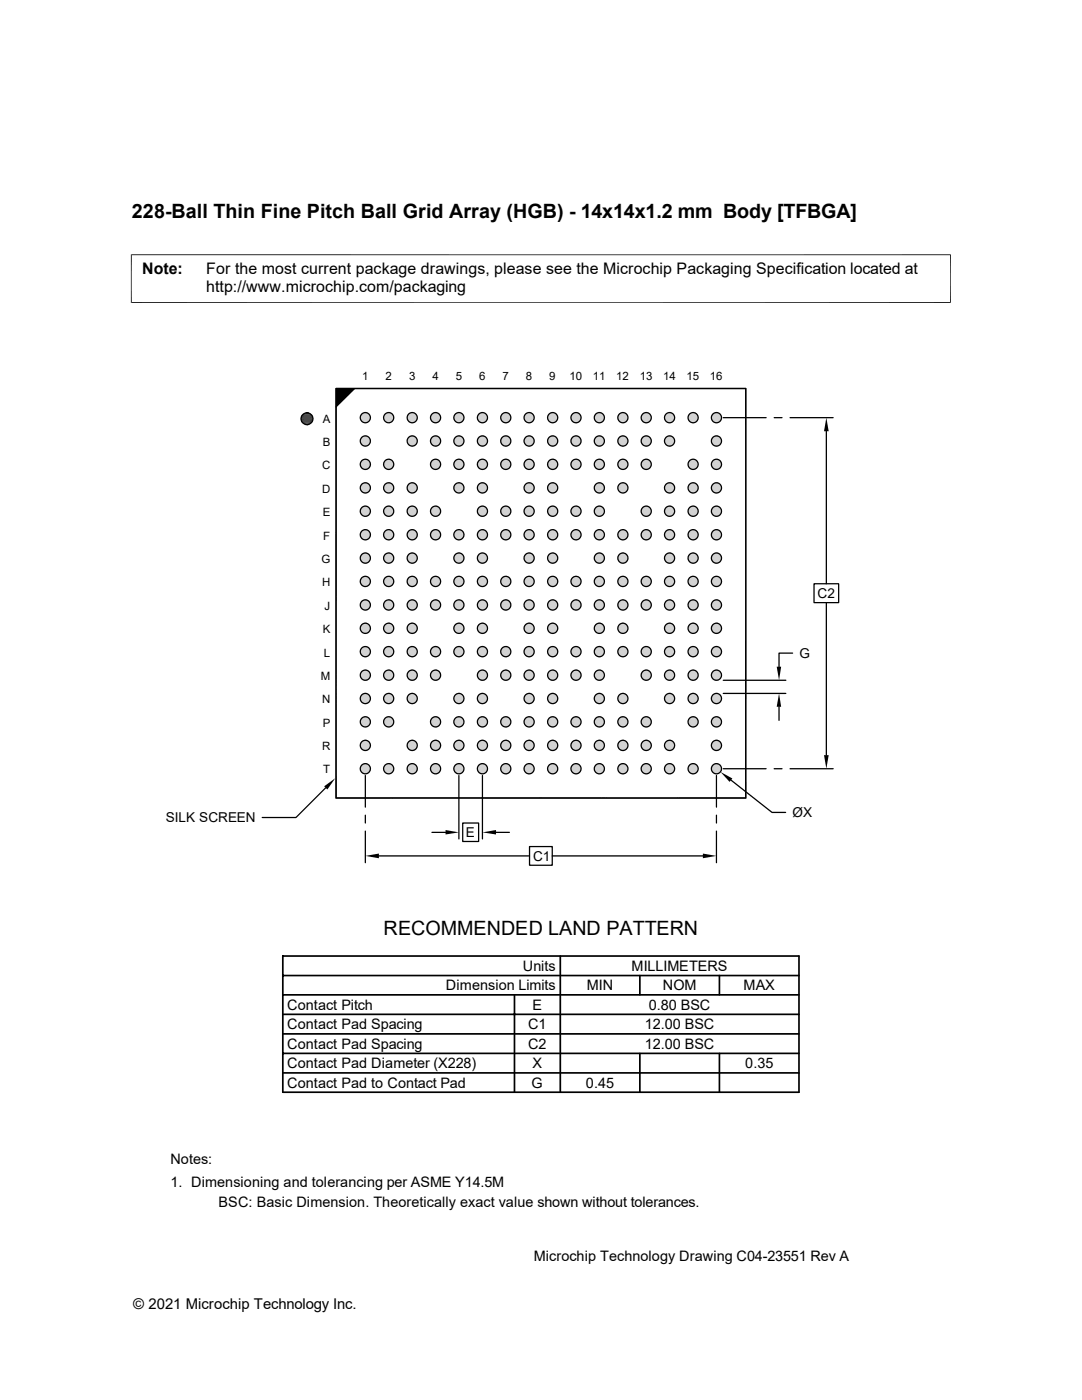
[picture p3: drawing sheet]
<svg xmlns="http://www.w3.org/2000/svg" width="216mm" height="279mm" viewBox="0 0 216 279" stroke-linecap="round" stroke-linejoin="round" font-family="sans-serif">
<defs><g id="words">
<g font-size="3.9">
<text x="26.3" y="43.5">228-Ball Thin Fine Pitch Ball Grid Array (HGB) - 14x14x1.2 mm Body [TFBGA]</text>
<text x="76.5" y="186.6">RECOMMENDED LAND PATTERN</text>
</g>
<g font-size="3.2">
<text x="28.4" y="54.6">Note:</text>
<text x="41.1" y="54.6">For the most current package drawings, please see the Microchip Packaging Specification located at</text>
<text x="41.1" y="58.3">http://www.microchip.com/packaging</text>
</g>
<text font-size="3" x="26.6" y="261.3">© 2021 Microchip Technology Inc.</text>
<g font-size="2.9">
<text x="89" y="197.7">Dimension Limits</text>
<text x="104.3" y="193.8">Units</text>
<text x="117.1" y="197.7">MIN</text>
<text x="126" y="193.8">MILLIMETERS</text>
<text x="132.2" y="197.7">NOM</text>
<text x="148.4" y="197.7">MAX</text>
<text x="57.3" y="201.5">Contact Pitch</text>
<text x="106.3" y="201.5">E</text>
<text x="129.5" y="201.5">0.80 BSC</text>
<text x="57.3" y="205.4">Contact Pad Spacing</text>
<text x="57.3" y="209.3">Contact Pad Spacing</text>
<text x="105.4" y="209.3">C2</text>
<text x="105.4" y="205.4">C1</text>
<text x="128.7" y="209.3">12.00 BSC</text>
<text x="128.7" y="205.4">12.00 BSC</text>
<text x="57.3" y="213.2">Contact Pad Diameter (X228)</text>
<text x="106.3" y="213.2">X</text>
<text x="148.7" y="213.2">0.35</text>
<text x="57.3" y="217.1">Contact Pad to Contact Pad</text>
<text x="106.1" y="217.1">G</text>
<text x="116.9" y="217.1">0.45</text>
<text x="34" y="232.3">Notes:</text>
<text x="34" y="236.9">1. Dimensioning and tolerancing per ASME Y14.5M</text>
<text x="43.6" y="240.9">BSC: Basic Dimension. Theoretically exact value shown without tolerances.</text>
<text x="106.5" y="251.6">Microchip Technology Drawing C04-23551 Rev A</text>
</g>
<g font-size="2.7">
<text x="163.2" y="119.3">C2</text>
<text x="159.5" y="131.3">G</text>
<text x="33.1" y="164.1">SILK SCREEN</text>
<text x="93" y="167.1">E</text>
<text x="158.2" y="163.1">ØX</text>
<text x="106.4" y="171.8">C1</text>
</g>
<g font-size="2.3">
<text x="72.3" y="75.9">1</text>
<text x="76.9" y="75.9">2</text>
<text x="81.6" y="75.9">3</text>
<text x="86.3" y="75.9">4</text>
<text x="90.9" y="75.9">5</text>
<text x="95.6" y="75.9">6</text>
<text x="100.3" y="75.9">7</text>
<text x="104.9" y="75.9">8</text>
<text x="109.6" y="75.9">9</text>
<text x="113.7" y="75.9">10</text>
<text x="118.3" y="75.9">11</text>
<text x="123" y="75.9">12</text>
<text x="127.7" y="75.9">13</text>
<text x="132.3" y="75.9">14</text>
<text x="137" y="75.9">15</text>
<text x="141.6" y="75.9">16</text>
<text x="64.4" y="84.3">A</text>
<text x="64.4" y="89">B</text>
<text x="64.3" y="93.7">C</text>
<text x="64.3" y="98.3">D</text>
<text x="64.4" y="103">E</text>
<text x="64.5" y="107.7">F</text>
<text x="64.1" y="112.4">G</text>
<text x="64.3" y="117">H</text>
<text x="64.8" y="121.7">J</text>
<text x="64.4" y="126.4">K</text>
<text x="64.6" y="131">L</text>
<text x="64" y="135.7">M</text>
<text x="64.3" y="140.4">N</text>
<text x="64.3" y="149.7">R</text>
<text x="64.4" y="145">P</text>
<text x="64.5" y="154.3">T</text>
</g>
</g></defs>
<g fill="#c0c0c0">
<path d="M72.8 82.3h.2z"/>
<path d="M77.4 82.3h.3z"/>
<path d="M82.1 82.3h.2z"/>
<path d="M86.8 82.3h.2z"/>
<path d="M91.4 82.3h.3z"/>
<path d="M96.1 82.3h.3z"/>
<path d="M100.8 82.3h.2z"/>
<path d="M105.5 82.3h.2z"/>
<path d="M110.1 82.3h.3z"/>
<path d="M114.8 82.3h.3z"/>
<path d="M119.5 82.3h.2z"/>
<path d="M124.1 82.3h.3z"/>
<path d="M128.8 82.3h.3z"/>
<path d="M133.5 82.3h.2z"/>
<path d="M138.1 82.3h.3z"/>
<path d="M142.8 82.3h.3z"/>
<path d="M142.7 82.3h.5z"/>
<path d="M142.8 82.3h.4z"/>
<path d="M138 82.3h.5z"/>
<path d="M138.1 82.3h.4z"/>
<path d="M133.4 82.3h.5z"/>
<path d="M133.5 82.3h.4z"/>
<path d="M128.7 82.3h.5z"/>
<path d="M128.8 82.3h.4z"/>
<path d="M124 82.3h.5z"/>
<path d="M124.1 82.3h.4z"/>
<path d="M119.4 82.3h.4z"/>
<path d="M119.5 82.3h.3z"/>
<path d="M114.7 82.3h.5z"/>
<path d="M114.8 82.3h.4z"/>
<path d="M110 82.3h.5z"/>
<path d="M110.1 82.3h.4z"/>
<path d="M105.4 82.3h.4z"/>
<path d="M105.5 82.3h.3z"/>
<path d="M100.7 82.3h.5z"/>
<path d="M100.8 82.3h.4z"/>
<path d="M96 82.3h.5z"/>
<path d="M96.1 82.3h.4z"/>
<path d="M91.4 82.3h.4z"/>
<path d="M86.7 82.3h.5z"/>
<path d="M86.8 82.3h.4z"/>
<path d="M82 82.3h.5z"/>
<path d="M82.1 82.3h.4z"/>
<path d="M77.3 82.3h.5z"/>
<path d="M77.4 82.3h.4z"/>
<path d="M72.7 82.3h.5z"/>
<path d="M72.8 82.3h.4z"/>
<path d="M142.6 82.4h.7z"/>
<path d="M142.7 82.3l.6 .1z"/>
<path d="M138 82.4h.6z"/>
<path d="M138 82.3l.6 .1z"/>
<path d="M133.3 82.4h.6z"/>
<path d="M133.4 82.3l.5 .1z"/>
<path d="M128.6 82.4h.6z"/>
<path d="M128.7 82.3l.5 .1z"/>
<path d="M124 82.4h.6z"/>
<path d="M124 82.3l.6 .1z"/>
<path d="M119.3 82.4h.6z"/>
<path d="M119.4 82.3l.5 .1z"/>
<path d="M114.6 82.4h.7z"/>
<path d="M114.7 82.3l.6 .1z"/>
<path d="M109.9 82.4h.7z"/>
<path d="M110 82.3l.6 .1z"/>
<path d="M105.2 82.4h.7z"/>
<path d="M105.4 82.3l.5 .1z"/>
<path d="M100.6 82.4h.7z"/>
<path d="M100.7 82.3l.6 .1z"/>
<path d="M95.9 82.4h.7z"/>
<path d="M96 82.3l.6 .1z"/>
<path d="M91.3 82.4h.6z"/>
<path d="M91.4 82.3l.5 .1z"/>
<path d="M86.6 82.4h.6z"/>
<path d="M86.7 82.3l.5 .1z"/>
<path d="M81.9 82.4h.6z"/>
<path d="M82 82.3l.5 .1z"/>
<path d="M77.3 82.4h.6z"/>
<path d="M77.3 82.3l.6 .1z"/>
<path d="M72.6 82.4h.6z"/>
<path d="M72.7 82.3l.5 .1z"/>
<path d="M142.5 82.4h.9z"/>
<path d="M142.6 82.4h.8z"/>
<path d="M137.9 82.4h.8z"/>
<path d="M138 82.4h.7z"/>
<path d="M133.2 82.4h.8z"/>
<path d="M133.3 82.4h.7z"/>
<path d="M128.5 82.4h.9z"/>
<path d="M128.6 82.4h.8z"/>
<path d="M123.9 82.4h.8z"/>
<path d="M124 82.4h.7z"/>
<path d="M119.3 82.4h.7z"/>
<path d="M114.5 82.4h.9z"/>
<path d="M114.6 82.4h.8z"/>
<path d="M109.9 82.4h.8z"/>
<path d="M105.2 82.4h.8z"/>
<path d="M100.5 82.4h.8z"/>
<path d="M95.8 82.4h.9z"/>
<path d="M95.9 82.4h.8z"/>
<path d="M91.2 82.4h.8z"/>
<path d="M91.3 82.4h.7z"/>
<path d="M86.5 82.4h.8z"/>
<path d="M86.6 82.4h.7z"/>
<path d="M81.8 82.4h.9z"/>
<path d="M81.9 82.4h.8z"/>
<path d="M77.2 82.4h.8z"/>
<path d="M77.3 82.4h.7z"/>
<path d="M72.5 82.4h.8z"/>
<path d="M72.6 82.4h.7z"/>
<path d="M142.5 82.5h1z"/>
<path d="M142.5 82.4l1 .1z"/>
<path d="M137.8 82.5h1z"/>
<path d="M137.9 82.4l.9 .1z"/>
<path d="M133.1 82.5h1z"/>
<path d="M133.2 82.4l.9 .1z"/>
<path d="M128.4 82.5h1.1z"/>
<path d="M128.5 82.4l1 .1z"/>
<path d="M123.8 82.5h1z"/>
<path d="M123.9 82.4l.9 .1z"/>
<path d="M119.1 82.5h1z"/>
<path d="M119.2 82.4l.9 .1z"/>
<path d="M114.4 82.5h1z"/>
<path d="M114.5 82.4l.9 .1z"/>
<path d="M109.8 82.5h1z"/>
<path d="M109.9 82.4l.9 .1z"/>
<path d="M105.1 82.5h1z"/>
<path d="M105.2 82.4l.9 .1z"/>
<path d="M100.4 82.5h1z"/>
<path d="M100.5 82.4l.9 .1z"/>
<path d="M95.8 82.5h1z"/>
<path d="M95.8 82.4l1 .1z"/>
<path d="M91.1 82.5h1z"/>
<path d="M91.2 82.4l.9 .1z"/>
<path d="M86.4 82.5h1z"/>
<path d="M86.5 82.4l.9 .1z"/>
<path d="M81.7 82.5h1.1z"/>
<path d="M81.8 82.4l1 .1z"/>
<path d="M77 82.5h1.1z"/>
<path d="M77.2 82.4l.9 .1z"/>
<path d="M72.4 82.5h1z"/>
<path d="M72.5 82.4l.9 .1z"/>
<path d="M142.4 82.5h1.2z"/>
<path d="M142.5 82.5h1.1z"/>
<path d="M137.7 82.5h1.2z"/>
<path d="M137.8 82.5h1.1z"/>
<path d="M133 82.5h1.2z"/>
<path d="M133.1 82.5h1.1z"/>
<path d="M123.7 82.5h1.2z"/>
<path d="M123.8 82.5h1.1z"/>
<path d="M119 82.5h1.2z"/>
<path d="M119.1 82.5h1.1z"/>
<path d="M114.3 82.5h1.2z"/>
<path d="M114.4 82.5h1.1z"/>
<path d="M109.7 82.5h1.2z"/>
<path d="M109.8 82.5h1.1z"/>
<path d="M105.1 82.5h1.1z"/>
<path d="M100.3 82.5h1.2z"/>
<path d="M100.4 82.5h1.1z"/>
<path d="M95.7 82.5h1.2z"/>
<path d="M95.8 82.5h1.1z"/>
<path d="M91 82.5h1.2z"/>
<path d="M91.1 82.5h1.1z"/>
<path d="M86.3 82.5h1.2z"/>
<path d="M86.4 82.5h1.1z"/>
<path d="M72.3 82.5h1.2z"/>
<path d="M72.4 82.5h1.1z"/>
<path d="M142.4 82.5l1.2 .1h-1.3z"/>
<path d="M142.4 82.5l1.2 .1z"/>
<path d="M137.7 82.5l1.2 .1h-1.3z"/>
<path d="M137.7 82.5l1.2 .1z"/>
<path d="M133 82.5l1.3 .1h-1.4z"/>
<path d="M133 82.5l1.3 .1z"/>
<path d="M128.4 82.5l1.2 .1h-1.3z"/>
<path d="M128.4 82.5l1.2 .1z"/>
<path d="M123.7 82.5l1.2 .1h-1.3z"/>
<path d="M123.7 82.5l1.2 .1z"/>
<path d="M119 82.5l1.3 .1h-1.4z"/>
<path d="M119 82.5l1.3 .1z"/>
<path d="M114.3 82.5l1.3 .1h-1.3z"/>
<path d="M114.3 82.5l1.3 .1z"/>
<path d="M109.7 82.5l1.2 .1h-1.3z"/>
<path d="M109.7 82.5l1.2 .1z"/>
<path d="M105 82.5l1.3 .1h-1.4z"/>
<path d="M105 82.5l1.3 .1z"/>
<path d="M100.3 82.5l1.3 .1h-1.4z"/>
<path d="M100.3 82.5l1.3 .1z"/>
<path d="M95.7 82.5l1.2 .1h-1.3z"/>
<path d="M95.7 82.5l1.2 .1z"/>
<path d="M91 82.5l1.2 .1h-1.3z"/>
<path d="M91 82.5l1.2 .1z"/>
<path d="M86.3 82.5l1.3 .1h-1.4z"/>
<path d="M86.3 82.5l1.3 .1z"/>
<path d="M81.7 82.5l1.2 .1h-1.3z"/>
<path d="M81.7 82.5l1.2 .1z"/>
<path d="M77 82.5l1.2 .1h-1.3z"/>
<path d="M77 82.5l1.2 .1z"/>
<path d="M72.3 82.5l1.3 .1h-1.4z"/>
<path d="M72.3 82.5l1.3 .1z"/>
<path d="M142.3 82.6h1.4z"/>
<path d="M137.5 82.6h1.5z"/>
<path d="M137.6 82.6h1.4z"/>
<path d="M132.9 82.6h1.5z"/>
<path d="M128.3 82.6h1.4z"/>
<path d="M123.5 82.6h1.5z"/>
<path d="M123.6 82.6h1.4z"/>
<path d="M118.9 82.6h1.5z"/>
<path d="M114.3 82.6h1.4z"/>
<path d="M109.5 82.6h1.5z"/>
<path d="M109.6 82.6h1.4z"/>
<path d="M104.9 82.6h1.4z"/>
<path d="M100.2 82.6h1.4z"/>
<path d="M95.5 82.6h1.5z"/>
<path d="M95.6 82.6h1.4z"/>
<path d="M90.8 82.6h1.5z"/>
<path d="M90.9 82.6h1.4z"/>
<path d="M86.2 82.6h1.5z"/>
<path d="M81.5 82.6h1.5z"/>
<path d="M81.6 82.6h1.4z"/>
<path d="M76.8 82.6h1.5z"/>
<path d="M76.9 82.6h1.4z"/>
<path d="M72.2 82.6h1.5z"/>
<path d="M142.2 82.7h1.6z"/>
<path d="M142.2 82.6l1.6 .1z"/>
<path d="M137.5 82.6l1.6 .1z"/>
<path d="M132.8 82.7h1.6z"/>
<path d="M132.9 82.6l1.5 .1z"/>
<path d="M128.1 82.7h1.7z"/>
<path d="M128.2 82.6l1.6 .1z"/>
<path d="M123.5 82.6l1.6 .1z"/>
<path d="M118.8 82.7h1.6z"/>
<path d="M118.9 82.6l1.5 .1z"/>
<path d="M114.2 82.6l1.5 .1h-1.6z"/>
<path d="M114.2 82.6l1.5 .1z"/>
<path d="M109.5 82.6l1.5 .1z"/>
<path d="M104.8 82.7h1.6z"/>
<path d="M104.9 82.6l1.5 .1z"/>
<path d="M100.2 82.6l1.5 .1h-1.6z"/>
<path d="M100.2 82.6l1.5 .1z"/>
<path d="M95.5 82.6l1.6 .1z"/>
<path d="M90.8 82.7h1.6z"/>
<path d="M90.8 82.6l1.6 .1z"/>
<path d="M86.2 82.6l1.5 .1h-1.6z"/>
<path d="M86.2 82.6l1.5 .1z"/>
<path d="M81.5 82.6l1.6 .1z"/>
<path d="M76.8 82.7h1.6z"/>
<path d="M76.8 82.6l1.6 .1z"/>
<path d="M72.1 82.7h1.6z"/>
<path d="M72.2 82.6l1.5 .1z"/>
<path d="M142.2 82.7l1.6 .1z"/>
<path d="M137.5 82.7l1.6 .1h-1.7z"/>
<path d="M137.5 82.7l1.6 .1z"/>
<path d="M132.8 82.7l1.7 .1z"/>
<path d="M128.1 82.7l1.7 .1z"/>
<path d="M123.5 82.7l1.6 .1h-1.7z"/>
<path d="M123.5 82.7l1.6 .1z"/>
<path d="M118.8 82.7l1.7 .1z"/>
<path d="M114.1 82.7l1.7 .1z"/>
<path d="M109.5 82.7l1.6 .1h-1.7z"/>
<path d="M109.5 82.7l1.6 .1z"/>
<path d="M104.8 82.7l1.7 .1z"/>
<path d="M100.1 82.7l1.7 .1z"/>
<path d="M95.5 82.7l1.6 .1z"/>
<path d="M90.8 82.7l1.7 .1z"/>
<path d="M86.1 82.7l1.7 .1z"/>
<path d="M81.4 82.7l1.7 .1z"/>
<path d="M76.8 82.7l1.6 .1z"/>
<path d="M72.1 82.7l1.6 .1z"/>
<path d="M142 82.9h1.8z"/>
<path d="M142.1 82.8l1.7 .1z"/>
<path d="M137.4 82.8l1.8 .1z"/>
<path d="M132.8 82.8l1.7 .1z"/>
<path d="M128 82.9h1.8z"/>
<path d="M128.1 82.8l1.7 .1z"/>
<path d="M123.4 82.8l1.8 .1z"/>
<path d="M118.7 82.8l1.8 .1z"/>
<path d="M114.1 82.8l1.7 .1z"/>
<path d="M109.4 82.8l1.8 .1z"/>
<path d="M104.7 82.8l1.8 .1z"/>
<path d="M100.1 82.8l1.7 .1z"/>
<path d="M95.3 82.9h1.9z"/>
<path d="M95.4 82.8l1.8 .1z"/>
<path d="M90.7 82.8l1.8 .1z"/>
<path d="M86.1 82.8l1.7 .1z"/>
<path d="M81.4 82.8l1.7 .1h-1.8z"/>
<path d="M81.4 82.8l1.7 .1z"/>
<path d="M76.7 82.8l1.8 .1z"/>
<path d="M72.1 82.8l1.7 .1z"/>
<path d="M142 82.9l1.9 .1z"/>
<path d="M137.4 82.9l1.8 .1z"/>
<path d="M132.7 82.9l1.9 .1z"/>
<path d="M128 82.9l1.9 .1z"/>
<path d="M123.4 82.9l1.8 .1z"/>
<path d="M118.7 82.9l1.9 .1z"/>
<path d="M114 82.9l1.9 .1z"/>
<path d="M109.3 82.9l1.9 .1z"/>
<path d="M104.7 82.9l1.9 .1z"/>
<path d="M100 82.9l1.9 .1z"/>
<path d="M95.3 82.9l1.9 .1z"/>
<path d="M90.7 82.9l1.8 .1z"/>
<path d="M86 82.9l1.8 .1z"/>
<path d="M81.3 82.9l1.9 .1z"/>
<path d="M76.7 82.9l1.8 .1z"/>
<path d="M72 82.9l1.9 .1z"/>
<path d="M142 83l1.9 .1z"/>
<path d="M137.3 83l2 .1z"/>
<path d="M132.7 83l1.9 .1z"/>
<path d="M128 83l1.9 .1z"/>
<path d="M123.3 83l2 .1z"/>
<path d="M118.7 83l1.9 .1z"/>
<path d="M114 83l1.9 .1z"/>
<path d="M109.3 83l2 .1z"/>
<path d="M104.6 83l2 .1z"/>
<path d="M100 83l1.9 .1z"/>
<path d="M95.3 83l1.9 .1z"/>
<path d="M90.6 83l1.9 .1z"/>
<path d="M86 83l1.9 .1z"/>
<path d="M81.3 83l1.9 .1z"/>
<path d="M76.6 83l2 .1z"/>
<path d="M72 83l1.9 .1z"/>
</g>
<path d="M141.9 83.1h2.1" fill="none" stroke="#c0c0c0" stroke-width=".2"/>
<g fill="#c0c0c0">
<path d="M142 83.1h2z"/>
<path d="M137.3 83.1h2z"/>
<path d="M132.6 83.1h2z"/>
</g>
<path d="M127.9 83.1h2.1" fill="none" stroke="#c0c0c0" stroke-width=".2"/>
<g fill="#c0c0c0">
<path d="M128 83.1h2z"/>
<path d="M123.3 83.1h2z"/>
<path d="M118.6 83.1h2z"/>
</g>
<path d="M113.9 83.1h2.1" fill="none" stroke="#c0c0c0" stroke-width=".2"/>
<g fill="#c0c0c0">
<path d="M114 83.1h2z"/>
<path d="M109.3 83.1h2z"/>
<path d="M104.6 83.1h2z"/>
</g>
<path d="M99.9 83.1h2" fill="none" stroke="#c0c0c0" stroke-width=".2"/>
<g fill="#c0c0c0">
<path d="M99.9 83.1h2z"/>
<path d="M95.3 83.1h1.9z"/>
<path d="M90.6 83.1h2z"/>
<path d="M85.9 83.1h2z"/>
<path d="M81.3 83.1h1.9z"/>
<path d="M76.6 83.1h2z"/>
<path d="M71.9 83.1h2z"/>
</g>
<path d="M141.9 83.2h2.1" fill="none" stroke="#c0c0c0" stroke-width=".2"/>
<g fill="#c0c0c0">
<path d="M137.3 83.1l2 .2h-2z"/>
<path d="M137.3 83.1h2v.2z"/>
</g>
<path d="M132.6 83.2h2" fill="none" stroke="#c0c0c0" stroke-width=".2"/>
<path d="M132.6 83.1h2v.2z" fill="#c0c0c0"/>
<path d="M118.6 83.2h2M123.3 83.2h2M127.9 83.2h2.1" fill="none" stroke="#c0c0c0" stroke-width=".2"/>
<path d="M118.6 83.1h2v.2z" fill="#c0c0c0"/>
<path d="M104.6 83.2h2M109.3 83.2h2M113.9 83.2h2.1" fill="none" stroke="#c0c0c0" stroke-width=".2"/>
<path d="M104.6 83.1h2v.2z" fill="#c0c0c0"/>
<path d="M90.6 83.2h2M95.2 83.2h2.1M99.9 83.2h2" fill="none" stroke="#c0c0c0" stroke-width=".2"/>
<path d="M90.6 83.1h2v.2z" fill="#c0c0c0"/>
<path d="M85.9 83.2h2" fill="none" stroke="#c0c0c0" stroke-width=".2"/>
<path d="M85.9 83.1h2v.2z" fill="#c0c0c0"/>
<path d="M76.5 83.2h2.1M81.2 83.2h2.1" fill="none" stroke="#c0c0c0" stroke-width=".2"/>
<path d="M76.6 83.1h2v.2z" fill="#c0c0c0"/>
<path d="M71.9 83.2h2" fill="none" stroke="#c0c0c0" stroke-width=".2"/>
<path d="M71.9 83.1h2v.2z" fill="#c0c0c0"/>
<g fill="none" stroke="#c0c0c0" stroke-width=".2">
<path d="M71.9 83.3h2M76.5 83.3h2.1M81.2 83.3h2.1M85.9 83.3h2M90.6 83.3h2M95.2 83.3h2.1M99.9 83.3h2M104.6 83.3h2M109.3 83.3h2M113.9 83.3h2.1M118.6 83.3h2M123.3 83.3h2"/>
<path d="M127.9 83.3h2.1M132.6 83.3h2M137.3 83.3h2M141.9 83.3h2.1M141.9 83.4h2.1"/>
</g>
<path d="M137.3 83.4h2z" fill="#c0c0c0"/>
<g fill="none" stroke="#c0c0c0" stroke-width=".2">
<path d="M71.9 83.4h2M76.5 83.4h2.1M81.2 83.4h2.1M85.9 83.4h2M90.6 83.4h2M95.2 83.4h2.1M99.9 83.4h2M104.6 83.4h2M109.3 83.4h2M113.9 83.4h2.1M118.6 83.4h2M123.3 83.4h2"/>
<path d="M127.9 83.4h2.1M132.6 83.4h2M137.3 83.4h2M141.9 83.5h2.1"/>
</g>
<path d="M137.3 83.4l2 .1z" fill="#c0c0c0"/>
<path d="M127.9 83.5h2.1M132.6 83.5h2" fill="none" stroke="#c0c0c0" stroke-width=".2"/>
<path d="M123.3 83.4l2 .1z" fill="#c0c0c0"/>
<path d="M113.9 83.5h2.1M118.6 83.5h2M123.3 83.5h2" fill="none" stroke="#c0c0c0" stroke-width=".2"/>
<path d="M109.3 83.4l2 .1z" fill="#c0c0c0"/>
<path d="M99.9 83.5h2M104.6 83.5h2M109.3 83.5h2" fill="none" stroke="#c0c0c0" stroke-width=".2"/>
<path d="M95.2 83.4l2 .1z" fill="#c0c0c0"/>
<path d="M85.9 83.5h2M90.6 83.5h2M95.2 83.5h2.1" fill="none" stroke="#c0c0c0" stroke-width=".2"/>
<path d="M81.2 83.4l2 .1z" fill="#c0c0c0"/>
<path d="M71.9 83.5h2M76.5 83.5h2.1M81.2 83.5h2.1" fill="none" stroke="#c0c0c0" stroke-width=".2"/>
<path d="M141.9 83.5l2 .2h-1.9z" fill="#c0c0c0"/>
<path d="M141.9 83.6h2.1" fill="none" stroke="#c0c0c0" stroke-width=".2"/>
<g fill="#c0c0c0">
<path d="M137.3 83.5l2 .2h-2z"/>
<path d="M137.3 83.5h2v.2z"/>
<path d="M132.6 83.5l2 .2h-2z"/>
<path d="M132.6 83.5h2v.2z"/>
<path d="M127.9 83.5l2 .2h-1.9z"/>
</g>
<path d="M127.9 83.6h2.1" fill="none" stroke="#c0c0c0" stroke-width=".2"/>
<g fill="#c0c0c0">
<path d="M123.3 83.5l2 .2h-2z"/>
<path d="M123.3 83.5h2v.2z"/>
<path d="M118.6 83.5l2 .2h-2z"/>
<path d="M118.6 83.5h2v.2z"/>
<path d="M113.9 83.5l2 .2h-1.9z"/>
</g>
<path d="M113.9 83.6h2.1" fill="none" stroke="#c0c0c0" stroke-width=".2"/>
<g fill="#c0c0c0">
<path d="M109.3 83.5l2 .2h-2z"/>
<path d="M109.3 83.5h2v.2z"/>
<path d="M104.6 83.5l2 .2h-2z"/>
<path d="M104.6 83.5h2v.2z"/>
<path d="M99.9 83.5l2 .2h-2z"/>
</g>
<path d="M99.9 83.6h2" fill="none" stroke="#c0c0c0" stroke-width=".2"/>
<g fill="#c0c0c0">
<path d="M95.2 83.5l2 .2h-1.9z"/>
<path d="M95.2 83.5h2v.2z"/>
<path d="M90.6 83.5l1.9 .2h-1.9z"/>
<path d="M90.6 83.5h2l-.1 .2z"/>
<path d="M85.9 83.5l2 .2h-2z"/>
<path d="M85.9 83.5h2v.2z"/>
<path d="M81.2 83.5l2 .2h-1.9z"/>
<path d="M81.2 83.5h2v.2z"/>
<path d="M76.6 83.5l2 .2h-2z"/>
<path d="M76.6 83.5h2v.2z"/>
<path d="M71.9 83.5l2 .2h-2z"/>
<path d="M71.9 83.5h2v.2z"/>
<path d="M142 83.7h1.9z"/>
<path d="M137.3 83.7h1.9z"/>
<path d="M137.3 83.7h2z"/>
<path d="M132.6 83.7h2z"/>
<path d="M128 83.7h1.9z"/>
<path d="M123.3 83.7h1.9z"/>
<path d="M123.3 83.7h2z"/>
<path d="M118.6 83.7h2z"/>
<path d="M114 83.7h1.9z"/>
<path d="M109.3 83.7h1.9z"/>
<path d="M109.3 83.7h2z"/>
<path d="M104.6 83.7h2z"/>
<path d="M99.9 83.7h2z"/>
<path d="M95.3 83.7h1.9z"/>
<path d="M90.6 83.7h1.9z"/>
<path d="M85.9 83.7h1.9z"/>
<path d="M85.9 83.7h2z"/>
<path d="M81.3 83.7h1.9z"/>
<path d="M76.6 83.7h1.9z"/>
<path d="M76.6 83.7h2z"/>
<path d="M71.9 83.7h2z"/>
<path d="M142 83.7l1.8 .1z"/>
<path d="M137.3 83.7l1.9 .1z"/>
<path d="M132.7 83.7l1.8 .1z"/>
<path d="M132.7 83.7h1.9z"/>
<path d="M128 83.7l1.8 .1z"/>
<path d="M123.3 83.7l1.9 .1z"/>
<path d="M118.7 83.7l1.8 .1z"/>
<path d="M118.7 83.7h1.9z"/>
<path d="M114 83.7l1.8 .1z"/>
<path d="M109.3 83.7l1.9 .1z"/>
<path d="M104.6 83.7l1.9 .1z"/>
<path d="M100 83.7l1.8 .1z"/>
<path d="M100 83.7h1.9z"/>
<path d="M95.3 83.7l1.9 .1z"/>
<path d="M90.6 83.7l1.9 .1z"/>
<path d="M86 83.7l1.8 .1z"/>
<path d="M86 83.7h1.8z"/>
<path d="M81.3 83.7l1.8 .1z"/>
<path d="M76.6 83.7l1.9 .1z"/>
<path d="M72 83.7l1.8 .1z"/>
<path d="M72 83.7h1.9z"/>
<path d="M142 83.8l1.8 .1z"/>
<path d="M142 83.8h1.8z"/>
<path d="M137.4 83.8l1.7 .1z"/>
<path d="M137.4 83.8h1.8z"/>
<path d="M132.7 83.8l1.8 .1z"/>
<path d="M132.7 83.8h1.8z"/>
<path d="M128 83.8l1.8 .1z"/>
<path d="M128 83.8h1.8z"/>
<path d="M123.4 83.8l1.7 .1z"/>
<path d="M123.4 83.8h1.8z"/>
<path d="M118.7 83.8l1.8 .1z"/>
<path d="M118.7 83.8h1.8z"/>
<path d="M114 83.8l1.8 .1z"/>
<path d="M114 83.8h1.8z"/>
<path d="M109.3 83.8l1.8 .1z"/>
<path d="M109.3 83.8h1.9z"/>
<path d="M104.7 83.8l1.8 .1z"/>
<path d="M104.7 83.8h1.8z"/>
<path d="M100 83.8l1.8 .1z"/>
<path d="M100 83.8h1.8z"/>
<path d="M95.3 83.8l1.8 .1z"/>
<path d="M95.3 83.8h1.9z"/>
<path d="M90.7 83.8l1.8 .1z"/>
<path d="M90.7 83.8h1.8z"/>
<path d="M86 83.8l1.8 .1z"/>
<path d="M86 83.8h1.8z"/>
<path d="M81.3 83.8l1.8 .1z"/>
<path d="M81.3 83.8h1.8z"/>
<path d="M76.7 83.8l1.7 .1z"/>
<path d="M76.7 83.8h1.8z"/>
<path d="M72 83.8l1.7 .1z"/>
<path d="M72 83.8h1.8z"/>
<path d="M142.1 83.9l1.7 .1z"/>
<path d="M142.1 83.9h1.7z"/>
<path d="M137.4 83.9l1.7 .1z"/>
<path d="M137.4 83.9h1.7z"/>
<path d="M132.8 83.9l1.6 .1z"/>
<path d="M132.8 83.9h1.7z"/>
<path d="M128.1 83.9l1.7 .1z"/>
<path d="M128.1 83.9h1.7z"/>
<path d="M123.4 83.9l1.7 .1z"/>
<path d="M123.4 83.9h1.7z"/>
<path d="M118.7 83.9l1.7 .1z"/>
<path d="M118.7 83.9h1.8z"/>
<path d="M114.1 83.9l1.6 .1z"/>
<path d="M114.1 83.9h1.7z"/>
<path d="M109.4 83.9l1.6 .1z"/>
<path d="M109.4 83.9h1.7z"/>
<path d="M104.7 83.9l1.7 .1z"/>
<path d="M104.7 83.9h1.8z"/>
<path d="M100.1 83.9l1.6 .1z"/>
<path d="M100.1 83.9h1.7z"/>
<path d="M95.4 83.9l1.7 .1z"/>
<path d="M95.4 83.9h1.7z"/>
<path d="M90.7 83.9l1.7 .1z"/>
<path d="M90.7 83.9h1.8z"/>
<path d="M86.1 83.9l1.6 .1z"/>
<path d="M86.1 83.9h1.7z"/>
<path d="M81.4 83.9l1.7 .1z"/>
<path d="M81.4 83.9h1.7z"/>
<path d="M76.7 83.9l1.7 .1z"/>
<path d="M76.7 83.9h1.7z"/>
<path d="M72.1 83.9l1.6 .1z"/>
<path d="M72.1 83.9h1.6z"/>
<path d="M142.2 84h1.5z"/>
<path d="M142.2 84h1.6z"/>
<path d="M137.5 84h1.5z"/>
<path d="M137.5 84h1.6z"/>
<path d="M132.8 84h1.6z"/>
<path d="M128.1 84h1.6z"/>
<path d="M128.1 84h1.7z"/>
<path d="M123.5 84h1.5z"/>
<path d="M123.5 84h1.6z"/>
<path d="M118.8 84h1.6z"/>
<path d="M114.1 84h1.6z"/>
<path d="M109.5 84h1.5z"/>
<path d="M104.8 84h1.5z"/>
<path d="M104.8 84h1.6z"/>
<path d="M100.1 84h1.5z"/>
<path d="M100.1 84h1.6z"/>
<path d="M95.5 84h1.5z"/>
<path d="M95.5 84h1.6z"/>
<path d="M90.8 84h1.5z"/>
<path d="M90.8 84h1.6z"/>
<path d="M86.1 84h1.6z"/>
<path d="M81.4 84h1.6z"/>
<path d="M81.4 84h1.7z"/>
<path d="M76.8 84h1.5z"/>
<path d="M76.8 84h1.6z"/>
<path d="M72.1 84h1.6z"/>
<path d="M142.2 84l1.4 .1z"/>
<path d="M137.5 84l1.4 .1z"/>
<path d="M132.9 84l1.4 .1z"/>
<path d="M132.9 84h1.5z"/>
<path d="M128.2 84l1.4 .1z"/>
<path d="M128.2 84h1.5z"/>
<path d="M123.5 84l1.4 .1z"/>
<path d="M118.9 84l1.4 .1z"/>
<path d="M118.9 84h1.5z"/>
<path d="M114.2 84l1.4 .1z"/>
<path d="M114.2 84h1.5z"/>
<path d="M109.5 84l1.4 .1z"/>
<path d="M104.9 84l1.4 .1z"/>
<path d="M104.9 84h1.4z"/>
<path d="M100.2 84l1.4 .1z"/>
<path d="M100.2 84h1.4z"/>
<path d="M95.5 84l1.4 .1z"/>
<path d="M90.8 84l1.4 .1z"/>
<path d="M86.2 84l1.4 .1z"/>
<path d="M86.2 84h1.5z"/>
<path d="M81.5 84l1.4 .1z"/>
<path d="M81.5 84h1.5z"/>
<path d="M76.8 84l1.4 .1z"/>
<path d="M72.2 84l1.4 .1z"/>
<path d="M72.2 84h1.5z"/>
<path d="M142.3 84.1l1.3 .1z"/>
<path d="M142.3 84.1h1.3z"/>
<path d="M137.6 84.1l1.3 .1z"/>
<path d="M137.6 84.1h1.3z"/>
<path d="M132.9 84.1l1.3 .1z"/>
<path d="M132.9 84.1h1.4z"/>
<path d="M128.3 84.1l1.2 .1z"/>
<path d="M128.3 84.1h1.3z"/>
<path d="M123.6 84.1l1.3 .1z"/>
<path d="M123.6 84.1h1.3z"/>
<path d="M118.9 84.1l1.3 .1z"/>
<path d="M118.9 84.1h1.4z"/>
<path d="M114.3 84.1l1.2 .1z"/>
<path d="M114.3 84.1h1.3z"/>
<path d="M109.6 84.1l1.3 .1z"/>
<path d="M109.6 84.1h1.3z"/>
<path d="M104.9 84.1l1.3 .1z"/>
<path d="M104.9 84.1h1.4z"/>
<path d="M100.2 84.1l1.3 .1z"/>
<path d="M100.2 84.1h1.4z"/>
<path d="M95.6 84.1l1.3 .1z"/>
<path d="M95.6 84.1h1.3z"/>
<path d="M90.9 84.1l1.3 .1z"/>
<path d="M90.9 84.1h1.3z"/>
<path d="M86.2 84.1l1.3 .1z"/>
<path d="M86.2 84.1h1.4z"/>
<path d="M81.6 84.1l1.2 .1z"/>
<path d="M81.6 84.1h1.3z"/>
<path d="M76.9 84.1l1.2 .1z"/>
<path d="M76.9 84.1h1.3z"/>
<path d="M72.2 84.1l1.3 .1z"/>
<path d="M72.2 84.1h1.4z"/>
<path d="M142.4 84.2h1.1z"/>
<path d="M142.4 84.2h1.2z"/>
<path d="M137.7 84.2h1.1z"/>
<path d="M137.7 84.2h1.2z"/>
<path d="M133 84.2h1.1z"/>
<path d="M133 84.2h1.2z"/>
<path d="M128.4 84.2h1.1z"/>
<path d="M123.7 84.2h1.1z"/>
<path d="M123.7 84.2h1.2z"/>
<path d="M119 84.2h1.1z"/>
<path d="M119 84.2h1.2z"/>
<path d="M114.3 84.2h1.1z"/>
<path d="M114.3 84.2h1.2z"/>
<path d="M109.7 84.2h1.1z"/>
<path d="M109.7 84.2h1.2z"/>
<path d="M105 84.2h1.1z"/>
<path d="M105 84.2h1.2z"/>
<path d="M100.3 84.2h1.1z"/>
<path d="M100.3 84.2h1.2z"/>
<path d="M95.7 84.2h1.1z"/>
<path d="M95.7 84.2h1.2z"/>
<path d="M91 84.2h1.1z"/>
<path d="M91 84.2h1.2z"/>
<path d="M86.3 84.2h1.1z"/>
<path d="M86.3 84.2h1.2z"/>
<path d="M81.7 84.2h1.1z"/>
<path d="M77 84.2h1.1z"/>
<path d="M72.3 84.2h1.1z"/>
<path d="M72.3 84.2h1.2z"/>
<path d="M142.5 84.2l.9 .1z"/>
<path d="M142.5 84.2h1z"/>
<path d="M137.8 84.2l.9 .1z"/>
<path d="M137.8 84.2h1z"/>
<path d="M133.1 84.2l.9 .1z"/>
<path d="M133.1 84.2h1z"/>
<path d="M128.4 84.2l1 .1z"/>
<path d="M123.8 84.2l.9 .1z"/>
<path d="M123.8 84.2h1z"/>
<path d="M119.1 84.2l.9 .1z"/>
<path d="M119.1 84.2h1z"/>
<path d="M114.4 84.2l1 .1z"/>
<path d="M114.4 84.2h1z"/>
<path d="M109.8 84.2l.9 .1z"/>
<path d="M109.8 84.2h1z"/>
<path d="M105.1 84.2l.9 .1z"/>
<path d="M105.1 84.2h1z"/>
<path d="M100.4 84.2l.9 .1z"/>
<path d="M100.4 84.2h1z"/>
<path d="M95.8 84.2l.9 .1z"/>
<path d="M95.8 84.2h1z"/>
<path d="M91.1 84.2l.9 .1z"/>
<path d="M91.1 84.2h1z"/>
<path d="M86.4 84.2l.9 .1z"/>
<path d="M86.4 84.2h1z"/>
<path d="M81.7 84.2l1 .1z"/>
<path d="M77 84.2l1 .1z"/>
<path d="M72.4 84.2l.9 .1z"/>
<path d="M72.4 84.2h1z"/>
<path d="M142.5 84.3h.8z"/>
<path d="M142.5 84.3h.9z"/>
<path d="M137.9 84.3h.7z"/>
<path d="M137.9 84.3h.8z"/>
<path d="M133.2 84.3h.7z"/>
<path d="M133.2 84.3h.8z"/>
<path d="M128.5 84.3h.7z"/>
<path d="M128.5 84.3h.9z"/>
<path d="M123.9 84.3h.7z"/>
<path d="M123.9 84.3h.8z"/>
<path d="M119.2 84.3h.7z"/>
<path d="M119.2 84.3h.8z"/>
<path d="M114.5 84.3h.8z"/>
<path d="M114.5 84.3h.9z"/>
<path d="M109.9 84.3h.7z"/>
<path d="M109.9 84.3h.8z"/>
<path d="M105.2 84.3h.7z"/>
<path d="M105.2 84.3h.8z"/>
<path d="M100.5 84.3h.8z"/>
<path d="M95.8 84.3h.8z"/>
<path d="M95.8 84.3h.9z"/>
<path d="M91.2 84.3h.7z"/>
<path d="M91.2 84.3h.8z"/>
<path d="M86.5 84.3h.7z"/>
<path d="M86.5 84.3h.8z"/>
<path d="M81.8 84.3h.7z"/>
<path d="M81.8 84.3h.9z"/>
<path d="M77.2 84.3h.7z"/>
<path d="M77.2 84.3h.8z"/>
<path d="M72.5 84.3h.7z"/>
<path d="M72.5 84.3h.8z"/>
<path d="M142.6 84.3h.6z"/>
<path d="M142.6 84.3h.7z"/>
<path d="M138 84.3h.5z"/>
<path d="M138 84.3h.6z"/>
<path d="M133.3 84.3h.6z"/>
<path d="M128.6 84.3h.6z"/>
<path d="M124 84.3h.5z"/>
<path d="M124 84.3h.6z"/>
<path d="M119.3 84.3h.5z"/>
<path d="M119.3 84.3h.6z"/>
<path d="M114.6 84.3h.6z"/>
<path d="M114.6 84.3h.7z"/>
<path d="M109.9 84.3h.6z"/>
<path d="M105.2 84.3h.6z"/>
<path d="M100.6 84.3h.6z"/>
<path d="M100.6 84.3h.7z"/>
<path d="M95.9 84.3h.6z"/>
<path d="M95.9 84.3h.7z"/>
<path d="M91.3 84.3h.5z"/>
<path d="M91.3 84.3h.6z"/>
<path d="M86.6 84.3h.6z"/>
<path d="M81.9 84.3h.6z"/>
<path d="M77.3 84.3h.5z"/>
<path d="M77.3 84.3h.6z"/>
<path d="M72.6 84.3h.6z"/>
<path d="M72.8 84.4h.2z"/>
<path d="M77.4 84.4h.3z"/>
<path d="M82.1 84.4h.2z"/>
<path d="M86.8 84.4h.2z"/>
<path d="M91.4 84.4h.3z"/>
<path d="M96.1 84.4h.3z"/>
<path d="M100.8 84.4h.2z"/>
<path d="M105.5 84.4h.2z"/>
<path d="M110.1 84.4h.3z"/>
<path d="M114.8 84.4h.3z"/>
<path d="M119.5 84.4h.2z"/>
<path d="M124.1 84.4h.3z"/>
<path d="M128.8 84.4h.3z"/>
<path d="M133.5 84.4h.2z"/>
<path d="M138.1 84.4h.3z"/>
<path d="M142.8 84.4h.3z"/>
<path d="M142.7 84.3l.4 .1z"/>
<path d="M142.7 84.3h.5z"/>
<path d="M138 84.3l.4 .1z"/>
<path d="M133.4 84.3l.3 .1z"/>
<path d="M133.4 84.3h.5z"/>
<path d="M128.7 84.3l.4 .1z"/>
<path d="M128.7 84.3h.5z"/>
<path d="M124 84.3l.4 .1z"/>
<path d="M119.4 84.3l.3 .1z"/>
<path d="M119.4 84.3h.4z"/>
<path d="M114.7 84.3l.4 .1z"/>
<path d="M114.7 84.3h.5z"/>
<path d="M110 84.3l.4 .1z"/>
<path d="M110 84.3h.5z"/>
<path d="M105.4 84.3l.3 .1z"/>
<path d="M105.4 84.3h.4z"/>
<path d="M100.7 84.3l.3 .1z"/>
<path d="M100.7 84.3h.5z"/>
<path d="M96 84.3l.4 .1z"/>
<path d="M96 84.3h.5z"/>
<path d="M91.4 84.3l.3 .1z"/>
<path d="M91.4 84.3h.4z"/>
<path d="M86.7 84.3l.3 .1z"/>
<path d="M86.7 84.3h.5z"/>
<path d="M82 84.3l.3 .1z"/>
<path d="M82 84.3h.5z"/>
<path d="M77.3 84.3l.4 .1z"/>
<path d="M72.7 84.3l.3 .1z"/>
<path d="M72.7 84.3h.5z"/>
<path d="M72.8 87h.2z"/>
<path d="M82.1 87h.2z"/>
<path d="M86.8 87h.2z"/>
<path d="M91.4 87h.3z"/>
<path d="M96.1 87h.3z"/>
<path d="M100.8 87h.2z"/>
<path d="M105.5 87h.2z"/>
<path d="M110.1 87h.3z"/>
<path d="M114.8 87h.3z"/>
<path d="M119.5 87h.2z"/>
<path d="M124.1 87h.3z"/>
<path d="M128.8 87h.3z"/>
<path d="M133.5 87h.2z"/>
<path d="M142.8 87h.3z"/>
<path d="M142.8 87h.4z"/>
<path d="M133.4 87h.5z"/>
<path d="M133.5 87h.4z"/>
<path d="M128.8 87h.4z"/>
<path d="M124 87h.5z"/>
<path d="M124.1 87h.4z"/>
<path d="M119.4 87h.4z"/>
<path d="M119.5 87h.3z"/>
<path d="M114.7 87h.5z"/>
<path d="M114.8 87h.4z"/>
<path d="M110 87h.5z"/>
<path d="M110.1 87h.4z"/>
<path d="M105.4 87h.4z"/>
<path d="M105.5 87h.3z"/>
<path d="M100.7 87h.5z"/>
<path d="M100.8 87h.4z"/>
<path d="M96 87h.5z"/>
<path d="M96.1 87h.4z"/>
<path d="M91.4 87h.4z"/>
<path d="M86.7 87h.5z"/>
<path d="M86.8 87h.4z"/>
<path d="M82.1 87h.4z"/>
<path d="M72.7 87h.5z"/>
<path d="M72.8 87h.4z"/>
<path d="M142.6 87h.7z"/>
<path d="M142.7 87h.6z"/>
<path d="M133.3 87h.6z"/>
<path d="M128.6 87h.6z"/>
<path d="M128.7 87h.5z"/>
<path d="M124 87h.6z"/>
<path d="M119.3 87h.6z"/>
<path d="M119.4 87h.5z"/>
<path d="M114.6 87h.7z"/>
<path d="M114.7 87h.6z"/>
<path d="M109.9 87h.7z"/>
<path d="M110 87h.6z"/>
<path d="M105.2 87h.7z"/>
<path d="M105.4 87h.5z"/>
<path d="M100.6 87h.7z"/>
<path d="M100.7 87h.6z"/>
<path d="M95.9 87h.7z"/>
<path d="M96 87h.6z"/>
<path d="M91.3 87h.6z"/>
<path d="M91.4 87h.5z"/>
<path d="M86.6 87h.6z"/>
<path d="M81.9 87h.6z"/>
<path d="M82 87h.5z"/>
<path d="M72.6 87h.6z"/>
<path d="M142.5 87.1h.9z"/>
<path d="M142.6 87l.8 .1z"/>
<path d="M133.2 87.1h.8z"/>
<path d="M133.3 87l.7 .1z"/>
<path d="M128.5 87.1h.9z"/>
<path d="M128.6 87l.8 .1z"/>
<path d="M123.9 87.1h.8z"/>
<path d="M124 87l.7 .1z"/>
<path d="M119.3 87l.7 .1z"/>
<path d="M114.5 87.1h.9z"/>
<path d="M114.6 87l.8 .1z"/>
<path d="M109.9 87.1h.8z"/>
<path d="M109.9 87l.8 .1z"/>
<path d="M105.2 87l.8 .1z"/>
<path d="M100.5 87.1h.8z"/>
<path d="M100.6 87l.7 .1z"/>
<path d="M95.8 87.1h.9z"/>
<path d="M95.9 87l.8 .1z"/>
<path d="M91.2 87.1h.8z"/>
<path d="M91.3 87l.7 .1z"/>
<path d="M86.5 87.1h.8z"/>
<path d="M86.6 87l.7 .1z"/>
<path d="M81.8 87.1h.9z"/>
<path d="M81.9 87l.8 .1z"/>
<path d="M72.5 87.1h.8z"/>
<path d="M72.6 87l.7 .1z"/>
<path d="M142.5 87.1h1z"/>
<path d="M133.1 87.1h1z"/>
<path d="M133.2 87.1h.9z"/>
<path d="M128.4 87.1h1.1z"/>
<path d="M128.5 87.1h1z"/>
<path d="M123.8 87.1h1z"/>
<path d="M123.9 87.1h.9z"/>
<path d="M119.1 87.1h1z"/>
<path d="M119.2 87.1h.9z"/>
<path d="M114.4 87.1h1z"/>
<path d="M109.8 87.1h1z"/>
<path d="M109.9 87.1h.9z"/>
<path d="M105.1 87.1h1z"/>
<path d="M105.2 87.1h.9z"/>
<path d="M100.4 87.1h1z"/>
<path d="M100.5 87.1h.9z"/>
<path d="M95.8 87.1h1z"/>
<path d="M91.1 87.1h1z"/>
<path d="M91.2 87.1h.9z"/>
<path d="M86.4 87.1h1z"/>
<path d="M86.5 87.1h.9z"/>
<path d="M81.7 87.1h1.1z"/>
<path d="M81.8 87.1h1z"/>
<path d="M72.4 87.1h1z"/>
<path d="M72.5 87.1h.9z"/>
<path d="M142.4 87.2h1.2z"/>
<path d="M142.5 87.1l1.1 .1z"/>
<path d="M133 87.2h1.2z"/>
<path d="M133.1 87.1l1.1 .1z"/>
<path d="M128.4 87.2h1.1z"/>
<path d="M128.4 87.1l1.1 .1z"/>
<path d="M123.7 87.2h1.2z"/>
<path d="M123.8 87.1l1.1 .1z"/>
<path d="M119 87.2h1.2z"/>
<path d="M119.1 87.1l1.1 .1z"/>
<path d="M114.3 87.2h1.2z"/>
<path d="M114.4 87.1l1.1 .1z"/>
<path d="M109.7 87.2h1.2z"/>
<path d="M109.8 87.1l1.1 .1z"/>
<path d="M105.1 87.1l1.1 .1z"/>
<path d="M100.3 87.2h1.2z"/>
<path d="M100.4 87.1l1.1 .1z"/>
<path d="M95.7 87.2h1.2z"/>
<path d="M95.8 87.1l1.1 .1z"/>
<path d="M91.1 87.1l1.1 .1z"/>
<path d="M86.3 87.2h1.2z"/>
<path d="M86.4 87.1l1.1 .1z"/>
<path d="M81.7 87.2h1.1z"/>
<path d="M81.7 87.1l1.1 .1z"/>
<path d="M72.3 87.2h1.2z"/>
<path d="M72.4 87.1l1.1 .1z"/>
<path d="M142.4 87.2h1.2h-1.3z"/>
<path d="M133 87.2h1.3h-1.4z"/>
<path d="M133 87.2h1.3z"/>
<path d="M128.4 87.2h1.2h-1.3z"/>
<path d="M128.4 87.2h1.2z"/>
<path d="M123.7 87.2h1.2h-1.3z"/>
<path d="M119 87.2h1.3h-1.4z"/>
<path d="M119 87.2h1.3z"/>
<path d="M114.3 87.2h1.3h-1.3z"/>
<path d="M114.3 87.2h1.3z"/>
<path d="M109.7 87.2h1.2h-1.3z"/>
<path d="M105 87.2h1.3h-1.4z"/>
<path d="M105 87.2h1.3z"/>
<path d="M100.3 87.2h1.3h-1.4z"/>
<path d="M100.3 87.2h1.3z"/>
<path d="M95.7 87.2h1.2h-1.3z"/>
<path d="M91 87.2h1.2h-1.3z"/>
<path d="M91 87.2h1.2z"/>
<path d="M86.3 87.2h1.3h-1.4z"/>
<path d="M86.3 87.2h1.3z"/>
<path d="M81.7 87.2h1.2h-1.3z"/>
<path d="M81.7 87.2h1.2z"/>
<path d="M72.3 87.2h1.3h-1.4z"/>
<path d="M72.3 87.2h1.3z"/>
<path d="M142.3 87.2l1.4 .1z"/>
<path d="M132.9 87.2l1.5 .1z"/>
<path d="M128.3 87.2l1.4 .1z"/>
<path d="M123.5 87.3h1.5z"/>
<path d="M123.6 87.2l1.4 .1z"/>
<path d="M118.9 87.3h1.5z"/>
<path d="M118.9 87.2l1.5 .1z"/>
<path d="M114.3 87.2l1.4 .1z"/>
<path d="M109.5 87.3h1.5z"/>
<path d="M109.6 87.2l1.4 .1z"/>
<path d="M104.9 87.3h1.4z"/>
<path d="M104.9 87.2l1.4 .1z"/>
<path d="M100.2 87.3h1.4z"/>
<path d="M100.2 87.2l1.4 .1z"/>
<path d="M95.5 87.3h1.5z"/>
<path d="M95.6 87.2l1.4 .1z"/>
<path d="M90.8 87.3h1.5z"/>
<path d="M90.9 87.2l1.4 .1z"/>
<path d="M86.2 87.2l1.5 .1z"/>
<path d="M81.5 87.3h1.5z"/>
<path d="M81.6 87.2l1.4 .1z"/>
<path d="M72.2 87.3h1.5z"/>
<path d="M72.2 87.2l1.5 .1z"/>
<path d="M142.2 87.3l1.6 .1h-1.6z"/>
<path d="M142.2 87.3l1.6 .1z"/>
<path d="M132.9 87.3l1.5 .1h-1.6z"/>
<path d="M132.9 87.3l1.5 .1z"/>
<path d="M128.2 87.3l1.6 .1h-1.7z"/>
<path d="M128.2 87.3l1.6 .1z"/>
<path d="M123.5 87.3l1.6 .1z"/>
<path d="M118.9 87.3l1.5 .1h-1.6z"/>
<path d="M118.9 87.3l1.5 .1z"/>
<path d="M114.2 87.3l1.5 .1h-1.6z"/>
<path d="M114.2 87.3l1.5 .1z"/>
<path d="M109.5 87.3l1.5 .1z"/>
<path d="M104.9 87.3l1.5 .1h-1.6z"/>
<path d="M104.9 87.3l1.5 .1z"/>
<path d="M100.2 87.3l1.5 .1h-1.6z"/>
<path d="M100.2 87.3l1.5 .1z"/>
<path d="M95.5 87.3l1.6 .1z"/>
<path d="M90.8 87.3l1.6 .1h-1.6z"/>
<path d="M90.8 87.3l1.6 .1z"/>
<path d="M86.2 87.3l1.5 .1h-1.6z"/>
<path d="M86.2 87.3l1.5 .1z"/>
<path d="M81.5 87.3l1.6 .1z"/>
<path d="M72.2 87.3l1.5 .1h-1.6z"/>
<path d="M72.2 87.3l1.5 .1z"/>
<path d="M142.2 87.4l1.6 .1z"/>
<path d="M132.8 87.4l1.7 .1z"/>
<path d="M128.1 87.4l1.7 .1z"/>
<path d="M123.5 87.4l1.6 .1h-1.7z"/>
<path d="M123.5 87.4l1.6 .1z"/>
<path d="M118.8 87.4l1.7 .1z"/>
<path d="M114.1 87.4l1.7 .1z"/>
<path d="M109.5 87.4l1.6 .1h-1.7z"/>
<path d="M109.5 87.4l1.6 .1z"/>
<path d="M104.8 87.4l1.7 .1z"/>
<path d="M100.1 87.4l1.7 .1z"/>
<path d="M95.5 87.4l1.6 .1z"/>
<path d="M90.8 87.4l1.7 .1z"/>
<path d="M86.1 87.4l1.7 .1z"/>
<path d="M81.4 87.4l1.7 .1z"/>
<path d="M72.1 87.4l1.6 .1z"/>
<path d="M142.1 87.5h1.7h-1.8z"/>
<path d="M142.1 87.5h1.7z"/>
<path d="M132.8 87.5h1.7z"/>
<path d="M128.1 87.5h1.7h-1.8z"/>
<path d="M128.1 87.5h1.7z"/>
<path d="M123.4 87.5h1.8z"/>
<path d="M118.7 87.5h1.8z"/>
<path d="M114.1 87.5h1.7z"/>
<path d="M109.4 87.5h1.8z"/>
<path d="M104.7 87.5h1.8z"/>
<path d="M100.1 87.5h1.7z"/>
<path d="M95.4 87.5h1.8h-1.9z"/>
<path d="M95.4 87.5h1.8z"/>
<path d="M90.7 87.5h1.8z"/>
<path d="M86.1 87.5h1.7z"/>
<path d="M81.4 87.5h1.7h-1.8z"/>
<path d="M81.4 87.5h1.7z"/>
<path d="M72.1 87.5h1.7z"/>
<path d="M142 87.5l1.9 .1z"/>
<path d="M132.7 87.5l1.9 .1z"/>
<path d="M128 87.5l1.9 .1z"/>
<path d="M123.4 87.5l1.8 .1z"/>
<path d="M118.7 87.5l1.9 .1z"/>
<path d="M114 87.5l1.9 .1z"/>
<path d="M109.3 87.5l1.9 .1z"/>
<path d="M104.7 87.5l1.9 .1z"/>
<path d="M100 87.5l1.9 .1z"/>
<path d="M95.3 87.5l1.9 .1z"/>
<path d="M90.7 87.5l1.8 .1z"/>
<path d="M86 87.5l1.8 .1z"/>
<path d="M81.3 87.5l1.9 .1z"/>
<path d="M72 87.5l1.9 .1z"/>
<path d="M142 87.6l1.9 .1z"/>
<path d="M132.7 87.6l1.9 .1z"/>
<path d="M128 87.6l1.9 .1z"/>
<path d="M123.3 87.6l2 .1z"/>
<path d="M118.7 87.6l1.9 .1z"/>
<path d="M114 87.6l1.9 .1z"/>
<path d="M109.3 87.6l2 .1z"/>
<path d="M104.6 87.6l2 .1z"/>
<path d="M100 87.6l1.9 .1z"/>
<path d="M95.3 87.6l1.9 .1z"/>
<path d="M90.6 87.6l1.9 .1z"/>
<path d="M86 87.6l1.9 .1z"/>
<path d="M81.3 87.6l1.9 .1z"/>
<path d="M72 87.6l1.9 .1z"/>
</g>
<path d="M141.9 87.8h2.1" fill="none" stroke="#c0c0c0" stroke-width=".2"/>
<g fill="#c0c0c0">
<path d="M142 87.7h1.9l.1 .1z"/>
<path d="M132.6 87.7l2 .1h-2z"/>
<path d="M132.6 87.7h2v.1z"/>
</g>
<path d="M127.9 87.8h2.1" fill="none" stroke="#c0c0c0" stroke-width=".2"/>
<g fill="#c0c0c0">
<path d="M128 87.7h1.9l.1 .1z"/>
<path d="M123.3 87.7l2 .1h-2z"/>
<path d="M123.3 87.7h2v.1z"/>
<path d="M118.6 87.7l2 .1h-2z"/>
<path d="M118.6 87.7h2v.1z"/>
</g>
<path d="M113.9 87.8h2.1" fill="none" stroke="#c0c0c0" stroke-width=".2"/>
<g fill="#c0c0c0">
<path d="M114 87.7h1.9l.1 .1z"/>
<path d="M109.3 87.7l2 .1h-2z"/>
<path d="M109.3 87.7h2v.1z"/>
<path d="M104.6 87.7l2 .1h-2z"/>
<path d="M104.6 87.7h2v.1z"/>
</g>
<path d="M99.9 87.8h2" fill="none" stroke="#c0c0c0" stroke-width=".2"/>
<g fill="#c0c0c0">
<path d="M99.9 87.7h2v.1z"/>
<path d="M95.3 87.7l1.9 .1h-2z"/>
<path d="M95.3 87.7h1.9v.1z"/>
<path d="M90.6 87.7l2 .1h-2z"/>
<path d="M90.6 87.7h1.9l.1 .1z"/>
<path d="M85.9 87.7l2 .1h-2z"/>
<path d="M85.9 87.7h2v.1z"/>
<path d="M81.3 87.7l1.9 .1h-2z"/>
<path d="M81.3 87.7h1.9v.1z"/>
<path d="M71.9 87.7l2 .1h-2z"/>
<path d="M71.9 87.7h2v.1z"/>
</g>
<path d="M132.6 87.9h2M141.9 87.9h2.1" fill="none" stroke="#c0c0c0" stroke-width=".2"/>
<path d="M132.6 87.8l2 .1z" fill="#c0c0c0"/>
<path d="M118.6 87.9h2M123.3 87.9h2M127.9 87.9h2.1" fill="none" stroke="#c0c0c0" stroke-width=".2"/>
<path d="M118.6 87.8l2 .1z" fill="#c0c0c0"/>
<path d="M104.6 87.9h2M109.3 87.9h2M113.9 87.9h2.1" fill="none" stroke="#c0c0c0" stroke-width=".2"/>
<path d="M104.6 87.8l2 .1z" fill="#c0c0c0"/>
<path d="M90.6 87.9h2M95.2 87.9h2.1M99.9 87.9h2" fill="none" stroke="#c0c0c0" stroke-width=".2"/>
<path d="M90.6 87.8l2 .1z" fill="#c0c0c0"/>
<path d="M85.9 87.9h2" fill="none" stroke="#c0c0c0" stroke-width=".2"/>
<path d="M85.9 87.8l2 .1z" fill="#c0c0c0"/>
<path d="M71.9 87.9h2M81.2 87.9h2.1" fill="none" stroke="#c0c0c0" stroke-width=".2"/>
<path d="M71.9 87.8l2 .1z" fill="#c0c0c0"/>
<g fill="none" stroke="#c0c0c0" stroke-width=".2">
<path d="M71.9 88h2M71.9 88.1h2M81.2 88h2.1M81.2 88.1h2.1M85.9 88h2M85.9 88.1h2M90.6 88h2M90.6 88.1h2M95.2 88h2.1M95.2 88.1h2.1M99.9 88h2M99.9 88.1h2"/>
<path d="M104.6 88h2M104.6 88.1h2M109.3 88h2M109.3 88.1h2M113.9 88h2.1M113.9 88.1h2.1M118.6 88h2M118.6 88.1h2M123.3 88h2M123.3 88.1h2M127.9 88h2.1M127.9 88.1h2.1"/>
<path d="M127.9 88.2h2.1M132.6 88h2M132.6 88.1h2M132.6 88.2h2M141.9 88h2.1M141.9 88.1h2.1M141.9 88.2h2.1"/>
</g>
<path d="M123.3 88.1l2 .1h-2z" fill="#c0c0c0"/>
<path d="M113.9 88.2h2.1M118.6 88.2h2M123.3 88.2h2" fill="none" stroke="#c0c0c0" stroke-width=".2"/>
<path d="M109.3 88.1l2 .1h-2z" fill="#c0c0c0"/>
<path d="M99.9 88.2h2M104.6 88.2h2M109.3 88.2h2" fill="none" stroke="#c0c0c0" stroke-width=".2"/>
<path d="M95.2 88.1l2 .1h-2z" fill="#c0c0c0"/>
<path d="M85.9 88.2h2M90.6 88.2h2M95.2 88.2h2.1" fill="none" stroke="#c0c0c0" stroke-width=".2"/>
<path d="M81.2 88.1l2 .1h-2z" fill="#c0c0c0"/>
<path d="M71.9 88.2h2M81.2 88.2h2.1" fill="none" stroke="#c0c0c0" stroke-width=".2"/>
<path d="M141.9 88.2l2 .1z" fill="#c0c0c0"/>
<path d="M141.9 88.3h2.1" fill="none" stroke="#c0c0c0" stroke-width=".2"/>
<g fill="#c0c0c0">
<path d="M132.6 88.2l2 .1z"/>
<path d="M132.6 88.2h2z"/>
<path d="M127.9 88.2l2 .1z"/>
</g>
<path d="M127.9 88.3h2.1" fill="none" stroke="#c0c0c0" stroke-width=".2"/>
<g fill="#c0c0c0">
<path d="M123.3 88.2l2 .1z"/>
<path d="M118.6 88.2l2 .1z"/>
<path d="M118.6 88.2h2z"/>
<path d="M113.9 88.2l2 .1z"/>
</g>
<path d="M113.9 88.3h2.1" fill="none" stroke="#c0c0c0" stroke-width=".2"/>
<g fill="#c0c0c0">
<path d="M109.3 88.2l2 .1z"/>
<path d="M104.6 88.2l2 .1z"/>
<path d="M104.6 88.2h2z"/>
<path d="M99.9 88.2l2 .1z"/>
</g>
<path d="M99.9 88.3h2" fill="none" stroke="#c0c0c0" stroke-width=".2"/>
<g fill="#c0c0c0">
<path d="M95.2 88.2l2 .1z"/>
<path d="M90.6 88.2l1.9 .1z"/>
<path d="M90.6 88.2h2z"/>
<path d="M85.9 88.2l2 .1z"/>
<path d="M85.9 88.2h2z"/>
<path d="M81.2 88.2l2 .1z"/>
<path d="M71.9 88.2l2 .1z"/>
<path d="M71.9 88.2h2z"/>
<path d="M142 88.3l1.9 .1z"/>
<path d="M142 88.3h1.9z"/>
<path d="M132.6 88.3l2 .1z"/>
<path d="M128 88.3l1.9 .1z"/>
<path d="M128 88.3h1.9z"/>
<path d="M123.3 88.3l1.9 .1z"/>
<path d="M123.3 88.3h2z"/>
<path d="M118.6 88.3l2 .1z"/>
<path d="M114 88.3l1.9 .1z"/>
<path d="M114 88.3h1.9z"/>
<path d="M109.3 88.3l1.9 .1z"/>
<path d="M109.3 88.3h2z"/>
<path d="M104.6 88.3l2 .1z"/>
<path d="M99.9 88.3l2 .1z"/>
<path d="M99.9 88.3h2z"/>
<path d="M95.3 88.3l1.9 .1z"/>
<path d="M95.3 88.3h1.9z"/>
<path d="M90.6 88.3l1.9 .1z"/>
<path d="M85.9 88.3l1.9 .1z"/>
<path d="M85.9 88.3h2z"/>
<path d="M81.3 88.3l1.9 .1z"/>
<path d="M81.3 88.3h1.9z"/>
<path d="M71.9 88.3l2 .1z"/>
<path d="M142 88.4l1.8 .1z"/>
<path d="M142 88.4h1.9z"/>
<path d="M132.7 88.4l1.8 .1z"/>
<path d="M132.7 88.4h1.9z"/>
<path d="M128 88.4l1.8 .1z"/>
<path d="M128 88.4h1.9z"/>
<path d="M123.3 88.4l1.9 .1z"/>
<path d="M123.3 88.4h1.9z"/>
<path d="M118.7 88.4l1.8 .1z"/>
<path d="M118.7 88.4h1.9z"/>
<path d="M114 88.4l1.8 .1z"/>
<path d="M114 88.4h1.9z"/>
<path d="M109.3 88.4l1.9 .1z"/>
<path d="M109.3 88.4h1.9z"/>
<path d="M104.6 88.4l1.9 .1z"/>
<path d="M104.6 88.4h2z"/>
<path d="M100 88.4l1.8 .1z"/>
<path d="M100 88.4h1.9z"/>
<path d="M95.3 88.4l1.9 .1z"/>
<path d="M95.3 88.4h1.9z"/>
<path d="M90.6 88.4l1.9 .1z"/>
<path d="M90.6 88.4h1.9z"/>
<path d="M86 88.4l1.8 .1z"/>
<path d="M86 88.4h1.8z"/>
<path d="M81.3 88.4l1.8 .1z"/>
<path d="M81.3 88.4h1.9z"/>
<path d="M72 88.4l1.8 .1z"/>
<path d="M72 88.4h1.9z"/>
<path d="M142 88.5l1.8 .1z"/>
<path d="M142 88.5h1.8z"/>
<path d="M132.7 88.5l1.8 .1z"/>
<path d="M132.7 88.5h1.8z"/>
<path d="M128 88.5l1.8 .1z"/>
<path d="M128 88.5h1.8z"/>
<path d="M123.4 88.5l1.7 .1z"/>
<path d="M123.4 88.5h1.8z"/>
<path d="M118.7 88.5l1.8 .1z"/>
<path d="M118.7 88.5h1.8z"/>
<path d="M114 88.5l1.8 .1z"/>
<path d="M114 88.5h1.8z"/>
<path d="M109.3 88.5l1.8 .1z"/>
<path d="M109.3 88.5h1.9z"/>
<path d="M104.7 88.5l1.8 .1z"/>
<path d="M104.7 88.5h1.8z"/>
<path d="M100 88.5l1.8 .1z"/>
<path d="M100 88.5h1.8z"/>
<path d="M95.3 88.5l1.8 .1z"/>
<path d="M95.3 88.5h1.9z"/>
<path d="M90.7 88.5l1.8 .1z"/>
<path d="M90.7 88.5h1.8z"/>
<path d="M86 88.5l1.8 .1z"/>
<path d="M86 88.5h1.8z"/>
<path d="M81.3 88.5l1.8 .1z"/>
<path d="M81.3 88.5h1.8z"/>
<path d="M72 88.5l1.7 .1z"/>
<path d="M72 88.5h1.8z"/>
<path d="M142.1 88.6h1.7z"/>
<path d="M132.8 88.6h1.6z"/>
<path d="M132.8 88.6h1.7z"/>
<path d="M128.1 88.6h1.7z"/>
<path d="M123.4 88.6h1.7z"/>
<path d="M118.7 88.6h1.7z"/>
<path d="M118.7 88.6h1.8z"/>
<path d="M114.1 88.6h1.6z"/>
<path d="M114.1 88.6h1.7z"/>
<path d="M109.4 88.6h1.6z"/>
<path d="M109.4 88.6h1.7z"/>
<path d="M104.7 88.6h1.7z"/>
<path d="M104.7 88.6h1.8z"/>
<path d="M100.1 88.6h1.6z"/>
<path d="M100.1 88.6h1.7z"/>
<path d="M95.4 88.6h1.7z"/>
<path d="M90.7 88.6h1.7z"/>
<path d="M90.7 88.6h1.8z"/>
<path d="M86.1 88.6h1.6z"/>
<path d="M86.1 88.6h1.7z"/>
<path d="M81.4 88.6h1.7z"/>
<path d="M72.1 88.6h1.6z"/>
<path d="M142.2 88.6l1.5 .1z"/>
<path d="M142.2 88.6h1.6z"/>
<path d="M132.8 88.6l1.6 .1z"/>
<path d="M128.1 88.6l1.6 .1z"/>
<path d="M123.5 88.6l1.5 .1z"/>
<path d="M123.5 88.6h1.6z"/>
<path d="M118.8 88.6l1.6 .1z"/>
<path d="M118.8 88.6h1.6z"/>
<path d="M114.1 88.6l1.6 .1z"/>
<path d="M109.5 88.6l1.5 .1z"/>
<path d="M109.5 88.6h1.5z"/>
<path d="M104.8 88.6l1.5 .1z"/>
<path d="M104.8 88.6h1.6z"/>
<path d="M100.1 88.6l1.5 .1z"/>
<path d="M95.5 88.6l1.5 .1z"/>
<path d="M95.5 88.6h1.6z"/>
<path d="M90.8 88.6l1.5 .1z"/>
<path d="M90.8 88.6h1.6z"/>
<path d="M86.1 88.6l1.6 .1z"/>
<path d="M81.4 88.6l1.6 .1z"/>
<path d="M72.1 88.6l1.6 .1z"/>
<path d="M142.2 88.7l1.4 .1z"/>
<path d="M142.2 88.7h1.5z"/>
<path d="M132.9 88.7l1.4 .1z"/>
<path d="M132.9 88.7h1.5z"/>
<path d="M128.2 88.7l1.4 .1z"/>
<path d="M128.2 88.7h1.5z"/>
<path d="M123.5 88.7l1.4 .1z"/>
<path d="M123.5 88.7h1.5z"/>
<path d="M118.9 88.7l1.4 .1z"/>
<path d="M118.9 88.7h1.5z"/>
<path d="M114.2 88.7l1.4 .1z"/>
<path d="M114.2 88.7h1.5z"/>
<path d="M109.5 88.7l1.4 .1z"/>
<path d="M109.5 88.7h1.5z"/>
<path d="M104.9 88.7l1.4 .1z"/>
<path d="M104.9 88.7h1.4z"/>
<path d="M100.2 88.7l1.4 .1z"/>
<path d="M100.2 88.7h1.4z"/>
<path d="M95.5 88.7l1.4 .1z"/>
<path d="M95.5 88.7h1.5z"/>
<path d="M90.8 88.7l1.4 .1z"/>
<path d="M90.8 88.7h1.5z"/>
<path d="M86.2 88.7l1.4 .1z"/>
<path d="M86.2 88.7h1.5z"/>
<path d="M81.5 88.7l1.4 .1z"/>
<path d="M81.5 88.7h1.5z"/>
<path d="M72.2 88.7l1.4 .1z"/>
<path d="M72.2 88.7h1.5z"/>
<path d="M142.3 88.8l1.3 .1z"/>
<path d="M142.3 88.8h1.3z"/>
<path d="M132.9 88.8l1.3 .1z"/>
<path d="M132.9 88.8h1.4z"/>
<path d="M128.3 88.8l1.2 .1z"/>
<path d="M128.3 88.8h1.3z"/>
<path d="M123.6 88.8l1.3 .1z"/>
<path d="M123.6 88.8h1.3z"/>
<path d="M118.9 88.8l1.3 .1z"/>
<path d="M118.9 88.8h1.4z"/>
<path d="M114.3 88.8l1.2 .1z"/>
<path d="M114.3 88.8h1.3z"/>
<path d="M109.6 88.8l1.3 .1z"/>
<path d="M109.6 88.8h1.3z"/>
<path d="M104.9 88.8l1.3 .1z"/>
<path d="M104.9 88.8h1.4z"/>
<path d="M100.2 88.8l1.3 .1z"/>
<path d="M100.2 88.8h1.4z"/>
<path d="M95.6 88.8l1.3 .1z"/>
<path d="M95.6 88.8h1.3z"/>
<path d="M90.9 88.8l1.3 .1z"/>
<path d="M90.9 88.8h1.3z"/>
<path d="M86.2 88.8l1.3 .1z"/>
<path d="M86.2 88.8h1.4z"/>
<path d="M81.6 88.8l1.2 .1z"/>
<path d="M81.6 88.8h1.3z"/>
<path d="M72.2 88.8l1.3 .1z"/>
<path d="M72.2 88.8h1.4z"/>
<path d="M142.4 88.9h1.1z"/>
<path d="M142.4 88.9h1.2z"/>
<path d="M133 88.9h1.1z"/>
<path d="M133 88.9h1.2z"/>
<path d="M128.4 88.9h1.1z"/>
<path d="M123.7 88.9h1.1z"/>
<path d="M123.7 88.9h1.2z"/>
<path d="M119 88.9h1.1z"/>
<path d="M119 88.9h1.2z"/>
<path d="M114.3 88.9h1.1z"/>
<path d="M114.3 88.9h1.2z"/>
<path d="M109.7 88.9h1.1z"/>
<path d="M109.7 88.9h1.2z"/>
<path d="M105 88.9h1.1z"/>
<path d="M105 88.9h1.2z"/>
<path d="M100.3 88.9h1.1z"/>
<path d="M100.3 88.9h1.2z"/>
<path d="M95.7 88.9h1.1z"/>
<path d="M95.7 88.9h1.2z"/>
<path d="M91 88.9h1.1z"/>
<path d="M91 88.9h1.2z"/>
<path d="M86.3 88.9h1.1z"/>
<path d="M86.3 88.9h1.2z"/>
<path d="M81.7 88.9h1.1z"/>
<path d="M72.3 88.9h1.1z"/>
<path d="M72.3 88.9h1.2z"/>
<path d="M142.5 88.9h.9z"/>
<path d="M142.5 88.9h1z"/>
<path d="M133.1 88.9h.9z"/>
<path d="M133.1 88.9h1z"/>
<path d="M128.4 88.9h1z"/>
<path d="M123.8 88.9h.9z"/>
<path d="M123.8 88.9h1z"/>
<path d="M119.1 88.9h.9z"/>
<path d="M119.1 88.9h1z"/>
<path d="M114.4 88.9h1z"/>
<path d="M109.8 88.9h.9z"/>
<path d="M109.8 88.9h1z"/>
<path d="M105.1 88.9h.9z"/>
<path d="M105.1 88.9h1z"/>
<path d="M100.4 88.9h.9z"/>
<path d="M100.4 88.9h1z"/>
<path d="M95.8 88.9h.9z"/>
<path d="M95.8 88.9h1z"/>
<path d="M91.1 88.9h.9z"/>
<path d="M91.1 88.9h1z"/>
<path d="M86.4 88.9h.9z"/>
<path d="M86.4 88.9h1z"/>
<path d="M81.7 88.9h1z"/>
<path d="M72.4 88.9h.9z"/>
<path d="M72.4 88.9h1z"/>
<path d="M142.5 88.9l.8 .1z"/>
<path d="M133.2 88.9l.7 .1z"/>
<path d="M133.2 88.9h.8z"/>
<path d="M128.5 88.9l.7 .1z"/>
<path d="M128.5 88.9h.9z"/>
<path d="M123.9 88.9l.7 .1z"/>
<path d="M123.9 88.9h.8z"/>
<path d="M119.2 88.9l.7 .1z"/>
<path d="M119.2 88.9h.8z"/>
<path d="M114.5 88.9l.8 .1z"/>
<path d="M114.5 88.9h.9z"/>
<path d="M109.9 88.9l.7 .1z"/>
<path d="M109.9 88.9h.8z"/>
<path d="M105.2 88.9l.7 .1z"/>
<path d="M105.2 88.9h.8z"/>
<path d="M100.5 88.9l.8 .1z"/>
<path d="M100.5 88.9h.8z"/>
<path d="M95.8 88.9l.8 .1z"/>
<path d="M91.2 88.9l.7 .1z"/>
<path d="M91.2 88.9h.8z"/>
<path d="M86.5 88.9l.7 .1z"/>
<path d="M86.5 88.9h.8z"/>
<path d="M81.8 88.9l.7 .1z"/>
<path d="M81.8 88.9h.9z"/>
<path d="M72.5 88.9l.7 .1z"/>
<path d="M72.5 88.9h.8z"/>
<path d="M142.6 89h.6z"/>
<path d="M142.6 89h.7z"/>
<path d="M133.3 89h.6z"/>
<path d="M128.6 89h.6z"/>
<path d="M124 89h.5z"/>
<path d="M124 89h.6z"/>
<path d="M119.3 89h.5z"/>
<path d="M119.3 89h.6z"/>
<path d="M114.6 89h.6z"/>
<path d="M114.6 89h.7z"/>
<path d="M109.9 89h.6z"/>
<path d="M109.9 89h.7z"/>
<path d="M105.2 89h.6z"/>
<path d="M105.2 89h.7z"/>
<path d="M100.6 89h.6z"/>
<path d="M100.6 89h.7z"/>
<path d="M95.9 89h.6z"/>
<path d="M95.9 89h.7z"/>
<path d="M91.3 89h.5z"/>
<path d="M91.3 89h.6z"/>
<path d="M86.6 89h.6z"/>
<path d="M81.9 89h.6z"/>
<path d="M72.6 89h.6z"/>
<path d="M72.8 89h.2z"/>
<path d="M82.1 89h.2z"/>
<path d="M86.8 89h.2z"/>
<path d="M91.4 89h.3z"/>
<path d="M96.1 89h.3z"/>
<path d="M100.8 89h.2z"/>
<path d="M105.5 89h.2z"/>
<path d="M110.1 89h.3z"/>
<path d="M114.8 89h.3z"/>
<path d="M119.5 89h.2z"/>
<path d="M124.1 89h.3z"/>
<path d="M128.8 89h.3z"/>
<path d="M133.5 89h.2z"/>
<path d="M142.8 89h.3z"/>
<path d="M142.7 89h.4z"/>
<path d="M142.7 89h.5z"/>
<path d="M133.4 89h.3z"/>
<path d="M133.4 89h.5z"/>
<path d="M128.7 89h.4z"/>
<path d="M128.7 89h.5z"/>
<path d="M124 89h.4z"/>
<path d="M119.4 89h.3z"/>
<path d="M119.4 89h.4z"/>
<path d="M114.7 89h.4z"/>
<path d="M114.7 89h.5z"/>
<path d="M110 89h.4z"/>
<path d="M110 89h.5z"/>
<path d="M105.4 89h.3z"/>
<path d="M105.4 89h.4z"/>
<path d="M100.7 89h.3z"/>
<path d="M100.7 89h.5z"/>
<path d="M96 89h.4z"/>
<path d="M96 89h.5z"/>
<path d="M91.4 89h.4z"/>
<path d="M86.7 89h.3z"/>
<path d="M86.7 89h.5z"/>
<path d="M82 89h.3z"/>
<path d="M82 89h.5z"/>
<path d="M72.7 89h.3z"/>
<path d="M72.7 89h.5z"/>
<path d="M72.8 91.7h.2z"/>
<path d="M77.4 91.7h.3z"/>
<path d="M86.8 91.7h.2z"/>
<path d="M91.4 91.7h.3z"/>
<path d="M96.1 91.7h.3z"/>
<path d="M100.8 91.7h.2z"/>
<path d="M105.5 91.7h.2z"/>
<path d="M110.1 91.7h.3z"/>
<path d="M114.8 91.7h.3z"/>
<path d="M119.5 91.7h.2z"/>
<path d="M124.1 91.7h.3z"/>
<path d="M128.8 91.7h.3z"/>
<path d="M138.1 91.7h.3z"/>
<path d="M142.8 91.7h.3z"/>
<path d="M142.7 91.7h.5z"/>
<path d="M142.8 91.7h.4z"/>
<path d="M138 91.7h.5z"/>
<path d="M138.1 91.7h.4z"/>
<path d="M128.7 91.7h.5z"/>
<path d="M128.8 91.7h.4z"/>
<path d="M124 91.7h.5z"/>
<path d="M124.1 91.7h.4z"/>
<path d="M119.4 91.7h.4z"/>
<path d="M119.5 91.7h.3z"/>
<path d="M114.7 91.7h.5z"/>
<path d="M114.8 91.7h.4z"/>
<path d="M110 91.7h.5z"/>
<path d="M110.1 91.7h.4z"/>
<path d="M105.4 91.7h.4z"/>
<path d="M105.5 91.7h.3z"/>
<path d="M100.7 91.7h.5z"/>
<path d="M100.8 91.7h.4z"/>
<path d="M96 91.7h.5z"/>
<path d="M96.1 91.7h.4z"/>
<path d="M91.4 91.7h.4z"/>
<path d="M86.7 91.7h.5z"/>
<path d="M86.8 91.7h.4z"/>
<path d="M77.3 91.7h.5z"/>
<path d="M77.4 91.7h.4z"/>
<path d="M72.7 91.7h.5z"/>
<path d="M72.8 91.7h.4z"/>
<path d="M142.6 91.7h.7z"/>
<path d="M142.7 91.7h.6z"/>
<path d="M138 91.7h.6z"/>
<path d="M128.6 91.7h.6z"/>
<path d="M124 91.7h.6z"/>
<path d="M119.3 91.7h.6z"/>
<path d="M119.4 91.7h.5z"/>
<path d="M114.6 91.7h.7z"/>
<path d="M114.7 91.7h.6z"/>
<path d="M109.9 91.7h.7z"/>
<path d="M110 91.7h.6z"/>
<path d="M105.2 91.7h.7z"/>
<path d="M105.4 91.7h.5z"/>
<path d="M100.6 91.7h.7z"/>
<path d="M100.7 91.7h.6z"/>
<path d="M95.9 91.7h.7z"/>
<path d="M96 91.7h.6z"/>
<path d="M91.3 91.7h.6z"/>
<path d="M91.4 91.7h.5z"/>
<path d="M86.6 91.7h.6z"/>
<path d="M77.3 91.7h.6z"/>
<path d="M72.6 91.7h.6z"/>
<path d="M142.5 91.8h.9z"/>
<path d="M142.6 91.7l.8 .1z"/>
<path d="M137.9 91.8h.8z"/>
<path d="M138 91.7l.7 .1z"/>
<path d="M128.5 91.8h.9z"/>
<path d="M128.6 91.7l.8 .1z"/>
<path d="M123.9 91.8h.8z"/>
<path d="M124 91.7l.7 .1z"/>
<path d="M119.3 91.7l.7 .1z"/>
<path d="M114.5 91.8h.9z"/>
<path d="M114.6 91.7l.8 .1z"/>
<path d="M109.9 91.8h.8z"/>
<path d="M109.9 91.7l.8 .1z"/>
<path d="M105.2 91.8h.8z"/>
<path d="M105.2 91.7l.8 .1z"/>
<path d="M100.5 91.8h.8z"/>
<path d="M100.6 91.7l.7 .1z"/>
<path d="M95.8 91.8h.9z"/>
<path d="M95.9 91.7l.8 .1z"/>
<path d="M91.2 91.8h.8z"/>
<path d="M91.3 91.7l.7 .1z"/>
<path d="M86.5 91.8h.8z"/>
<path d="M86.6 91.7l.7 .1z"/>
<path d="M77.2 91.8h.8z"/>
<path d="M77.3 91.7l.7 .1z"/>
<path d="M72.5 91.8h.8z"/>
<path d="M72.6 91.7l.7 .1z"/>
<path d="M142.5 91.8h1z"/>
<path d="M137.8 91.8h1z"/>
<path d="M137.9 91.8h.9z"/>
<path d="M128.4 91.8h1.1z"/>
<path d="M128.5 91.8h1z"/>
<path d="M123.8 91.8h1z"/>
<path d="M123.9 91.8h.9z"/>
<path d="M119.1 91.8h1z"/>
<path d="M119.2 91.8h.9z"/>
<path d="M114.4 91.8h1z"/>
<path d="M109.8 91.8h1z"/>
<path d="M109.9 91.8h.9z"/>
<path d="M105.1 91.8h1z"/>
<path d="M105.2 91.8h.9z"/>
<path d="M100.4 91.8h1z"/>
<path d="M100.5 91.8h.9z"/>
<path d="M95.8 91.8h1z"/>
<path d="M91.1 91.8h1z"/>
<path d="M91.2 91.8h.9z"/>
<path d="M86.4 91.8h1z"/>
<path d="M86.5 91.8h.9z"/>
<path d="M77 91.8h1.1z"/>
<path d="M77.2 91.8h.9z"/>
<path d="M72.4 91.8h1z"/>
<path d="M72.5 91.8h.9z"/>
<path d="M142.4 91.9h1.2z"/>
<path d="M142.5 91.8l1.1 .1z"/>
<path d="M137.7 91.9h1.2z"/>
<path d="M137.8 91.8l1.1 .1z"/>
<path d="M128.4 91.9h1.1z"/>
<path d="M128.4 91.8l1.1 .1z"/>
<path d="M123.7 91.9h1.2z"/>
<path d="M123.8 91.8l1.1 .1z"/>
<path d="M119 91.9h1.2z"/>
<path d="M119.1 91.8l1.1 .1z"/>
<path d="M114.3 91.9h1.2z"/>
<path d="M114.4 91.8l1.1 .1z"/>
<path d="M109.7 91.9h1.2z"/>
<path d="M109.8 91.8l1.1 .1z"/>
<path d="M105.1 91.8l1.1 .1z"/>
<path d="M100.3 91.9h1.2z"/>
<path d="M100.4 91.8l1.1 .1z"/>
<path d="M95.7 91.9h1.2z"/>
<path d="M95.8 91.8l1.1 .1z"/>
<path d="M91.1 91.8l1.1 .1z"/>
<path d="M86.3 91.9h1.2z"/>
<path d="M86.4 91.8l1.1 .1z"/>
<path d="M77 91.8l1.1 .1z"/>
<path d="M72.3 91.9h1.2z"/>
<path d="M72.4 91.8l1.1 .1z"/>
<path d="M142.3 91.9h1.3z"/>
<path d="M137.6 91.9h1.3z"/>
<path d="M128.3 91.9h1.3z"/>
<path d="M128.4 91.9h1.2z"/>
<path d="M123.6 91.9h1.3z"/>
<path d="M118.9 91.9h1.4z"/>
<path d="M119 91.9h1.3z"/>
<path d="M114.3 91.9h1.3z"/>
<path d="M109.6 91.9h1.3z"/>
<path d="M104.9 91.9h1.4z"/>
<path d="M105 91.9h1.3z"/>
<path d="M100.2 91.9h1.4z"/>
<path d="M100.3 91.9h1.3z"/>
<path d="M95.6 91.9h1.3z"/>
<path d="M90.9 91.9h1.3z"/>
<path d="M91 91.9h1.2z"/>
<path d="M86.2 91.9h1.4z"/>
<path d="M86.3 91.9h1.3z"/>
<path d="M76.9 91.9h1.3z"/>
<path d="M77 91.9h1.2z"/>
<path d="M72.2 91.9h1.4z"/>
<path d="M72.3 91.9h1.3z"/>
<path d="M142.3 91.9l1.4 .1z"/>
<path d="M137.6 91.9l1.4 .1h-1.5z"/>
<path d="M137.6 91.9l1.4 .1z"/>
<path d="M128.3 91.9l1.4 .1z"/>
<path d="M123.6 91.9l1.4 .1h-1.5z"/>
<path d="M123.6 91.9l1.4 .1z"/>
<path d="M118.9 91.9l1.5 .1z"/>
<path d="M114.3 91.9l1.4 .1z"/>
<path d="M109.6 91.9l1.4 .1h-1.5z"/>
<path d="M109.6 91.9l1.4 .1z"/>
<path d="M104.9 91.9l1.4 .1h-1.4z"/>
<path d="M104.9 91.9l1.4 .1z"/>
<path d="M100.2 91.9l1.4 .1z"/>
<path d="M95.6 91.9l1.4 .1h-1.5z"/>
<path d="M95.6 91.9l1.4 .1z"/>
<path d="M90.9 91.9l1.4 .1h-1.5z"/>
<path d="M90.9 91.9l1.4 .1z"/>
<path d="M86.2 91.9l1.5 .1z"/>
<path d="M76.9 91.9l1.4 .1h-1.5z"/>
<path d="M76.9 91.9l1.4 .1z"/>
<path d="M72.2 91.9l1.5 .1z"/>
<path d="M142.2 92.1h1.6z"/>
<path d="M142.2 92l1.6 .1z"/>
<path d="M137.5 92l1.6 .1z"/>
<path d="M128.1 92.1h1.7z"/>
<path d="M128.2 92l1.6 .1z"/>
<path d="M123.5 92l1.6 .1z"/>
<path d="M118.9 92l1.5 .1h-1.6z"/>
<path d="M118.9 92l1.5 .1z"/>
<path d="M114.1 92.1h1.6z"/>
<path d="M114.2 92l1.5 .1z"/>
<path d="M109.5 92l1.5 .1z"/>
<path d="M104.9 92l1.5 .1h-1.6z"/>
<path d="M104.9 92l1.5 .1z"/>
<path d="M100.1 92.1h1.6z"/>
<path d="M100.2 92l1.5 .1z"/>
<path d="M95.5 92l1.6 .1z"/>
<path d="M90.8 92l1.6 .1h-1.6z"/>
<path d="M90.8 92l1.6 .1z"/>
<path d="M86.1 92.1h1.6z"/>
<path d="M86.2 92l1.5 .1z"/>
<path d="M76.8 92l1.6 .1h-1.6z"/>
<path d="M76.8 92l1.6 .1z"/>
<path d="M72.2 92l1.5 .1h-1.6z"/>
<path d="M72.2 92l1.5 .1z"/>
<path d="M137.4 92.1h1.7z"/>
<path d="M137.5 92.1h1.6z"/>
<path d="M123.4 92.1h1.7z"/>
<path d="M123.5 92.1h1.6z"/>
<path d="M118.8 92.1h1.7z"/>
<path d="M114.1 92.1h1.7z"/>
<path d="M109.4 92.1h1.7z"/>
<path d="M109.5 92.1h1.6z"/>
<path d="M104.8 92.1h1.7z"/>
<path d="M100.1 92.1h1.7z"/>
<path d="M95.5 92.1h1.6z"/>
<path d="M90.8 92.1h1.7z"/>
<path d="M86.1 92.1h1.7z"/>
<path d="M76.8 92.1h1.6z"/>
<path d="M72.1 92.1h1.6z"/>
<path d="M142 92.2h1.8z"/>
<path d="M142.1 92.1l1.7 .1z"/>
<path d="M137.4 92.1l1.8 .1z"/>
<path d="M128 92.2h1.8z"/>
<path d="M128.1 92.1l1.7 .1z"/>
<path d="M123.4 92.1l1.8 .1z"/>
<path d="M118.7 92.1l1.8 .1z"/>
<path d="M114.1 92.1l1.7 .1z"/>
<path d="M109.4 92.1l1.8 .1z"/>
<path d="M104.7 92.1l1.8 .1z"/>
<path d="M100.1 92.1l1.7 .1z"/>
<path d="M95.4 92.1l1.8 .1h-1.9z"/>
<path d="M95.4 92.1l1.8 .1z"/>
<path d="M90.7 92.1l1.8 .1z"/>
<path d="M86.1 92.1l1.7 .1z"/>
<path d="M76.7 92.1l1.8 .1z"/>
<path d="M72.1 92.1l1.7 .1z"/>
<path d="M142 92.2l1.9 .1h-1.9z"/>
<path d="M142 92.2h1.8l.1 .1z"/>
<path d="M137.4 92.2l1.8 .1h-1.9z"/>
<path d="M137.4 92.2h1.8v.1z"/>
<path d="M128 92.2l1.9 .1h-1.9z"/>
<path d="M128 92.2h1.8l.1 .1z"/>
<path d="M123.4 92.2l1.8 .1h-1.9z"/>
<path d="M123.4 92.2h1.8v.1z"/>
<path d="M118.7 92.2l1.9 .1h-1.9z"/>
<path d="M118.7 92.2h1.8l.1 .1z"/>
<path d="M114 92.2l1.9 .1h-1.9z"/>
<path d="M114 92.2h1.8l.1 .1z"/>
<path d="M109.3 92.2l1.9 .1h-1.9z"/>
<path d="M109.3 92.2h1.9v.1z"/>
<path d="M104.7 92.2l1.9 .1h-2z"/>
<path d="M104.7 92.2h1.8l.1 .1z"/>
<path d="M100 92.2l1.9 .1h-1.9z"/>
<path d="M100 92.2h1.8l.1 .1z"/>
<path d="M95.3 92.2l1.9 .1h-1.9z"/>
<path d="M95.3 92.2h1.9v.1z"/>
<path d="M90.7 92.2l1.8 .1h-1.9z"/>
<path d="M90.7 92.2h1.8v.1z"/>
<path d="M86 92.2l1.8 .1h-1.8z"/>
<path d="M86 92.2h1.8v.1z"/>
<path d="M76.7 92.2l1.8 .1h-1.9z"/>
<path d="M76.7 92.2h1.8v.1z"/>
<path d="M72 92.2l1.9 .1h-1.9z"/>
<path d="M72 92.2h1.8l.1 .1z"/>
<path d="M142 92.3l1.9 .1z"/>
<path d="M137.3 92.3l2 .1z"/>
<path d="M128 92.3l1.9 .1z"/>
<path d="M123.3 92.3l2 .1z"/>
<path d="M118.7 92.3l1.9 .1z"/>
<path d="M114 92.3l1.9 .1z"/>
<path d="M109.3 92.3l2 .1z"/>
<path d="M104.6 92.3l2 .1z"/>
<path d="M100 92.3l1.9 .1z"/>
<path d="M95.3 92.3l1.9 .1z"/>
<path d="M90.6 92.3l1.9 .1z"/>
<path d="M86 92.3l1.9 .1z"/>
<path d="M76.6 92.3l2 .1z"/>
<path d="M72 92.3l1.9 .1z"/>
</g>
<path d="M141.9 92.5h2.1" fill="none" stroke="#c0c0c0" stroke-width=".2"/>
<g fill="#c0c0c0">
<path d="M142 92.4l2 .1z"/>
<path d="M137.3 92.4l2 .1z"/>
</g>
<path d="M127.9 92.5h2.1" fill="none" stroke="#c0c0c0" stroke-width=".2"/>
<g fill="#c0c0c0">
<path d="M128 92.4l2 .1z"/>
<path d="M123.3 92.4l2 .1z"/>
<path d="M118.6 92.4l2 .1z"/>
</g>
<path d="M113.9 92.5h2.1" fill="none" stroke="#c0c0c0" stroke-width=".2"/>
<g fill="#c0c0c0">
<path d="M114 92.4l2 .1z"/>
<path d="M109.3 92.4l2 .1z"/>
<path d="M104.6 92.4l2 .1z"/>
</g>
<path d="M99.9 92.5h2" fill="none" stroke="#c0c0c0" stroke-width=".2"/>
<g fill="#c0c0c0">
<path d="M99.9 92.4l2 .1z"/>
<path d="M95.3 92.4l1.9 .1z"/>
<path d="M90.6 92.4l2 .1z"/>
<path d="M85.9 92.4l2 .1z"/>
<path d="M76.6 92.4l2 .1z"/>
<path d="M71.9 92.4l2 .1z"/>
</g>
<path d="M141.9 92.5h2.1" fill="none" stroke="#c0c0c0" stroke-width=".2"/>
<path d="M137.3 92.5l2 .1z" fill="#c0c0c0"/>
<path d="M118.6 92.5h2M123.3 92.5h2M127.9 92.5h2.1" fill="none" stroke="#c0c0c0" stroke-width=".2"/>
<path d="M118.6 92.5l2 .1z" fill="#c0c0c0"/>
<path d="M104.6 92.5h2M109.3 92.5h2M113.9 92.5h2.1" fill="none" stroke="#c0c0c0" stroke-width=".2"/>
<path d="M104.6 92.5l2 .1z" fill="#c0c0c0"/>
<path d="M90.6 92.5h2M95.2 92.5h2.1M99.9 92.5h2" fill="none" stroke="#c0c0c0" stroke-width=".2"/>
<path d="M90.6 92.5l2 .1z" fill="#c0c0c0"/>
<path d="M85.9 92.5h2" fill="none" stroke="#c0c0c0" stroke-width=".2"/>
<path d="M85.9 92.5l2 .1z" fill="#c0c0c0"/>
<path d="M76.5 92.5h2.1" fill="none" stroke="#c0c0c0" stroke-width=".2"/>
<path d="M76.6 92.5l2 .1z" fill="#c0c0c0"/>
<path d="M71.9 92.5h2" fill="none" stroke="#c0c0c0" stroke-width=".2"/>
<path d="M71.9 92.5l2 .1z" fill="#c0c0c0"/>
<g fill="none" stroke="#c0c0c0" stroke-width=".2">
<path d="M71.9 92.6h2M76.5 92.6h2.1M85.9 92.6h2M90.6 92.6h2M95.2 92.6h2.1M99.9 92.6h2M104.6 92.6h2M109.3 92.6h2M113.9 92.6h2.1M118.6 92.6h2M123.3 92.6h2M127.9 92.6h2.1"/>
<path d="M137.3 92.6h2M141.9 92.6h2.1M141.9 92.7h2.1"/>
</g>
<path d="M137.3 92.7l2 .1h-2z" fill="#c0c0c0"/>
<g fill="none" stroke="#c0c0c0" stroke-width=".2">
<path d="M71.9 92.7h2M76.5 92.7h2.1M85.9 92.7h2M90.6 92.7h2M95.2 92.7h2.1M99.9 92.7h2M104.6 92.7h2M109.3 92.7h2M113.9 92.7h2.1M118.6 92.7h2M123.3 92.7h2M127.9 92.7h2.1"/>
<path d="M137.3 92.7h2M141.9 92.8h2.1"/>
</g>
<path d="M137.3 92.8l2 .1z" fill="#c0c0c0"/>
<path d="M127.9 92.8h2.1" fill="none" stroke="#c0c0c0" stroke-width=".2"/>
<path d="M123.3 92.8l2 .1z" fill="#c0c0c0"/>
<path d="M113.9 92.8h2.1M118.6 92.8h2M123.3 92.8h2" fill="none" stroke="#c0c0c0" stroke-width=".2"/>
<path d="M109.3 92.8l2 .1z" fill="#c0c0c0"/>
<path d="M99.9 92.8h2M104.6 92.8h2M109.3 92.8h2" fill="none" stroke="#c0c0c0" stroke-width=".2"/>
<path d="M95.2 92.8l2 .1z" fill="#c0c0c0"/>
<path d="M71.9 92.8h2M76.5 92.8h2.1M85.9 92.8h2M90.6 92.8h2M95.2 92.8h2.1" fill="none" stroke="#c0c0c0" stroke-width=".2"/>
<path d="M141.9 92.9l2 .1z" fill="#c0c0c0"/>
<path d="M141.9 92.9h2.1" fill="none" stroke="#c0c0c0" stroke-width=".2"/>
<g fill="#c0c0c0">
<path d="M137.3 92.9l2 .1z"/>
<path d="M127.9 92.9l2 .1z"/>
</g>
<path d="M127.9 92.9h2.1" fill="none" stroke="#c0c0c0" stroke-width=".2"/>
<g fill="#c0c0c0">
<path d="M123.3 92.9l2 .1z"/>
<path d="M118.6 92.9l2 .1z"/>
<path d="M118.6 92.9h2z"/>
<path d="M113.9 92.9l2 .1z"/>
</g>
<path d="M113.9 92.9h2.1" fill="none" stroke="#c0c0c0" stroke-width=".2"/>
<g fill="#c0c0c0">
<path d="M109.3 92.9l2 .1z"/>
<path d="M104.6 92.9l2 .1z"/>
<path d="M104.6 92.9h2z"/>
<path d="M99.9 92.9l2 .1z"/>
</g>
<path d="M99.9 92.9h2" fill="none" stroke="#c0c0c0" stroke-width=".2"/>
<g fill="#c0c0c0">
<path d="M95.2 92.9l2 .1z"/>
<path d="M90.6 92.9l1.9 .1z"/>
<path d="M90.6 92.9h2z"/>
<path d="M85.9 92.9l2 .1z"/>
<path d="M85.9 92.9h2z"/>
<path d="M76.6 92.9l2 .1z"/>
<path d="M71.9 92.9l2 .1z"/>
<path d="M71.9 92.9h2z"/>
<path d="M142 93h1.9z"/>
<path d="M137.3 93h1.9z"/>
<path d="M137.3 93h2z"/>
<path d="M128 93h1.9z"/>
<path d="M123.3 93h1.9z"/>
<path d="M123.3 93h2z"/>
<path d="M118.6 93h2z"/>
<path d="M114 93h1.9z"/>
<path d="M109.3 93h1.9z"/>
<path d="M109.3 93h2z"/>
<path d="M104.6 93h2z"/>
<path d="M99.9 93h2z"/>
<path d="M95.3 93h1.9z"/>
<path d="M90.6 93h1.9z"/>
<path d="M85.9 93h1.9z"/>
<path d="M85.9 93h2z"/>
<path d="M76.6 93h1.9z"/>
<path d="M76.6 93h2z"/>
<path d="M71.9 93h2z"/>
<path d="M142 93l1.8 .2h-1.8z"/>
<path d="M142 93h1.9l-.1 .2z"/>
<path d="M137.3 93l1.9 .2h-1.8z"/>
<path d="M137.3 93h1.9v.2z"/>
<path d="M128 93l1.8 .2h-1.8z"/>
<path d="M128 93h1.9l-.1 .2z"/>
<path d="M123.3 93l1.9 .2h-1.8z"/>
<path d="M123.3 93h1.9v.2z"/>
<path d="M118.7 93l1.8 .2h-1.8z"/>
<path d="M118.7 93h1.9l-.1 .2z"/>
<path d="M114 93l1.8 .2h-1.8z"/>
<path d="M114 93h1.9l-.1 .2z"/>
<path d="M109.3 93l1.9 .2h-1.9z"/>
<path d="M109.3 93h1.9v.2z"/>
<path d="M104.6 93l1.9 .2h-1.8z"/>
<path d="M104.6 93h2l-.1 .2z"/>
<path d="M100 93l1.8 .2h-1.8z"/>
<path d="M100 93h1.9l-.1 .2z"/>
<path d="M95.3 93l1.9 .2h-1.9z"/>
<path d="M95.3 93h1.9v.2z"/>
<path d="M90.6 93l1.9 .2h-1.8z"/>
<path d="M90.6 93h1.9v.2z"/>
<path d="M86 93l1.8 .2h-1.8z"/>
<path d="M86 93h1.8v.2z"/>
<path d="M76.6 93l1.9 .2h-1.8z"/>
<path d="M76.6 93h1.9v.2z"/>
<path d="M72 93l1.8 .2h-1.8z"/>
<path d="M72 93h1.9l-.1 .2z"/>
<path d="M142 93.2l1.8 .1z"/>
<path d="M142 93.2h1.8z"/>
<path d="M137.4 93.2l1.7 .1z"/>
<path d="M137.4 93.2h1.8z"/>
<path d="M128 93.2l1.8 .1z"/>
<path d="M128 93.2h1.8z"/>
<path d="M123.4 93.2l1.7 .1z"/>
<path d="M123.4 93.2h1.8z"/>
<path d="M118.7 93.2l1.8 .1z"/>
<path d="M118.7 93.2h1.8z"/>
<path d="M114 93.2l1.8 .1z"/>
<path d="M114 93.2h1.8z"/>
<path d="M109.3 93.2l1.8 .1z"/>
<path d="M109.3 93.2h1.9z"/>
<path d="M104.7 93.2l1.8 .1z"/>
<path d="M104.7 93.2h1.8z"/>
<path d="M100 93.2l1.8 .1z"/>
<path d="M100 93.2h1.8z"/>
<path d="M95.3 93.2l1.8 .1z"/>
<path d="M95.3 93.2h1.9z"/>
<path d="M90.7 93.2l1.8 .1z"/>
<path d="M90.7 93.2h1.8z"/>
<path d="M86 93.2l1.8 .1z"/>
<path d="M86 93.2h1.8z"/>
<path d="M76.7 93.2l1.7 .1z"/>
<path d="M76.7 93.2h1.8z"/>
<path d="M72 93.2l1.7 .1z"/>
<path d="M72 93.2h1.8z"/>
<path d="M142.1 93.3h1.7z"/>
<path d="M137.4 93.3h1.7z"/>
<path d="M128.1 93.3h1.7z"/>
<path d="M123.4 93.3h1.7z"/>
<path d="M118.7 93.3h1.7z"/>
<path d="M118.7 93.3h1.8z"/>
<path d="M114.1 93.3h1.6z"/>
<path d="M114.1 93.3h1.7z"/>
<path d="M109.4 93.3h1.6z"/>
<path d="M109.4 93.3h1.7z"/>
<path d="M104.7 93.3h1.7z"/>
<path d="M104.7 93.3h1.8z"/>
<path d="M100.1 93.3h1.6z"/>
<path d="M100.1 93.3h1.7z"/>
<path d="M95.4 93.3h1.7z"/>
<path d="M90.7 93.3h1.7z"/>
<path d="M90.7 93.3h1.8z"/>
<path d="M86.1 93.3h1.6z"/>
<path d="M86.1 93.3h1.7z"/>
<path d="M76.7 93.3h1.7z"/>
<path d="M72.1 93.3h1.6z"/>
<path d="M142.2 93.3l1.5 .1z"/>
<path d="M142.2 93.3h1.6z"/>
<path d="M137.5 93.3l1.5 .1z"/>
<path d="M137.5 93.3h1.6z"/>
<path d="M128.1 93.3l1.6 .1z"/>
<path d="M123.5 93.3l1.5 .1z"/>
<path d="M123.5 93.3h1.6z"/>
<path d="M118.8 93.3l1.6 .1z"/>
<path d="M118.8 93.3h1.6z"/>
<path d="M114.1 93.3l1.6 .1z"/>
<path d="M109.5 93.3l1.5 .1z"/>
<path d="M109.5 93.3h1.5z"/>
<path d="M104.8 93.3l1.5 .1z"/>
<path d="M104.8 93.3h1.6z"/>
<path d="M100.1 93.3l1.5 .1z"/>
<path d="M95.5 93.3l1.5 .1z"/>
<path d="M95.5 93.3h1.6z"/>
<path d="M90.8 93.3l1.5 .1z"/>
<path d="M90.8 93.3h1.6z"/>
<path d="M86.1 93.3l1.6 .1z"/>
<path d="M76.8 93.3l1.5 .1z"/>
<path d="M76.8 93.3h1.6z"/>
<path d="M72.1 93.3l1.6 .1z"/>
<path d="M142.2 93.4l1.4 .1z"/>
<path d="M142.2 93.4h1.5z"/>
<path d="M137.5 93.4l1.4 .1z"/>
<path d="M137.5 93.4h1.5z"/>
<path d="M128.2 93.4l1.4 .1z"/>
<path d="M128.2 93.4h1.5z"/>
<path d="M123.5 93.4l1.4 .1z"/>
<path d="M123.5 93.4h1.5z"/>
<path d="M118.9 93.4l1.4 .1z"/>
<path d="M118.9 93.4h1.5z"/>
<path d="M114.2 93.4l1.4 .1z"/>
<path d="M114.2 93.4h1.5z"/>
<path d="M109.5 93.4l1.4 .1z"/>
<path d="M109.5 93.4h1.5z"/>
<path d="M104.9 93.4l1.4 .1z"/>
<path d="M104.9 93.4h1.4z"/>
<path d="M100.2 93.4l1.4 .1z"/>
<path d="M100.2 93.4h1.4z"/>
<path d="M95.5 93.4l1.4 .1z"/>
<path d="M95.5 93.4h1.5z"/>
<path d="M90.8 93.4l1.4 .1z"/>
<path d="M90.8 93.4h1.5z"/>
<path d="M86.2 93.4l1.4 .1z"/>
<path d="M86.2 93.4h1.5z"/>
<path d="M76.8 93.4l1.4 .1z"/>
<path d="M76.8 93.4h1.5z"/>
<path d="M72.2 93.4l1.4 .1z"/>
<path d="M72.2 93.4h1.5z"/>
<path d="M142.3 93.5h1.3z"/>
<path d="M137.6 93.5h1.3z"/>
<path d="M128.3 93.5h1.2z"/>
<path d="M128.3 93.5h1.3z"/>
<path d="M123.6 93.5h1.3z"/>
<path d="M118.9 93.5h1.3z"/>
<path d="M118.9 93.5h1.4z"/>
<path d="M114.3 93.5h1.2z"/>
<path d="M114.3 93.5h1.3z"/>
<path d="M109.6 93.5h1.3z"/>
<path d="M104.9 93.5h1.3z"/>
<path d="M104.9 93.5h1.4z"/>
<path d="M100.2 93.5h1.3z"/>
<path d="M100.2 93.5h1.4z"/>
<path d="M95.6 93.5h1.3z"/>
<path d="M90.9 93.5h1.3z"/>
<path d="M86.2 93.5h1.3z"/>
<path d="M86.2 93.5h1.4z"/>
<path d="M76.9 93.5h1.2z"/>
<path d="M76.9 93.5h1.3z"/>
<path d="M72.2 93.5h1.3z"/>
<path d="M72.2 93.5h1.4z"/>
<path d="M142.4 93.5l1.1 .1z"/>
<path d="M142.4 93.5h1.2z"/>
<path d="M137.7 93.5l1.1 .1z"/>
<path d="M137.7 93.5h1.2z"/>
<path d="M128.4 93.5l1.1 .1z"/>
<path d="M128.4 93.5h1.1z"/>
<path d="M123.7 93.5l1.1 .1z"/>
<path d="M123.7 93.5h1.2z"/>
<path d="M119 93.5l1.1 .1z"/>
<path d="M119 93.5h1.2z"/>
<path d="M114.3 93.5l1.1 .1z"/>
<path d="M109.7 93.5l1.1 .1z"/>
<path d="M109.7 93.5h1.2z"/>
<path d="M105 93.5l1.1 .1z"/>
<path d="M105 93.5h1.2z"/>
<path d="M100.3 93.5l1.1 .1z"/>
<path d="M100.3 93.5h1.2z"/>
<path d="M95.7 93.5l1.1 .1z"/>
<path d="M95.7 93.5h1.2z"/>
<path d="M91 93.5l1.1 .1z"/>
<path d="M91 93.5h1.2z"/>
<path d="M86.3 93.5l1.1 .1z"/>
<path d="M86.3 93.5h1.2z"/>
<path d="M77 93.5l1.1 .1z"/>
<path d="M77 93.5h1.1z"/>
<path d="M72.3 93.5l1.1 .1z"/>
<path d="M72.3 93.5h1.2z"/>
<path d="M142.5 93.6h.9z"/>
<path d="M142.5 93.6h1z"/>
<path d="M137.8 93.6h.9z"/>
<path d="M137.8 93.6h1z"/>
<path d="M128.4 93.6h1z"/>
<path d="M128.4 93.6h1.1z"/>
<path d="M123.8 93.6h.9z"/>
<path d="M123.8 93.6h1z"/>
<path d="M119.1 93.6h.9z"/>
<path d="M119.1 93.6h1z"/>
<path d="M114.4 93.6h1z"/>
<path d="M109.8 93.6h.9z"/>
<path d="M109.8 93.6h1z"/>
<path d="M105.1 93.6h.9z"/>
<path d="M105.1 93.6h1z"/>
<path d="M100.4 93.6h.9z"/>
<path d="M100.4 93.6h1z"/>
<path d="M95.8 93.6h.9z"/>
<path d="M95.8 93.6h1z"/>
<path d="M91.1 93.6h.9z"/>
<path d="M91.1 93.6h1z"/>
<path d="M86.4 93.6h.9z"/>
<path d="M86.4 93.6h1z"/>
<path d="M77 93.6h1z"/>
<path d="M77 93.6h1.1z"/>
<path d="M72.4 93.6h.9z"/>
<path d="M72.4 93.6h1z"/>
<path d="M142.5 93.6h.8z"/>
<path d="M137.9 93.6h.7z"/>
<path d="M137.9 93.6h.8z"/>
<path d="M128.5 93.6h.7z"/>
<path d="M128.5 93.6h.9z"/>
<path d="M123.9 93.6h.7z"/>
<path d="M123.9 93.6h.8z"/>
<path d="M119.2 93.6h.7z"/>
<path d="M119.2 93.6h.8z"/>
<path d="M114.5 93.6h.8z"/>
<path d="M114.5 93.6h.9z"/>
<path d="M109.9 93.6h.7z"/>
<path d="M109.9 93.6h.8z"/>
<path d="M105.2 93.6h.7z"/>
<path d="M105.2 93.6h.8z"/>
<path d="M100.5 93.6h.8z"/>
<path d="M95.8 93.6h.8z"/>
<path d="M91.2 93.6h.7z"/>
<path d="M91.2 93.6h.8z"/>
<path d="M86.5 93.6h.7z"/>
<path d="M86.5 93.6h.8z"/>
<path d="M77.2 93.6h.7z"/>
<path d="M77.2 93.6h.8z"/>
<path d="M72.5 93.6h.7z"/>
<path d="M72.5 93.6h.8z"/>
<path d="M142.6 93.6l.6 .1z"/>
<path d="M142.6 93.6h.7z"/>
<path d="M138 93.6l.5 .1z"/>
<path d="M138 93.6h.6z"/>
<path d="M128.6 93.6l.6 .1z"/>
<path d="M128.6 93.6h.6z"/>
<path d="M124 93.6l.5 .1z"/>
<path d="M124 93.6h.6z"/>
<path d="M119.3 93.6l.5 .1z"/>
<path d="M119.3 93.6h.6z"/>
<path d="M114.6 93.6l.6 .1z"/>
<path d="M114.6 93.6h.7z"/>
<path d="M109.9 93.6l.6 .1z"/>
<path d="M105.2 93.6l.6 .1z"/>
<path d="M100.6 93.6l.6 .1z"/>
<path d="M100.6 93.6h.7z"/>
<path d="M95.9 93.6l.6 .1z"/>
<path d="M95.9 93.6h.7z"/>
<path d="M91.3 93.6l.5 .1z"/>
<path d="M91.3 93.6h.6z"/>
<path d="M86.6 93.6l.6 .1z"/>
<path d="M86.6 93.6h.6z"/>
<path d="M77.3 93.6l.5 .1z"/>
<path d="M77.3 93.6h.6z"/>
<path d="M72.6 93.6l.6 .1z"/>
<path d="M72.6 93.6h.6z"/>
<path d="M72.8 93.7h.2z"/>
<path d="M77.4 93.7h.3z"/>
<path d="M86.8 93.7h.2z"/>
<path d="M91.4 93.7h.3z"/>
<path d="M96.1 93.7h.3z"/>
<path d="M100.8 93.7h.2z"/>
<path d="M105.5 93.7h.2z"/>
<path d="M110.1 93.7h.3z"/>
<path d="M114.8 93.7h.3z"/>
<path d="M119.5 93.7h.2z"/>
<path d="M124.1 93.7h.3z"/>
<path d="M128.8 93.7h.3z"/>
<path d="M138.1 93.7h.3z"/>
<path d="M142.8 93.7h.3z"/>
<path d="M142.7 93.7h.4z"/>
<path d="M142.7 93.7h.5z"/>
<path d="M138 93.7h.4z"/>
<path d="M138 93.7h.5z"/>
<path d="M128.7 93.7h.4z"/>
<path d="M128.7 93.7h.5z"/>
<path d="M124 93.7h.4z"/>
<path d="M124 93.7h.5z"/>
<path d="M119.4 93.7h.3z"/>
<path d="M119.4 93.7h.4z"/>
<path d="M114.7 93.7h.4z"/>
<path d="M114.7 93.7h.5z"/>
<path d="M110 93.7h.4z"/>
<path d="M110 93.7h.5z"/>
<path d="M105.4 93.7h.3z"/>
<path d="M105.4 93.7h.4z"/>
<path d="M100.7 93.7h.3z"/>
<path d="M100.7 93.7h.5z"/>
<path d="M96 93.7h.4z"/>
<path d="M96 93.7h.5z"/>
<path d="M91.4 93.7h.4z"/>
<path d="M86.7 93.7h.3z"/>
<path d="M86.7 93.7h.5z"/>
<path d="M77.3 93.7h.4z"/>
<path d="M77.3 93.7h.5z"/>
<path d="M72.7 93.7h.3z"/>
<path d="M72.7 93.7h.5z"/>
<path d="M72.8 96.4h.2z"/>
<path d="M77.4 96.4h.3z"/>
<path d="M82.1 96.4h.2z"/>
<path d="M91.4 96.4h.3z"/>
<path d="M96.1 96.4h.3z"/>
<path d="M105.5 96.4h.2z"/>
<path d="M110.1 96.4h.3z"/>
<path d="M119.5 96.4h.2z"/>
<path d="M124.1 96.4h.3z"/>
<path d="M133.5 96.4h.2z"/>
<path d="M138.1 96.4h.3z"/>
<path d="M142.8 96.4h.3z"/>
<path d="M142.7 96.4h.5z"/>
<path d="M142.8 96.4h.4z"/>
<path d="M138 96.4h.5z"/>
<path d="M138.1 96.4h.4z"/>
<path d="M133.4 96.4h.5z"/>
<path d="M133.5 96.4h.4z"/>
<path d="M124 96.4h.5z"/>
<path d="M124.1 96.4h.4z"/>
<path d="M119.4 96.4h.4z"/>
<path d="M119.5 96.4h.3z"/>
<path d="M110 96.4h.5z"/>
<path d="M110.1 96.4h.4z"/>
<path d="M105.4 96.4h.4z"/>
<path d="M105.5 96.4h.3z"/>
<path d="M96 96.4h.5z"/>
<path d="M96.1 96.4h.4z"/>
<path d="M91.4 96.4h.4z"/>
<path d="M82 96.4h.5z"/>
<path d="M82.1 96.4h.4z"/>
<path d="M77.3 96.4h.5z"/>
<path d="M77.4 96.4h.4z"/>
<path d="M72.7 96.4h.5z"/>
<path d="M72.8 96.4h.4z"/>
<path d="M142.6 96.4h.7z"/>
<path d="M142.7 96.4h.6z"/>
<path d="M138 96.4h.6z"/>
<path d="M133.3 96.4h.6z"/>
<path d="M124 96.4h.6z"/>
<path d="M119.3 96.4h.6z"/>
<path d="M119.4 96.4h.5z"/>
<path d="M109.9 96.4h.7z"/>
<path d="M110 96.4h.6z"/>
<path d="M105.2 96.4h.7z"/>
<path d="M105.4 96.4h.5z"/>
<path d="M95.9 96.4h.7z"/>
<path d="M96 96.4h.6z"/>
<path d="M91.3 96.4h.6z"/>
<path d="M91.4 96.4h.5z"/>
<path d="M81.9 96.4h.6z"/>
<path d="M77.3 96.4h.6z"/>
<path d="M72.6 96.4h.6z"/>
<path d="M142.5 96.4h.9z"/>
<path d="M142.6 96.4h.8z"/>
<path d="M137.9 96.4h.8z"/>
<path d="M138 96.4h.7z"/>
<path d="M133.2 96.4h.8z"/>
<path d="M133.3 96.4h.7z"/>
<path d="M123.9 96.4h.8z"/>
<path d="M124 96.4h.7z"/>
<path d="M119.3 96.4h.7z"/>
<path d="M109.9 96.4h.8z"/>
<path d="M105.2 96.4h.8z"/>
<path d="M95.8 96.4h.9z"/>
<path d="M95.9 96.4h.8z"/>
<path d="M91.2 96.4h.8z"/>
<path d="M91.3 96.4h.7z"/>
<path d="M81.8 96.4h.9z"/>
<path d="M81.9 96.4h.8z"/>
<path d="M77.2 96.4h.8z"/>
<path d="M77.3 96.4h.7z"/>
<path d="M72.5 96.4h.8z"/>
<path d="M72.6 96.4h.7z"/>
<path d="M142.5 96.5h1z"/>
<path d="M142.5 96.4l1 .1z"/>
<path d="M137.8 96.5h1z"/>
<path d="M137.9 96.4l.9 .1z"/>
<path d="M133.1 96.5h1z"/>
<path d="M133.2 96.4l.9 .1z"/>
<path d="M123.8 96.5h1z"/>
<path d="M123.9 96.4l.9 .1z"/>
<path d="M119.1 96.5h1z"/>
<path d="M119.2 96.4l.9 .1z"/>
<path d="M109.8 96.5h1z"/>
<path d="M109.9 96.4l.9 .1z"/>
<path d="M105.1 96.5h1z"/>
<path d="M105.2 96.4l.9 .1z"/>
<path d="M95.8 96.5h1z"/>
<path d="M95.8 96.4l1 .1z"/>
<path d="M91.1 96.5h1z"/>
<path d="M91.2 96.4l.9 .1z"/>
<path d="M81.7 96.5h1.1z"/>
<path d="M81.8 96.4l1 .1z"/>
<path d="M77 96.5h1.1z"/>
<path d="M77.2 96.4l.9 .1z"/>
<path d="M72.4 96.5h1z"/>
<path d="M72.5 96.4l.9 .1z"/>
<path d="M142.4 96.5h1.2z"/>
<path d="M142.5 96.5h1.1z"/>
<path d="M137.7 96.5h1.2z"/>
<path d="M137.8 96.5h1.1z"/>
<path d="M133 96.5h1.2z"/>
<path d="M133.1 96.5h1.1z"/>
<path d="M123.7 96.5h1.2z"/>
<path d="M123.8 96.5h1.1z"/>
<path d="M119 96.5h1.2z"/>
<path d="M119.1 96.5h1.1z"/>
<path d="M109.7 96.5h1.2z"/>
<path d="M109.8 96.5h1.1z"/>
<path d="M105.1 96.5h1.1z"/>
<path d="M95.7 96.5h1.2z"/>
<path d="M95.8 96.5h1.1z"/>
<path d="M91 96.5h1.2z"/>
<path d="M91.1 96.5h1.1z"/>
<path d="M72.3 96.5h1.2z"/>
<path d="M72.4 96.5h1.1z"/>
<path d="M142.4 96.5l1.2 .1h-1.3z"/>
<path d="M142.4 96.5l1.2 .1z"/>
<path d="M137.7 96.5l1.2 .1h-1.3z"/>
<path d="M137.7 96.5l1.2 .1z"/>
<path d="M133 96.5l1.3 .1h-1.4z"/>
<path d="M133 96.5l1.3 .1z"/>
<path d="M123.7 96.5l1.2 .1h-1.3z"/>
<path d="M123.7 96.5l1.2 .1z"/>
<path d="M119 96.5l1.3 .1h-1.4z"/>
<path d="M119 96.5l1.3 .1z"/>
<path d="M109.7 96.5l1.2 .1h-1.3z"/>
<path d="M109.7 96.5l1.2 .1z"/>
<path d="M105 96.5l1.3 .1h-1.4z"/>
<path d="M105 96.5l1.3 .1z"/>
<path d="M95.7 96.5l1.2 .1h-1.3z"/>
<path d="M95.7 96.5l1.2 .1z"/>
<path d="M91 96.5l1.2 .1h-1.3z"/>
<path d="M91 96.5l1.2 .1z"/>
<path d="M81.7 96.5l1.2 .1h-1.3z"/>
<path d="M81.7 96.5l1.2 .1z"/>
<path d="M77 96.5l1.2 .1h-1.3z"/>
<path d="M77 96.5l1.2 .1z"/>
<path d="M72.3 96.5l1.3 .1h-1.4z"/>
<path d="M72.3 96.5l1.3 .1z"/>
<path d="M142.3 96.6h1.4z"/>
<path d="M137.5 96.6h1.5z"/>
<path d="M137.6 96.6h1.4z"/>
<path d="M132.9 96.6h1.5z"/>
<path d="M123.5 96.6h1.5z"/>
<path d="M123.6 96.6h1.4z"/>
<path d="M118.9 96.6h1.5z"/>
<path d="M109.5 96.6h1.5z"/>
<path d="M109.6 96.6h1.4z"/>
<path d="M104.9 96.6h1.4z"/>
<path d="M95.5 96.6h1.5z"/>
<path d="M95.6 96.6h1.4z"/>
<path d="M90.8 96.6h1.5z"/>
<path d="M90.9 96.6h1.4z"/>
<path d="M81.5 96.6h1.5z"/>
<path d="M81.6 96.6h1.4z"/>
<path d="M76.8 96.6h1.5z"/>
<path d="M76.9 96.6h1.4z"/>
<path d="M72.2 96.6h1.5z"/>
<path d="M142.2 96.6l1.6 .1h-1.6z"/>
<path d="M142.2 96.6l1.6 .1z"/>
<path d="M137.5 96.6l1.6 .1z"/>
<path d="M132.9 96.6l1.5 .1h-1.6z"/>
<path d="M132.9 96.6l1.5 .1z"/>
<path d="M123.5 96.6l1.6 .1z"/>
<path d="M118.9 96.6l1.5 .1h-1.6z"/>
<path d="M118.9 96.6l1.5 .1z"/>
<path d="M109.5 96.6l1.5 .1z"/>
<path d="M104.9 96.6l1.5 .1h-1.6z"/>
<path d="M104.9 96.6l1.5 .1z"/>
<path d="M95.5 96.6l1.6 .1z"/>
<path d="M90.8 96.6l1.6 .1h-1.6z"/>
<path d="M90.8 96.6l1.6 .1z"/>
<path d="M81.5 96.6l1.6 .1z"/>
<path d="M76.8 96.6l1.6 .1h-1.6z"/>
<path d="M76.8 96.6l1.6 .1z"/>
<path d="M72.2 96.6l1.5 .1h-1.6z"/>
<path d="M72.2 96.6l1.5 .1z"/>
<path d="M142.2 96.7l1.6 .1z"/>
<path d="M137.4 96.8h1.7z"/>
<path d="M137.5 96.7l1.6 .1z"/>
<path d="M132.8 96.7l1.7 .1z"/>
<path d="M123.4 96.8h1.7z"/>
<path d="M123.5 96.7l1.6 .1z"/>
<path d="M118.8 96.7l1.7 .1z"/>
<path d="M109.4 96.8h1.7z"/>
<path d="M109.5 96.7l1.6 .1z"/>
<path d="M104.8 96.7l1.7 .1z"/>
<path d="M95.5 96.7l1.6 .1z"/>
<path d="M90.8 96.7l1.7 .1z"/>
<path d="M81.4 96.7l1.7 .1z"/>
<path d="M76.8 96.7l1.6 .1z"/>
<path d="M72.1 96.7l1.6 .1z"/>
<path d="M142.1 96.8l1.7 .1h-1.8z"/>
<path d="M142.1 96.8l1.7 .1z"/>
<path d="M137.4 96.8l1.8 .1z"/>
<path d="M132.8 96.8l1.7 .1z"/>
<path d="M123.4 96.8l1.8 .1z"/>
<path d="M118.7 96.8l1.8 .1z"/>
<path d="M109.4 96.8l1.8 .1z"/>
<path d="M104.7 96.8l1.8 .1z"/>
<path d="M95.4 96.8l1.8 .1h-1.9z"/>
<path d="M95.4 96.8l1.8 .1z"/>
<path d="M90.7 96.8l1.8 .1z"/>
<path d="M81.4 96.8l1.7 .1h-1.8z"/>
<path d="M81.4 96.8l1.7 .1z"/>
<path d="M76.7 96.8l1.8 .1z"/>
<path d="M72.1 96.8l1.7 .1z"/>
<path d="M142 96.9l1.9 .1z"/>
<path d="M137.4 96.9l1.8 .1z"/>
<path d="M132.7 96.9l1.9 .1z"/>
<path d="M123.4 96.9l1.8 .1z"/>
<path d="M118.7 96.9l1.9 .1z"/>
<path d="M109.3 96.9l1.9 .1z"/>
<path d="M104.7 96.9l1.9 .1z"/>
<path d="M95.3 96.9l1.9 .1z"/>
<path d="M90.7 96.9l1.8 .1z"/>
<path d="M81.3 96.9l1.9 .1z"/>
<path d="M76.7 96.9l1.8 .1z"/>
<path d="M72 96.9l1.9 .1z"/>
<path d="M142 97l1.9 .1z"/>
<path d="M137.3 97l2 .1z"/>
<path d="M132.7 97l1.9 .1z"/>
<path d="M123.3 97l2 .1z"/>
<path d="M118.7 97l1.9 .1z"/>
<path d="M109.3 97l2 .1z"/>
<path d="M104.6 97l2 .1z"/>
<path d="M95.3 97l1.9 .1z"/>
<path d="M90.6 97l1.9 .1z"/>
<path d="M81.3 97l1.9 .1z"/>
<path d="M76.6 97l2 .1z"/>
<path d="M72 97l1.9 .1z"/>
</g>
<path d="M141.9 97.1h2.1" fill="none" stroke="#c0c0c0" stroke-width=".2"/>
<g fill="#c0c0c0">
<path d="M142 97.1l2 .1z"/>
<path d="M137.3 97.1l2 .1z"/>
<path d="M132.6 97.1l2 .1z"/>
<path d="M123.3 97.1l2 .1z"/>
<path d="M118.6 97.1l2 .1z"/>
<path d="M109.3 97.1l2 .1z"/>
<path d="M104.6 97.1l2 .1z"/>
<path d="M95.3 97.1l1.9 .1z"/>
<path d="M90.6 97.1l2 .1z"/>
<path d="M81.3 97.1l1.9 .1z"/>
<path d="M76.6 97.1l2 .1z"/>
<path d="M71.9 97.1l2 .1z"/>
</g>
<path d="M141.9 97.2h2.1" fill="none" stroke="#c0c0c0" stroke-width=".2"/>
<g fill="#c0c0c0">
<path d="M137.3 97.2l2 .1h-2z"/>
<path d="M137.3 97.2h2v.1z"/>
</g>
<path d="M132.6 97.2h2" fill="none" stroke="#c0c0c0" stroke-width=".2"/>
<path d="M132.6 97.2h2v.1z" fill="#c0c0c0"/>
<path d="M118.6 97.2h2M123.3 97.2h2" fill="none" stroke="#c0c0c0" stroke-width=".2"/>
<path d="M118.6 97.2h2v.1z" fill="#c0c0c0"/>
<path d="M104.6 97.2h2M109.3 97.2h2" fill="none" stroke="#c0c0c0" stroke-width=".2"/>
<path d="M104.6 97.2h2v.1z" fill="#c0c0c0"/>
<path d="M90.6 97.2h2M95.2 97.2h2.1" fill="none" stroke="#c0c0c0" stroke-width=".2"/>
<path d="M90.6 97.2h2v.1z" fill="#c0c0c0"/>
<path d="M76.5 97.2h2.1M81.2 97.2h2.1" fill="none" stroke="#c0c0c0" stroke-width=".2"/>
<path d="M76.6 97.2h2v.1z" fill="#c0c0c0"/>
<path d="M71.9 97.2h2" fill="none" stroke="#c0c0c0" stroke-width=".2"/>
<path d="M71.9 97.2h2v.1z" fill="#c0c0c0"/>
<g fill="none" stroke="#c0c0c0" stroke-width=".2">
<path d="M71.9 97.3h2M76.5 97.3h2.1M81.2 97.3h2.1M90.6 97.3h2M95.2 97.3h2.1M104.6 97.3h2M109.3 97.3h2M118.6 97.3h2M123.3 97.3h2M132.6 97.3h2M137.3 97.3h2M141.9 97.3h2.1"/>
<path d="M141.9 97.4h2.1"/>
</g>
<path d="M137.3 97.4l2 .1z" fill="#c0c0c0"/>
<path d="M71.9 97.4h2M76.5 97.4h2.1M81.2 97.4h2.1M90.6 97.4h2M95.2 97.4h2.1M104.6 97.4h2M109.3 97.4h2M118.6 97.4h2M123.3 97.4h2M132.6 97.4h2M137.3 97.4h2M141.9 97.5h2.1" fill="none" stroke="#c0c0c0" stroke-width=".2"/>
<path d="M137.3 97.5h2z" fill="#c0c0c0"/>
<path d="M132.6 97.5h2" fill="none" stroke="#c0c0c0" stroke-width=".2"/>
<path d="M123.3 97.5h2z" fill="#c0c0c0"/>
<path d="M118.6 97.5h2M123.3 97.5h2" fill="none" stroke="#c0c0c0" stroke-width=".2"/>
<path d="M109.3 97.5h2z" fill="#c0c0c0"/>
<path d="M104.6 97.5h2M109.3 97.5h2" fill="none" stroke="#c0c0c0" stroke-width=".2"/>
<path d="M95.2 97.5h2z" fill="#c0c0c0"/>
<path d="M90.6 97.5h2M95.2 97.5h2.1" fill="none" stroke="#c0c0c0" stroke-width=".2"/>
<path d="M81.2 97.5h2z" fill="#c0c0c0"/>
<path d="M71.9 97.5h2M76.5 97.5h2.1M81.2 97.5h2.1" fill="none" stroke="#c0c0c0" stroke-width=".2"/>
<path d="M141.9 97.5l2 .2h-1.9z" fill="#c0c0c0"/>
<path d="M141.9 97.6h2.1" fill="none" stroke="#c0c0c0" stroke-width=".2"/>
<g fill="#c0c0c0">
<path d="M137.3 97.5l2 .2h-2z"/>
<path d="M137.3 97.5h2v.2z"/>
<path d="M132.6 97.5l2 .2h-2z"/>
<path d="M132.6 97.5h2v.2z"/>
<path d="M123.3 97.5l2 .2h-2z"/>
<path d="M123.3 97.5h2v.2z"/>
<path d="M118.6 97.5l2 .2h-2z"/>
<path d="M118.6 97.5h2v.2z"/>
<path d="M109.3 97.5l2 .2h-2z"/>
<path d="M109.3 97.5h2v.2z"/>
<path d="M104.6 97.5l2 .2h-2z"/>
<path d="M104.6 97.5h2v.2z"/>
<path d="M95.2 97.5l2 .2h-1.9z"/>
<path d="M95.2 97.5h2v.2z"/>
<path d="M90.6 97.5l1.9 .2h-1.9z"/>
<path d="M90.6 97.5h2l-.1 .2z"/>
<path d="M81.2 97.5l2 .2h-1.9z"/>
<path d="M81.2 97.5h2v.2z"/>
<path d="M76.6 97.5l2 .2h-2z"/>
<path d="M76.6 97.5h2v.2z"/>
<path d="M71.9 97.5l2 .2h-2z"/>
<path d="M71.9 97.5h2v.2z"/>
<path d="M142 97.7h1.9z"/>
<path d="M137.3 97.7h1.9z"/>
<path d="M137.3 97.7h2z"/>
<path d="M132.6 97.7h2z"/>
<path d="M123.3 97.7h1.9z"/>
<path d="M123.3 97.7h2z"/>
<path d="M118.6 97.7h2z"/>
<path d="M109.3 97.7h1.9z"/>
<path d="M109.3 97.7h2z"/>
<path d="M104.6 97.7h2z"/>
<path d="M95.3 97.7h1.9z"/>
<path d="M90.6 97.7h1.9z"/>
<path d="M81.3 97.7h1.9z"/>
<path d="M76.6 97.7h1.9z"/>
<path d="M76.6 97.7h2z"/>
<path d="M71.9 97.7h2z"/>
<path d="M142 97.7l1.8 .1z"/>
<path d="M137.3 97.7l1.9 .1z"/>
<path d="M132.7 97.7l1.8 .1z"/>
<path d="M132.7 97.7h1.9z"/>
<path d="M123.3 97.7l1.9 .1z"/>
<path d="M118.7 97.7l1.8 .1z"/>
<path d="M118.7 97.7h1.9z"/>
<path d="M109.3 97.7l1.9 .1z"/>
<path d="M104.6 97.7l1.9 .1z"/>
<path d="M95.3 97.7l1.9 .1z"/>
<path d="M90.6 97.7l1.9 .1z"/>
<path d="M81.3 97.7l1.8 .1z"/>
<path d="M76.6 97.7l1.9 .1z"/>
<path d="M72 97.7l1.8 .1z"/>
<path d="M72 97.7h1.9z"/>
<path d="M142 97.8l1.8 .1z"/>
<path d="M142 97.8h1.8z"/>
<path d="M137.4 97.8l1.7 .1z"/>
<path d="M137.4 97.8h1.8z"/>
<path d="M132.7 97.8l1.8 .1z"/>
<path d="M132.7 97.8h1.8z"/>
<path d="M123.4 97.8l1.7 .1z"/>
<path d="M123.4 97.8h1.8z"/>
<path d="M118.7 97.8l1.8 .1z"/>
<path d="M118.7 97.8h1.8z"/>
<path d="M109.3 97.8l1.8 .1z"/>
<path d="M109.3 97.8h1.9z"/>
<path d="M104.7 97.8l1.8 .1z"/>
<path d="M104.7 97.8h1.8z"/>
<path d="M95.3 97.8l1.8 .1z"/>
<path d="M95.3 97.8h1.9z"/>
<path d="M90.7 97.8l1.8 .1z"/>
<path d="M90.7 97.8h1.8z"/>
<path d="M81.3 97.8l1.8 .1z"/>
<path d="M81.3 97.8h1.8z"/>
<path d="M76.7 97.8l1.7 .1z"/>
<path d="M76.7 97.8h1.8z"/>
<path d="M72 97.8l1.7 .1z"/>
<path d="M72 97.8h1.8z"/>
<path d="M142.1 97.9l1.7 .1z"/>
<path d="M142.1 97.9h1.7z"/>
<path d="M137.4 97.9l1.7 .1z"/>
<path d="M137.4 97.9h1.7z"/>
<path d="M132.8 97.9l1.6 .1z"/>
<path d="M132.8 97.9h1.7z"/>
<path d="M123.4 97.9l1.7 .1z"/>
<path d="M123.4 97.9h1.7z"/>
<path d="M118.7 97.9l1.7 .1z"/>
<path d="M118.7 97.9h1.8z"/>
<path d="M109.4 97.9l1.6 .1z"/>
<path d="M109.4 97.9h1.7z"/>
<path d="M104.7 97.9l1.7 .1z"/>
<path d="M104.7 97.9h1.8z"/>
<path d="M95.4 97.9l1.7 .1z"/>
<path d="M95.4 97.9h1.7z"/>
<path d="M90.7 97.9l1.7 .1z"/>
<path d="M90.7 97.9h1.8z"/>
<path d="M81.4 97.9l1.7 .1z"/>
<path d="M81.4 97.9h1.7z"/>
<path d="M76.7 97.9l1.7 .1z"/>
<path d="M76.7 97.9h1.7z"/>
<path d="M72.1 97.9l1.6 .1z"/>
<path d="M72.1 97.9h1.6z"/>
<path d="M142.2 98h1.5z"/>
<path d="M142.2 98h1.6z"/>
<path d="M137.5 98h1.5z"/>
<path d="M137.5 98h1.6z"/>
<path d="M132.8 98h1.6z"/>
<path d="M123.5 98h1.5z"/>
<path d="M123.5 98h1.6z"/>
<path d="M118.8 98h1.6z"/>
<path d="M109.5 98h1.5z"/>
<path d="M104.8 98h1.5z"/>
<path d="M104.8 98h1.6z"/>
<path d="M95.5 98h1.5z"/>
<path d="M95.5 98h1.6z"/>
<path d="M90.8 98h1.5z"/>
<path d="M90.8 98h1.6z"/>
<path d="M81.4 98h1.6z"/>
<path d="M81.4 98h1.7z"/>
<path d="M76.8 98h1.5z"/>
<path d="M76.8 98h1.6z"/>
<path d="M72.1 98h1.6z"/>
<path d="M142.2 98l1.4 .1z"/>
<path d="M137.5 98l1.4 .1z"/>
<path d="M132.9 98l1.4 .1z"/>
<path d="M132.9 98h1.5z"/>
<path d="M123.5 98l1.4 .1z"/>
<path d="M118.9 98l1.4 .1z"/>
<path d="M118.9 98h1.5z"/>
<path d="M109.5 98l1.4 .1z"/>
<path d="M104.9 98l1.4 .1z"/>
<path d="M104.9 98h1.4z"/>
<path d="M95.5 98l1.4 .1z"/>
<path d="M90.8 98l1.4 .1z"/>
<path d="M81.5 98l1.4 .1z"/>
<path d="M81.5 98h1.5z"/>
<path d="M76.8 98l1.4 .1z"/>
<path d="M72.2 98l1.4 .1z"/>
<path d="M72.2 98h1.5z"/>
<path d="M142.3 98.1l1.3 .1z"/>
<path d="M142.3 98.1h1.3z"/>
<path d="M137.6 98.1l1.3 .1z"/>
<path d="M137.6 98.1h1.3z"/>
<path d="M132.9 98.1l1.3 .1z"/>
<path d="M132.9 98.1h1.4z"/>
<path d="M123.6 98.1l1.3 .1z"/>
<path d="M123.6 98.1h1.3z"/>
<path d="M118.9 98.1l1.3 .1z"/>
<path d="M118.9 98.1h1.4z"/>
<path d="M109.6 98.1l1.3 .1z"/>
<path d="M109.6 98.1h1.3z"/>
<path d="M104.9 98.1l1.3 .1z"/>
<path d="M104.9 98.1h1.4z"/>
<path d="M95.6 98.1l1.3 .1z"/>
<path d="M95.6 98.1h1.3z"/>
<path d="M90.9 98.1l1.3 .1z"/>
<path d="M90.9 98.1h1.3z"/>
<path d="M81.6 98.1l1.2 .1z"/>
<path d="M81.6 98.1h1.3z"/>
<path d="M76.9 98.1l1.2 .1z"/>
<path d="M76.9 98.1h1.3z"/>
<path d="M72.2 98.1l1.3 .1z"/>
<path d="M72.2 98.1h1.4z"/>
<path d="M142.4 98.2l1.1 .1z"/>
<path d="M142.4 98.2h1.2z"/>
<path d="M137.7 98.2l1.1 .1z"/>
<path d="M137.7 98.2h1.2z"/>
<path d="M133 98.2l1.1 .1z"/>
<path d="M133 98.2h1.2z"/>
<path d="M123.7 98.2l1.1 .1z"/>
<path d="M123.7 98.2h1.2z"/>
<path d="M119 98.2l1.1 .1z"/>
<path d="M119 98.2h1.2z"/>
<path d="M109.7 98.2l1.1 .1z"/>
<path d="M109.7 98.2h1.2z"/>
<path d="M105 98.2l1.1 .1z"/>
<path d="M105 98.2h1.2z"/>
<path d="M95.7 98.2l1.1 .1z"/>
<path d="M95.7 98.2h1.2z"/>
<path d="M91 98.2l1.1 .1z"/>
<path d="M91 98.2h1.2z"/>
<path d="M81.7 98.2l1.1 .1z"/>
<path d="M81.7 98.2h1.1z"/>
<path d="M77 98.2l1.1 .1z"/>
<path d="M77 98.2h1.1z"/>
<path d="M72.3 98.2l1.1 .1z"/>
<path d="M72.3 98.2h1.2z"/>
<path d="M142.5 98.3h.9z"/>
<path d="M142.5 98.3h1z"/>
<path d="M137.8 98.3h.9z"/>
<path d="M137.8 98.3h1z"/>
<path d="M133.1 98.3h.9z"/>
<path d="M133.1 98.3h1z"/>
<path d="M123.8 98.3h.9z"/>
<path d="M123.8 98.3h1z"/>
<path d="M119.1 98.3h.9z"/>
<path d="M119.1 98.3h1z"/>
<path d="M109.8 98.3h.9z"/>
<path d="M109.8 98.3h1z"/>
<path d="M105.1 98.3h.9z"/>
<path d="M105.1 98.3h1z"/>
<path d="M95.8 98.3h.9z"/>
<path d="M95.8 98.3h1z"/>
<path d="M91.1 98.3h.9z"/>
<path d="M91.1 98.3h1z"/>
<path d="M81.7 98.3h1z"/>
<path d="M81.7 98.3h1.1z"/>
<path d="M77 98.3h1z"/>
<path d="M77 98.3h1.1z"/>
<path d="M72.4 98.3h.9z"/>
<path d="M72.4 98.3h1z"/>
<path d="M142.5 98.3h.8z"/>
<path d="M137.9 98.3h.7z"/>
<path d="M137.9 98.3h.8z"/>
<path d="M133.2 98.3h.7z"/>
<path d="M133.2 98.3h.8z"/>
<path d="M123.9 98.3h.7z"/>
<path d="M123.9 98.3h.8z"/>
<path d="M119.2 98.3h.7z"/>
<path d="M119.2 98.3h.8z"/>
<path d="M109.9 98.3h.7z"/>
<path d="M109.9 98.3h.8z"/>
<path d="M105.2 98.3h.7z"/>
<path d="M105.2 98.3h.8z"/>
<path d="M95.8 98.3h.8z"/>
<path d="M91.2 98.3h.7z"/>
<path d="M91.2 98.3h.8z"/>
<path d="M81.8 98.3h.7z"/>
<path d="M81.8 98.3h.9z"/>
<path d="M77.2 98.3h.7z"/>
<path d="M77.2 98.3h.8z"/>
<path d="M72.5 98.3h.7z"/>
<path d="M72.5 98.3h.8z"/>
<path d="M142.6 98.3h.6z"/>
<path d="M142.6 98.3h.7z"/>
<path d="M138 98.3h.5z"/>
<path d="M138 98.3h.6z"/>
<path d="M133.3 98.3h.6z"/>
<path d="M124 98.3h.5z"/>
<path d="M124 98.3h.6z"/>
<path d="M119.3 98.3h.5z"/>
<path d="M119.3 98.3h.6z"/>
<path d="M109.9 98.3h.6z"/>
<path d="M105.2 98.3h.6z"/>
<path d="M95.9 98.3h.6z"/>
<path d="M95.9 98.3h.7z"/>
<path d="M91.3 98.3h.5z"/>
<path d="M91.3 98.3h.6z"/>
<path d="M81.9 98.3h.6z"/>
<path d="M77.3 98.3h.5z"/>
<path d="M77.3 98.3h.6z"/>
<path d="M72.6 98.3h.6z"/>
<path d="M72.8 98.4h.2z"/>
<path d="M77.4 98.4h.3z"/>
<path d="M82.1 98.4h.2z"/>
<path d="M91.4 98.4h.3z"/>
<path d="M96.1 98.4h.3z"/>
<path d="M105.5 98.4h.2z"/>
<path d="M110.1 98.4h.3z"/>
<path d="M119.5 98.4h.2z"/>
<path d="M124.1 98.4h.3z"/>
<path d="M133.5 98.4h.2z"/>
<path d="M138.1 98.4h.3z"/>
<path d="M142.8 98.4h.3z"/>
<path d="M142.7 98.3l.4 .1z"/>
<path d="M142.7 98.3h.5z"/>
<path d="M138 98.3l.4 .1z"/>
<path d="M133.4 98.3l.3 .1z"/>
<path d="M133.4 98.3h.5z"/>
<path d="M124 98.3l.4 .1z"/>
<path d="M119.4 98.3l.3 .1z"/>
<path d="M119.4 98.3h.4z"/>
<path d="M110 98.3l.4 .1z"/>
<path d="M110 98.3h.5z"/>
<path d="M105.4 98.3l.3 .1z"/>
<path d="M105.4 98.3h.4z"/>
<path d="M96 98.3l.4 .1z"/>
<path d="M96 98.3h.5z"/>
<path d="M91.4 98.3l.3 .1z"/>
<path d="M91.4 98.3h.4z"/>
<path d="M82 98.3l.3 .1z"/>
<path d="M82 98.3h.5z"/>
<path d="M77.3 98.3l.4 .1z"/>
<path d="M72.7 98.3l.3 .1z"/>
<path d="M72.7 98.3h.5z"/>
<path d="M72.8 101h.2z"/>
<path d="M77.4 101h.3z"/>
<path d="M82.1 101h.2z"/>
<path d="M86.8 101h.2z"/>
<path d="M96.1 101h.3z"/>
<path d="M100.8 101h.2z"/>
<path d="M105.5 101h.2z"/>
<path d="M110.1 101h.3z"/>
<path d="M114.8 101h.3z"/>
<path d="M119.5 101h.2z"/>
<path d="M128.8 101h.3z"/>
<path d="M133.5 101h.2z"/>
<path d="M138.1 101h.3z"/>
<path d="M142.8 101h.3z"/>
<path d="M142.8 101h.4z"/>
<path d="M138 101h.5z"/>
<path d="M138.1 101h.4z"/>
<path d="M133.4 101h.5z"/>
<path d="M133.5 101h.4z"/>
<path d="M128.8 101h.4z"/>
<path d="M119.4 101h.4z"/>
<path d="M119.5 101h.3z"/>
<path d="M114.7 101h.5z"/>
<path d="M114.8 101h.4z"/>
<path d="M110 101h.5z"/>
<path d="M110.1 101h.4z"/>
<path d="M105.4 101h.4z"/>
<path d="M105.5 101h.3z"/>
<path d="M100.7 101h.5z"/>
<path d="M100.8 101h.4z"/>
<path d="M96 101h.5z"/>
<path d="M96.1 101h.4z"/>
<path d="M86.7 101h.5z"/>
<path d="M86.8 101h.4z"/>
<path d="M82.1 101h.4z"/>
<path d="M77.3 101h.5z"/>
<path d="M77.4 101h.4z"/>
<path d="M72.7 101h.5z"/>
<path d="M72.8 101h.4z"/>
<path d="M142.6 101h.7z"/>
<path d="M142.7 101h.6z"/>
<path d="M138 101h.6z"/>
<path d="M133.3 101h.6z"/>
<path d="M128.6 101h.6z"/>
<path d="M128.7 101h.5z"/>
<path d="M119.3 101h.6z"/>
<path d="M119.4 101h.5z"/>
<path d="M114.6 101h.7z"/>
<path d="M114.7 101h.6z"/>
<path d="M109.9 101h.7z"/>
<path d="M110 101h.6z"/>
<path d="M105.2 101h.7z"/>
<path d="M105.4 101h.5z"/>
<path d="M100.6 101h.7z"/>
<path d="M100.7 101h.6z"/>
<path d="M95.9 101h.7z"/>
<path d="M96 101h.6z"/>
<path d="M86.6 101h.6z"/>
<path d="M81.9 101h.6z"/>
<path d="M82 101h.5z"/>
<path d="M77.3 101h.6z"/>
<path d="M72.6 101h.6z"/>
<path d="M142.5 101.1h.9z"/>
<path d="M142.6 101l.8 .1z"/>
<path d="M137.9 101.1h.8z"/>
<path d="M138 101l.7 .1z"/>
<path d="M133.2 101.1h.8z"/>
<path d="M133.3 101l.7 .1z"/>
<path d="M128.5 101.1h.9z"/>
<path d="M128.6 101l.8 .1z"/>
<path d="M119.3 101l.7 .1z"/>
<path d="M114.5 101.1h.9z"/>
<path d="M114.6 101l.8 .1z"/>
<path d="M109.9 101.1h.8z"/>
<path d="M109.9 101l.8 .1z"/>
<path d="M105.2 101l.8 .1z"/>
<path d="M100.5 101.1h.8z"/>
<path d="M100.6 101l.7 .1z"/>
<path d="M95.8 101.1h.9z"/>
<path d="M95.9 101l.8 .1z"/>
<path d="M86.5 101.1h.8z"/>
<path d="M86.6 101l.7 .1z"/>
<path d="M81.8 101.1h.9z"/>
<path d="M81.9 101l.8 .1z"/>
<path d="M77.2 101.1h.8z"/>
<path d="M77.3 101l.7 .1z"/>
<path d="M72.5 101.1h.8z"/>
<path d="M72.6 101l.7 .1z"/>
<path d="M142.5 101.1h1z"/>
<path d="M137.8 101.1h1z"/>
<path d="M137.9 101.1h.9z"/>
<path d="M133.1 101.1h1z"/>
<path d="M133.2 101.1h.9z"/>
<path d="M128.4 101.1h1.1z"/>
<path d="M128.5 101.1h1z"/>
<path d="M119.1 101.1h1z"/>
<path d="M119.2 101.1h.9z"/>
<path d="M114.4 101.1h1z"/>
<path d="M109.8 101.1h1z"/>
<path d="M109.9 101.1h.9z"/>
<path d="M105.1 101.1h1z"/>
<path d="M105.2 101.1h.9z"/>
<path d="M100.4 101.1h1z"/>
<path d="M100.5 101.1h.9z"/>
<path d="M95.8 101.1h1z"/>
<path d="M86.4 101.1h1z"/>
<path d="M86.5 101.1h.9z"/>
<path d="M81.7 101.1h1.1z"/>
<path d="M81.8 101.1h1z"/>
<path d="M77 101.1h1.1z"/>
<path d="M77.2 101.1h.9z"/>
<path d="M72.4 101.1h1z"/>
<path d="M72.5 101.1h.9z"/>
<path d="M142.5 101.1l1.1 .1h-1.2z"/>
<path d="M142.5 101.1l1.1 .1z"/>
<path d="M137.8 101.1l1.1 .1z"/>
<path d="M133.1 101.1l1.1 .1h-1.2z"/>
<path d="M133.1 101.1l1.1 .1z"/>
<path d="M128.4 101.1l1.1 .1h-1.1z"/>
<path d="M128.4 101.1l1.1 .1z"/>
<path d="M119.1 101.1l1.1 .1h-1.2z"/>
<path d="M119.1 101.1l1.1 .1z"/>
<path d="M114.4 101.1l1.1 .1h-1.2z"/>
<path d="M114.4 101.1l1.1 .1z"/>
<path d="M109.8 101.1l1.1 .1h-1.2z"/>
<path d="M109.8 101.1l1.1 .1z"/>
<path d="M105.1 101.1l1.1 .1z"/>
<path d="M100.4 101.1l1.1 .1h-1.2z"/>
<path d="M100.4 101.1l1.1 .1z"/>
<path d="M95.8 101.1l1.1 .1h-1.2z"/>
<path d="M95.8 101.1l1.1 .1z"/>
<path d="M86.4 101.1l1.1 .1h-1.2z"/>
<path d="M86.4 101.1l1.1 .1z"/>
<path d="M81.7 101.1l1.1 .1h-1.1z"/>
<path d="M81.7 101.1l1.1 .1z"/>
<path d="M77 101.1l1.1 .1z"/>
<path d="M72.4 101.1l1.1 .1h-1.2z"/>
<path d="M72.4 101.1l1.1 .1z"/>
<path d="M142.3 101.3h1.3z"/>
<path d="M142.4 101.2l1.2 .1z"/>
<path d="M137.6 101.3h1.3z"/>
<path d="M137.7 101.2l1.2 .1z"/>
<path d="M132.9 101.3h1.4z"/>
<path d="M133 101.2l1.3 .1z"/>
<path d="M128.3 101.3h1.3z"/>
<path d="M128.4 101.2l1.2 .1z"/>
<path d="M118.9 101.3h1.4z"/>
<path d="M119 101.2l1.3 .1z"/>
<path d="M114.3 101.3h1.3z"/>
<path d="M114.3 101.2l1.3 .1z"/>
<path d="M109.6 101.3h1.3z"/>
<path d="M109.7 101.2l1.2 .1z"/>
<path d="M104.9 101.3h1.4z"/>
<path d="M105 101.2l1.3 .1z"/>
<path d="M100.2 101.3h1.4z"/>
<path d="M100.3 101.2l1.3 .1z"/>
<path d="M95.6 101.3h1.3z"/>
<path d="M95.7 101.2l1.2 .1z"/>
<path d="M86.2 101.3h1.4z"/>
<path d="M86.3 101.2l1.3 .1z"/>
<path d="M81.6 101.3h1.3z"/>
<path d="M81.7 101.2l1.2 .1z"/>
<path d="M76.9 101.3h1.3z"/>
<path d="M77 101.2l1.2 .1z"/>
<path d="M72.2 101.3h1.4z"/>
<path d="M72.3 101.2l1.3 .1z"/>
<path d="M142.3 101.3h1.4z"/>
<path d="M137.6 101.3h1.4h-1.5z"/>
<path d="M137.6 101.3h1.4z"/>
<path d="M132.9 101.3h1.5z"/>
<path d="M128.3 101.3h1.4z"/>
<path d="M118.9 101.3h1.5z"/>
<path d="M114.3 101.3h1.4z"/>
<path d="M109.6 101.3h1.4h-1.5z"/>
<path d="M109.6 101.3h1.4z"/>
<path d="M104.9 101.3h1.4h-1.4z"/>
<path d="M95.6 101.3h1.4h-1.5z"/>
<path d="M95.6 101.3h1.4z"/>
<path d="M86.2 101.3h1.5z"/>
<path d="M81.6 101.3h1.4h-1.5z"/>
<path d="M81.6 101.3h1.4z"/>
<path d="M76.9 101.3h1.4h-1.5z"/>
<path d="M76.9 101.3h1.4z"/>
<path d="M72.2 101.3h1.5z"/>
<path d="M142.2 101.4h1.6z"/>
<path d="M142.2 101.3l1.6 .1z"/>
<path d="M137.5 101.3l1.6 .1z"/>
<path d="M132.8 101.4h1.6z"/>
<path d="M132.9 101.3l1.5 .1z"/>
<path d="M128.1 101.4h1.7z"/>
<path d="M128.2 101.3l1.6 .1z"/>
<path d="M118.8 101.4h1.6z"/>
<path d="M118.9 101.3l1.5 .1z"/>
<path d="M114.1 101.4h1.6z"/>
<path d="M114.2 101.3l1.5 .1z"/>
<path d="M109.5 101.3l1.5 .1z"/>
<path d="M104.8 101.4h1.6z"/>
<path d="M104.9 101.3l1.5 .1z"/>
<path d="M100.1 101.4h1.6z"/>
<path d="M100.2 101.3l1.5 .1z"/>
<path d="M95.5 101.3l1.6 .1z"/>
<path d="M86.1 101.4h1.6z"/>
<path d="M86.2 101.3l1.5 .1z"/>
<path d="M81.5 101.3l1.6 .1z"/>
<path d="M76.8 101.4h1.6z"/>
<path d="M76.8 101.3l1.6 .1z"/>
<path d="M72.1 101.4h1.6z"/>
<path d="M72.2 101.3l1.5 .1z"/>
<path d="M142.2 101.4l1.6 .1z"/>
<path d="M137.4 101.5h1.7z"/>
<path d="M137.5 101.4l1.6 .1z"/>
<path d="M132.8 101.4l1.7 .1z"/>
<path d="M128.1 101.4l1.7 .1z"/>
<path d="M118.8 101.4l1.7 .1z"/>
<path d="M114.1 101.4l1.7 .1z"/>
<path d="M109.5 101.4l1.6 .1h-1.7z"/>
<path d="M109.5 101.4l1.6 .1z"/>
<path d="M104.8 101.4l1.7 .1z"/>
<path d="M100.1 101.4l1.7 .1z"/>
<path d="M95.5 101.4l1.6 .1z"/>
<path d="M86.1 101.4l1.7 .1z"/>
<path d="M81.4 101.4l1.7 .1z"/>
<path d="M76.8 101.4l1.6 .1z"/>
<path d="M72.1 101.4l1.6 .1z"/>
<path d="M142.1 101.5l1.7 .1h-1.8z"/>
<path d="M142.1 101.5l1.7 .1z"/>
<path d="M137.4 101.5l1.8 .1z"/>
<path d="M132.8 101.5l1.7 .1z"/>
<path d="M128.1 101.5l1.7 .1h-1.8z"/>
<path d="M128.1 101.5l1.7 .1z"/>
<path d="M118.7 101.5l1.8 .1z"/>
<path d="M114.1 101.5l1.7 .1z"/>
<path d="M109.4 101.5l1.8 .1z"/>
<path d="M104.7 101.5l1.8 .1z"/>
<path d="M100.1 101.5l1.7 .1z"/>
<path d="M95.4 101.5l1.8 .1h-1.9z"/>
<path d="M95.4 101.5l1.8 .1z"/>
<path d="M86.1 101.5l1.7 .1z"/>
<path d="M81.4 101.5l1.7 .1h-1.8z"/>
<path d="M81.4 101.5l1.7 .1z"/>
<path d="M76.7 101.5l1.8 .1z"/>
<path d="M72.1 101.5l1.7 .1z"/>
<path d="M142 101.6h1.9z"/>
<path d="M137.4 101.6h1.8z"/>
<path d="M132.7 101.6h1.9z"/>
<path d="M128 101.6h1.9z"/>
<path d="M118.7 101.6h1.9z"/>
<path d="M114 101.6h1.9z"/>
<path d="M109.3 101.6h1.9z"/>
<path d="M104.7 101.6h1.9z"/>
<path d="M100 101.6h1.9z"/>
<path d="M95.3 101.6h1.9z"/>
<path d="M86 101.6h1.8z"/>
<path d="M81.3 101.6h1.9z"/>
<path d="M76.7 101.6h1.8z"/>
<path d="M72 101.6h1.9z"/>
<path d="M142 101.6l1.9 .1z"/>
<path d="M137.3 101.6l2 .1z"/>
<path d="M132.7 101.6l1.9 .1z"/>
<path d="M128 101.6l1.9 .1z"/>
<path d="M118.7 101.6l1.9 .1z"/>
<path d="M114 101.6l1.9 .1z"/>
<path d="M109.3 101.6l2 .1z"/>
<path d="M104.6 101.6l2 .1z"/>
<path d="M100 101.6l1.9 .1z"/>
<path d="M95.3 101.6l1.9 .1z"/>
<path d="M86 101.6l1.9 .1z"/>
<path d="M81.3 101.6l1.9 .1z"/>
<path d="M76.6 101.6l2 .1z"/>
<path d="M72 101.6l1.9 .1z"/>
</g>
<path d="M141.9 101.8h2.1" fill="none" stroke="#c0c0c0" stroke-width=".2"/>
<g fill="#c0c0c0">
<path d="M142 101.7h1.9l.1 .2z"/>
<path d="M137.3 101.7l2 .2h-2z"/>
<path d="M137.3 101.7h2v.2z"/>
<path d="M132.6 101.7l2 .2h-2z"/>
<path d="M132.6 101.7h2v.2z"/>
</g>
<path d="M127.9 101.8h2.1" fill="none" stroke="#c0c0c0" stroke-width=".2"/>
<g fill="#c0c0c0">
<path d="M128 101.7h1.9l.1 .2z"/>
<path d="M118.6 101.7l2 .2h-2z"/>
<path d="M118.6 101.7h2v.2z"/>
</g>
<path d="M113.9 101.8h2.1" fill="none" stroke="#c0c0c0" stroke-width=".2"/>
<g fill="#c0c0c0">
<path d="M114 101.7h1.9l.1 .2z"/>
<path d="M109.3 101.7l2 .2h-2z"/>
<path d="M109.3 101.7h2v.2z"/>
<path d="M104.6 101.7l2 .2h-2z"/>
<path d="M104.6 101.7h2v.2z"/>
</g>
<path d="M99.9 101.8h2" fill="none" stroke="#c0c0c0" stroke-width=".2"/>
<g fill="#c0c0c0">
<path d="M99.9 101.7h2v.2z"/>
<path d="M95.3 101.7l1.9 .2h-2z"/>
<path d="M95.3 101.7h1.9v.2z"/>
<path d="M85.9 101.7l2 .2h-2z"/>
<path d="M85.9 101.7h2v.2z"/>
<path d="M81.3 101.7l1.9 .2h-2z"/>
<path d="M81.3 101.7h1.9v.2z"/>
<path d="M76.6 101.7l2 .2h-2z"/>
<path d="M76.6 101.7h2v.2z"/>
<path d="M71.9 101.7l2 .2h-2z"/>
<path d="M71.9 101.7h2v.2z"/>
</g>
<path d="M141.9 101.9h2.1" fill="none" stroke="#c0c0c0" stroke-width=".2"/>
<path d="M137.3 101.9h2z" fill="#c0c0c0"/>
<path d="M132.6 101.9h2" fill="none" stroke="#c0c0c0" stroke-width=".2"/>
<path d="M132.6 101.9h2z" fill="#c0c0c0"/>
<path d="M118.6 101.9h2M127.9 101.9h2.1" fill="none" stroke="#c0c0c0" stroke-width=".2"/>
<path d="M118.6 101.9h2z" fill="#c0c0c0"/>
<path d="M104.6 101.9h2M109.3 101.9h2M113.9 101.9h2.1" fill="none" stroke="#c0c0c0" stroke-width=".2"/>
<path d="M104.6 101.9h2z" fill="#c0c0c0"/>
<path d="M85.9 101.9h2M95.2 101.9h2.1M99.9 101.9h2" fill="none" stroke="#c0c0c0" stroke-width=".2"/>
<path d="M85.9 101.9h2z" fill="#c0c0c0"/>
<path d="M76.5 101.9h2.1M81.2 101.9h2.1" fill="none" stroke="#c0c0c0" stroke-width=".2"/>
<path d="M76.6 101.9h2z" fill="#c0c0c0"/>
<path d="M71.9 101.9h2" fill="none" stroke="#c0c0c0" stroke-width=".2"/>
<path d="M71.9 101.9h2z" fill="#c0c0c0"/>
<g fill="none" stroke="#c0c0c0" stroke-width=".2">
<path d="M71.9 102h2M76.5 102h2.1M81.2 102h2.1M85.9 102h2M95.2 102h2.1M99.9 102h2M104.6 102h2M109.3 102h2M113.9 102h2.1M118.6 102h2M127.9 102h2.1M132.6 102h2"/>
<path d="M137.3 102h2M141.9 102h2.1M141.9 102.1h2.1"/>
</g>
<path d="M137.3 102l2 .1z" fill="#c0c0c0"/>
<g fill="none" stroke="#c0c0c0" stroke-width=".2">
<path d="M71.9 102.1h2M76.5 102.1h2.1M81.2 102.1h2.1M85.9 102.1h2M95.2 102.1h2.1M99.9 102.1h2M104.6 102.1h2M109.3 102.1h2M113.9 102.1h2.1M118.6 102.1h2M127.9 102.1h2.1M132.6 102.1h2"/>
<path d="M137.3 102.1h2M141.9 102.2h2.1"/>
</g>
<g fill="#c0c0c0">
<path d="M137.3 102.1l2 .1h-2z"/>
<path d="M137.3 102.1h2v.1z"/>
</g>
<path d="M113.9 102.2h2.1M118.6 102.2h2M127.9 102.2h2.1M132.6 102.2h2" fill="none" stroke="#c0c0c0" stroke-width=".2"/>
<path d="M109.3 102.1l2 .1h-2z" fill="#c0c0c0"/>
<path d="M99.9 102.2h2M104.6 102.2h2M109.3 102.2h2" fill="none" stroke="#c0c0c0" stroke-width=".2"/>
<path d="M95.2 102.1l2 .1h-2z" fill="#c0c0c0"/>
<path d="M85.9 102.2h2M95.2 102.2h2.1" fill="none" stroke="#c0c0c0" stroke-width=".2"/>
<path d="M81.2 102.1l2 .1h-2z" fill="#c0c0c0"/>
<path d="M71.9 102.2h2M76.5 102.2h2.1M81.2 102.2h2.1" fill="none" stroke="#c0c0c0" stroke-width=".2"/>
<path d="M141.9 102.2l2 .1z" fill="#c0c0c0"/>
<path d="M141.9 102.3h2.1" fill="none" stroke="#c0c0c0" stroke-width=".2"/>
<g fill="#c0c0c0">
<path d="M137.3 102.2l2 .1z"/>
<path d="M132.6 102.2l2 .1z"/>
<path d="M132.6 102.2h2z"/>
<path d="M127.9 102.2l2 .1z"/>
</g>
<path d="M127.9 102.3h2.1" fill="none" stroke="#c0c0c0" stroke-width=".2"/>
<g fill="#c0c0c0">
<path d="M118.6 102.2l2 .1z"/>
<path d="M118.6 102.2h2z"/>
<path d="M113.9 102.2l2 .1z"/>
</g>
<path d="M113.9 102.3h2.1" fill="none" stroke="#c0c0c0" stroke-width=".2"/>
<g fill="#c0c0c0">
<path d="M109.3 102.2l2 .1z"/>
<path d="M104.6 102.2l2 .1z"/>
<path d="M104.6 102.2h2z"/>
<path d="M99.9 102.2l2 .1z"/>
</g>
<path d="M99.9 102.3h2" fill="none" stroke="#c0c0c0" stroke-width=".2"/>
<g fill="#c0c0c0">
<path d="M95.2 102.2l2 .1z"/>
<path d="M85.9 102.2l2 .1z"/>
<path d="M85.9 102.2h2z"/>
<path d="M81.2 102.2l2 .1z"/>
<path d="M76.6 102.2l2 .1z"/>
<path d="M71.9 102.2l2 .1z"/>
<path d="M71.9 102.2h2z"/>
<path d="M142 102.3l1.9 .1z"/>
<path d="M142 102.3h1.9z"/>
<path d="M137.3 102.3l1.9 .1z"/>
<path d="M137.3 102.3h2z"/>
<path d="M132.6 102.3l2 .1z"/>
<path d="M128 102.3l1.9 .1z"/>
<path d="M128 102.3h1.9z"/>
<path d="M118.6 102.3l2 .1z"/>
<path d="M114 102.3l1.9 .1z"/>
<path d="M114 102.3h1.9z"/>
<path d="M109.3 102.3l1.9 .1z"/>
<path d="M109.3 102.3h2z"/>
<path d="M104.6 102.3l2 .1z"/>
<path d="M99.9 102.3l2 .1z"/>
<path d="M99.9 102.3h2z"/>
<path d="M95.3 102.3l1.9 .1z"/>
<path d="M95.3 102.3h1.9z"/>
<path d="M85.9 102.3l1.9 .1z"/>
<path d="M85.9 102.3h2z"/>
<path d="M81.3 102.3l1.9 .1z"/>
<path d="M81.3 102.3h1.9z"/>
<path d="M76.6 102.3l1.9 .1z"/>
<path d="M76.6 102.3h2z"/>
<path d="M71.9 102.3l2 .1z"/>
<path d="M142 102.4l1.8 .1z"/>
<path d="M142 102.4h1.9z"/>
<path d="M137.3 102.4l1.9 .1z"/>
<path d="M137.3 102.4h1.9z"/>
<path d="M132.7 102.4l1.8 .1z"/>
<path d="M132.7 102.4h1.9z"/>
<path d="M128 102.4l1.8 .1z"/>
<path d="M128 102.4h1.9z"/>
<path d="M118.7 102.4l1.8 .1z"/>
<path d="M118.7 102.4h1.9z"/>
<path d="M114 102.4l1.8 .1z"/>
<path d="M114 102.4h1.9z"/>
<path d="M109.3 102.4l1.9 .1z"/>
<path d="M109.3 102.4h1.9z"/>
<path d="M104.6 102.4l1.9 .1z"/>
<path d="M104.6 102.4h2z"/>
<path d="M100 102.4l1.8 .1z"/>
<path d="M100 102.4h1.9z"/>
<path d="M95.3 102.4l1.9 .1z"/>
<path d="M95.3 102.4h1.9z"/>
<path d="M86 102.4l1.8 .1z"/>
<path d="M86 102.4h1.8z"/>
<path d="M81.3 102.4l1.8 .1z"/>
<path d="M81.3 102.4h1.9z"/>
<path d="M76.6 102.4l1.9 .1z"/>
<path d="M76.6 102.4h1.9z"/>
<path d="M72 102.4l1.8 .1z"/>
<path d="M72 102.4h1.9z"/>
<path d="M142 102.5l1.8 .1z"/>
<path d="M142 102.5h1.8z"/>
<path d="M137.4 102.5l1.7 .1z"/>
<path d="M137.4 102.5h1.8z"/>
<path d="M132.7 102.5l1.8 .1z"/>
<path d="M132.7 102.5h1.8z"/>
<path d="M128 102.5l1.8 .1z"/>
<path d="M128 102.5h1.8z"/>
<path d="M118.7 102.5l1.8 .1z"/>
<path d="M118.7 102.5h1.8z"/>
<path d="M114 102.5l1.8 .1z"/>
<path d="M114 102.5h1.8z"/>
<path d="M109.3 102.5l1.8 .1z"/>
<path d="M109.3 102.5h1.9z"/>
<path d="M104.7 102.5l1.8 .1z"/>
<path d="M104.7 102.5h1.8z"/>
<path d="M100 102.5l1.8 .1z"/>
<path d="M100 102.5h1.8z"/>
<path d="M95.3 102.5l1.8 .1z"/>
<path d="M95.3 102.5h1.9z"/>
<path d="M86 102.5l1.8 .1z"/>
<path d="M86 102.5h1.8z"/>
<path d="M81.3 102.5l1.8 .1z"/>
<path d="M81.3 102.5h1.8z"/>
<path d="M76.7 102.5l1.7 .1z"/>
<path d="M76.7 102.5h1.8z"/>
<path d="M72 102.5l1.7 .1z"/>
<path d="M72 102.5h1.8z"/>
<path d="M142.1 102.6l1.7 .1z"/>
<path d="M142.1 102.6h1.7z"/>
<path d="M137.4 102.6l1.7 .1z"/>
<path d="M137.4 102.6h1.7z"/>
<path d="M132.8 102.6l1.6 .1z"/>
<path d="M132.8 102.6h1.7z"/>
<path d="M128.1 102.6l1.7 .1z"/>
<path d="M128.1 102.6h1.7z"/>
<path d="M118.7 102.6l1.7 .1z"/>
<path d="M118.7 102.6h1.8z"/>
<path d="M114.1 102.6l1.6 .1z"/>
<path d="M114.1 102.6h1.7z"/>
<path d="M109.4 102.6l1.6 .1z"/>
<path d="M109.4 102.6h1.7z"/>
<path d="M104.7 102.6l1.7 .1z"/>
<path d="M104.7 102.6h1.8z"/>
<path d="M100.1 102.6l1.6 .1z"/>
<path d="M100.1 102.6h1.7z"/>
<path d="M95.4 102.6l1.7 .1z"/>
<path d="M95.4 102.6h1.7z"/>
<path d="M86.1 102.6l1.6 .1z"/>
<path d="M86.1 102.6h1.7z"/>
<path d="M81.4 102.6l1.7 .1z"/>
<path d="M81.4 102.6h1.7z"/>
<path d="M76.7 102.6l1.7 .1z"/>
<path d="M76.7 102.6h1.7z"/>
<path d="M72.1 102.6l1.6 .1z"/>
<path d="M72.1 102.6h1.6z"/>
<path d="M142.2 102.7h1.5z"/>
<path d="M142.2 102.7h1.6z"/>
<path d="M137.5 102.7h1.5z"/>
<path d="M137.5 102.7h1.6z"/>
<path d="M132.8 102.7h1.6z"/>
<path d="M128.1 102.7h1.6z"/>
<path d="M128.1 102.7h1.7z"/>
<path d="M118.8 102.7h1.6z"/>
<path d="M114.1 102.7h1.6z"/>
<path d="M109.5 102.7h1.5z"/>
<path d="M104.8 102.7h1.5z"/>
<path d="M104.8 102.7h1.6z"/>
<path d="M100.1 102.7h1.5z"/>
<path d="M100.1 102.7h1.6z"/>
<path d="M95.5 102.7h1.5z"/>
<path d="M95.5 102.7h1.6z"/>
<path d="M86.1 102.7h1.6z"/>
<path d="M81.4 102.7h1.6z"/>
<path d="M81.4 102.7h1.7z"/>
<path d="M76.8 102.7h1.5z"/>
<path d="M76.8 102.7h1.6z"/>
<path d="M72.1 102.7h1.6z"/>
<path d="M142.2 102.7l1.4 .1z"/>
<path d="M137.5 102.7l1.4 .1z"/>
<path d="M132.9 102.7l1.4 .1z"/>
<path d="M132.9 102.7h1.5z"/>
<path d="M128.2 102.7l1.4 .1z"/>
<path d="M128.2 102.7h1.5z"/>
<path d="M118.9 102.7l1.4 .1z"/>
<path d="M118.9 102.7h1.5z"/>
<path d="M114.2 102.7l1.4 .1z"/>
<path d="M114.2 102.7h1.5z"/>
<path d="M109.5 102.7l1.4 .1z"/>
<path d="M104.9 102.7l1.4 .1z"/>
<path d="M104.9 102.7h1.4z"/>
<path d="M100.2 102.7l1.4 .1z"/>
<path d="M100.2 102.7h1.4z"/>
<path d="M95.5 102.7l1.4 .1z"/>
<path d="M86.2 102.7l1.4 .1z"/>
<path d="M86.2 102.7h1.5z"/>
<path d="M81.5 102.7l1.4 .1z"/>
<path d="M81.5 102.7h1.5z"/>
<path d="M76.8 102.7l1.4 .1z"/>
<path d="M72.2 102.7l1.4 .1z"/>
<path d="M72.2 102.7h1.5z"/>
<path d="M142.3 102.8l1.3 .1z"/>
<path d="M142.3 102.8h1.3z"/>
<path d="M137.6 102.8l1.3 .1z"/>
<path d="M137.6 102.8h1.3z"/>
<path d="M132.9 102.8l1.3 .1z"/>
<path d="M132.9 102.8h1.4z"/>
<path d="M128.3 102.8l1.2 .1z"/>
<path d="M128.3 102.8h1.3z"/>
<path d="M118.9 102.8l1.3 .1z"/>
<path d="M118.9 102.8h1.4z"/>
<path d="M114.3 102.8l1.2 .1z"/>
<path d="M114.3 102.8h1.3z"/>
<path d="M109.6 102.8l1.3 .1z"/>
<path d="M109.6 102.8h1.3z"/>
<path d="M104.9 102.8l1.3 .1z"/>
<path d="M104.9 102.8h1.4z"/>
<path d="M100.2 102.8l1.3 .1z"/>
<path d="M100.2 102.8h1.4z"/>
<path d="M95.6 102.8l1.3 .1z"/>
<path d="M95.6 102.8h1.3z"/>
<path d="M86.2 102.8l1.3 .1z"/>
<path d="M86.2 102.8h1.4z"/>
<path d="M81.6 102.8l1.2 .1z"/>
<path d="M81.6 102.8h1.3z"/>
<path d="M76.9 102.8l1.2 .1z"/>
<path d="M76.9 102.8h1.3z"/>
<path d="M72.2 102.8l1.3 .1z"/>
<path d="M72.2 102.8h1.4z"/>
<path d="M142.4 102.9h1.1z"/>
<path d="M142.4 102.9h1.2z"/>
<path d="M137.7 102.9h1.1z"/>
<path d="M137.7 102.9h1.2z"/>
<path d="M133 102.9h1.1z"/>
<path d="M133 102.9h1.2z"/>
<path d="M128.4 102.9h1.1z"/>
<path d="M119 102.9h1.1z"/>
<path d="M119 102.9h1.2z"/>
<path d="M114.3 102.9h1.1z"/>
<path d="M114.3 102.9h1.2z"/>
<path d="M109.7 102.9h1.1z"/>
<path d="M109.7 102.9h1.2z"/>
<path d="M105 102.9h1.1z"/>
<path d="M105 102.9h1.2z"/>
<path d="M100.3 102.9h1.1z"/>
<path d="M100.3 102.9h1.2z"/>
<path d="M95.7 102.9h1.1z"/>
<path d="M95.7 102.9h1.2z"/>
<path d="M86.3 102.9h1.1z"/>
<path d="M86.3 102.9h1.2z"/>
<path d="M81.7 102.9h1.1z"/>
<path d="M77 102.9h1.1z"/>
<path d="M72.3 102.9h1.1z"/>
<path d="M72.3 102.9h1.2z"/>
<path d="M142.5 102.9l.9 .1z"/>
<path d="M142.5 102.9h1z"/>
<path d="M137.8 102.9l.9 .1z"/>
<path d="M137.8 102.9h1z"/>
<path d="M133.1 102.9l.9 .1z"/>
<path d="M133.1 102.9h1z"/>
<path d="M128.4 102.9l1 .1z"/>
<path d="M119.1 102.9l.9 .1z"/>
<path d="M119.1 102.9h1z"/>
<path d="M114.4 102.9l1 .1z"/>
<path d="M114.4 102.9h1z"/>
<path d="M109.8 102.9l.9 .1z"/>
<path d="M109.8 102.9h1z"/>
<path d="M105.1 102.9l.9 .1z"/>
<path d="M105.1 102.9h1z"/>
<path d="M100.4 102.9l.9 .1z"/>
<path d="M100.4 102.9h1z"/>
<path d="M95.8 102.9l.9 .1z"/>
<path d="M95.8 102.9h1z"/>
<path d="M86.4 102.9l.9 .1z"/>
<path d="M86.4 102.9h1z"/>
<path d="M81.7 102.9l1 .1z"/>
<path d="M77 102.9l1 .1z"/>
<path d="M72.4 102.9l.9 .1z"/>
<path d="M72.4 102.9h1z"/>
<path d="M142.5 103h.8z"/>
<path d="M142.5 103h.9z"/>
<path d="M137.9 103h.7z"/>
<path d="M137.9 103h.8z"/>
<path d="M133.2 103h.7z"/>
<path d="M133.2 103h.8z"/>
<path d="M128.5 103h.7z"/>
<path d="M128.5 103h.9z"/>
<path d="M119.2 103h.7z"/>
<path d="M119.2 103h.8z"/>
<path d="M114.5 103h.8z"/>
<path d="M114.5 103h.9z"/>
<path d="M109.9 103h.7z"/>
<path d="M109.9 103h.8z"/>
<path d="M105.2 103h.7z"/>
<path d="M105.2 103h.8z"/>
<path d="M100.5 103h.8z"/>
<path d="M95.8 103h.8z"/>
<path d="M95.8 103h.9z"/>
<path d="M86.5 103h.7z"/>
<path d="M86.5 103h.8z"/>
<path d="M81.8 103h.7z"/>
<path d="M81.8 103h.9z"/>
<path d="M77.2 103h.7z"/>
<path d="M77.2 103h.8z"/>
<path d="M72.5 103h.7z"/>
<path d="M72.5 103h.8z"/>
<path d="M142.6 103h.6z"/>
<path d="M142.6 103h.7z"/>
<path d="M138 103h.5z"/>
<path d="M138 103h.6z"/>
<path d="M133.3 103h.6z"/>
<path d="M128.6 103h.6z"/>
<path d="M119.3 103h.5z"/>
<path d="M119.3 103h.6z"/>
<path d="M114.6 103h.6z"/>
<path d="M114.6 103h.7z"/>
<path d="M109.9 103h.6z"/>
<path d="M105.2 103h.6z"/>
<path d="M100.6 103h.6z"/>
<path d="M100.6 103h.7z"/>
<path d="M95.9 103h.6z"/>
<path d="M95.9 103h.7z"/>
<path d="M86.6 103h.6z"/>
<path d="M81.9 103h.6z"/>
<path d="M77.3 103h.5z"/>
<path d="M77.3 103h.6z"/>
<path d="M72.6 103h.6z"/>
<path d="M72.8 103h.2z"/>
<path d="M77.4 103h.3z"/>
<path d="M82.1 103h.2z"/>
<path d="M86.8 103h.2z"/>
<path d="M96.1 103h.3z"/>
<path d="M100.8 103h.2z"/>
<path d="M105.5 103h.2z"/>
<path d="M110.1 103h.3z"/>
<path d="M114.8 103h.3z"/>
<path d="M119.5 103h.2z"/>
<path d="M128.8 103h.3z"/>
<path d="M133.5 103h.2z"/>
<path d="M138.1 103h.3z"/>
<path d="M142.8 103h.3z"/>
<path d="M142.7 103h.4z"/>
<path d="M142.7 103h.5z"/>
<path d="M138 103h.4z"/>
<path d="M133.4 103h.3z"/>
<path d="M133.4 103h.5z"/>
<path d="M128.7 103h.4z"/>
<path d="M128.7 103h.5z"/>
<path d="M119.4 103h.3z"/>
<path d="M119.4 103h.4z"/>
<path d="M114.7 103h.4z"/>
<path d="M114.7 103h.5z"/>
<path d="M110 103h.4z"/>
<path d="M110 103h.5z"/>
<path d="M105.4 103h.3z"/>
<path d="M105.4 103h.4z"/>
<path d="M100.7 103h.3z"/>
<path d="M100.7 103h.5z"/>
<path d="M96 103h.4z"/>
<path d="M96 103h.5z"/>
<path d="M86.7 103h.3z"/>
<path d="M86.7 103h.5z"/>
<path d="M82 103h.3z"/>
<path d="M82 103h.5z"/>
<path d="M77.3 103h.4z"/>
<path d="M72.7 103h.3z"/>
<path d="M72.7 103h.5z"/>
<path d="M72.8 105.7h.2z"/>
<path d="M77.4 105.7h.3z"/>
<path d="M82.1 105.7h.2z"/>
<path d="M86.8 105.7h.2z"/>
<path d="M91.4 105.7h.3z"/>
<path d="M96.1 105.7h.3z"/>
<path d="M100.8 105.7h.2z"/>
<path d="M105.5 105.7h.2z"/>
<path d="M110.1 105.7h.3z"/>
<path d="M114.8 105.7h.3z"/>
<path d="M119.5 105.7h.2z"/>
<path d="M124.1 105.7h.3z"/>
<path d="M128.8 105.7h.3z"/>
<path d="M133.5 105.7h.2z"/>
<path d="M138.1 105.7h.3z"/>
<path d="M142.8 105.7h.3z"/>
<path d="M142.7 105.7h.5z"/>
<path d="M142.8 105.7h.4z"/>
<path d="M138 105.7h.5z"/>
<path d="M138.1 105.7h.4z"/>
<path d="M133.4 105.7h.5z"/>
<path d="M133.5 105.7h.4z"/>
<path d="M128.7 105.7h.5z"/>
<path d="M128.8 105.7h.4z"/>
<path d="M124 105.7h.5z"/>
<path d="M124.1 105.7h.4z"/>
<path d="M119.4 105.7h.4z"/>
<path d="M119.5 105.7h.3z"/>
<path d="M114.7 105.7h.5z"/>
<path d="M114.8 105.7h.4z"/>
<path d="M110 105.7h.5z"/>
<path d="M110.1 105.7h.4z"/>
<path d="M105.4 105.7h.4z"/>
<path d="M105.5 105.7h.3z"/>
<path d="M100.7 105.7h.5z"/>
<path d="M100.8 105.7h.4z"/>
<path d="M96 105.7h.5z"/>
<path d="M96.1 105.7h.4z"/>
<path d="M91.4 105.7h.4z"/>
<path d="M86.7 105.7h.5z"/>
<path d="M86.8 105.7h.4z"/>
<path d="M82 105.7h.5z"/>
<path d="M82.1 105.7h.4z"/>
<path d="M77.3 105.7h.5z"/>
<path d="M77.4 105.7h.4z"/>
<path d="M72.7 105.7h.5z"/>
<path d="M72.8 105.7h.4z"/>
<path d="M142.6 105.7h.7z"/>
<path d="M142.7 105.7h.6z"/>
<path d="M138 105.7h.6z"/>
<path d="M133.3 105.7h.6z"/>
<path d="M128.6 105.7h.6z"/>
<path d="M124 105.7h.6z"/>
<path d="M119.3 105.7h.6z"/>
<path d="M119.4 105.7h.5z"/>
<path d="M114.6 105.7h.7z"/>
<path d="M114.7 105.7h.6z"/>
<path d="M109.9 105.7h.7z"/>
<path d="M110 105.7h.6z"/>
<path d="M105.2 105.7h.7z"/>
<path d="M105.4 105.7h.5z"/>
<path d="M100.6 105.7h.7z"/>
<path d="M100.7 105.7h.6z"/>
<path d="M95.9 105.7h.7z"/>
<path d="M96 105.7h.6z"/>
<path d="M91.3 105.7h.6z"/>
<path d="M91.4 105.7h.5z"/>
<path d="M86.6 105.7h.6z"/>
<path d="M81.9 105.7h.6z"/>
<path d="M77.3 105.7h.6z"/>
<path d="M72.6 105.7h.6z"/>
<path d="M142.5 105.8h.9z"/>
<path d="M142.6 105.7l.8 .1z"/>
<path d="M137.9 105.8h.8z"/>
<path d="M138 105.7l.7 .1z"/>
<path d="M133.2 105.8h.8z"/>
<path d="M133.3 105.7l.7 .1z"/>
<path d="M128.5 105.8h.9z"/>
<path d="M128.6 105.7l.8 .1z"/>
<path d="M123.9 105.8h.8z"/>
<path d="M124 105.7l.7 .1z"/>
<path d="M119.3 105.7l.7 .1z"/>
<path d="M114.5 105.8h.9z"/>
<path d="M114.6 105.7l.8 .1z"/>
<path d="M109.9 105.8h.8z"/>
<path d="M109.9 105.7l.8 .1z"/>
<path d="M105.2 105.7l.8 .1z"/>
<path d="M100.5 105.8h.8z"/>
<path d="M100.6 105.7l.7 .1z"/>
<path d="M95.8 105.8h.9z"/>
<path d="M95.9 105.7l.8 .1z"/>
<path d="M91.2 105.8h.8z"/>
<path d="M91.3 105.7l.7 .1z"/>
<path d="M86.5 105.8h.8z"/>
<path d="M86.6 105.7l.7 .1z"/>
<path d="M81.8 105.8h.9z"/>
<path d="M81.9 105.7l.8 .1z"/>
<path d="M77.2 105.8h.8z"/>
<path d="M77.3 105.7l.7 .1z"/>
<path d="M72.5 105.8h.8z"/>
<path d="M72.6 105.7l.7 .1z"/>
<path d="M142.5 105.8h1z"/>
<path d="M137.8 105.8h1z"/>
<path d="M137.9 105.8h.9z"/>
<path d="M133.1 105.8h1z"/>
<path d="M133.2 105.8h.9z"/>
<path d="M128.4 105.8h1.1z"/>
<path d="M128.5 105.8h1z"/>
<path d="M123.8 105.8h1z"/>
<path d="M123.9 105.8h.9z"/>
<path d="M119.1 105.8h1z"/>
<path d="M119.2 105.8h.9z"/>
<path d="M114.4 105.8h1z"/>
<path d="M109.8 105.8h1z"/>
<path d="M109.9 105.8h.9z"/>
<path d="M105.1 105.8h1z"/>
<path d="M105.2 105.8h.9z"/>
<path d="M100.4 105.8h1z"/>
<path d="M100.5 105.8h.9z"/>
<path d="M95.8 105.8h1z"/>
<path d="M91.1 105.8h1z"/>
<path d="M91.2 105.8h.9z"/>
<path d="M86.4 105.8h1z"/>
<path d="M86.5 105.8h.9z"/>
<path d="M81.7 105.8h1.1z"/>
<path d="M81.8 105.8h1z"/>
<path d="M77 105.8h1.1z"/>
<path d="M77.2 105.8h.9z"/>
<path d="M72.4 105.8h1z"/>
<path d="M72.5 105.8h.9z"/>
<path d="M142.4 105.9h1.2z"/>
<path d="M142.5 105.8l1.1 .1z"/>
<path d="M137.7 105.9h1.2z"/>
<path d="M137.8 105.8l1.1 .1z"/>
<path d="M133 105.9h1.2z"/>
<path d="M133.1 105.8l1.1 .1z"/>
<path d="M128.4 105.9h1.1z"/>
<path d="M128.4 105.8l1.1 .1z"/>
<path d="M123.7 105.9h1.2z"/>
<path d="M123.8 105.8l1.1 .1z"/>
<path d="M119 105.9h1.2z"/>
<path d="M119.1 105.8l1.1 .1z"/>
<path d="M114.3 105.9h1.2z"/>
<path d="M114.4 105.8l1.1 .1z"/>
<path d="M109.7 105.9h1.2z"/>
<path d="M109.8 105.8l1.1 .1z"/>
<path d="M105.1 105.8l1.1 .1z"/>
<path d="M100.3 105.9h1.2z"/>
<path d="M100.4 105.8l1.1 .1z"/>
<path d="M95.7 105.9h1.2z"/>
<path d="M95.8 105.8l1.1 .1z"/>
<path d="M91.1 105.8l1.1 .1z"/>
<path d="M86.3 105.9h1.2z"/>
<path d="M86.4 105.8l1.1 .1z"/>
<path d="M81.7 105.9h1.1z"/>
<path d="M81.7 105.8l1.1 .1z"/>
<path d="M77 105.8l1.1 .1z"/>
<path d="M72.3 105.9h1.2z"/>
<path d="M72.4 105.8l1.1 .1z"/>
<path d="M142.3 105.9h1.3z"/>
<path d="M137.6 105.9h1.3z"/>
<path d="M132.9 105.9h1.4z"/>
<path d="M133 105.9h1.3z"/>
<path d="M128.3 105.9h1.3z"/>
<path d="M128.4 105.9h1.2z"/>
<path d="M123.6 105.9h1.3z"/>
<path d="M118.9 105.9h1.4z"/>
<path d="M119 105.9h1.3z"/>
<path d="M114.3 105.9h1.3z"/>
<path d="M109.6 105.9h1.3z"/>
<path d="M104.9 105.9h1.4z"/>
<path d="M105 105.9h1.3z"/>
<path d="M100.2 105.9h1.4z"/>
<path d="M100.3 105.9h1.3z"/>
<path d="M95.6 105.9h1.3z"/>
<path d="M90.9 105.9h1.3z"/>
<path d="M91 105.9h1.2z"/>
<path d="M86.2 105.9h1.4z"/>
<path d="M86.3 105.9h1.3z"/>
<path d="M81.6 105.9h1.3z"/>
<path d="M81.7 105.9h1.2z"/>
<path d="M76.9 105.9h1.3z"/>
<path d="M77 105.9h1.2z"/>
<path d="M72.2 105.9h1.4z"/>
<path d="M72.3 105.9h1.3z"/>
<path d="M142.3 105.9l1.4 .1z"/>
<path d="M137.6 105.9l1.4 .1h-1.5z"/>
<path d="M137.6 105.9l1.4 .1z"/>
<path d="M132.9 105.9l1.5 .1z"/>
<path d="M128.3 105.9l1.4 .1z"/>
<path d="M123.6 105.9l1.4 .1h-1.5z"/>
<path d="M123.6 105.9l1.4 .1z"/>
<path d="M118.9 105.9l1.5 .1z"/>
<path d="M114.3 105.9l1.4 .1z"/>
<path d="M109.6 105.9l1.4 .1h-1.5z"/>
<path d="M109.6 105.9l1.4 .1z"/>
<path d="M104.9 105.9l1.4 .1h-1.4z"/>
<path d="M104.9 105.9l1.4 .1z"/>
<path d="M100.2 105.9l1.4 .1z"/>
<path d="M95.6 105.9l1.4 .1h-1.5z"/>
<path d="M95.6 105.9l1.4 .1z"/>
<path d="M90.9 105.9l1.4 .1h-1.5z"/>
<path d="M90.9 105.9l1.4 .1z"/>
<path d="M86.2 105.9l1.5 .1z"/>
<path d="M81.6 105.9l1.4 .1h-1.5z"/>
<path d="M81.6 105.9l1.4 .1z"/>
<path d="M76.9 105.9l1.4 .1h-1.5z"/>
<path d="M76.9 105.9l1.4 .1z"/>
<path d="M72.2 105.9l1.5 .1z"/>
<path d="M142.2 106l1.6 .1h-1.6z"/>
<path d="M142.2 106l1.6 .1z"/>
<path d="M137.5 106l1.6 .1z"/>
<path d="M132.9 106l1.5 .1h-1.6z"/>
<path d="M132.9 106l1.5 .1z"/>
<path d="M128.2 106l1.6 .1h-1.7z"/>
<path d="M128.2 106l1.6 .1z"/>
<path d="M123.5 106l1.6 .1z"/>
<path d="M118.9 106l1.5 .1h-1.6z"/>
<path d="M118.9 106l1.5 .1z"/>
<path d="M114.2 106l1.5 .1h-1.6z"/>
<path d="M114.2 106l1.5 .1z"/>
<path d="M109.5 106l1.5 .1z"/>
<path d="M104.9 106l1.5 .1h-1.6z"/>
<path d="M104.9 106l1.5 .1z"/>
<path d="M100.2 106l1.5 .1h-1.6z"/>
<path d="M100.2 106l1.5 .1z"/>
<path d="M95.5 106l1.6 .1z"/>
<path d="M90.8 106l1.6 .1h-1.6z"/>
<path d="M90.8 106l1.6 .1z"/>
<path d="M86.2 106l1.5 .1h-1.6z"/>
<path d="M86.2 106l1.5 .1z"/>
<path d="M81.5 106l1.6 .1z"/>
<path d="M76.8 106l1.6 .1h-1.6z"/>
<path d="M76.8 106l1.6 .1z"/>
<path d="M72.2 106l1.5 .1h-1.6z"/>
<path d="M72.2 106l1.5 .1z"/>
<path d="M142.2 106.1h1.6z"/>
<path d="M137.4 106.1h1.7z"/>
<path d="M137.5 106.1h1.6z"/>
<path d="M132.8 106.1h1.7z"/>
<path d="M128.1 106.1h1.7z"/>
<path d="M123.4 106.1h1.7z"/>
<path d="M123.5 106.1h1.6z"/>
<path d="M118.8 106.1h1.7z"/>
<path d="M114.1 106.1h1.7z"/>
<path d="M109.4 106.1h1.7z"/>
<path d="M109.5 106.1h1.6z"/>
<path d="M104.7 106.1h1.8z"/>
<path d="M104.8 106.1h1.7z"/>
<path d="M100.1 106.1h1.7z"/>
<path d="M95.5 106.1h1.6z"/>
<path d="M90.8 106.1h1.7z"/>
<path d="M86.1 106.1h1.7z"/>
<path d="M81.4 106.1h1.7z"/>
<path d="M76.8 106.1h1.6z"/>
<path d="M72.1 106.1h1.6z"/>
<path d="M142 106.2h1.8z"/>
<path d="M142.1 106.1l1.7 .1z"/>
<path d="M137.4 106.1l1.8 .1z"/>
<path d="M132.8 106.1l1.7 .1z"/>
<path d="M128 106.2h1.8z"/>
<path d="M128.1 106.1l1.7 .1z"/>
<path d="M123.4 106.1l1.8 .1z"/>
<path d="M118.7 106.1l1.8 .1z"/>
<path d="M114.1 106.1l1.7 .1z"/>
<path d="M109.4 106.1l1.8 .1z"/>
<path d="M104.7 106.1l1.8 .1z"/>
<path d="M100.1 106.1l1.7 .1z"/>
<path d="M95.4 106.1l1.8 .1h-1.9z"/>
<path d="M95.4 106.1l1.8 .1z"/>
<path d="M90.7 106.1l1.8 .1z"/>
<path d="M86.1 106.1l1.7 .1z"/>
<path d="M81.3 106.2h1.8z"/>
<path d="M81.4 106.1l1.7 .1z"/>
<path d="M76.7 106.1l1.8 .1z"/>
<path d="M72.1 106.1l1.7 .1z"/>
<path d="M142 106.2l1.9 .1h-1.9z"/>
<path d="M142 106.2h1.8l.1 .1z"/>
<path d="M137.4 106.2l1.8 .1h-1.9z"/>
<path d="M137.4 106.2h1.8v.1z"/>
<path d="M132.7 106.2l1.9 .1h-1.9z"/>
<path d="M132.7 106.2h1.8l.1 .1z"/>
<path d="M128 106.2l1.9 .1h-1.9z"/>
<path d="M128 106.2h1.8l.1 .1z"/>
<path d="M123.4 106.2l1.8 .1h-1.9z"/>
<path d="M123.4 106.2h1.8v.1z"/>
<path d="M118.7 106.2l1.9 .1h-1.9z"/>
<path d="M118.7 106.2h1.8l.1 .1z"/>
<path d="M114 106.2l1.9 .1h-1.9z"/>
<path d="M114 106.2h1.8l.1 .1z"/>
<path d="M109.3 106.2l1.9 .1h-1.9z"/>
<path d="M109.3 106.2h1.9v.1z"/>
<path d="M104.7 106.2l1.9 .1h-2z"/>
<path d="M104.7 106.2h1.8l.1 .1z"/>
<path d="M100 106.2l1.9 .1h-1.9z"/>
<path d="M100 106.2h1.8l.1 .1z"/>
<path d="M95.3 106.2l1.9 .1h-1.9z"/>
<path d="M95.3 106.2h1.9v.1z"/>
<path d="M90.7 106.2l1.8 .1h-1.9z"/>
<path d="M90.7 106.2h1.8v.1z"/>
<path d="M86 106.2l1.8 .1h-1.8z"/>
<path d="M86 106.2h1.8v.1z"/>
<path d="M81.3 106.2l1.9 .1h-1.9z"/>
<path d="M81.3 106.2h1.8l.1 .1z"/>
<path d="M76.7 106.2l1.8 .1h-1.9z"/>
<path d="M76.7 106.2h1.8v.1z"/>
<path d="M72 106.2l1.9 .1h-1.9z"/>
<path d="M72 106.2h1.8l.1 .1z"/>
<path d="M142 106.3l1.9 .1z"/>
<path d="M137.3 106.3l2 .1z"/>
<path d="M132.7 106.3l1.9 .1z"/>
<path d="M128 106.3l1.9 .1z"/>
<path d="M123.3 106.3l2 .1z"/>
<path d="M118.7 106.3l1.9 .1z"/>
<path d="M114 106.3l1.9 .1z"/>
<path d="M109.3 106.3l2 .1z"/>
<path d="M104.6 106.3l2 .1z"/>
<path d="M100 106.3l1.9 .1z"/>
<path d="M95.3 106.3l1.9 .1z"/>
<path d="M90.6 106.3l1.9 .1z"/>
<path d="M86 106.3l1.9 .1z"/>
<path d="M81.3 106.3l1.9 .1z"/>
<path d="M76.6 106.3l2 .1z"/>
<path d="M72 106.3l1.9 .1z"/>
</g>
<path d="M141.9 106.5h2.1" fill="none" stroke="#c0c0c0" stroke-width=".2"/>
<g fill="#c0c0c0">
<path d="M142 106.4l2 .1z"/>
<path d="M137.3 106.4l2 .1z"/>
<path d="M132.6 106.4l2 .1z"/>
</g>
<path d="M127.9 106.5h2.1" fill="none" stroke="#c0c0c0" stroke-width=".2"/>
<g fill="#c0c0c0">
<path d="M128 106.4l2 .1z"/>
<path d="M123.3 106.4l2 .1z"/>
<path d="M118.6 106.4l2 .1z"/>
</g>
<path d="M113.9 106.5h2.1" fill="none" stroke="#c0c0c0" stroke-width=".2"/>
<g fill="#c0c0c0">
<path d="M114 106.4l2 .1z"/>
<path d="M109.3 106.4l2 .1z"/>
<path d="M104.6 106.4l2 .1z"/>
</g>
<path d="M99.9 106.5h2" fill="none" stroke="#c0c0c0" stroke-width=".2"/>
<g fill="#c0c0c0">
<path d="M99.9 106.4l2 .1z"/>
<path d="M95.3 106.4l1.9 .1z"/>
<path d="M90.6 106.4l2 .1z"/>
<path d="M85.9 106.4l2 .1z"/>
<path d="M81.3 106.4l1.9 .1z"/>
<path d="M76.6 106.4l2 .1z"/>
<path d="M71.9 106.4l2 .1z"/>
</g>
<path d="M141.9 106.6h2.1" fill="none" stroke="#c0c0c0" stroke-width=".2"/>
<path d="M137.3 106.5l2 .1z" fill="#c0c0c0"/>
<path d="M132.6 106.6h2" fill="none" stroke="#c0c0c0" stroke-width=".2"/>
<path d="M132.6 106.5l2 .1z" fill="#c0c0c0"/>
<path d="M118.6 106.6h2M123.3 106.6h2M127.9 106.6h2.1" fill="none" stroke="#c0c0c0" stroke-width=".2"/>
<path d="M118.6 106.5l2 .1z" fill="#c0c0c0"/>
<path d="M104.6 106.6h2M109.3 106.6h2M113.9 106.6h2.1" fill="none" stroke="#c0c0c0" stroke-width=".2"/>
<path d="M104.6 106.5l2 .1z" fill="#c0c0c0"/>
<path d="M90.6 106.6h2M95.2 106.6h2.1M99.9 106.6h2" fill="none" stroke="#c0c0c0" stroke-width=".2"/>
<path d="M90.6 106.5l2 .1z" fill="#c0c0c0"/>
<path d="M85.9 106.6h2" fill="none" stroke="#c0c0c0" stroke-width=".2"/>
<path d="M85.9 106.5l2 .1z" fill="#c0c0c0"/>
<path d="M76.5 106.6h2.1M81.2 106.6h2.1" fill="none" stroke="#c0c0c0" stroke-width=".2"/>
<path d="M76.6 106.5l2 .1z" fill="#c0c0c0"/>
<path d="M71.9 106.6h2" fill="none" stroke="#c0c0c0" stroke-width=".2"/>
<path d="M71.9 106.5l2 .1z" fill="#c0c0c0"/>
<g fill="none" stroke="#c0c0c0" stroke-width=".2">
<path d="M71.9 106.7h2M76.5 106.7h2.1M81.2 106.7h2.1M85.9 106.7h2M90.6 106.7h2M95.2 106.7h2.1M99.9 106.7h2M104.6 106.7h2M109.3 106.7h2M113.9 106.7h2.1M118.6 106.7h2M123.3 106.7h2"/>
<path d="M127.9 106.7h2.1M132.6 106.7h2M137.3 106.7h2M141.9 106.7h2.1M141.9 106.8h2.1"/>
</g>
<path d="M137.3 106.7l2 .1z" fill="#c0c0c0"/>
<g fill="none" stroke="#c0c0c0" stroke-width=".2">
<path d="M71.9 106.8h2M76.5 106.8h2.1M81.2 106.8h2.1M85.9 106.8h2M90.6 106.8h2M95.2 106.8h2.1M99.9 106.8h2M104.6 106.8h2M109.3 106.8h2M113.9 106.8h2.1M118.6 106.8h2M123.3 106.8h2"/>
<path d="M127.9 106.8h2.1M132.6 106.8h2M137.3 106.8h2M141.9 106.8h2.1"/>
</g>
<path d="M137.3 106.8l2 .1z" fill="#c0c0c0"/>
<path d="M127.9 106.8h2.1M132.6 106.8h2" fill="none" stroke="#c0c0c0" stroke-width=".2"/>
<path d="M123.3 106.8l2 .1z" fill="#c0c0c0"/>
<path d="M113.9 106.8h2.1M118.6 106.8h2M123.3 106.8h2" fill="none" stroke="#c0c0c0" stroke-width=".2"/>
<path d="M109.3 106.8l2 .1z" fill="#c0c0c0"/>
<path d="M99.9 106.8h2M104.6 106.8h2M109.3 106.8h2" fill="none" stroke="#c0c0c0" stroke-width=".2"/>
<path d="M95.2 106.8l2 .1z" fill="#c0c0c0"/>
<path d="M85.9 106.8h2M90.6 106.8h2M95.2 106.8h2.1" fill="none" stroke="#c0c0c0" stroke-width=".2"/>
<path d="M81.2 106.8l2 .1z" fill="#c0c0c0"/>
<path d="M71.9 106.8h2M76.5 106.8h2.1M81.2 106.8h2.1" fill="none" stroke="#c0c0c0" stroke-width=".2"/>
<path d="M141.9 106.9l2 .1z" fill="#c0c0c0"/>
<path d="M141.9 106.9h2.1" fill="none" stroke="#c0c0c0" stroke-width=".2"/>
<g fill="#c0c0c0">
<path d="M137.3 106.9l2 .1z"/>
<path d="M132.6 106.9l2 .1z"/>
<path d="M132.6 106.9h2z"/>
<path d="M127.9 106.9l2 .1z"/>
</g>
<path d="M127.9 106.9h2.1" fill="none" stroke="#c0c0c0" stroke-width=".2"/>
<g fill="#c0c0c0">
<path d="M123.3 106.9l2 .1z"/>
<path d="M118.6 106.9l2 .1z"/>
<path d="M118.6 106.9h2z"/>
<path d="M113.9 106.9l2 .1z"/>
</g>
<path d="M113.9 106.9h2.1" fill="none" stroke="#c0c0c0" stroke-width=".2"/>
<g fill="#c0c0c0">
<path d="M109.3 106.9l2 .1z"/>
<path d="M104.6 106.9l2 .1z"/>
<path d="M104.6 106.9h2z"/>
<path d="M99.9 106.9l2 .1z"/>
</g>
<path d="M99.9 106.9h2" fill="none" stroke="#c0c0c0" stroke-width=".2"/>
<g fill="#c0c0c0">
<path d="M95.2 106.9l2 .1z"/>
<path d="M90.6 106.9l1.9 .1z"/>
<path d="M90.6 106.9h2z"/>
<path d="M85.9 106.9l2 .1z"/>
<path d="M85.9 106.9h2z"/>
<path d="M81.2 106.9l2 .1z"/>
<path d="M76.6 106.9l2 .1z"/>
<path d="M71.9 106.9l2 .1z"/>
<path d="M71.9 106.9h2z"/>
<path d="M142 107l1.9 .1h-1.9z"/>
<path d="M142 107h1.9v.1z"/>
<path d="M137.3 107l1.9 .1h-1.9z"/>
<path d="M137.3 107h2l-.1 .1z"/>
<path d="M132.6 107l2 .1h-1.9z"/>
<path d="M132.6 107h2v.1z"/>
<path d="M128 107l1.9 .1h-1.9z"/>
<path d="M128 107h1.9v.1z"/>
<path d="M123.3 107l1.9 .1h-1.9z"/>
<path d="M123.3 107h2l-.1 .1z"/>
<path d="M118.6 107l2 .1h-1.9z"/>
<path d="M118.6 107h2v.1z"/>
<path d="M114 107l1.9 .1h-1.9z"/>
<path d="M114 107h1.9v.1z"/>
<path d="M109.3 107l1.9 .1h-1.9z"/>
<path d="M109.3 107h2l-.1 .1z"/>
<path d="M104.6 107l2 .1h-2z"/>
<path d="M104.6 107h2v.1z"/>
<path d="M99.9 107l2 .1h-1.9z"/>
<path d="M99.9 107h2v.1z"/>
<path d="M95.3 107l1.9 .1h-1.9z"/>
<path d="M95.3 107h1.9v.1z"/>
<path d="M90.6 107l1.9 .1h-1.9z"/>
<path d="M90.6 107h1.9v.1z"/>
<path d="M85.9 107l1.9 .1h-1.8z"/>
<path d="M85.9 107h2l-.1 .1z"/>
<path d="M81.3 107l1.9 .1h-1.9z"/>
<path d="M81.3 107h1.9v.1z"/>
<path d="M76.6 107l1.9 .1h-1.9z"/>
<path d="M76.6 107h2l-.1 .1z"/>
<path d="M71.9 107l2 .1h-1.9z"/>
<path d="M71.9 107h2v.1z"/>
<path d="M142 107.1l1.8 .1z"/>
<path d="M142 107.1h1.9z"/>
<path d="M137.3 107.1l1.9 .1z"/>
<path d="M137.3 107.1h1.9z"/>
<path d="M132.7 107.1l1.8 .1z"/>
<path d="M132.7 107.1h1.9z"/>
<path d="M128 107.1l1.8 .1z"/>
<path d="M128 107.1h1.9z"/>
<path d="M123.3 107.1l1.9 .1z"/>
<path d="M123.3 107.1h1.9z"/>
<path d="M118.7 107.1l1.8 .1z"/>
<path d="M118.7 107.1h1.9z"/>
<path d="M114 107.1l1.8 .1z"/>
<path d="M114 107.1h1.9z"/>
<path d="M109.3 107.1l1.9 .1z"/>
<path d="M109.3 107.1h1.9z"/>
<path d="M104.6 107.1l1.9 .1z"/>
<path d="M104.6 107.1h2z"/>
<path d="M100 107.1l1.8 .1z"/>
<path d="M100 107.1h1.9z"/>
<path d="M95.3 107.1l1.9 .1z"/>
<path d="M95.3 107.1h1.9z"/>
<path d="M90.6 107.1l1.9 .1z"/>
<path d="M90.6 107.1h1.9z"/>
<path d="M86 107.1l1.8 .1z"/>
<path d="M86 107.1h1.8z"/>
<path d="M81.3 107.1l1.8 .1z"/>
<path d="M81.3 107.1h1.9z"/>
<path d="M76.6 107.1l1.9 .1z"/>
<path d="M76.6 107.1h1.9z"/>
<path d="M72 107.1l1.8 .1z"/>
<path d="M72 107.1h1.9z"/>
<path d="M142 107.2l1.8 .1z"/>
<path d="M142 107.2h1.8z"/>
<path d="M137.4 107.2l1.7 .1z"/>
<path d="M137.4 107.2h1.8z"/>
<path d="M132.7 107.2l1.8 .1z"/>
<path d="M132.7 107.2h1.8z"/>
<path d="M128 107.2l1.8 .1z"/>
<path d="M128 107.2h1.8z"/>
<path d="M123.4 107.2l1.7 .1z"/>
<path d="M123.4 107.2h1.8z"/>
<path d="M118.7 107.2l1.8 .1z"/>
<path d="M118.7 107.2h1.8z"/>
<path d="M114 107.2l1.8 .1z"/>
<path d="M114 107.2h1.8z"/>
<path d="M109.3 107.2l1.8 .1z"/>
<path d="M109.3 107.2h1.9z"/>
<path d="M104.7 107.2l1.8 .1z"/>
<path d="M104.7 107.2h1.8z"/>
<path d="M100 107.2l1.8 .1z"/>
<path d="M100 107.2h1.8z"/>
<path d="M95.3 107.2l1.8 .1z"/>
<path d="M95.3 107.2h1.9z"/>
<path d="M90.7 107.2l1.8 .1z"/>
<path d="M90.7 107.2h1.8z"/>
<path d="M86 107.2l1.8 .1z"/>
<path d="M86 107.2h1.8z"/>
<path d="M81.3 107.2l1.8 .1z"/>
<path d="M81.3 107.2h1.8z"/>
<path d="M76.7 107.2l1.7 .1z"/>
<path d="M76.7 107.2h1.8z"/>
<path d="M72 107.2l1.7 .1z"/>
<path d="M72 107.2h1.8z"/>
<path d="M142.1 107.3h1.7z"/>
<path d="M137.4 107.3h1.7z"/>
<path d="M132.8 107.3h1.6z"/>
<path d="M132.8 107.3h1.7z"/>
<path d="M128.1 107.3h1.7z"/>
<path d="M123.4 107.3h1.7z"/>
<path d="M118.7 107.3h1.7z"/>
<path d="M118.7 107.3h1.8z"/>
<path d="M114.1 107.3h1.6z"/>
<path d="M114.1 107.3h1.7z"/>
<path d="M109.4 107.3h1.6z"/>
<path d="M109.4 107.3h1.7z"/>
<path d="M104.7 107.3h1.7z"/>
<path d="M104.7 107.3h1.8z"/>
<path d="M100.1 107.3h1.6z"/>
<path d="M100.1 107.3h1.7z"/>
<path d="M95.4 107.3h1.7z"/>
<path d="M90.7 107.3h1.7z"/>
<path d="M90.7 107.3h1.8z"/>
<path d="M86.1 107.3h1.6z"/>
<path d="M86.1 107.3h1.7z"/>
<path d="M81.4 107.3h1.7z"/>
<path d="M76.7 107.3h1.7z"/>
<path d="M72.1 107.3h1.6z"/>
<path d="M142.2 107.3l1.5 .1z"/>
<path d="M142.2 107.3h1.6z"/>
<path d="M137.5 107.3l1.5 .1z"/>
<path d="M137.5 107.3h1.6z"/>
<path d="M132.8 107.3l1.6 .1z"/>
<path d="M128.1 107.3l1.6 .1z"/>
<path d="M123.5 107.3l1.5 .1z"/>
<path d="M123.5 107.3h1.6z"/>
<path d="M118.8 107.3l1.6 .1z"/>
<path d="M118.8 107.3h1.6z"/>
<path d="M114.1 107.3l1.6 .1z"/>
<path d="M109.5 107.3l1.5 .1z"/>
<path d="M109.5 107.3h1.5z"/>
<path d="M104.8 107.3l1.5 .1z"/>
<path d="M104.8 107.3h1.6z"/>
<path d="M100.1 107.3l1.5 .1z"/>
<path d="M95.5 107.3l1.5 .1z"/>
<path d="M95.5 107.3h1.6z"/>
<path d="M90.8 107.3l1.5 .1z"/>
<path d="M90.8 107.3h1.6z"/>
<path d="M86.1 107.3l1.6 .1z"/>
<path d="M81.4 107.3l1.6 .1z"/>
<path d="M76.8 107.3l1.5 .1z"/>
<path d="M76.8 107.3h1.6z"/>
<path d="M72.1 107.3l1.6 .1z"/>
<path d="M142.2 107.4l1.4 .1z"/>
<path d="M142.2 107.4h1.5z"/>
<path d="M137.5 107.4l1.4 .1z"/>
<path d="M137.5 107.4h1.5z"/>
<path d="M132.9 107.4l1.4 .1z"/>
<path d="M132.9 107.4h1.5z"/>
<path d="M128.2 107.4l1.4 .1z"/>
<path d="M128.2 107.4h1.5z"/>
<path d="M123.5 107.4l1.4 .1z"/>
<path d="M123.5 107.4h1.5z"/>
<path d="M118.9 107.4l1.4 .1z"/>
<path d="M118.9 107.4h1.5z"/>
<path d="M114.2 107.4l1.4 .1z"/>
<path d="M114.2 107.4h1.5z"/>
<path d="M109.5 107.4l1.4 .1z"/>
<path d="M109.5 107.4h1.5z"/>
<path d="M104.9 107.4l1.4 .1z"/>
<path d="M104.9 107.4h1.4z"/>
<path d="M100.2 107.4l1.4 .1z"/>
<path d="M100.2 107.4h1.4z"/>
<path d="M95.5 107.4l1.4 .1z"/>
<path d="M95.5 107.4h1.5z"/>
<path d="M90.8 107.4l1.4 .1z"/>
<path d="M90.8 107.4h1.5z"/>
<path d="M86.2 107.4l1.4 .1z"/>
<path d="M86.2 107.4h1.5z"/>
<path d="M81.5 107.4l1.4 .1z"/>
<path d="M81.5 107.4h1.5z"/>
<path d="M76.8 107.4l1.4 .1z"/>
<path d="M76.8 107.4h1.5z"/>
<path d="M72.2 107.4l1.4 .1z"/>
<path d="M72.2 107.4h1.5z"/>
<path d="M142.3 107.5h1.3z"/>
<path d="M137.6 107.5h1.3z"/>
<path d="M132.9 107.5h1.3z"/>
<path d="M132.9 107.5h1.4z"/>
<path d="M128.3 107.5h1.2z"/>
<path d="M128.3 107.5h1.3z"/>
<path d="M123.6 107.5h1.3z"/>
<path d="M118.9 107.5h1.3z"/>
<path d="M118.9 107.5h1.4z"/>
<path d="M114.3 107.5h1.2z"/>
<path d="M114.3 107.5h1.3z"/>
<path d="M109.6 107.5h1.3z"/>
<path d="M104.9 107.5h1.3z"/>
<path d="M104.9 107.5h1.4z"/>
<path d="M100.2 107.5h1.3z"/>
<path d="M100.2 107.5h1.4z"/>
<path d="M95.6 107.5h1.3z"/>
<path d="M90.9 107.5h1.3z"/>
<path d="M86.2 107.5h1.3z"/>
<path d="M86.2 107.5h1.4z"/>
<path d="M81.6 107.5h1.2z"/>
<path d="M81.6 107.5h1.3z"/>
<path d="M76.9 107.5h1.2z"/>
<path d="M76.9 107.5h1.3z"/>
<path d="M72.2 107.5h1.3z"/>
<path d="M72.2 107.5h1.4z"/>
<path d="M142.4 107.5l1.1 .1z"/>
<path d="M142.4 107.5h1.2z"/>
<path d="M137.7 107.5l1.1 .1z"/>
<path d="M137.7 107.5h1.2z"/>
<path d="M133 107.5l1.1 .1z"/>
<path d="M133 107.5h1.2z"/>
<path d="M128.4 107.5l1.1 .1z"/>
<path d="M128.4 107.5h1.1z"/>
<path d="M123.7 107.5l1.1 .1z"/>
<path d="M123.7 107.5h1.2z"/>
<path d="M119 107.5l1.1 .1z"/>
<path d="M119 107.5h1.2z"/>
<path d="M114.3 107.5l1.1 .1z"/>
<path d="M109.7 107.5l1.1 .1z"/>
<path d="M109.7 107.5h1.2z"/>
<path d="M105 107.5l1.1 .1z"/>
<path d="M105 107.5h1.2z"/>
<path d="M100.3 107.5l1.1 .1z"/>
<path d="M100.3 107.5h1.2z"/>
<path d="M95.7 107.5l1.1 .1z"/>
<path d="M95.7 107.5h1.2z"/>
<path d="M91 107.5l1.1 .1z"/>
<path d="M91 107.5h1.2z"/>
<path d="M86.3 107.5l1.1 .1z"/>
<path d="M86.3 107.5h1.2z"/>
<path d="M81.7 107.5l1.1 .1z"/>
<path d="M81.7 107.5h1.1z"/>
<path d="M77 107.5l1.1 .1z"/>
<path d="M77 107.5h1.1z"/>
<path d="M72.3 107.5l1.1 .1z"/>
<path d="M72.3 107.5h1.2z"/>
<path d="M142.5 107.6h.9z"/>
<path d="M142.5 107.6h1z"/>
<path d="M137.8 107.6h.9z"/>
<path d="M137.8 107.6h1z"/>
<path d="M133.1 107.6h.9z"/>
<path d="M133.1 107.6h1z"/>
<path d="M128.4 107.6h1z"/>
<path d="M128.4 107.6h1.1z"/>
<path d="M123.8 107.6h.9z"/>
<path d="M123.8 107.6h1z"/>
<path d="M119.1 107.6h.9z"/>
<path d="M119.1 107.6h1z"/>
<path d="M114.4 107.6h1z"/>
<path d="M109.8 107.6h.9z"/>
<path d="M109.8 107.6h1z"/>
<path d="M105.1 107.6h.9z"/>
<path d="M105.1 107.6h1z"/>
<path d="M100.4 107.6h.9z"/>
<path d="M100.4 107.6h1z"/>
<path d="M95.8 107.6h.9z"/>
<path d="M95.8 107.6h1z"/>
<path d="M91.1 107.6h.9z"/>
<path d="M91.1 107.6h1z"/>
<path d="M86.4 107.6h.9z"/>
<path d="M86.4 107.6h1z"/>
<path d="M81.7 107.6h1z"/>
<path d="M81.7 107.6h1.1z"/>
<path d="M77 107.6h1z"/>
<path d="M77 107.6h1.1z"/>
<path d="M72.4 107.6h.9z"/>
<path d="M72.4 107.6h1z"/>
<path d="M142.5 107.6l.8 .1z"/>
<path d="M137.9 107.6l.7 .1z"/>
<path d="M137.9 107.6h.8z"/>
<path d="M133.2 107.6l.7 .1z"/>
<path d="M133.2 107.6h.8z"/>
<path d="M128.5 107.6l.7 .1z"/>
<path d="M128.5 107.6h.9z"/>
<path d="M123.9 107.6l.7 .1z"/>
<path d="M123.9 107.6h.8z"/>
<path d="M119.2 107.6l.7 .1z"/>
<path d="M119.2 107.6h.8z"/>
<path d="M114.5 107.6l.8 .1z"/>
<path d="M114.5 107.6h.9z"/>
<path d="M109.9 107.6l.7 .1z"/>
<path d="M109.9 107.6h.8z"/>
<path d="M105.2 107.6l.7 .1z"/>
<path d="M105.2 107.6h.8z"/>
<path d="M100.5 107.6l.8 .1z"/>
<path d="M100.5 107.6h.8z"/>
<path d="M95.8 107.6l.8 .1z"/>
<path d="M91.2 107.6l.7 .1z"/>
<path d="M91.2 107.6h.8z"/>
<path d="M86.5 107.6l.7 .1z"/>
<path d="M86.5 107.6h.8z"/>
<path d="M81.8 107.6l.7 .1z"/>
<path d="M81.8 107.6h.9z"/>
<path d="M77.2 107.6l.7 .1z"/>
<path d="M77.2 107.6h.8z"/>
<path d="M72.5 107.6l.7 .1z"/>
<path d="M72.5 107.6h.8z"/>
<path d="M142.6 107.7h.6z"/>
<path d="M142.6 107.7h.7z"/>
<path d="M138 107.7h.5z"/>
<path d="M138 107.7h.6z"/>
<path d="M133.3 107.7h.6z"/>
<path d="M128.6 107.7h.6z"/>
<path d="M124 107.7h.5z"/>
<path d="M124 107.7h.6z"/>
<path d="M119.3 107.7h.5z"/>
<path d="M119.3 107.7h.6z"/>
<path d="M114.6 107.7h.6z"/>
<path d="M114.6 107.7h.7z"/>
<path d="M109.9 107.7h.6z"/>
<path d="M109.9 107.7h.7z"/>
<path d="M105.2 107.7h.6z"/>
<path d="M105.2 107.7h.7z"/>
<path d="M100.6 107.7h.6z"/>
<path d="M100.6 107.7h.7z"/>
<path d="M95.9 107.7h.6z"/>
<path d="M95.9 107.7h.7z"/>
<path d="M91.3 107.7h.5z"/>
<path d="M91.3 107.7h.6z"/>
<path d="M86.6 107.7h.6z"/>
<path d="M81.9 107.7h.6z"/>
<path d="M77.3 107.7h.5z"/>
<path d="M77.3 107.7h.6z"/>
<path d="M72.6 107.7h.6z"/>
<path d="M72.8 107.7h.2z"/>
<path d="M77.4 107.7h.3z"/>
<path d="M82.1 107.7h.2z"/>
<path d="M86.8 107.7h.2z"/>
<path d="M91.4 107.7h.3z"/>
<path d="M96.1 107.7h.3z"/>
<path d="M100.8 107.7h.2z"/>
<path d="M105.5 107.7h.2z"/>
<path d="M110.1 107.7h.3z"/>
<path d="M114.8 107.7h.3z"/>
<path d="M119.5 107.7h.2z"/>
<path d="M124.1 107.7h.3z"/>
<path d="M128.8 107.7h.3z"/>
<path d="M133.5 107.7h.2z"/>
<path d="M138.1 107.7h.3z"/>
<path d="M142.8 107.7h.3z"/>
<path d="M142.7 107.7h.4z"/>
<path d="M142.7 107.7h.5z"/>
<path d="M138 107.7h.4z"/>
<path d="M133.4 107.7h.3z"/>
<path d="M133.4 107.7h.5z"/>
<path d="M128.7 107.7h.4z"/>
<path d="M128.7 107.7h.5z"/>
<path d="M124 107.7h.4z"/>
<path d="M119.4 107.7h.3z"/>
<path d="M119.4 107.7h.4z"/>
<path d="M114.7 107.7h.4z"/>
<path d="M114.7 107.7h.5z"/>
<path d="M110 107.7h.4z"/>
<path d="M110 107.7h.5z"/>
<path d="M105.4 107.7h.3z"/>
<path d="M105.4 107.7h.4z"/>
<path d="M100.7 107.7h.3z"/>
<path d="M100.7 107.7h.5z"/>
<path d="M96 107.7h.4z"/>
<path d="M96 107.7h.5z"/>
<path d="M91.4 107.7h.4z"/>
<path d="M86.7 107.7h.3z"/>
<path d="M86.7 107.7h.5z"/>
<path d="M82 107.7h.3z"/>
<path d="M82 107.7h.5z"/>
<path d="M77.3 107.7h.4z"/>
<path d="M72.7 107.7h.3z"/>
<path d="M72.7 107.7h.5z"/>
<path d="M72.8 110.4h.2z"/>
<path d="M77.4 110.4h.3z"/>
<path d="M82.1 110.4h.2z"/>
<path d="M91.4 110.4h.3z"/>
<path d="M96.1 110.4h.3z"/>
<path d="M105.5 110.4h.2z"/>
<path d="M110.1 110.4h.3z"/>
<path d="M119.5 110.4h.2z"/>
<path d="M124.1 110.4h.3z"/>
<path d="M133.5 110.4h.2z"/>
<path d="M138.1 110.4h.3z"/>
<path d="M142.8 110.4h.3z"/>
<path d="M142.7 110.4h.5z"/>
<path d="M142.8 110.4h.4z"/>
<path d="M138 110.4h.5z"/>
<path d="M138.1 110.4h.4z"/>
<path d="M133.4 110.4h.5z"/>
<path d="M133.5 110.4h.4z"/>
<path d="M124 110.4h.5z"/>
<path d="M124.1 110.4h.4z"/>
<path d="M119.4 110.4h.4z"/>
<path d="M119.5 110.4h.3z"/>
<path d="M110 110.4h.5z"/>
<path d="M110.1 110.4h.4z"/>
<path d="M105.4 110.4h.4z"/>
<path d="M105.5 110.4h.3z"/>
<path d="M96 110.4h.5z"/>
<path d="M96.1 110.4h.4z"/>
<path d="M91.4 110.4h.4z"/>
<path d="M82 110.4h.5z"/>
<path d="M82.1 110.4h.4z"/>
<path d="M77.3 110.4h.5z"/>
<path d="M77.4 110.4h.4z"/>
<path d="M72.7 110.4h.5z"/>
<path d="M72.8 110.4h.4z"/>
<path d="M142.6 110.4h.7z"/>
<path d="M142.7 110.4h.6z"/>
<path d="M138 110.4h.6z"/>
<path d="M133.3 110.4h.6z"/>
<path d="M124 110.4h.6z"/>
<path d="M119.3 110.4h.6z"/>
<path d="M119.4 110.4h.5z"/>
<path d="M109.9 110.4h.7z"/>
<path d="M110 110.4h.6z"/>
<path d="M105.2 110.4h.7z"/>
<path d="M105.4 110.4h.5z"/>
<path d="M95.9 110.4h.7z"/>
<path d="M96 110.4h.6z"/>
<path d="M91.3 110.4h.6z"/>
<path d="M91.4 110.4h.5z"/>
<path d="M81.9 110.4h.6z"/>
<path d="M77.3 110.4h.6z"/>
<path d="M72.6 110.4h.6z"/>
<path d="M142.5 110.4h.9z"/>
<path d="M142.6 110.4h.8z"/>
<path d="M137.9 110.4h.8z"/>
<path d="M138 110.4h.7z"/>
<path d="M133.2 110.4h.8z"/>
<path d="M133.3 110.4h.7z"/>
<path d="M123.9 110.4h.8z"/>
<path d="M124 110.4h.7z"/>
<path d="M119.3 110.4h.7z"/>
<path d="M109.9 110.4h.8z"/>
<path d="M105.2 110.4h.8z"/>
<path d="M95.8 110.4h.9z"/>
<path d="M95.9 110.4h.8z"/>
<path d="M91.2 110.4h.8z"/>
<path d="M91.3 110.4h.7z"/>
<path d="M81.8 110.4h.9z"/>
<path d="M81.9 110.4h.8z"/>
<path d="M77.2 110.4h.8z"/>
<path d="M77.3 110.4h.7z"/>
<path d="M72.5 110.4h.8z"/>
<path d="M72.6 110.4h.7z"/>
<path d="M142.5 110.5h1z"/>
<path d="M142.5 110.4l1 .1z"/>
<path d="M137.8 110.5h1z"/>
<path d="M137.9 110.4l.9 .1z"/>
<path d="M133.1 110.5h1z"/>
<path d="M133.2 110.4l.9 .1z"/>
<path d="M123.8 110.5h1z"/>
<path d="M123.9 110.4l.9 .1z"/>
<path d="M119.1 110.5h1z"/>
<path d="M119.2 110.4l.9 .1z"/>
<path d="M109.8 110.5h1z"/>
<path d="M109.9 110.4l.9 .1z"/>
<path d="M105.1 110.5h1z"/>
<path d="M105.2 110.4l.9 .1z"/>
<path d="M95.8 110.5h1z"/>
<path d="M95.8 110.4l1 .1z"/>
<path d="M91.1 110.5h1z"/>
<path d="M91.2 110.4l.9 .1z"/>
<path d="M81.7 110.5h1.1z"/>
<path d="M81.8 110.4l1 .1z"/>
<path d="M77 110.5h1.1z"/>
<path d="M77.2 110.4l.9 .1z"/>
<path d="M72.4 110.5h1z"/>
<path d="M72.5 110.4l.9 .1z"/>
<path d="M142.4 110.5h1.2z"/>
<path d="M142.5 110.5h1.1z"/>
<path d="M137.8 110.5h1.1z"/>
<path d="M133 110.5h1.2z"/>
<path d="M133.1 110.5h1.1z"/>
<path d="M123.7 110.5h1.2z"/>
<path d="M123.8 110.5h1.1z"/>
<path d="M119 110.5h1.2z"/>
<path d="M119.1 110.5h1.1z"/>
<path d="M109.7 110.5h1.2z"/>
<path d="M109.8 110.5h1.1z"/>
<path d="M105.1 110.5h1.1z"/>
<path d="M95.7 110.5h1.2z"/>
<path d="M95.8 110.5h1.1z"/>
<path d="M91.1 110.5h1.1z"/>
<path d="M72.3 110.5h1.2z"/>
<path d="M72.4 110.5h1.1z"/>
<path d="M142.3 110.6h1.3z"/>
<path d="M142.4 110.5l1.2 .1z"/>
<path d="M137.7 110.5l1.2 .1h-1.3z"/>
<path d="M137.7 110.5l1.2 .1z"/>
<path d="M132.9 110.6h1.4z"/>
<path d="M133 110.5l1.3 .1z"/>
<path d="M123.7 110.5l1.2 .1h-1.3z"/>
<path d="M123.7 110.5l1.2 .1z"/>
<path d="M119 110.5l1.3 .1h-1.4z"/>
<path d="M119 110.5l1.3 .1z"/>
<path d="M109.6 110.6h1.3z"/>
<path d="M109.7 110.5l1.2 .1z"/>
<path d="M105 110.5l1.3 .1h-1.4z"/>
<path d="M105 110.5l1.3 .1z"/>
<path d="M95.6 110.6h1.3z"/>
<path d="M95.7 110.5l1.2 .1z"/>
<path d="M91 110.5l1.2 .1h-1.3z"/>
<path d="M91 110.5l1.2 .1z"/>
<path d="M81.6 110.6h1.3z"/>
<path d="M81.7 110.5l1.2 .1z"/>
<path d="M77 110.5l1.2 .1h-1.3z"/>
<path d="M77 110.5l1.2 .1z"/>
<path d="M72.3 110.5l1.3 .1h-1.4z"/>
<path d="M72.3 110.5l1.3 .1z"/>
<path d="M142.3 110.6l1.4 .1z"/>
<path d="M137.5 110.7h1.5z"/>
<path d="M137.6 110.6l1.4 .1z"/>
<path d="M132.9 110.6l1.5 .1z"/>
<path d="M123.5 110.7h1.5z"/>
<path d="M123.6 110.6l1.4 .1z"/>
<path d="M118.9 110.6l1.5 .1z"/>
<path d="M109.5 110.7h1.5z"/>
<path d="M109.6 110.6l1.4 .1z"/>
<path d="M104.9 110.7h1.4z"/>
<path d="M104.9 110.6l1.4 .1z"/>
<path d="M95.5 110.7h1.5z"/>
<path d="M95.6 110.6l1.4 .1z"/>
<path d="M90.8 110.7h1.5z"/>
<path d="M90.9 110.6l1.4 .1z"/>
<path d="M81.5 110.7h1.5z"/>
<path d="M81.6 110.6l1.4 .1z"/>
<path d="M76.8 110.7h1.5z"/>
<path d="M76.9 110.6l1.4 .1z"/>
<path d="M72.2 110.6l1.5 .1z"/>
<path d="M142.2 110.7h1.6h-1.6z"/>
<path d="M142.2 110.7h1.6z"/>
<path d="M137.5 110.7h1.6z"/>
<path d="M132.9 110.7h1.5h-1.6z"/>
<path d="M132.9 110.7h1.5z"/>
<path d="M123.5 110.7h1.6z"/>
<path d="M118.9 110.7h1.5h-1.6z"/>
<path d="M118.9 110.7h1.5z"/>
<path d="M104.9 110.7h1.5h-1.6z"/>
<path d="M104.9 110.7h1.5z"/>
<path d="M95.5 110.7h1.6z"/>
<path d="M90.8 110.7h1.6h-1.6z"/>
<path d="M90.8 110.7h1.6z"/>
<path d="M81.5 110.7h1.6z"/>
<path d="M76.8 110.7h1.6h-1.6z"/>
<path d="M76.8 110.7h1.6z"/>
<path d="M72.2 110.7h1.5h-1.6z"/>
<path d="M72.2 110.7h1.5z"/>
<path d="M142.2 110.7l1.6 .1z"/>
<path d="M137.4 110.8h1.7z"/>
<path d="M137.5 110.7l1.6 .1z"/>
<path d="M132.8 110.7l1.7 .1z"/>
<path d="M123.4 110.8h1.7z"/>
<path d="M123.5 110.7l1.6 .1z"/>
<path d="M118.8 110.7l1.7 .1z"/>
<path d="M109.4 110.8h1.7z"/>
<path d="M109.5 110.7l1.6 .1z"/>
<path d="M104.8 110.7l1.7 .1z"/>
<path d="M95.5 110.7l1.6 .1z"/>
<path d="M90.8 110.7l1.7 .1z"/>
<path d="M81.4 110.7l1.7 .1z"/>
<path d="M76.8 110.7l1.6 .1z"/>
<path d="M72.1 110.7l1.6 .1z"/>
<path d="M142.1 110.8l1.7 .1h-1.8z"/>
<path d="M142.1 110.8l1.7 .1z"/>
<path d="M137.4 110.8l1.8 .1z"/>
<path d="M132.8 110.8l1.7 .1z"/>
<path d="M123.4 110.8l1.8 .1z"/>
<path d="M118.7 110.8l1.8 .1z"/>
<path d="M109.4 110.8l1.8 .1z"/>
<path d="M104.7 110.8l1.8 .1z"/>
<path d="M95.4 110.8l1.8 .1h-1.9z"/>
<path d="M95.4 110.8l1.8 .1z"/>
<path d="M90.7 110.8l1.8 .1z"/>
<path d="M81.4 110.8l1.7 .1h-1.8z"/>
<path d="M81.4 110.8l1.7 .1z"/>
<path d="M76.7 110.8l1.8 .1z"/>
<path d="M72.1 110.8l1.7 .1z"/>
<path d="M142 110.9l1.9 .1z"/>
<path d="M137.4 110.9l1.8 .1z"/>
<path d="M132.7 110.9l1.9 .1z"/>
<path d="M123.4 110.9l1.8 .1z"/>
<path d="M118.7 110.9l1.9 .1z"/>
<path d="M109.3 110.9l1.9 .1z"/>
<path d="M104.7 110.9l1.9 .1z"/>
<path d="M95.3 110.9l1.9 .1z"/>
<path d="M90.7 110.9l1.8 .1z"/>
<path d="M81.3 110.9l1.9 .1z"/>
<path d="M76.7 110.9l1.8 .1z"/>
<path d="M72 110.9l1.9 .1z"/>
<path d="M142 111l1.9 .1z"/>
<path d="M137.3 111l2 .1z"/>
<path d="M132.7 111l1.9 .1z"/>
<path d="M123.3 111l2 .1z"/>
<path d="M118.7 111l1.9 .1z"/>
<path d="M109.3 111l2 .1z"/>
<path d="M104.6 111l2 .1z"/>
<path d="M95.3 111l1.9 .1z"/>
<path d="M90.6 111l1.9 .1z"/>
<path d="M81.3 111l1.9 .1z"/>
<path d="M76.6 111l2 .1z"/>
<path d="M72 111l1.9 .1z"/>
</g>
<path d="M141.9 111.1h2.1" fill="none" stroke="#c0c0c0" stroke-width=".2"/>
<g fill="#c0c0c0">
<path d="M142 111.1l2 .1z"/>
<path d="M137.3 111.1l2 .1z"/>
<path d="M132.6 111.1l2 .1z"/>
<path d="M123.3 111.1l2 .1z"/>
<path d="M118.6 111.1l2 .1z"/>
<path d="M109.3 111.1l2 .1z"/>
<path d="M104.6 111.1l2 .1z"/>
<path d="M95.3 111.1l1.9 .1z"/>
<path d="M90.6 111.1l2 .1z"/>
<path d="M81.3 111.1l1.9 .1z"/>
<path d="M76.6 111.1l2 .1z"/>
<path d="M71.9 111.1l2 .1z"/>
</g>
<path d="M141.9 111.2h2.1" fill="none" stroke="#c0c0c0" stroke-width=".2"/>
<g fill="#c0c0c0">
<path d="M137.3 111.2l2 .1h-2z"/>
<path d="M137.3 111.2h2v.1z"/>
</g>
<path d="M132.6 111.2h2" fill="none" stroke="#c0c0c0" stroke-width=".2"/>
<path d="M132.6 111.2h2v.1z" fill="#c0c0c0"/>
<path d="M118.6 111.2h2M123.3 111.2h2" fill="none" stroke="#c0c0c0" stroke-width=".2"/>
<path d="M118.6 111.2h2v.1z" fill="#c0c0c0"/>
<path d="M104.6 111.2h2M109.3 111.2h2" fill="none" stroke="#c0c0c0" stroke-width=".2"/>
<path d="M104.6 111.2h2v.1z" fill="#c0c0c0"/>
<path d="M90.6 111.2h2M95.2 111.2h2.1" fill="none" stroke="#c0c0c0" stroke-width=".2"/>
<path d="M90.6 111.2h2v.1z" fill="#c0c0c0"/>
<path d="M76.5 111.2h2.1M81.2 111.2h2.1" fill="none" stroke="#c0c0c0" stroke-width=".2"/>
<path d="M76.6 111.2h2v.1z" fill="#c0c0c0"/>
<path d="M71.9 111.2h2" fill="none" stroke="#c0c0c0" stroke-width=".2"/>
<path d="M71.9 111.2h2v.1z" fill="#c0c0c0"/>
<g fill="none" stroke="#c0c0c0" stroke-width=".2">
<path d="M71.9 111.3h2M76.5 111.3h2.1M81.2 111.3h2.1M90.6 111.3h2M95.2 111.3h2.1M104.6 111.3h2M109.3 111.3h2M118.6 111.3h2M123.3 111.3h2M132.6 111.3h2M137.3 111.3h2M141.9 111.3h2.1"/>
<path d="M141.9 111.4h2.1"/>
</g>
<path d="M137.3 111.4l2 .1z" fill="#c0c0c0"/>
<path d="M71.9 111.4h2M76.5 111.4h2.1M81.2 111.4h2.1M90.6 111.4h2M95.2 111.4h2.1M104.6 111.4h2M109.3 111.4h2M118.6 111.4h2M123.3 111.4h2M132.6 111.4h2M137.3 111.4h2M141.9 111.5h2.1" fill="none" stroke="#c0c0c0" stroke-width=".2"/>
<path d="M137.3 111.5h2z" fill="#c0c0c0"/>
<path d="M132.6 111.5h2" fill="none" stroke="#c0c0c0" stroke-width=".2"/>
<path d="M123.3 111.5h2z" fill="#c0c0c0"/>
<path d="M118.6 111.5h2M123.3 111.5h2" fill="none" stroke="#c0c0c0" stroke-width=".2"/>
<path d="M109.3 111.5h2z" fill="#c0c0c0"/>
<path d="M104.6 111.5h2M109.3 111.5h2" fill="none" stroke="#c0c0c0" stroke-width=".2"/>
<path d="M95.2 111.5h2z" fill="#c0c0c0"/>
<path d="M90.6 111.5h2M95.2 111.5h2.1" fill="none" stroke="#c0c0c0" stroke-width=".2"/>
<path d="M81.2 111.5h2z" fill="#c0c0c0"/>
<path d="M71.9 111.5h2M76.5 111.5h2.1M81.2 111.5h2.1" fill="none" stroke="#c0c0c0" stroke-width=".2"/>
<path d="M141.9 111.5l2 .2h-1.9z" fill="#c0c0c0"/>
<path d="M141.9 111.6h2.1" fill="none" stroke="#c0c0c0" stroke-width=".2"/>
<g fill="#c0c0c0">
<path d="M137.3 111.5l2 .2h-2z"/>
<path d="M137.3 111.5h2v.2z"/>
<path d="M132.6 111.5l2 .2h-2z"/>
<path d="M132.6 111.5h2v.2z"/>
<path d="M123.3 111.5l2 .2h-2z"/>
<path d="M123.3 111.5h2v.2z"/>
<path d="M118.6 111.5l2 .2h-2z"/>
<path d="M118.6 111.5h2v.2z"/>
<path d="M109.3 111.5l2 .2h-2z"/>
<path d="M109.3 111.5h2v.2z"/>
<path d="M104.6 111.5l2 .2h-2z"/>
<path d="M104.6 111.5h2v.2z"/>
<path d="M95.2 111.5l2 .2h-1.9z"/>
<path d="M95.2 111.5h2v.2z"/>
<path d="M90.6 111.5l1.9 .2h-1.9z"/>
<path d="M90.6 111.5h2l-.1 .2z"/>
<path d="M81.2 111.5l2 .2h-1.9z"/>
<path d="M81.2 111.5h2v.2z"/>
<path d="M76.6 111.5l2 .2h-2z"/>
<path d="M76.6 111.5h2v.2z"/>
<path d="M71.9 111.5l2 .2h-2z"/>
<path d="M71.9 111.5h2v.2z"/>
<path d="M142 111.7l1.9 .1z"/>
<path d="M142 111.7h1.9z"/>
<path d="M137.3 111.7l1.9 .1z"/>
<path d="M137.3 111.7h2z"/>
<path d="M132.6 111.7l2 .1z"/>
<path d="M123.3 111.7l1.9 .1z"/>
<path d="M123.3 111.7h2z"/>
<path d="M118.6 111.7l2 .1z"/>
<path d="M109.3 111.7l1.9 .1z"/>
<path d="M109.3 111.7h2z"/>
<path d="M104.6 111.7l2 .1z"/>
<path d="M95.3 111.7l1.9 .1z"/>
<path d="M95.3 111.7h1.9z"/>
<path d="M90.6 111.7l1.9 .1z"/>
<path d="M81.3 111.7l1.9 .1z"/>
<path d="M81.3 111.7h1.9z"/>
<path d="M76.6 111.7l1.9 .1z"/>
<path d="M76.6 111.7h2z"/>
<path d="M71.9 111.7l2 .1z"/>
<path d="M142 111.8h1.8z"/>
<path d="M142 111.8h1.9z"/>
<path d="M137.3 111.8h1.9z"/>
<path d="M132.7 111.8h1.8z"/>
<path d="M132.7 111.8h1.9z"/>
<path d="M123.3 111.8h1.9z"/>
<path d="M118.7 111.8h1.8z"/>
<path d="M118.7 111.8h1.9z"/>
<path d="M109.3 111.8h1.9z"/>
<path d="M104.6 111.8h1.9z"/>
<path d="M104.6 111.8h2z"/>
<path d="M95.3 111.8h1.9z"/>
<path d="M90.6 111.8h1.9z"/>
<path d="M81.3 111.8h1.8z"/>
<path d="M81.3 111.8h1.9z"/>
<path d="M76.6 111.8h1.9z"/>
<path d="M72 111.8h1.8z"/>
<path d="M72 111.8h1.9z"/>
<path d="M142 111.8l1.8 .1z"/>
<path d="M137.4 111.8l1.7 .1z"/>
<path d="M137.4 111.8h1.8z"/>
<path d="M132.7 111.8l1.8 .1z"/>
<path d="M123.4 111.8l1.7 .1z"/>
<path d="M123.4 111.8h1.8z"/>
<path d="M118.7 111.8l1.8 .1z"/>
<path d="M109.3 111.8l1.8 .1z"/>
<path d="M104.7 111.8l1.8 .1z"/>
<path d="M104.7 111.8h1.8z"/>
<path d="M95.3 111.8l1.8 .1z"/>
<path d="M90.7 111.8l1.8 .1z"/>
<path d="M90.7 111.8h1.8z"/>
<path d="M81.3 111.8l1.8 .1z"/>
<path d="M76.7 111.8l1.7 .1z"/>
<path d="M76.7 111.8h1.8z"/>
<path d="M72 111.8l1.7 .1z"/>
<path d="M142.1 111.9l1.7 .1z"/>
<path d="M142.1 111.9h1.7z"/>
<path d="M137.4 111.9l1.7 .1z"/>
<path d="M137.4 111.9h1.7z"/>
<path d="M132.8 111.9l1.6 .1z"/>
<path d="M132.8 111.9h1.7z"/>
<path d="M123.4 111.9l1.7 .1z"/>
<path d="M123.4 111.9h1.7z"/>
<path d="M118.7 111.9l1.7 .1z"/>
<path d="M118.7 111.9h1.8z"/>
<path d="M109.4 111.9l1.6 .1z"/>
<path d="M109.4 111.9h1.7z"/>
<path d="M104.7 111.9l1.7 .1z"/>
<path d="M104.7 111.9h1.8z"/>
<path d="M95.4 111.9l1.7 .1z"/>
<path d="M95.4 111.9h1.7z"/>
<path d="M90.7 111.9l1.7 .1z"/>
<path d="M90.7 111.9h1.8z"/>
<path d="M81.4 111.9l1.7 .1z"/>
<path d="M81.4 111.9h1.7z"/>
<path d="M76.7 111.9l1.7 .1z"/>
<path d="M76.7 111.9h1.7z"/>
<path d="M72.1 111.9l1.6 .1z"/>
<path d="M72.1 111.9h1.6z"/>
<path d="M142.2 112l1.5 .1z"/>
<path d="M142.2 112h1.6z"/>
<path d="M137.5 112l1.5 .1z"/>
<path d="M137.5 112h1.6z"/>
<path d="M132.8 112l1.6 .1z"/>
<path d="M132.8 112h1.6z"/>
<path d="M123.5 112l1.5 .1z"/>
<path d="M123.5 112h1.6z"/>
<path d="M118.8 112l1.6 .1z"/>
<path d="M118.8 112h1.6z"/>
<path d="M109.5 112l1.5 .1z"/>
<path d="M109.5 112h1.5z"/>
<path d="M104.8 112l1.5 .1z"/>
<path d="M104.8 112h1.6z"/>
<path d="M95.5 112l1.5 .1z"/>
<path d="M95.5 112h1.6z"/>
<path d="M90.8 112l1.5 .1z"/>
<path d="M90.8 112h1.6z"/>
<path d="M81.4 112l1.6 .1z"/>
<path d="M81.4 112h1.7z"/>
<path d="M76.8 112l1.5 .1z"/>
<path d="M76.8 112h1.6z"/>
<path d="M72.1 112l1.6 .1z"/>
<path d="M72.1 112h1.6z"/>
<path d="M142.2 112.1h1.4z"/>
<path d="M142.2 112.1h1.5z"/>
<path d="M137.5 112.1h1.4z"/>
<path d="M137.5 112.1h1.5z"/>
<path d="M132.9 112.1h1.4z"/>
<path d="M132.9 112.1h1.5z"/>
<path d="M123.5 112.1h1.4z"/>
<path d="M123.5 112.1h1.5z"/>
<path d="M118.9 112.1h1.4z"/>
<path d="M118.9 112.1h1.5z"/>
<path d="M109.5 112.1h1.4z"/>
<path d="M109.5 112.1h1.5z"/>
<path d="M104.9 112.1h1.4z"/>
<path d="M95.5 112.1h1.4z"/>
<path d="M95.5 112.1h1.5z"/>
<path d="M90.8 112.1h1.4z"/>
<path d="M90.8 112.1h1.5z"/>
<path d="M81.5 112.1h1.4z"/>
<path d="M81.5 112.1h1.5z"/>
<path d="M76.8 112.1h1.4z"/>
<path d="M76.8 112.1h1.5z"/>
<path d="M72.2 112.1h1.4z"/>
<path d="M72.2 112.1h1.5z"/>
<path d="M142.3 112.1l1.3 .1z"/>
<path d="M142.3 112.1h1.3z"/>
<path d="M137.6 112.1l1.3 .1z"/>
<path d="M137.6 112.1h1.3z"/>
<path d="M132.9 112.1l1.3 .1z"/>
<path d="M123.6 112.1l1.3 .1z"/>
<path d="M123.6 112.1h1.3z"/>
<path d="M118.9 112.1l1.3 .1z"/>
<path d="M109.6 112.1l1.3 .1z"/>
<path d="M109.6 112.1h1.3z"/>
<path d="M104.9 112.1l1.3 .1z"/>
<path d="M95.6 112.1l1.3 .1z"/>
<path d="M95.6 112.1h1.3z"/>
<path d="M90.9 112.1l1.3 .1z"/>
<path d="M90.9 112.1h1.3z"/>
<path d="M81.6 112.1l1.2 .1z"/>
<path d="M81.6 112.1h1.3z"/>
<path d="M76.9 112.1l1.2 .1z"/>
<path d="M76.9 112.1h1.3z"/>
<path d="M72.2 112.1l1.3 .1z"/>
<path d="M142.4 112.2l1.1 .1z"/>
<path d="M142.4 112.2h1.2z"/>
<path d="M137.7 112.2l1.1 .1z"/>
<path d="M137.7 112.2h1.2z"/>
<path d="M133 112.2l1.1 .1z"/>
<path d="M133 112.2h1.2z"/>
<path d="M123.7 112.2l1.1 .1z"/>
<path d="M123.7 112.2h1.2z"/>
<path d="M119 112.2l1.1 .1z"/>
<path d="M119 112.2h1.2z"/>
<path d="M109.7 112.2l1.1 .1z"/>
<path d="M109.7 112.2h1.2z"/>
<path d="M105 112.2l1.1 .1z"/>
<path d="M105 112.2h1.2z"/>
<path d="M95.7 112.2l1.1 .1z"/>
<path d="M95.7 112.2h1.2z"/>
<path d="M91 112.2l1.1 .1z"/>
<path d="M91 112.2h1.2z"/>
<path d="M81.7 112.2l1.1 .1z"/>
<path d="M81.7 112.2h1.1z"/>
<path d="M77 112.2l1.1 .1z"/>
<path d="M77 112.2h1.1z"/>
<path d="M72.3 112.2l1.1 .1z"/>
<path d="M72.3 112.2h1.2z"/>
<path d="M142.5 112.3h.9z"/>
<path d="M142.5 112.3h1z"/>
<path d="M137.8 112.3h.9z"/>
<path d="M137.8 112.3h1z"/>
<path d="M133.1 112.3h.9z"/>
<path d="M133.1 112.3h1z"/>
<path d="M123.8 112.3h.9z"/>
<path d="M123.8 112.3h1z"/>
<path d="M119.1 112.3h.9z"/>
<path d="M119.1 112.3h1z"/>
<path d="M109.8 112.3h.9z"/>
<path d="M109.8 112.3h1z"/>
<path d="M105.1 112.3h.9z"/>
<path d="M105.1 112.3h1z"/>
<path d="M95.8 112.3h.9z"/>
<path d="M95.8 112.3h1z"/>
<path d="M91.1 112.3h.9z"/>
<path d="M91.1 112.3h1z"/>
<path d="M81.7 112.3h1z"/>
<path d="M81.7 112.3h1.1z"/>
<path d="M77 112.3h1z"/>
<path d="M77 112.3h1.1z"/>
<path d="M72.4 112.3h.9z"/>
<path d="M72.4 112.3h1z"/>
<path d="M142.5 112.3l.8 .1z"/>
<path d="M137.9 112.3l.7 .1z"/>
<path d="M137.9 112.3h.8z"/>
<path d="M133.2 112.3l.7 .1z"/>
<path d="M133.2 112.3h.8z"/>
<path d="M123.9 112.3l.7 .1z"/>
<path d="M123.9 112.3h.8z"/>
<path d="M119.2 112.3l.7 .1z"/>
<path d="M119.2 112.3h.8z"/>
<path d="M109.9 112.3l.7 .1z"/>
<path d="M109.9 112.3h.8z"/>
<path d="M105.2 112.3l.7 .1z"/>
<path d="M105.2 112.3h.8z"/>
<path d="M95.8 112.3l.8 .1z"/>
<path d="M91.2 112.3l.7 .1z"/>
<path d="M91.2 112.3h.8z"/>
<path d="M81.8 112.3l.7 .1z"/>
<path d="M81.8 112.3h.9z"/>
<path d="M77.2 112.3l.7 .1z"/>
<path d="M77.2 112.3h.8z"/>
<path d="M72.5 112.3l.7 .1z"/>
<path d="M72.5 112.3h.8z"/>
<path d="M142.6 112.4h.6z"/>
<path d="M142.6 112.4h.7z"/>
<path d="M138 112.4h.5z"/>
<path d="M138 112.4h.6z"/>
<path d="M133.3 112.4h.6z"/>
<path d="M124 112.4h.5z"/>
<path d="M124 112.4h.6z"/>
<path d="M119.3 112.4h.5z"/>
<path d="M119.3 112.4h.6z"/>
<path d="M109.9 112.4h.6z"/>
<path d="M109.9 112.4h.7z"/>
<path d="M105.2 112.4h.6z"/>
<path d="M105.2 112.4h.7z"/>
<path d="M95.9 112.4h.6z"/>
<path d="M95.9 112.4h.7z"/>
<path d="M91.3 112.4h.5z"/>
<path d="M91.3 112.4h.6z"/>
<path d="M81.9 112.4h.6z"/>
<path d="M77.3 112.4h.5z"/>
<path d="M77.3 112.4h.6z"/>
<path d="M72.6 112.4h.6z"/>
<path d="M72.8 112.4h.2z"/>
<path d="M77.4 112.4h.3z"/>
<path d="M82.1 112.4h.2z"/>
<path d="M91.4 112.4h.3z"/>
<path d="M96.1 112.4h.3z"/>
<path d="M105.5 112.4h.2z"/>
<path d="M110.1 112.4h.3z"/>
<path d="M119.5 112.4h.2z"/>
<path d="M124.1 112.4h.3z"/>
<path d="M133.5 112.4h.2z"/>
<path d="M138.1 112.4h.3z"/>
<path d="M142.8 112.4h.3z"/>
<path d="M142.7 112.4h.4z"/>
<path d="M142.7 112.4h.5z"/>
<path d="M138 112.4h.4z"/>
<path d="M133.4 112.4h.3z"/>
<path d="M133.4 112.4h.5z"/>
<path d="M124 112.4h.4z"/>
<path d="M119.4 112.4h.3z"/>
<path d="M119.4 112.4h.4z"/>
<path d="M110 112.4h.4z"/>
<path d="M110 112.4h.5z"/>
<path d="M105.4 112.4h.3z"/>
<path d="M105.4 112.4h.4z"/>
<path d="M96 112.4h.4z"/>
<path d="M96 112.4h.5z"/>
<path d="M91.4 112.4h.4z"/>
<path d="M82 112.4h.3z"/>
<path d="M82 112.4h.5z"/>
<path d="M77.3 112.4h.4z"/>
<path d="M72.7 112.4h.3z"/>
<path d="M72.7 112.4h.5z"/>
<path d="M72.8 115h.2z"/>
<path d="M77.4 115h.3z"/>
<path d="M82.1 115h.2z"/>
<path d="M86.8 115h.2z"/>
<path d="M91.4 115h.3z"/>
<path d="M96.1 115h.3z"/>
<path d="M100.8 115h.2z"/>
<path d="M105.5 115h.2z"/>
<path d="M110.1 115h.3z"/>
<path d="M114.8 115h.3z"/>
<path d="M119.5 115h.2z"/>
<path d="M124.1 115h.3z"/>
<path d="M128.8 115h.3z"/>
<path d="M133.5 115h.2z"/>
<path d="M138.1 115h.3z"/>
<path d="M142.8 115h.3z"/>
<path d="M142.8 115l.4 .1z"/>
<path d="M138 115.1h.5z"/>
<path d="M138.1 115l.4 .1z"/>
<path d="M133.4 115.1h.5z"/>
<path d="M133.5 115l.4 .1z"/>
<path d="M128.8 115l.4 .1z"/>
<path d="M124 115.1h.5z"/>
<path d="M124.1 115l.4 .1z"/>
<path d="M119.4 115.1h.4z"/>
<path d="M119.5 115l.3 .1z"/>
<path d="M114.7 115.1h.5z"/>
<path d="M114.8 115l.4 .1z"/>
<path d="M110 115.1h.5z"/>
<path d="M110.1 115l.4 .1z"/>
<path d="M105.4 115.1h.4z"/>
<path d="M105.5 115l.3 .1z"/>
<path d="M100.7 115.1h.5z"/>
<path d="M100.8 115l.4 .1z"/>
<path d="M96 115.1h.5z"/>
<path d="M96.1 115l.4 .1z"/>
<path d="M91.4 115.1h.4z"/>
<path d="M91.4 115l.4 .1z"/>
<path d="M86.7 115.1h.5z"/>
<path d="M86.8 115l.4 .1z"/>
<path d="M82.1 115l.4 .1z"/>
<path d="M77.3 115.1h.5z"/>
<path d="M77.4 115l.4 .1z"/>
<path d="M72.7 115.1h.5z"/>
<path d="M72.8 115l.4 .1z"/>
<path d="M142.6 115.1h.7z"/>
<path d="M142.7 115.1h.6z"/>
<path d="M138 115.1h.6z"/>
<path d="M133.3 115.1h.6z"/>
<path d="M128.6 115.1h.6z"/>
<path d="M128.7 115.1h.5z"/>
<path d="M124 115.1h.6z"/>
<path d="M119.3 115.1h.6z"/>
<path d="M119.4 115.1h.5z"/>
<path d="M114.6 115.1h.7z"/>
<path d="M114.7 115.1h.6z"/>
<path d="M109.9 115.1h.7z"/>
<path d="M110 115.1h.6z"/>
<path d="M105.2 115.1h.7z"/>
<path d="M105.4 115.1h.5z"/>
<path d="M100.6 115.1h.7z"/>
<path d="M100.7 115.1h.6z"/>
<path d="M95.9 115.1h.7z"/>
<path d="M96 115.1h.6z"/>
<path d="M91.3 115.1h.6z"/>
<path d="M91.4 115.1h.5z"/>
<path d="M86.6 115.1h.6z"/>
<path d="M81.9 115.1h.6z"/>
<path d="M82 115.1h.5z"/>
<path d="M77.3 115.1h.6z"/>
<path d="M72.6 115.1h.6z"/>
<path d="M142.5 115.1h.9z"/>
<path d="M142.6 115.1h.8z"/>
<path d="M137.9 115.1h.8z"/>
<path d="M138 115.1h.7z"/>
<path d="M133.2 115.1h.8z"/>
<path d="M133.3 115.1h.7z"/>
<path d="M128.5 115.1h.9z"/>
<path d="M128.6 115.1h.8z"/>
<path d="M123.9 115.1h.8z"/>
<path d="M124 115.1h.7z"/>
<path d="M119.3 115.1h.7z"/>
<path d="M114.5 115.1h.9z"/>
<path d="M114.6 115.1h.8z"/>
<path d="M109.9 115.1h.8z"/>
<path d="M105.2 115.1h.8z"/>
<path d="M100.5 115.1h.8z"/>
<path d="M95.8 115.1h.9z"/>
<path d="M95.9 115.1h.8z"/>
<path d="M91.2 115.1h.8z"/>
<path d="M91.3 115.1h.7z"/>
<path d="M86.5 115.1h.8z"/>
<path d="M86.6 115.1h.7z"/>
<path d="M81.8 115.1h.9z"/>
<path d="M81.9 115.1h.8z"/>
<path d="M77.2 115.1h.8z"/>
<path d="M77.3 115.1h.7z"/>
<path d="M72.5 115.1h.8z"/>
<path d="M72.6 115.1h.7z"/>
<path d="M142.5 115.1h1z"/>
<path d="M137.8 115.1h1z"/>
<path d="M137.9 115.1h.9z"/>
<path d="M133.1 115.1h1z"/>
<path d="M133.2 115.1h.9z"/>
<path d="M128.4 115.1h1.1z"/>
<path d="M128.5 115.1h1z"/>
<path d="M123.8 115.1h1z"/>
<path d="M123.9 115.1h.9z"/>
<path d="M119.1 115.1h1z"/>
<path d="M119.2 115.1h.9z"/>
<path d="M114.4 115.1h1z"/>
<path d="M109.8 115.1h1z"/>
<path d="M109.9 115.1h.9z"/>
<path d="M105.1 115.1h1z"/>
<path d="M105.2 115.1h.9z"/>
<path d="M100.4 115.1h1z"/>
<path d="M100.5 115.1h.9z"/>
<path d="M95.8 115.1h1z"/>
<path d="M91.1 115.1h1z"/>
<path d="M91.2 115.1h.9z"/>
<path d="M86.4 115.1h1z"/>
<path d="M86.5 115.1h.9z"/>
<path d="M81.7 115.1h1.1z"/>
<path d="M81.8 115.1h1z"/>
<path d="M77 115.1h1.1z"/>
<path d="M77.2 115.1h.9z"/>
<path d="M72.4 115.1h1z"/>
<path d="M72.5 115.1h.9z"/>
<path d="M142.5 115.1l1.1 .1h-1.2z"/>
<path d="M142.5 115.1l1.1 .1z"/>
<path d="M137.8 115.1l1.1 .1z"/>
<path d="M133.1 115.1l1.1 .1h-1.2z"/>
<path d="M133.1 115.1l1.1 .1z"/>
<path d="M128.4 115.2h1.1z"/>
<path d="M128.4 115.1l1.1 .1z"/>
<path d="M123.7 115.2h1.2z"/>
<path d="M123.8 115.1l1.1 .1z"/>
<path d="M119.1 115.1l1.1 .1h-1.2z"/>
<path d="M119.1 115.1l1.1 .1z"/>
<path d="M114.4 115.1l1.1 .1h-1.2z"/>
<path d="M114.4 115.1l1.1 .1z"/>
<path d="M109.7 115.2h1.2z"/>
<path d="M109.8 115.1l1.1 .1z"/>
<path d="M105.1 115.1l1.1 .1z"/>
<path d="M100.4 115.1l1.1 .1h-1.2z"/>
<path d="M100.4 115.1l1.1 .1z"/>
<path d="M95.7 115.2h1.2z"/>
<path d="M95.8 115.1l1.1 .1z"/>
<path d="M91.1 115.1l1.1 .1z"/>
<path d="M86.4 115.1l1.1 .1h-1.2z"/>
<path d="M86.4 115.1l1.1 .1z"/>
<path d="M81.7 115.2h1.1z"/>
<path d="M81.7 115.1l1.1 .1z"/>
<path d="M77 115.1l1.1 .1z"/>
<path d="M72.4 115.1l1.1 .1h-1.2z"/>
<path d="M72.4 115.1l1.1 .1z"/>
<path d="M142.3 115.3h1.3z"/>
<path d="M142.4 115.2l1.2 .1z"/>
<path d="M137.6 115.3h1.3z"/>
<path d="M137.7 115.2l1.2 .1z"/>
<path d="M132.9 115.3h1.4z"/>
<path d="M133 115.2l1.3 .1z"/>
<path d="M128.3 115.3h1.3z"/>
<path d="M128.4 115.2l1.2 .1z"/>
<path d="M123.6 115.3h1.3z"/>
<path d="M123.7 115.2l1.2 .1z"/>
<path d="M118.9 115.3h1.4z"/>
<path d="M119 115.2l1.3 .1z"/>
<path d="M114.3 115.3h1.3z"/>
<path d="M114.3 115.2l1.3 .1z"/>
<path d="M109.6 115.3h1.3z"/>
<path d="M109.7 115.2l1.2 .1z"/>
<path d="M104.9 115.3h1.4z"/>
<path d="M105 115.2l1.3 .1z"/>
<path d="M100.2 115.3h1.4z"/>
<path d="M100.3 115.2l1.3 .1z"/>
<path d="M95.6 115.3h1.3z"/>
<path d="M95.7 115.2l1.2 .1z"/>
<path d="M90.9 115.3h1.3z"/>
<path d="M91 115.2l1.2 .1z"/>
<path d="M86.2 115.3h1.4z"/>
<path d="M86.3 115.2l1.3 .1z"/>
<path d="M81.6 115.3h1.3z"/>
<path d="M81.7 115.2l1.2 .1z"/>
<path d="M76.9 115.3h1.3z"/>
<path d="M77 115.2l1.2 .1z"/>
<path d="M72.2 115.3h1.4z"/>
<path d="M72.3 115.2l1.3 .1z"/>
<path d="M142.3 115.3l1.4 .1z"/>
<path d="M137.6 115.3l1.4 .1h-1.5z"/>
<path d="M137.6 115.3l1.4 .1z"/>
<path d="M132.9 115.3l1.5 .1z"/>
<path d="M128.3 115.3l1.4 .1z"/>
<path d="M123.6 115.3l1.4 .1h-1.5z"/>
<path d="M123.6 115.3l1.4 .1z"/>
<path d="M118.9 115.3l1.5 .1z"/>
<path d="M114.3 115.3l1.4 .1z"/>
<path d="M109.6 115.3l1.4 .1h-1.5z"/>
<path d="M109.6 115.3l1.4 .1z"/>
<path d="M104.9 115.3l1.4 .1h-1.4z"/>
<path d="M104.9 115.3l1.4 .1z"/>
<path d="M100.2 115.3l1.4 .1z"/>
<path d="M95.6 115.3l1.4 .1h-1.5z"/>
<path d="M95.6 115.3l1.4 .1z"/>
<path d="M90.9 115.3l1.4 .1h-1.5z"/>
<path d="M90.9 115.3l1.4 .1z"/>
<path d="M86.2 115.3l1.5 .1z"/>
<path d="M81.6 115.3l1.4 .1h-1.5z"/>
<path d="M81.6 115.3l1.4 .1z"/>
<path d="M76.9 115.3l1.4 .1h-1.5z"/>
<path d="M76.9 115.3l1.4 .1z"/>
<path d="M72.2 115.3l1.5 .1z"/>
<path d="M142.2 115.4h1.6z"/>
<path d="M137.5 115.4h1.6z"/>
<path d="M132.8 115.4h1.6z"/>
<path d="M132.9 115.4h1.5z"/>
<path d="M128.1 115.4h1.7z"/>
<path d="M128.2 115.4h1.6z"/>
<path d="M123.5 115.4h1.6z"/>
<path d="M118.8 115.4h1.6z"/>
<path d="M118.9 115.4h1.5z"/>
<path d="M114.1 115.4h1.6z"/>
<path d="M114.2 115.4h1.5z"/>
<path d="M109.5 115.4h1.5z"/>
<path d="M104.8 115.4h1.6z"/>
<path d="M104.9 115.4h1.5z"/>
<path d="M100.1 115.4h1.6z"/>
<path d="M100.2 115.4h1.5z"/>
<path d="M95.5 115.4h1.6z"/>
<path d="M90.8 115.4h1.6z"/>
<path d="M86.1 115.4h1.6z"/>
<path d="M86.2 115.4h1.5z"/>
<path d="M81.5 115.4h1.6z"/>
<path d="M76.8 115.4h1.6z"/>
<path d="M72.1 115.4h1.6z"/>
<path d="M72.2 115.4h1.5z"/>
<path d="M142.2 115.4l1.6 .1z"/>
<path d="M137.5 115.4l1.6 .1h-1.7z"/>
<path d="M137.5 115.4l1.6 .1z"/>
<path d="M132.8 115.4l1.7 .1z"/>
<path d="M128.1 115.4l1.7 .1z"/>
<path d="M123.5 115.4l1.6 .1h-1.7z"/>
<path d="M123.5 115.4l1.6 .1z"/>
<path d="M118.8 115.4l1.7 .1z"/>
<path d="M114.1 115.4l1.7 .1z"/>
<path d="M109.5 115.4l1.6 .1h-1.7z"/>
<path d="M109.5 115.4l1.6 .1z"/>
<path d="M104.8 115.4l1.7 .1z"/>
<path d="M100.1 115.4l1.7 .1z"/>
<path d="M95.5 115.4l1.6 .1z"/>
<path d="M90.8 115.4l1.7 .1z"/>
<path d="M86.1 115.4l1.7 .1z"/>
<path d="M81.4 115.4l1.7 .1z"/>
<path d="M76.8 115.4l1.6 .1z"/>
<path d="M72.1 115.4l1.6 .1z"/>
<path d="M142 115.6h1.8z"/>
<path d="M142.1 115.5l1.7 .1z"/>
<path d="M137.4 115.5l1.8 .1z"/>
<path d="M132.8 115.5l1.7 .1z"/>
<path d="M128 115.6h1.8z"/>
<path d="M128.1 115.5l1.7 .1z"/>
<path d="M123.4 115.5l1.8 .1z"/>
<path d="M118.7 115.5l1.8 .1z"/>
<path d="M114.1 115.5l1.7 .1z"/>
<path d="M109.4 115.5l1.8 .1z"/>
<path d="M104.7 115.5l1.8 .1z"/>
<path d="M100.1 115.5l1.7 .1z"/>
<path d="M95.3 115.6h1.9z"/>
<path d="M95.4 115.5l1.8 .1z"/>
<path d="M90.7 115.5l1.8 .1z"/>
<path d="M86.1 115.5l1.7 .1z"/>
<path d="M81.4 115.5l1.7 .1h-1.8z"/>
<path d="M81.4 115.5l1.7 .1z"/>
<path d="M76.7 115.5l1.8 .1z"/>
<path d="M72.1 115.5l1.7 .1z"/>
<path d="M142 115.6l1.9 .1z"/>
<path d="M137.4 115.6l1.8 .1z"/>
<path d="M132.7 115.6l1.9 .1z"/>
<path d="M128 115.6l1.9 .1z"/>
<path d="M123.4 115.6l1.8 .1z"/>
<path d="M118.7 115.6l1.9 .1z"/>
<path d="M114 115.6l1.9 .1z"/>
<path d="M109.3 115.6l1.9 .1z"/>
<path d="M104.7 115.6l1.9 .1z"/>
<path d="M100 115.6l1.9 .1z"/>
<path d="M95.3 115.6l1.9 .1z"/>
<path d="M90.7 115.6l1.8 .1z"/>
<path d="M86 115.6l1.8 .1z"/>
<path d="M81.3 115.6l1.9 .1z"/>
<path d="M76.7 115.6l1.8 .1z"/>
<path d="M72 115.6l1.9 .1z"/>
<path d="M142 115.7h1.9z"/>
<path d="M137.3 115.7h2z"/>
<path d="M132.7 115.7h1.9z"/>
<path d="M128 115.7h1.9z"/>
<path d="M123.3 115.7h2z"/>
<path d="M118.7 115.7h1.9z"/>
<path d="M114 115.7h1.9z"/>
<path d="M109.3 115.7h2z"/>
<path d="M104.6 115.7h2z"/>
<path d="M100 115.7h1.9z"/>
<path d="M95.3 115.7h1.9z"/>
<path d="M90.6 115.7h1.9z"/>
<path d="M86 115.7h1.9z"/>
<path d="M81.3 115.7h1.9z"/>
<path d="M76.6 115.7h2z"/>
<path d="M72 115.7h1.9z"/>
</g>
<path d="M141.9 115.8h2.1" fill="none" stroke="#c0c0c0" stroke-width=".2"/>
<g fill="#c0c0c0">
<path d="M142 115.7h1.9l.1 .2z"/>
<path d="M137.3 115.7l2 .2h-2z"/>
<path d="M137.3 115.7h2v.2z"/>
<path d="M132.6 115.7l2 .2h-2z"/>
<path d="M132.6 115.7h2v.2z"/>
</g>
<path d="M127.9 115.8h2.1" fill="none" stroke="#c0c0c0" stroke-width=".2"/>
<g fill="#c0c0c0">
<path d="M128 115.7h1.9l.1 .2z"/>
<path d="M123.3 115.7l2 .2h-2z"/>
<path d="M123.3 115.7h2v.2z"/>
<path d="M118.6 115.7l2 .2h-2z"/>
<path d="M118.6 115.7h2v.2z"/>
</g>
<path d="M113.9 115.8h2.1" fill="none" stroke="#c0c0c0" stroke-width=".2"/>
<g fill="#c0c0c0">
<path d="M114 115.7h1.9l.1 .2z"/>
<path d="M109.3 115.7l2 .2h-2z"/>
<path d="M109.3 115.7h2v.2z"/>
<path d="M104.6 115.7l2 .2h-2z"/>
<path d="M104.6 115.7h2v.2z"/>
</g>
<path d="M99.9 115.8h2" fill="none" stroke="#c0c0c0" stroke-width=".2"/>
<g fill="#c0c0c0">
<path d="M99.9 115.7h2v.2z"/>
<path d="M95.3 115.7l1.9 .2h-2z"/>
<path d="M95.3 115.7h1.9v.2z"/>
<path d="M90.6 115.7l2 .2h-2z"/>
<path d="M90.6 115.7h1.9l.1 .2z"/>
<path d="M85.9 115.7l2 .2h-2z"/>
<path d="M85.9 115.7h2v.2z"/>
<path d="M81.3 115.7l1.9 .2h-2z"/>
<path d="M81.3 115.7h1.9v.2z"/>
<path d="M76.6 115.7l2 .2h-2z"/>
<path d="M76.6 115.7h2v.2z"/>
<path d="M71.9 115.7l2 .2h-2z"/>
<path d="M71.9 115.7h2v.2z"/>
</g>
<path d="M141.9 115.9h2.1" fill="none" stroke="#c0c0c0" stroke-width=".2"/>
<path d="M137.3 115.9l2 .1z" fill="#c0c0c0"/>
<path d="M132.6 115.9h2" fill="none" stroke="#c0c0c0" stroke-width=".2"/>
<path d="M132.6 115.9l2 .1z" fill="#c0c0c0"/>
<path d="M118.6 115.9h2M123.3 115.9h2M127.9 115.9h2.1" fill="none" stroke="#c0c0c0" stroke-width=".2"/>
<path d="M118.6 115.9l2 .1z" fill="#c0c0c0"/>
<path d="M104.6 115.9h2M109.3 115.9h2M113.9 115.9h2.1" fill="none" stroke="#c0c0c0" stroke-width=".2"/>
<path d="M104.6 115.9l2 .1z" fill="#c0c0c0"/>
<path d="M90.6 115.9h2M95.2 115.9h2.1M99.9 115.9h2" fill="none" stroke="#c0c0c0" stroke-width=".2"/>
<path d="M90.6 115.9l2 .1z" fill="#c0c0c0"/>
<path d="M85.9 115.9h2" fill="none" stroke="#c0c0c0" stroke-width=".2"/>
<path d="M85.9 115.9l2 .1z" fill="#c0c0c0"/>
<path d="M76.5 115.9h2.1M81.2 115.9h2.1" fill="none" stroke="#c0c0c0" stroke-width=".2"/>
<path d="M76.6 115.9l2 .1z" fill="#c0c0c0"/>
<path d="M71.9 115.9h2" fill="none" stroke="#c0c0c0" stroke-width=".2"/>
<path d="M71.9 115.9l2 .1z" fill="#c0c0c0"/>
<g fill="none" stroke="#c0c0c0" stroke-width=".2">
<path d="M71.9 116h2M76.5 116h2.1M81.2 116h2.1M85.9 116h2M90.6 116h2M95.2 116h2.1M99.9 116h2M104.6 116h2M109.3 116h2M113.9 116h2.1M118.6 116h2M123.3 116h2"/>
<path d="M127.9 116h2.1M132.6 116h2M137.3 116h2M141.9 116h2.1M141.9 116.1h2.1"/>
</g>
<path d="M137.3 116l2 .2h-2z" fill="#c0c0c0"/>
<g fill="none" stroke="#c0c0c0" stroke-width=".2">
<path d="M71.9 116.1h2M76.5 116.1h2.1M81.2 116.1h2.1M85.9 116.1h2M90.6 116.1h2M95.2 116.1h2.1M99.9 116.1h2M104.6 116.1h2M109.3 116.1h2M113.9 116.1h2.1M118.6 116.1h2M123.3 116.1h2"/>
<path d="M127.9 116.1h2.1M132.6 116.1h2M137.3 116.1h2M141.9 116.2h2.1"/>
</g>
<path d="M137.3 116.2h2z" fill="#c0c0c0"/>
<path d="M127.9 116.2h2.1M132.6 116.2h2" fill="none" stroke="#c0c0c0" stroke-width=".2"/>
<path d="M123.3 116.2h2z" fill="#c0c0c0"/>
<path d="M113.9 116.2h2.1M118.6 116.2h2M123.3 116.2h2" fill="none" stroke="#c0c0c0" stroke-width=".2"/>
<path d="M109.3 116.2h2z" fill="#c0c0c0"/>
<path d="M99.9 116.2h2M104.6 116.2h2M109.3 116.2h2" fill="none" stroke="#c0c0c0" stroke-width=".2"/>
<path d="M95.2 116.2h2z" fill="#c0c0c0"/>
<path d="M85.9 116.2h2M90.6 116.2h2M95.2 116.2h2.1" fill="none" stroke="#c0c0c0" stroke-width=".2"/>
<path d="M81.2 116.2h2z" fill="#c0c0c0"/>
<path d="M71.9 116.2h2M76.5 116.2h2.1M81.2 116.2h2.1" fill="none" stroke="#c0c0c0" stroke-width=".2"/>
<path d="M141.9 116.2l2 .1z" fill="#c0c0c0"/>
<path d="M141.9 116.3h2.1" fill="none" stroke="#c0c0c0" stroke-width=".2"/>
<g fill="#c0c0c0">
<path d="M137.3 116.2l2 .1z"/>
<path d="M132.6 116.2l2 .1z"/>
<path d="M132.6 116.2h2z"/>
<path d="M127.9 116.2l2 .1z"/>
</g>
<path d="M127.9 116.3h2.1" fill="none" stroke="#c0c0c0" stroke-width=".2"/>
<g fill="#c0c0c0">
<path d="M123.3 116.2l2 .1z"/>
<path d="M118.6 116.2l2 .1z"/>
<path d="M118.6 116.2h2z"/>
<path d="M113.9 116.2l2 .1z"/>
</g>
<path d="M113.9 116.3h2.1" fill="none" stroke="#c0c0c0" stroke-width=".2"/>
<g fill="#c0c0c0">
<path d="M109.3 116.2l2 .1z"/>
<path d="M104.6 116.2l2 .1z"/>
<path d="M104.6 116.2h2z"/>
<path d="M99.9 116.2l2 .1z"/>
</g>
<path d="M99.9 116.3h2" fill="none" stroke="#c0c0c0" stroke-width=".2"/>
<g fill="#c0c0c0">
<path d="M95.2 116.2l2 .1z"/>
<path d="M90.6 116.2l1.9 .1z"/>
<path d="M90.6 116.2h2z"/>
<path d="M85.9 116.2l2 .1z"/>
<path d="M85.9 116.2h2z"/>
<path d="M81.2 116.2l2 .1z"/>
<path d="M76.6 116.2l2 .1z"/>
<path d="M71.9 116.2l2 .1z"/>
<path d="M71.9 116.2h2z"/>
<path d="M142 116.3l1.9 .1z"/>
<path d="M142 116.3h1.9z"/>
<path d="M137.3 116.3l1.9 .1z"/>
<path d="M137.3 116.3h2z"/>
<path d="M132.6 116.3l2 .1z"/>
<path d="M128 116.3l1.9 .1z"/>
<path d="M128 116.3h1.9z"/>
<path d="M123.3 116.3l1.9 .1z"/>
<path d="M123.3 116.3h2z"/>
<path d="M118.6 116.3l2 .1z"/>
<path d="M114 116.3l1.9 .1z"/>
<path d="M114 116.3h1.9z"/>
<path d="M109.3 116.3l1.9 .1z"/>
<path d="M109.3 116.3h2z"/>
<path d="M104.6 116.3l2 .1z"/>
<path d="M99.9 116.3l2 .1z"/>
<path d="M99.9 116.3h2z"/>
<path d="M95.3 116.3l1.9 .1z"/>
<path d="M95.3 116.3h1.9z"/>
<path d="M90.6 116.3l1.9 .1z"/>
<path d="M85.9 116.3l1.9 .1z"/>
<path d="M85.9 116.3h2z"/>
<path d="M81.3 116.3l1.9 .1z"/>
<path d="M81.3 116.3h1.9z"/>
<path d="M76.6 116.3l1.9 .1z"/>
<path d="M76.6 116.3h2z"/>
<path d="M71.9 116.3l2 .1z"/>
<path d="M142 116.4l1.8 .1z"/>
<path d="M142 116.4h1.9z"/>
<path d="M137.3 116.4l1.9 .1z"/>
<path d="M137.3 116.4h1.9z"/>
<path d="M132.7 116.4l1.8 .1z"/>
<path d="M132.7 116.4h1.9z"/>
<path d="M128 116.4l1.8 .1z"/>
<path d="M128 116.4h1.9z"/>
<path d="M123.3 116.4l1.9 .1z"/>
<path d="M123.3 116.4h1.9z"/>
<path d="M118.7 116.4l1.8 .1z"/>
<path d="M118.7 116.4h1.9z"/>
<path d="M114 116.4l1.8 .1z"/>
<path d="M114 116.4h1.9z"/>
<path d="M109.3 116.4l1.9 .1z"/>
<path d="M109.3 116.4h1.9z"/>
<path d="M104.6 116.4l1.9 .1z"/>
<path d="M104.6 116.4h2z"/>
<path d="M100 116.4l1.8 .1z"/>
<path d="M100 116.4h1.9z"/>
<path d="M95.3 116.4l1.9 .1z"/>
<path d="M95.3 116.4h1.9z"/>
<path d="M90.6 116.4l1.9 .1z"/>
<path d="M90.6 116.4h1.9z"/>
<path d="M86 116.4l1.8 .1z"/>
<path d="M86 116.4h1.8z"/>
<path d="M81.3 116.4l1.8 .1z"/>
<path d="M81.3 116.4h1.9z"/>
<path d="M76.6 116.4l1.9 .1z"/>
<path d="M76.6 116.4h1.9z"/>
<path d="M72 116.4l1.8 .1z"/>
<path d="M72 116.4h1.9z"/>
<path d="M142 116.5l1.8 .1z"/>
<path d="M142 116.5h1.8z"/>
<path d="M137.4 116.5l1.7 .1z"/>
<path d="M137.4 116.5h1.8z"/>
<path d="M132.7 116.5l1.8 .1z"/>
<path d="M132.7 116.5h1.8z"/>
<path d="M128 116.5l1.8 .1z"/>
<path d="M128 116.5h1.8z"/>
<path d="M123.4 116.5l1.7 .1z"/>
<path d="M123.4 116.5h1.8z"/>
<path d="M118.7 116.5l1.8 .1z"/>
<path d="M118.7 116.5h1.8z"/>
<path d="M114 116.5l1.8 .1z"/>
<path d="M114 116.5h1.8z"/>
<path d="M109.3 116.5l1.8 .1z"/>
<path d="M109.3 116.5h1.9z"/>
<path d="M104.7 116.5l1.8 .1z"/>
<path d="M104.7 116.5h1.8z"/>
<path d="M100 116.5l1.8 .1z"/>
<path d="M100 116.5h1.8z"/>
<path d="M95.3 116.5l1.8 .1z"/>
<path d="M95.3 116.5h1.9z"/>
<path d="M90.7 116.5l1.8 .1z"/>
<path d="M90.7 116.5h1.8z"/>
<path d="M86 116.5l1.8 .1z"/>
<path d="M86 116.5h1.8z"/>
<path d="M81.3 116.5l1.8 .1z"/>
<path d="M81.3 116.5h1.8z"/>
<path d="M76.7 116.5l1.7 .1z"/>
<path d="M76.7 116.5h1.8z"/>
<path d="M72 116.5l1.7 .1z"/>
<path d="M72 116.5h1.8z"/>
<path d="M142.1 116.6l1.7 .1z"/>
<path d="M142.1 116.6h1.7z"/>
<path d="M137.4 116.6l1.7 .1z"/>
<path d="M137.4 116.6h1.7z"/>
<path d="M132.8 116.6l1.6 .1z"/>
<path d="M132.8 116.6h1.7z"/>
<path d="M128.1 116.6l1.7 .1z"/>
<path d="M128.1 116.6h1.7z"/>
<path d="M123.4 116.6l1.7 .1z"/>
<path d="M123.4 116.6h1.7z"/>
<path d="M118.7 116.6l1.7 .1z"/>
<path d="M118.7 116.6h1.8z"/>
<path d="M114.1 116.6l1.6 .1z"/>
<path d="M114.1 116.6h1.7z"/>
<path d="M109.4 116.6l1.6 .1z"/>
<path d="M109.4 116.6h1.7z"/>
<path d="M104.7 116.6l1.7 .1z"/>
<path d="M104.7 116.6h1.8z"/>
<path d="M100.1 116.6l1.6 .1z"/>
<path d="M100.1 116.6h1.7z"/>
<path d="M95.4 116.6l1.7 .1z"/>
<path d="M95.4 116.6h1.7z"/>
<path d="M90.7 116.6l1.7 .1z"/>
<path d="M90.7 116.6h1.8z"/>
<path d="M86.1 116.6l1.6 .1z"/>
<path d="M86.1 116.6h1.7z"/>
<path d="M81.4 116.6l1.7 .1z"/>
<path d="M81.4 116.6h1.7z"/>
<path d="M76.7 116.6l1.7 .1z"/>
<path d="M76.7 116.6h1.7z"/>
<path d="M72.1 116.6l1.6 .1z"/>
<path d="M72.1 116.6h1.6z"/>
<path d="M142.2 116.7l1.5 .1z"/>
<path d="M142.2 116.7h1.6z"/>
<path d="M137.5 116.7l1.5 .1z"/>
<path d="M137.5 116.7h1.6z"/>
<path d="M132.8 116.7l1.6 .1z"/>
<path d="M132.8 116.7h1.6z"/>
<path d="M128.1 116.7l1.6 .1z"/>
<path d="M128.1 116.7h1.7z"/>
<path d="M123.5 116.7l1.5 .1z"/>
<path d="M123.5 116.7h1.6z"/>
<path d="M118.8 116.7l1.6 .1z"/>
<path d="M118.8 116.7h1.6z"/>
<path d="M114.1 116.7l1.6 .1z"/>
<path d="M114.1 116.7h1.6z"/>
<path d="M109.5 116.7l1.5 .1z"/>
<path d="M109.5 116.7h1.5z"/>
<path d="M104.8 116.7l1.5 .1z"/>
<path d="M104.8 116.7h1.6z"/>
<path d="M100.1 116.7l1.5 .1z"/>
<path d="M100.1 116.7h1.6z"/>
<path d="M95.5 116.7l1.5 .1z"/>
<path d="M95.5 116.7h1.6z"/>
<path d="M90.8 116.7l1.5 .1z"/>
<path d="M90.8 116.7h1.6z"/>
<path d="M86.1 116.7l1.6 .1z"/>
<path d="M86.1 116.7h1.6z"/>
<path d="M81.4 116.7l1.6 .1z"/>
<path d="M81.4 116.7h1.7z"/>
<path d="M76.8 116.7l1.5 .1z"/>
<path d="M76.8 116.7h1.6z"/>
<path d="M72.1 116.7l1.6 .1z"/>
<path d="M72.1 116.7h1.6z"/>
<path d="M142.2 116.8h1.4z"/>
<path d="M142.2 116.8h1.5z"/>
<path d="M137.5 116.8h1.4z"/>
<path d="M137.5 116.8h1.5z"/>
<path d="M132.9 116.8h1.4z"/>
<path d="M132.9 116.8h1.5z"/>
<path d="M128.2 116.8h1.4z"/>
<path d="M128.2 116.8h1.5z"/>
<path d="M123.5 116.8h1.4z"/>
<path d="M123.5 116.8h1.5z"/>
<path d="M118.9 116.8h1.4z"/>
<path d="M118.9 116.8h1.5z"/>
<path d="M114.2 116.8h1.4z"/>
<path d="M114.2 116.8h1.5z"/>
<path d="M109.5 116.8h1.4z"/>
<path d="M109.5 116.8h1.5z"/>
<path d="M104.9 116.8h1.4z"/>
<path d="M100.2 116.8h1.4z"/>
<path d="M95.5 116.8h1.4z"/>
<path d="M95.5 116.8h1.5z"/>
<path d="M90.8 116.8h1.4z"/>
<path d="M90.8 116.8h1.5z"/>
<path d="M86.2 116.8h1.4z"/>
<path d="M86.2 116.8h1.5z"/>
<path d="M81.5 116.8h1.4z"/>
<path d="M81.5 116.8h1.5z"/>
<path d="M76.8 116.8h1.4z"/>
<path d="M76.8 116.8h1.5z"/>
<path d="M72.2 116.8h1.4z"/>
<path d="M72.2 116.8h1.5z"/>
<path d="M142.3 116.8l1.3 .1z"/>
<path d="M142.3 116.8h1.3z"/>
<path d="M137.6 116.8l1.3 .1z"/>
<path d="M137.6 116.8h1.3z"/>
<path d="M132.9 116.8l1.3 .1z"/>
<path d="M128.3 116.8l1.2 .1z"/>
<path d="M128.3 116.8h1.3z"/>
<path d="M123.6 116.8l1.3 .1z"/>
<path d="M123.6 116.8h1.3z"/>
<path d="M118.9 116.8l1.3 .1z"/>
<path d="M114.3 116.8l1.2 .1z"/>
<path d="M114.3 116.8h1.3z"/>
<path d="M109.6 116.8l1.3 .1z"/>
<path d="M109.6 116.8h1.3z"/>
<path d="M104.9 116.8l1.3 .1z"/>
<path d="M100.2 116.8l1.3 .1z"/>
<path d="M95.6 116.8l1.3 .1z"/>
<path d="M95.6 116.8h1.3z"/>
<path d="M90.9 116.8l1.3 .1z"/>
<path d="M90.9 116.8h1.3z"/>
<path d="M86.2 116.8l1.3 .1z"/>
<path d="M81.6 116.8l1.2 .1z"/>
<path d="M81.6 116.8h1.3z"/>
<path d="M76.9 116.8l1.2 .1z"/>
<path d="M76.9 116.8h1.3z"/>
<path d="M72.2 116.8l1.3 .1z"/>
<path d="M142.4 116.9h1.1z"/>
<path d="M142.4 116.9h1.2z"/>
<path d="M137.7 116.9h1.1z"/>
<path d="M137.7 116.9h1.2z"/>
<path d="M133 116.9h1.1z"/>
<path d="M133 116.9h1.2z"/>
<path d="M128.4 116.9h1.1z"/>
<path d="M123.7 116.9h1.1z"/>
<path d="M123.7 116.9h1.2z"/>
<path d="M119 116.9h1.1z"/>
<path d="M119 116.9h1.2z"/>
<path d="M114.3 116.9h1.1z"/>
<path d="M114.3 116.9h1.2z"/>
<path d="M109.7 116.9h1.1z"/>
<path d="M109.7 116.9h1.2z"/>
<path d="M105 116.9h1.1z"/>
<path d="M105 116.9h1.2z"/>
<path d="M100.3 116.9h1.1z"/>
<path d="M100.3 116.9h1.2z"/>
<path d="M95.7 116.9h1.1z"/>
<path d="M95.7 116.9h1.2z"/>
<path d="M91 116.9h1.1z"/>
<path d="M91 116.9h1.2z"/>
<path d="M86.3 116.9h1.1z"/>
<path d="M86.3 116.9h1.2z"/>
<path d="M81.7 116.9h1.1z"/>
<path d="M77 116.9h1.1z"/>
<path d="M72.3 116.9h1.1z"/>
<path d="M72.3 116.9h1.2z"/>
<path d="M142.5 116.9l.9 .1z"/>
<path d="M142.5 116.9h1z"/>
<path d="M137.8 116.9l.9 .1z"/>
<path d="M137.8 116.9h1z"/>
<path d="M133.1 116.9l.9 .1z"/>
<path d="M133.1 116.9h1z"/>
<path d="M128.4 116.9l1 .1z"/>
<path d="M123.8 116.9l.9 .1z"/>
<path d="M123.8 116.9h1z"/>
<path d="M119.1 116.9l.9 .1z"/>
<path d="M119.1 116.9h1z"/>
<path d="M114.4 116.9l1 .1z"/>
<path d="M114.4 116.9h1z"/>
<path d="M109.8 116.9l.9 .1z"/>
<path d="M109.8 116.9h1z"/>
<path d="M105.1 116.9l.9 .1z"/>
<path d="M105.1 116.9h1z"/>
<path d="M100.4 116.9l.9 .1z"/>
<path d="M100.4 116.9h1z"/>
<path d="M95.8 116.9l.9 .1z"/>
<path d="M95.8 116.9h1z"/>
<path d="M91.1 116.9l.9 .1z"/>
<path d="M91.1 116.9h1z"/>
<path d="M86.4 116.9l.9 .1z"/>
<path d="M86.4 116.9h1z"/>
<path d="M81.7 116.9l1 .1z"/>
<path d="M77 116.9l1 .1z"/>
<path d="M72.4 116.9l.9 .1z"/>
<path d="M72.4 116.9h1z"/>
<path d="M142.5 117h.8z"/>
<path d="M142.5 117h.9z"/>
<path d="M137.9 117h.7z"/>
<path d="M137.9 117h.8z"/>
<path d="M133.2 117h.7z"/>
<path d="M133.2 117h.8z"/>
<path d="M128.5 117h.7z"/>
<path d="M128.5 117h.9z"/>
<path d="M123.9 117h.7z"/>
<path d="M123.9 117h.8z"/>
<path d="M119.2 117h.7z"/>
<path d="M119.2 117h.8z"/>
<path d="M114.5 117h.8z"/>
<path d="M114.5 117h.9z"/>
<path d="M109.9 117h.7z"/>
<path d="M109.9 117h.8z"/>
<path d="M105.2 117h.7z"/>
<path d="M105.2 117h.8z"/>
<path d="M100.5 117h.8z"/>
<path d="M95.8 117h.8z"/>
<path d="M95.8 117h.9z"/>
<path d="M91.2 117h.7z"/>
<path d="M91.2 117h.8z"/>
<path d="M86.5 117h.7z"/>
<path d="M86.5 117h.8z"/>
<path d="M81.8 117h.7z"/>
<path d="M81.8 117h.9z"/>
<path d="M77.2 117h.7z"/>
<path d="M77.2 117h.8z"/>
<path d="M72.5 117h.7z"/>
<path d="M72.5 117h.8z"/>
<path d="M142.6 117l.6 .1z"/>
<path d="M142.6 117h.7z"/>
<path d="M138 117l.5 .1z"/>
<path d="M138 117h.6z"/>
<path d="M133.3 117l.6 .1z"/>
<path d="M133.3 117h.6z"/>
<path d="M128.6 117l.6 .1z"/>
<path d="M128.6 117h.6z"/>
<path d="M124 117l.5 .1z"/>
<path d="M124 117h.6z"/>
<path d="M119.3 117l.5 .1z"/>
<path d="M119.3 117h.6z"/>
<path d="M114.6 117l.6 .1z"/>
<path d="M114.6 117h.7z"/>
<path d="M109.9 117l.6 .1z"/>
<path d="M105.2 117l.6 .1z"/>
<path d="M100.6 117l.6 .1z"/>
<path d="M100.6 117h.7z"/>
<path d="M95.9 117l.6 .1z"/>
<path d="M95.9 117h.7z"/>
<path d="M91.3 117l.5 .1z"/>
<path d="M91.3 117h.6z"/>
<path d="M86.6 117l.6 .1z"/>
<path d="M86.6 117h.6z"/>
<path d="M81.9 117l.6 .1z"/>
<path d="M81.9 117h.6z"/>
<path d="M77.3 117l.5 .1z"/>
<path d="M77.3 117h.6z"/>
<path d="M72.6 117l.6 .1z"/>
<path d="M72.6 117h.6z"/>
<path d="M72.8 117.1h.2z"/>
<path d="M77.4 117.1h.3z"/>
<path d="M82.1 117.1h.2z"/>
<path d="M86.8 117.1h.2z"/>
<path d="M91.4 117.1h.3z"/>
<path d="M96.1 117.1h.3z"/>
<path d="M100.8 117.1h.2z"/>
<path d="M105.5 117.1h.2z"/>
<path d="M110.1 117.1h.3z"/>
<path d="M114.8 117.1h.3z"/>
<path d="M119.5 117.1h.2z"/>
<path d="M124.1 117.1h.3z"/>
<path d="M128.8 117.1h.3z"/>
<path d="M133.5 117.1h.2z"/>
<path d="M138.1 117.1h.3z"/>
<path d="M142.8 117.1h.3z"/>
<path d="M142.7 117.1h.4z"/>
<path d="M142.7 117.1h.5z"/>
<path d="M138 117.1h.4z"/>
<path d="M138 117.1h.5z"/>
<path d="M133.4 117.1h.3z"/>
<path d="M133.4 117.1h.5z"/>
<path d="M128.7 117.1h.4z"/>
<path d="M128.7 117.1h.5z"/>
<path d="M124 117.1h.4z"/>
<path d="M124 117.1h.5z"/>
<path d="M119.4 117.1h.3z"/>
<path d="M119.4 117.1h.4z"/>
<path d="M114.7 117.1h.4z"/>
<path d="M114.7 117.1h.5z"/>
<path d="M110 117.1h.4z"/>
<path d="M110 117.1h.5z"/>
<path d="M105.4 117.1h.3z"/>
<path d="M105.4 117.1h.4z"/>
<path d="M100.7 117.1h.3z"/>
<path d="M100.7 117.1h.5z"/>
<path d="M96 117.1h.4z"/>
<path d="M96 117.1h.5z"/>
<path d="M91.4 117.1h.4z"/>
<path d="M86.7 117.1h.3z"/>
<path d="M86.7 117.1h.5z"/>
<path d="M82 117.1h.3z"/>
<path d="M82 117.1h.5z"/>
<path d="M77.3 117.1h.4z"/>
<path d="M77.3 117.1h.5z"/>
<path d="M72.7 117.1h.3z"/>
<path d="M72.7 117.1h.5z"/>
<path d="M72.8 119.7h.2z"/>
<path d="M77.4 119.7h.3z"/>
<path d="M82.1 119.7h.2z"/>
<path d="M86.8 119.7h.2z"/>
<path d="M91.4 119.7h.3z"/>
<path d="M96.1 119.7h.3z"/>
<path d="M100.8 119.7h.2z"/>
<path d="M105.5 119.7h.2z"/>
<path d="M110.1 119.7h.3z"/>
<path d="M114.8 119.7h.3z"/>
<path d="M119.5 119.7h.2z"/>
<path d="M124.1 119.7h.3z"/>
<path d="M128.8 119.7h.3z"/>
<path d="M133.5 119.7h.2z"/>
<path d="M138.1 119.7h.3z"/>
<path d="M142.8 119.7h.3z"/>
<path d="M142.7 119.7h.5z"/>
<path d="M142.8 119.7h.4z"/>
<path d="M138 119.7h.5z"/>
<path d="M138.1 119.7h.4z"/>
<path d="M133.4 119.7h.5z"/>
<path d="M133.5 119.7h.4z"/>
<path d="M128.7 119.7h.5z"/>
<path d="M128.8 119.7h.4z"/>
<path d="M124 119.7h.5z"/>
<path d="M124.1 119.7h.4z"/>
<path d="M119.4 119.7h.4z"/>
<path d="M119.5 119.7h.3z"/>
<path d="M114.7 119.7h.5z"/>
<path d="M114.8 119.7h.4z"/>
<path d="M110 119.7h.5z"/>
<path d="M110.1 119.7h.4z"/>
<path d="M105.4 119.7h.4z"/>
<path d="M105.5 119.7h.3z"/>
<path d="M100.7 119.7h.5z"/>
<path d="M100.8 119.7h.4z"/>
<path d="M96 119.7h.5z"/>
<path d="M96.1 119.7h.4z"/>
<path d="M91.4 119.7h.4z"/>
<path d="M86.7 119.7h.5z"/>
<path d="M86.8 119.7h.4z"/>
<path d="M82 119.7h.5z"/>
<path d="M82.1 119.7h.4z"/>
<path d="M77.3 119.7h.5z"/>
<path d="M77.4 119.7h.4z"/>
<path d="M72.7 119.7h.5z"/>
<path d="M72.8 119.7h.4z"/>
<path d="M142.6 119.8h.7z"/>
<path d="M142.7 119.7l.6 .1z"/>
<path d="M138 119.8h.6z"/>
<path d="M138 119.7l.6 .1z"/>
<path d="M133.3 119.8h.6z"/>
<path d="M133.4 119.7l.5 .1z"/>
<path d="M128.6 119.8h.6z"/>
<path d="M128.7 119.7l.5 .1z"/>
<path d="M124 119.8h.6z"/>
<path d="M124 119.7l.6 .1z"/>
<path d="M119.3 119.8h.6z"/>
<path d="M119.4 119.7l.5 .1z"/>
<path d="M114.6 119.8h.7z"/>
<path d="M114.7 119.7l.6 .1z"/>
<path d="M109.9 119.8h.7z"/>
<path d="M110 119.7l.6 .1z"/>
<path d="M105.2 119.8h.7z"/>
<path d="M105.4 119.7l.5 .1z"/>
<path d="M100.6 119.8h.7z"/>
<path d="M100.7 119.7l.6 .1z"/>
<path d="M95.9 119.8h.7z"/>
<path d="M96 119.7l.6 .1z"/>
<path d="M91.3 119.8h.6z"/>
<path d="M91.4 119.7l.5 .1z"/>
<path d="M86.6 119.8h.6z"/>
<path d="M86.7 119.7l.5 .1z"/>
<path d="M81.9 119.8h.6z"/>
<path d="M82 119.7l.5 .1z"/>
<path d="M77.3 119.8h.6z"/>
<path d="M77.3 119.7l.6 .1z"/>
<path d="M72.6 119.8h.6z"/>
<path d="M72.7 119.7l.5 .1z"/>
<path d="M142.5 119.8h.9z"/>
<path d="M142.6 119.8h.8z"/>
<path d="M137.9 119.8h.8z"/>
<path d="M138 119.8h.7z"/>
<path d="M133.2 119.8h.8z"/>
<path d="M133.3 119.8h.7z"/>
<path d="M128.5 119.8h.9z"/>
<path d="M128.6 119.8h.8z"/>
<path d="M123.9 119.8h.8z"/>
<path d="M124 119.8h.7z"/>
<path d="M119.3 119.8h.7z"/>
<path d="M114.5 119.8h.9z"/>
<path d="M114.6 119.8h.8z"/>
<path d="M109.9 119.8h.8z"/>
<path d="M105.2 119.8h.8z"/>
<path d="M100.5 119.8h.8z"/>
<path d="M95.8 119.8h.9z"/>
<path d="M95.9 119.8h.8z"/>
<path d="M91.2 119.8h.8z"/>
<path d="M91.3 119.8h.7z"/>
<path d="M86.5 119.8h.8z"/>
<path d="M86.6 119.8h.7z"/>
<path d="M81.8 119.8h.9z"/>
<path d="M81.9 119.8h.8z"/>
<path d="M77.2 119.8h.8z"/>
<path d="M77.3 119.8h.7z"/>
<path d="M72.5 119.8h.8z"/>
<path d="M72.6 119.8h.7z"/>
<path d="M142.5 119.8h1z"/>
<path d="M137.8 119.8h1z"/>
<path d="M137.9 119.8h.9z"/>
<path d="M133.1 119.8h1z"/>
<path d="M133.2 119.8h.9z"/>
<path d="M128.4 119.8h1.1z"/>
<path d="M128.5 119.8h1z"/>
<path d="M123.8 119.8h1z"/>
<path d="M123.9 119.8h.9z"/>
<path d="M119.1 119.8h1z"/>
<path d="M119.2 119.8h.9z"/>
<path d="M114.4 119.8h1z"/>
<path d="M109.8 119.8h1z"/>
<path d="M109.9 119.8h.9z"/>
<path d="M105.1 119.8h1z"/>
<path d="M105.2 119.8h.9z"/>
<path d="M100.4 119.8h1z"/>
<path d="M100.5 119.8h.9z"/>
<path d="M95.8 119.8h1z"/>
<path d="M91.1 119.8h1z"/>
<path d="M91.2 119.8h.9z"/>
<path d="M86.4 119.8h1z"/>
<path d="M86.5 119.8h.9z"/>
<path d="M81.7 119.8h1.1z"/>
<path d="M81.8 119.8h1z"/>
<path d="M77 119.8h1.1z"/>
<path d="M77.2 119.8h.9z"/>
<path d="M72.4 119.8h1z"/>
<path d="M72.5 119.8h.9z"/>
<path d="M142.4 119.9h1.2z"/>
<path d="M142.5 119.8l1.1 .1z"/>
<path d="M137.7 119.9h1.2z"/>
<path d="M137.8 119.8l1.1 .1z"/>
<path d="M133 119.9h1.2z"/>
<path d="M133.1 119.8l1.1 .1z"/>
<path d="M128.4 119.9h1.1z"/>
<path d="M128.4 119.8l1.1 .1z"/>
<path d="M123.7 119.9h1.2z"/>
<path d="M123.8 119.8l1.1 .1z"/>
<path d="M119 119.9h1.2z"/>
<path d="M119.1 119.8l1.1 .1z"/>
<path d="M114.3 119.9h1.2z"/>
<path d="M114.4 119.8l1.1 .1z"/>
<path d="M109.7 119.9h1.2z"/>
<path d="M109.8 119.8l1.1 .1z"/>
<path d="M105.1 119.8l1.1 .1z"/>
<path d="M100.3 119.9h1.2z"/>
<path d="M100.4 119.8l1.1 .1z"/>
<path d="M95.7 119.9h1.2z"/>
<path d="M95.8 119.8l1.1 .1z"/>
<path d="M91.1 119.8l1.1 .1z"/>
<path d="M86.3 119.9h1.2z"/>
<path d="M86.4 119.8l1.1 .1z"/>
<path d="M81.7 119.9h1.1z"/>
<path d="M81.7 119.8l1.1 .1z"/>
<path d="M77 119.8l1.1 .1z"/>
<path d="M72.3 119.9h1.2z"/>
<path d="M72.4 119.8l1.1 .1z"/>
<path d="M142.3 119.9h1.3z"/>
<path d="M137.6 119.9h1.3z"/>
<path d="M132.9 119.9h1.4z"/>
<path d="M133 119.9h1.3z"/>
<path d="M128.3 119.9h1.3z"/>
<path d="M128.4 119.9h1.2z"/>
<path d="M123.6 119.9h1.3z"/>
<path d="M118.9 119.9h1.4z"/>
<path d="M119 119.9h1.3z"/>
<path d="M114.3 119.9h1.3z"/>
<path d="M109.6 119.9h1.3z"/>
<path d="M104.9 119.9h1.4z"/>
<path d="M105 119.9h1.3z"/>
<path d="M100.2 119.9h1.4z"/>
<path d="M100.3 119.9h1.3z"/>
<path d="M95.6 119.9h1.3z"/>
<path d="M90.9 119.9h1.3z"/>
<path d="M91 119.9h1.2z"/>
<path d="M86.2 119.9h1.4z"/>
<path d="M86.3 119.9h1.3z"/>
<path d="M81.6 119.9h1.3z"/>
<path d="M81.7 119.9h1.2z"/>
<path d="M76.9 119.9h1.3z"/>
<path d="M77 119.9h1.2z"/>
<path d="M72.2 119.9h1.4z"/>
<path d="M72.3 119.9h1.3z"/>
<path d="M142.3 119.9l1.4 .1z"/>
<path d="M137.5 120h1.5z"/>
<path d="M137.6 119.9l1.4 .1z"/>
<path d="M132.9 119.9l1.5 .1z"/>
<path d="M128.3 119.9l1.4 .1z"/>
<path d="M123.6 119.9l1.4 .1h-1.5z"/>
<path d="M123.6 119.9l1.4 .1z"/>
<path d="M118.9 119.9l1.5 .1z"/>
<path d="M114.3 119.9l1.4 .1z"/>
<path d="M109.6 119.9l1.4 .1h-1.5z"/>
<path d="M109.6 119.9l1.4 .1z"/>
<path d="M104.9 120h1.4z"/>
<path d="M104.9 119.9l1.4 .1z"/>
<path d="M100.2 119.9l1.4 .1z"/>
<path d="M95.6 119.9l1.4 .1h-1.5z"/>
<path d="M95.6 119.9l1.4 .1z"/>
<path d="M90.9 119.9l1.4 .1h-1.5z"/>
<path d="M90.9 119.9l1.4 .1z"/>
<path d="M86.2 119.9l1.5 .1z"/>
<path d="M81.5 120h1.5z"/>
<path d="M81.6 119.9l1.4 .1z"/>
<path d="M76.9 119.9l1.4 .1h-1.5z"/>
<path d="M76.9 119.9l1.4 .1z"/>
<path d="M72.2 119.9l1.5 .1z"/>
<path d="M142.2 120l1.6 .1h-1.6z"/>
<path d="M142.2 120l1.6 .1z"/>
<path d="M137.5 120l1.6 .1z"/>
<path d="M132.9 120l1.5 .1h-1.6z"/>
<path d="M132.9 120l1.5 .1z"/>
<path d="M128.2 120l1.6 .1h-1.7z"/>
<path d="M128.2 120l1.6 .1z"/>
<path d="M123.5 120l1.6 .1z"/>
<path d="M118.9 120l1.5 .1h-1.6z"/>
<path d="M118.9 120l1.5 .1z"/>
<path d="M114.2 120l1.5 .1h-1.6z"/>
<path d="M114.2 120l1.5 .1z"/>
<path d="M109.5 120l1.5 .1z"/>
<path d="M104.9 120l1.5 .1h-1.6z"/>
<path d="M104.9 120l1.5 .1z"/>
<path d="M100.2 120l1.5 .1h-1.6z"/>
<path d="M100.2 120l1.5 .1z"/>
<path d="M95.5 120l1.6 .1z"/>
<path d="M90.8 120l1.6 .1h-1.6z"/>
<path d="M90.8 120l1.6 .1z"/>
<path d="M86.2 120l1.5 .1h-1.6z"/>
<path d="M86.2 120l1.5 .1z"/>
<path d="M81.5 120l1.6 .1z"/>
<path d="M76.8 120l1.6 .1h-1.6z"/>
<path d="M76.8 120l1.6 .1z"/>
<path d="M72.2 120l1.5 .1h-1.6z"/>
<path d="M72.2 120l1.5 .1z"/>
<path d="M142.2 120.1l1.6 .1z"/>
<path d="M137.4 120.2h1.7z"/>
<path d="M137.5 120.1l1.6 .1z"/>
<path d="M132.8 120.1l1.7 .1z"/>
<path d="M128.1 120.1l1.7 .1z"/>
<path d="M123.5 120.1l1.6 .1h-1.7z"/>
<path d="M123.5 120.1l1.6 .1z"/>
<path d="M118.8 120.1l1.7 .1z"/>
<path d="M114.1 120.1l1.7 .1z"/>
<path d="M109.5 120.1l1.6 .1h-1.7z"/>
<path d="M109.5 120.1l1.6 .1z"/>
<path d="M104.8 120.1l1.7 .1z"/>
<path d="M100.1 120.1l1.7 .1z"/>
<path d="M95.5 120.1l1.6 .1z"/>
<path d="M90.8 120.1l1.7 .1z"/>
<path d="M86.1 120.1l1.7 .1z"/>
<path d="M81.4 120.1l1.7 .1z"/>
<path d="M76.8 120.1l1.6 .1z"/>
<path d="M72.1 120.1l1.6 .1z"/>
<path d="M142.1 120.2l1.7 .1h-1.8z"/>
<path d="M142.1 120.2l1.7 .1z"/>
<path d="M137.4 120.2l1.8 .1z"/>
<path d="M132.8 120.2l1.7 .1z"/>
<path d="M128.1 120.2l1.7 .1h-1.8z"/>
<path d="M128.1 120.2l1.7 .1z"/>
<path d="M123.4 120.2l1.8 .1z"/>
<path d="M118.7 120.2l1.8 .1z"/>
<path d="M114.1 120.2l1.7 .1z"/>
<path d="M109.4 120.2l1.8 .1z"/>
<path d="M104.7 120.2l1.8 .1z"/>
<path d="M100.1 120.2l1.7 .1z"/>
<path d="M95.4 120.2l1.8 .1h-1.9z"/>
<path d="M95.4 120.2l1.8 .1z"/>
<path d="M90.7 120.2l1.8 .1z"/>
<path d="M86.1 120.2l1.7 .1z"/>
<path d="M81.4 120.2l1.7 .1h-1.8z"/>
<path d="M81.4 120.2l1.7 .1z"/>
<path d="M76.7 120.2l1.8 .1z"/>
<path d="M72.1 120.2l1.7 .1z"/>
<path d="M142 120.3l1.9 .1z"/>
<path d="M137.4 120.3l1.8 .1z"/>
<path d="M132.7 120.3l1.9 .1z"/>
<path d="M128 120.3l1.9 .1z"/>
<path d="M123.4 120.3l1.8 .1z"/>
<path d="M118.7 120.3l1.9 .1z"/>
<path d="M114 120.3l1.9 .1z"/>
<path d="M109.3 120.3l1.9 .1z"/>
<path d="M104.7 120.3l1.9 .1z"/>
<path d="M100 120.3l1.9 .1z"/>
<path d="M95.3 120.3l1.9 .1z"/>
<path d="M90.7 120.3l1.8 .1z"/>
<path d="M86 120.3l1.8 .1z"/>
<path d="M81.3 120.3l1.9 .1z"/>
<path d="M76.7 120.3l1.8 .1z"/>
<path d="M72 120.3l1.9 .1z"/>
<path d="M142 120.4h1.9z"/>
<path d="M137.3 120.4h2z"/>
<path d="M132.7 120.4h1.9z"/>
<path d="M128 120.4h1.9z"/>
<path d="M123.3 120.4h2z"/>
<path d="M118.7 120.4h1.9z"/>
<path d="M114 120.4h1.9z"/>
<path d="M109.3 120.4h2z"/>
<path d="M104.6 120.4h2z"/>
<path d="M100 120.4h1.9z"/>
<path d="M95.3 120.4h1.9z"/>
<path d="M90.6 120.4h1.9z"/>
<path d="M86 120.4h1.9z"/>
<path d="M81.3 120.4h1.9z"/>
<path d="M76.6 120.4h2z"/>
<path d="M72 120.4h1.9z"/>
</g>
<path d="M141.9 120.5h2.1" fill="none" stroke="#c0c0c0" stroke-width=".2"/>
<g fill="#c0c0c0">
<path d="M142 120.4l2 .1z"/>
<path d="M137.3 120.4l2 .1z"/>
<path d="M132.6 120.4l2 .1z"/>
</g>
<path d="M127.9 120.5h2.1" fill="none" stroke="#c0c0c0" stroke-width=".2"/>
<g fill="#c0c0c0">
<path d="M128 120.4l2 .1z"/>
<path d="M123.3 120.4l2 .1z"/>
<path d="M118.6 120.4l2 .1z"/>
</g>
<path d="M113.9 120.5h2.1" fill="none" stroke="#c0c0c0" stroke-width=".2"/>
<g fill="#c0c0c0">
<path d="M114 120.4l2 .1z"/>
<path d="M109.3 120.4l2 .1z"/>
<path d="M104.6 120.4l2 .1z"/>
</g>
<path d="M99.9 120.5h2" fill="none" stroke="#c0c0c0" stroke-width=".2"/>
<g fill="#c0c0c0">
<path d="M99.9 120.4l2 .1z"/>
<path d="M95.3 120.4l1.9 .1z"/>
<path d="M90.6 120.4l2 .1z"/>
<path d="M85.9 120.4l2 .1z"/>
<path d="M81.3 120.4l1.9 .1z"/>
<path d="M76.6 120.4l2 .1z"/>
<path d="M71.9 120.4l2 .1z"/>
</g>
<path d="M141.9 120.6h2.1" fill="none" stroke="#c0c0c0" stroke-width=".2"/>
<path d="M137.3 120.5l2 .1z" fill="#c0c0c0"/>
<path d="M132.6 120.6h2" fill="none" stroke="#c0c0c0" stroke-width=".2"/>
<path d="M132.6 120.5l2 .1z" fill="#c0c0c0"/>
<path d="M118.6 120.6h2M123.3 120.6h2M127.9 120.6h2.1" fill="none" stroke="#c0c0c0" stroke-width=".2"/>
<path d="M118.6 120.5l2 .1z" fill="#c0c0c0"/>
<path d="M104.6 120.6h2M109.3 120.6h2M113.9 120.6h2.1" fill="none" stroke="#c0c0c0" stroke-width=".2"/>
<path d="M104.6 120.5l2 .1z" fill="#c0c0c0"/>
<path d="M90.6 120.6h2M95.2 120.6h2.1M99.9 120.6h2" fill="none" stroke="#c0c0c0" stroke-width=".2"/>
<path d="M90.6 120.5l2 .1z" fill="#c0c0c0"/>
<path d="M85.9 120.6h2" fill="none" stroke="#c0c0c0" stroke-width=".2"/>
<path d="M85.9 120.5l2 .1z" fill="#c0c0c0"/>
<path d="M76.5 120.6h2.1M81.2 120.6h2.1" fill="none" stroke="#c0c0c0" stroke-width=".2"/>
<path d="M76.6 120.5l2 .1z" fill="#c0c0c0"/>
<path d="M71.9 120.6h2" fill="none" stroke="#c0c0c0" stroke-width=".2"/>
<path d="M71.9 120.5l2 .1z" fill="#c0c0c0"/>
<g fill="none" stroke="#c0c0c0" stroke-width=".2">
<path d="M71.9 120.7h2M76.5 120.7h2.1M81.2 120.7h2.1M85.9 120.7h2M90.6 120.7h2M95.2 120.7h2.1M99.9 120.7h2M104.6 120.7h2M109.3 120.7h2M113.9 120.7h2.1M118.6 120.7h2M123.3 120.7h2"/>
<path d="M127.9 120.7h2.1M132.6 120.7h2M137.3 120.7h2M141.9 120.7h2.1M141.9 120.8h2.1"/>
</g>
<path d="M137.3 120.7l2 .1z" fill="#c0c0c0"/>
<g fill="none" stroke="#c0c0c0" stroke-width=".2">
<path d="M71.9 120.8h2M76.5 120.8h2.1M81.2 120.8h2.1M85.9 120.8h2M90.6 120.8h2M95.2 120.8h2.1M99.9 120.8h2M104.6 120.8h2M109.3 120.8h2M113.9 120.8h2.1M118.6 120.8h2M123.3 120.8h2"/>
<path d="M127.9 120.8h2.1M132.6 120.8h2M137.3 120.8h2M141.9 120.9h2.1"/>
</g>
<path d="M137.3 120.8l2 .1z" fill="#c0c0c0"/>
<path d="M127.9 120.9h2.1M132.6 120.9h2" fill="none" stroke="#c0c0c0" stroke-width=".2"/>
<path d="M123.3 120.8l2 .1z" fill="#c0c0c0"/>
<path d="M113.9 120.9h2.1M118.6 120.9h2M123.3 120.9h2" fill="none" stroke="#c0c0c0" stroke-width=".2"/>
<path d="M109.3 120.8l2 .1z" fill="#c0c0c0"/>
<path d="M99.9 120.9h2M104.6 120.9h2M109.3 120.9h2" fill="none" stroke="#c0c0c0" stroke-width=".2"/>
<path d="M95.2 120.8l2 .1z" fill="#c0c0c0"/>
<path d="M85.9 120.9h2M90.6 120.9h2M95.2 120.9h2.1" fill="none" stroke="#c0c0c0" stroke-width=".2"/>
<path d="M81.2 120.8l2 .1z" fill="#c0c0c0"/>
<path d="M71.9 120.9h2M76.5 120.9h2.1M81.2 120.9h2.1" fill="none" stroke="#c0c0c0" stroke-width=".2"/>
<path d="M141.9 120.9l2 .1z" fill="#c0c0c0"/>
<path d="M141.9 120.9h2.1" fill="none" stroke="#c0c0c0" stroke-width=".2"/>
<g fill="#c0c0c0">
<path d="M137.3 120.9l2 .1z"/>
<path d="M132.6 120.9l2 .1z"/>
<path d="M132.6 120.9h2z"/>
<path d="M127.9 120.9l2 .1z"/>
</g>
<path d="M127.9 120.9h2.1" fill="none" stroke="#c0c0c0" stroke-width=".2"/>
<g fill="#c0c0c0">
<path d="M123.3 120.9l2 .1z"/>
<path d="M118.6 120.9l2 .1z"/>
<path d="M118.6 120.9h2z"/>
<path d="M113.9 120.9l2 .1z"/>
</g>
<path d="M113.9 120.9h2.1" fill="none" stroke="#c0c0c0" stroke-width=".2"/>
<g fill="#c0c0c0">
<path d="M109.3 120.9l2 .1z"/>
<path d="M104.6 120.9l2 .1z"/>
<path d="M104.6 120.9h2z"/>
<path d="M99.9 120.9l2 .1z"/>
</g>
<path d="M99.9 120.9h2" fill="none" stroke="#c0c0c0" stroke-width=".2"/>
<g fill="#c0c0c0">
<path d="M95.2 120.9l2 .1z"/>
<path d="M90.6 120.9l1.9 .1z"/>
<path d="M90.6 120.9h2z"/>
<path d="M85.9 120.9l2 .1z"/>
<path d="M85.9 120.9h2z"/>
<path d="M81.2 120.9l2 .1z"/>
<path d="M76.6 120.9l2 .1z"/>
<path d="M71.9 120.9l2 .1z"/>
<path d="M71.9 120.9h2z"/>
<path d="M142 121l1.9 .1h-1.9z"/>
<path d="M142 121h1.9v.1z"/>
<path d="M137.3 121l1.9 .1h-1.9z"/>
<path d="M137.3 121h2l-.1 .1z"/>
<path d="M132.6 121l2 .1h-1.9z"/>
<path d="M132.6 121h2v.1z"/>
<path d="M128 121l1.9 .1h-1.9z"/>
<path d="M128 121h1.9v.1z"/>
<path d="M123.3 121l1.9 .1h-1.9z"/>
<path d="M123.3 121h2l-.1 .1z"/>
<path d="M118.6 121l2 .1h-1.9z"/>
<path d="M118.6 121h2v.1z"/>
<path d="M114 121l1.9 .1h-1.9z"/>
<path d="M114 121h1.9v.1z"/>
<path d="M109.3 121l1.9 .1h-1.9z"/>
<path d="M109.3 121h2l-.1 .1z"/>
<path d="M104.6 121l2 .1h-2z"/>
<path d="M104.6 121h2v.1z"/>
<path d="M99.9 121l2 .1h-1.9z"/>
<path d="M99.9 121h2v.1z"/>
<path d="M95.3 121l1.9 .1h-1.9z"/>
<path d="M95.3 121h1.9v.1z"/>
<path d="M90.6 121l1.9 .1h-1.9z"/>
<path d="M90.6 121h1.9v.1z"/>
<path d="M85.9 121l1.9 .1h-1.8z"/>
<path d="M85.9 121h2l-.1 .1z"/>
<path d="M81.3 121l1.9 .1h-1.9z"/>
<path d="M81.3 121h1.9v.1z"/>
<path d="M76.6 121l1.9 .1h-1.9z"/>
<path d="M76.6 121h2l-.1 .1z"/>
<path d="M71.9 121l2 .1h-1.9z"/>
<path d="M71.9 121h2v.1z"/>
<path d="M142 121.1l1.8 .1z"/>
<path d="M142 121.1h1.9z"/>
<path d="M137.3 121.1l1.9 .1z"/>
<path d="M137.3 121.1h1.9z"/>
<path d="M132.7 121.1l1.8 .1z"/>
<path d="M132.7 121.1h1.9z"/>
<path d="M128 121.1l1.8 .1z"/>
<path d="M128 121.1h1.9z"/>
<path d="M123.3 121.1l1.9 .1z"/>
<path d="M123.3 121.1h1.9z"/>
<path d="M118.7 121.1l1.8 .1z"/>
<path d="M118.7 121.1h1.9z"/>
<path d="M114 121.1l1.8 .1z"/>
<path d="M114 121.1h1.9z"/>
<path d="M109.3 121.1l1.9 .1z"/>
<path d="M109.3 121.1h1.9z"/>
<path d="M104.6 121.1l1.9 .1z"/>
<path d="M104.6 121.1h2z"/>
<path d="M100 121.1l1.8 .1z"/>
<path d="M100 121.1h1.9z"/>
<path d="M95.3 121.1l1.9 .1z"/>
<path d="M95.3 121.1h1.9z"/>
<path d="M90.6 121.1l1.9 .1z"/>
<path d="M90.6 121.1h1.9z"/>
<path d="M86 121.1l1.8 .1z"/>
<path d="M86 121.1h1.8z"/>
<path d="M81.3 121.1l1.8 .1z"/>
<path d="M81.3 121.1h1.9z"/>
<path d="M76.6 121.1l1.9 .1z"/>
<path d="M76.6 121.1h1.9z"/>
<path d="M72 121.1l1.8 .1z"/>
<path d="M72 121.1h1.9z"/>
<path d="M142 121.2l1.8 .1z"/>
<path d="M142 121.2h1.8z"/>
<path d="M137.4 121.2l1.7 .1z"/>
<path d="M137.4 121.2h1.8z"/>
<path d="M132.7 121.2l1.8 .1z"/>
<path d="M132.7 121.2h1.8z"/>
<path d="M128 121.2l1.8 .1z"/>
<path d="M128 121.2h1.8z"/>
<path d="M123.4 121.2l1.7 .1z"/>
<path d="M123.4 121.2h1.8z"/>
<path d="M118.7 121.2l1.8 .1z"/>
<path d="M118.7 121.2h1.8z"/>
<path d="M114 121.2l1.8 .1z"/>
<path d="M114 121.2h1.8z"/>
<path d="M109.3 121.2l1.8 .1z"/>
<path d="M109.3 121.2h1.9z"/>
<path d="M104.7 121.2l1.8 .1z"/>
<path d="M104.7 121.2h1.8z"/>
<path d="M100 121.2l1.8 .1z"/>
<path d="M100 121.2h1.8z"/>
<path d="M95.3 121.2l1.8 .1z"/>
<path d="M95.3 121.2h1.9z"/>
<path d="M90.7 121.2l1.8 .1z"/>
<path d="M90.7 121.2h1.8z"/>
<path d="M86 121.2l1.8 .1z"/>
<path d="M86 121.2h1.8z"/>
<path d="M81.3 121.2l1.8 .1z"/>
<path d="M81.3 121.2h1.8z"/>
<path d="M76.7 121.2l1.7 .1z"/>
<path d="M76.7 121.2h1.8z"/>
<path d="M72 121.2l1.7 .1z"/>
<path d="M72 121.2h1.8z"/>
<path d="M142.1 121.3h1.7z"/>
<path d="M137.4 121.3h1.7z"/>
<path d="M132.8 121.3h1.6z"/>
<path d="M132.8 121.3h1.7z"/>
<path d="M128.1 121.3h1.7z"/>
<path d="M123.4 121.3h1.7z"/>
<path d="M118.7 121.3h1.7z"/>
<path d="M118.7 121.3h1.8z"/>
<path d="M114.1 121.3h1.6z"/>
<path d="M114.1 121.3h1.7z"/>
<path d="M109.4 121.3h1.6z"/>
<path d="M109.4 121.3h1.7z"/>
<path d="M104.7 121.3h1.7z"/>
<path d="M104.7 121.3h1.8z"/>
<path d="M100.1 121.3h1.6z"/>
<path d="M100.1 121.3h1.7z"/>
<path d="M95.4 121.3h1.7z"/>
<path d="M90.7 121.3h1.7z"/>
<path d="M90.7 121.3h1.8z"/>
<path d="M86.1 121.3h1.6z"/>
<path d="M86.1 121.3h1.7z"/>
<path d="M81.4 121.3h1.7z"/>
<path d="M76.7 121.3h1.7z"/>
<path d="M72.1 121.3h1.6z"/>
<path d="M142.2 121.3l1.5 .1z"/>
<path d="M142.2 121.3h1.6z"/>
<path d="M137.5 121.3l1.5 .1z"/>
<path d="M137.5 121.3h1.6z"/>
<path d="M132.8 121.3l1.6 .1z"/>
<path d="M128.1 121.3l1.6 .1z"/>
<path d="M123.5 121.3l1.5 .1z"/>
<path d="M123.5 121.3h1.6z"/>
<path d="M118.8 121.3l1.6 .1z"/>
<path d="M118.8 121.3h1.6z"/>
<path d="M114.1 121.3l1.6 .1z"/>
<path d="M109.5 121.3l1.5 .1z"/>
<path d="M109.5 121.3h1.5z"/>
<path d="M104.8 121.3l1.5 .1z"/>
<path d="M104.8 121.3h1.6z"/>
<path d="M100.1 121.3l1.5 .1z"/>
<path d="M95.5 121.3l1.5 .1z"/>
<path d="M95.5 121.3h1.6z"/>
<path d="M90.8 121.3l1.5 .1z"/>
<path d="M90.8 121.3h1.6z"/>
<path d="M86.1 121.3l1.6 .1z"/>
<path d="M81.4 121.3l1.6 .1z"/>
<path d="M76.8 121.3l1.5 .1z"/>
<path d="M76.8 121.3h1.6z"/>
<path d="M72.1 121.3l1.6 .1z"/>
<path d="M142.2 121.4l1.4 .1z"/>
<path d="M142.2 121.4h1.5z"/>
<path d="M137.5 121.4l1.4 .1z"/>
<path d="M137.5 121.4h1.5z"/>
<path d="M132.9 121.4l1.4 .1z"/>
<path d="M132.9 121.4h1.5z"/>
<path d="M128.2 121.4l1.4 .1z"/>
<path d="M128.2 121.4h1.5z"/>
<path d="M123.5 121.4l1.4 .1z"/>
<path d="M123.5 121.4h1.5z"/>
<path d="M118.9 121.4l1.4 .1z"/>
<path d="M118.9 121.4h1.5z"/>
<path d="M114.2 121.4l1.4 .1z"/>
<path d="M114.2 121.4h1.5z"/>
<path d="M109.5 121.4l1.4 .1z"/>
<path d="M109.5 121.4h1.5z"/>
<path d="M104.9 121.4l1.4 .1z"/>
<path d="M104.9 121.4h1.4z"/>
<path d="M100.2 121.4l1.4 .1z"/>
<path d="M100.2 121.4h1.4z"/>
<path d="M95.5 121.4l1.4 .1z"/>
<path d="M95.5 121.4h1.5z"/>
<path d="M90.8 121.4l1.4 .1z"/>
<path d="M90.8 121.4h1.5z"/>
<path d="M86.2 121.4l1.4 .1z"/>
<path d="M86.2 121.4h1.5z"/>
<path d="M81.5 121.4l1.4 .1z"/>
<path d="M81.5 121.4h1.5z"/>
<path d="M76.8 121.4l1.4 .1z"/>
<path d="M76.8 121.4h1.5z"/>
<path d="M72.2 121.4l1.4 .1z"/>
<path d="M72.2 121.4h1.5z"/>
<path d="M142.3 121.5h1.3z"/>
<path d="M137.6 121.5h1.3z"/>
<path d="M132.9 121.5h1.3z"/>
<path d="M132.9 121.5h1.4z"/>
<path d="M128.3 121.5h1.2z"/>
<path d="M128.3 121.5h1.3z"/>
<path d="M123.6 121.5h1.3z"/>
<path d="M118.9 121.5h1.3z"/>
<path d="M118.9 121.5h1.4z"/>
<path d="M114.3 121.5h1.2z"/>
<path d="M114.3 121.5h1.3z"/>
<path d="M109.6 121.5h1.3z"/>
<path d="M104.9 121.5h1.3z"/>
<path d="M104.9 121.5h1.4z"/>
<path d="M100.2 121.5h1.3z"/>
<path d="M100.2 121.5h1.4z"/>
<path d="M95.6 121.5h1.3z"/>
<path d="M90.9 121.5h1.3z"/>
<path d="M86.2 121.5h1.3z"/>
<path d="M86.2 121.5h1.4z"/>
<path d="M81.6 121.5h1.2z"/>
<path d="M81.6 121.5h1.3z"/>
<path d="M76.9 121.5h1.2z"/>
<path d="M76.9 121.5h1.3z"/>
<path d="M72.2 121.5h1.3z"/>
<path d="M72.2 121.5h1.4z"/>
<path d="M142.4 121.5l1.1 .1z"/>
<path d="M142.4 121.5h1.2z"/>
<path d="M137.7 121.5l1.1 .1z"/>
<path d="M137.7 121.5h1.2z"/>
<path d="M133 121.5l1.1 .1z"/>
<path d="M133 121.5h1.2z"/>
<path d="M128.4 121.5l1.1 .1z"/>
<path d="M128.4 121.5h1.1z"/>
<path d="M123.7 121.5l1.1 .1z"/>
<path d="M123.7 121.5h1.2z"/>
<path d="M119 121.5l1.1 .1z"/>
<path d="M119 121.5h1.2z"/>
<path d="M114.3 121.5l1.1 .1z"/>
<path d="M109.7 121.5l1.1 .1z"/>
<path d="M109.7 121.5h1.2z"/>
<path d="M105 121.5l1.1 .1z"/>
<path d="M105 121.5h1.2z"/>
<path d="M100.3 121.5l1.1 .1z"/>
<path d="M100.3 121.5h1.2z"/>
<path d="M95.7 121.5l1.1 .1z"/>
<path d="M95.7 121.5h1.2z"/>
<path d="M91 121.5l1.1 .1z"/>
<path d="M91 121.5h1.2z"/>
<path d="M86.3 121.5l1.1 .1z"/>
<path d="M86.3 121.5h1.2z"/>
<path d="M81.7 121.5l1.1 .1z"/>
<path d="M81.7 121.5h1.1z"/>
<path d="M77 121.5l1.1 .1z"/>
<path d="M77 121.5h1.1z"/>
<path d="M72.3 121.5l1.1 .1z"/>
<path d="M72.3 121.5h1.2z"/>
<path d="M142.5 121.6l.9 .1z"/>
<path d="M142.5 121.6h1z"/>
<path d="M137.8 121.6l.9 .1z"/>
<path d="M137.8 121.6h1z"/>
<path d="M133.1 121.6l.9 .1z"/>
<path d="M133.1 121.6h1z"/>
<path d="M128.4 121.6l1 .1z"/>
<path d="M128.4 121.6h1.1z"/>
<path d="M123.8 121.6l.9 .1z"/>
<path d="M123.8 121.6h1z"/>
<path d="M119.1 121.6l.9 .1z"/>
<path d="M119.1 121.6h1z"/>
<path d="M114.4 121.6l1 .1z"/>
<path d="M114.4 121.6h1z"/>
<path d="M109.8 121.6l.9 .1z"/>
<path d="M109.8 121.6h1z"/>
<path d="M105.1 121.6l.9 .1z"/>
<path d="M105.1 121.6h1z"/>
<path d="M100.4 121.6l.9 .1z"/>
<path d="M100.4 121.6h1z"/>
<path d="M95.8 121.6l.9 .1z"/>
<path d="M95.8 121.6h1z"/>
<path d="M91.1 121.6l.9 .1z"/>
<path d="M91.1 121.6h1z"/>
<path d="M86.4 121.6l.9 .1z"/>
<path d="M86.4 121.6h1z"/>
<path d="M81.7 121.6l1 .1z"/>
<path d="M81.7 121.6h1.1z"/>
<path d="M77 121.6l1 .1z"/>
<path d="M77 121.6h1.1z"/>
<path d="M72.4 121.6l.9 .1z"/>
<path d="M72.4 121.6h1z"/>
<path d="M142.5 121.7h.8z"/>
<path d="M142.5 121.7h.9z"/>
<path d="M137.9 121.7h.7z"/>
<path d="M137.9 121.7h.8z"/>
<path d="M133.2 121.7h.7z"/>
<path d="M133.2 121.7h.8z"/>
<path d="M128.5 121.7h.7z"/>
<path d="M128.5 121.7h.9z"/>
<path d="M123.9 121.7h.7z"/>
<path d="M123.9 121.7h.8z"/>
<path d="M119.2 121.7h.7z"/>
<path d="M119.2 121.7h.8z"/>
<path d="M114.5 121.7h.8z"/>
<path d="M114.5 121.7h.9z"/>
<path d="M109.9 121.7h.7z"/>
<path d="M109.9 121.7h.8z"/>
<path d="M105.2 121.7h.7z"/>
<path d="M105.2 121.7h.8z"/>
<path d="M100.5 121.7h.8z"/>
<path d="M95.8 121.7h.8z"/>
<path d="M95.8 121.7h.9z"/>
<path d="M91.2 121.7h.7z"/>
<path d="M91.2 121.7h.8z"/>
<path d="M86.5 121.7h.7z"/>
<path d="M86.5 121.7h.8z"/>
<path d="M81.8 121.7h.7z"/>
<path d="M81.8 121.7h.9z"/>
<path d="M77.2 121.7h.7z"/>
<path d="M77.2 121.7h.8z"/>
<path d="M72.5 121.7h.7z"/>
<path d="M72.5 121.7h.8z"/>
<path d="M142.6 121.7h.6z"/>
<path d="M142.6 121.7h.7z"/>
<path d="M138 121.7h.5z"/>
<path d="M138 121.7h.6z"/>
<path d="M133.3 121.7h.6z"/>
<path d="M128.6 121.7h.6z"/>
<path d="M124 121.7h.5z"/>
<path d="M124 121.7h.6z"/>
<path d="M119.3 121.7h.5z"/>
<path d="M119.3 121.7h.6z"/>
<path d="M114.6 121.7h.6z"/>
<path d="M114.6 121.7h.7z"/>
<path d="M109.9 121.7h.6z"/>
<path d="M105.2 121.7h.6z"/>
<path d="M100.6 121.7h.6z"/>
<path d="M100.6 121.7h.7z"/>
<path d="M95.9 121.7h.6z"/>
<path d="M95.9 121.7h.7z"/>
<path d="M91.3 121.7h.5z"/>
<path d="M91.3 121.7h.6z"/>
<path d="M86.6 121.7h.6z"/>
<path d="M81.9 121.7h.6z"/>
<path d="M77.3 121.7h.5z"/>
<path d="M77.3 121.7h.6z"/>
<path d="M72.6 121.7h.6z"/>
<path d="M72.8 121.7h.2z"/>
<path d="M77.4 121.7h.3z"/>
<path d="M82.1 121.7h.2z"/>
<path d="M86.8 121.7h.2z"/>
<path d="M91.4 121.7h.3z"/>
<path d="M96.1 121.7h.3z"/>
<path d="M100.8 121.7h.2z"/>
<path d="M105.5 121.7h.2z"/>
<path d="M110.1 121.7h.3z"/>
<path d="M114.8 121.7h.3z"/>
<path d="M119.5 121.7h.2z"/>
<path d="M124.1 121.7h.3z"/>
<path d="M128.8 121.7h.3z"/>
<path d="M133.5 121.7h.2z"/>
<path d="M138.1 121.7h.3z"/>
<path d="M142.8 121.7h.3z"/>
<path d="M142.7 121.7h.4z"/>
<path d="M142.7 121.7h.5z"/>
<path d="M138 121.7h.4z"/>
<path d="M133.4 121.7h.3z"/>
<path d="M133.4 121.7h.5z"/>
<path d="M128.7 121.7h.4z"/>
<path d="M128.7 121.7h.5z"/>
<path d="M124 121.7h.4z"/>
<path d="M119.4 121.7h.3z"/>
<path d="M119.4 121.7h.4z"/>
<path d="M114.7 121.7h.4z"/>
<path d="M114.7 121.7h.5z"/>
<path d="M110 121.7h.4z"/>
<path d="M110 121.7h.5z"/>
<path d="M105.4 121.7h.3z"/>
<path d="M105.4 121.7h.4z"/>
<path d="M100.7 121.7h.3z"/>
<path d="M100.7 121.7h.5z"/>
<path d="M96 121.7h.4z"/>
<path d="M96 121.7h.5z"/>
<path d="M91.4 121.7h.4z"/>
<path d="M86.7 121.7h.3z"/>
<path d="M86.7 121.7h.5z"/>
<path d="M82 121.7h.3z"/>
<path d="M82 121.7h.5z"/>
<path d="M77.3 121.7h.4z"/>
<path d="M72.7 121.7h.3z"/>
<path d="M72.7 121.7h.5z"/>
<path d="M72.8 124.4h.2z"/>
<path d="M77.4 124.4h.3z"/>
<path d="M82.1 124.4h.2z"/>
<path d="M91.4 124.4h.3z"/>
<path d="M96.1 124.4h.3z"/>
<path d="M105.5 124.4h.2z"/>
<path d="M110.1 124.4h.3z"/>
<path d="M119.5 124.4h.2z"/>
<path d="M124.1 124.4h.3z"/>
<path d="M133.5 124.4h.2z"/>
<path d="M138.1 124.4h.3z"/>
<path d="M142.8 124.4h.3z"/>
<path d="M142.7 124.4h.5z"/>
<path d="M142.8 124.4h.4z"/>
<path d="M138 124.4h.5z"/>
<path d="M138.1 124.4h.4z"/>
<path d="M133.4 124.4h.5z"/>
<path d="M133.5 124.4h.4z"/>
<path d="M124 124.4h.5z"/>
<path d="M124.1 124.4h.4z"/>
<path d="M119.4 124.4h.4z"/>
<path d="M119.5 124.4h.3z"/>
<path d="M110 124.4h.5z"/>
<path d="M110.1 124.4h.4z"/>
<path d="M105.4 124.4h.4z"/>
<path d="M105.5 124.4h.3z"/>
<path d="M96 124.4h.5z"/>
<path d="M96.1 124.4h.4z"/>
<path d="M91.4 124.4h.4z"/>
<path d="M82 124.4h.5z"/>
<path d="M82.1 124.4h.4z"/>
<path d="M77.3 124.4h.5z"/>
<path d="M77.4 124.4h.4z"/>
<path d="M72.7 124.4h.5z"/>
<path d="M72.8 124.4h.4z"/>
<path d="M142.6 124.4h.7z"/>
<path d="M142.7 124.4h.6z"/>
<path d="M138 124.4h.6z"/>
<path d="M133.3 124.4h.6z"/>
<path d="M124 124.4h.6z"/>
<path d="M119.3 124.4h.6z"/>
<path d="M119.4 124.4h.5z"/>
<path d="M109.9 124.4h.7z"/>
<path d="M110 124.4h.6z"/>
<path d="M105.2 124.4h.7z"/>
<path d="M105.4 124.4h.5z"/>
<path d="M95.9 124.4h.7z"/>
<path d="M96 124.4h.6z"/>
<path d="M91.3 124.4h.6z"/>
<path d="M91.4 124.4h.5z"/>
<path d="M81.9 124.4h.6z"/>
<path d="M77.3 124.4h.6z"/>
<path d="M72.6 124.4h.6z"/>
<path d="M142.5 124.5h.9z"/>
<path d="M142.6 124.4l.8 .1z"/>
<path d="M137.9 124.5h.8z"/>
<path d="M138 124.4l.7 .1z"/>
<path d="M133.2 124.5h.8z"/>
<path d="M133.3 124.4l.7 .1z"/>
<path d="M123.9 124.5h.8z"/>
<path d="M124 124.4l.7 .1z"/>
<path d="M119.3 124.4l.7 .1z"/>
<path d="M109.9 124.5h.8z"/>
<path d="M109.9 124.4l.8 .1z"/>
<path d="M105.2 124.5h.8z"/>
<path d="M105.2 124.4l.8 .1z"/>
<path d="M95.8 124.5h.9z"/>
<path d="M95.9 124.4l.8 .1z"/>
<path d="M91.2 124.5h.8z"/>
<path d="M91.3 124.4l.7 .1z"/>
<path d="M81.8 124.5h.9z"/>
<path d="M81.9 124.4l.8 .1z"/>
<path d="M77.2 124.5h.8z"/>
<path d="M77.3 124.4l.7 .1z"/>
<path d="M72.5 124.5h.8z"/>
<path d="M72.6 124.4l.7 .1z"/>
<path d="M142.5 124.5h1z"/>
<path d="M137.8 124.5h1z"/>
<path d="M137.9 124.5h.9z"/>
<path d="M133.1 124.5h1z"/>
<path d="M133.2 124.5h.9z"/>
<path d="M123.8 124.5h1z"/>
<path d="M123.9 124.5h.9z"/>
<path d="M119.1 124.5h1z"/>
<path d="M119.2 124.5h.9z"/>
<path d="M109.8 124.5h1z"/>
<path d="M109.9 124.5h.9z"/>
<path d="M105.1 124.5h1z"/>
<path d="M105.2 124.5h.9z"/>
<path d="M95.8 124.5h1z"/>
<path d="M91.1 124.5h1z"/>
<path d="M91.2 124.5h.9z"/>
<path d="M81.7 124.5h1.1z"/>
<path d="M81.8 124.5h1z"/>
<path d="M77 124.5h1.1z"/>
<path d="M77.2 124.5h.9z"/>
<path d="M72.4 124.5h1z"/>
<path d="M72.5 124.5h.9z"/>
<path d="M142.4 124.5h1.2z"/>
<path d="M142.5 124.5h1.1z"/>
<path d="M137.8 124.5h1.1z"/>
<path d="M133 124.5h1.2z"/>
<path d="M133.1 124.5h1.1z"/>
<path d="M123.7 124.5h1.2z"/>
<path d="M123.8 124.5h1.1z"/>
<path d="M119 124.5h1.2z"/>
<path d="M119.1 124.5h1.1z"/>
<path d="M109.7 124.5h1.2z"/>
<path d="M109.8 124.5h1.1z"/>
<path d="M105.1 124.5h1.1z"/>
<path d="M95.7 124.5h1.2z"/>
<path d="M95.8 124.5h1.1z"/>
<path d="M91.1 124.5h1.1z"/>
<path d="M72.3 124.5h1.2z"/>
<path d="M72.4 124.5h1.1z"/>
<path d="M142.3 124.6h1.3z"/>
<path d="M142.4 124.5l1.2 .1z"/>
<path d="M137.7 124.5l1.2 .1h-1.3z"/>
<path d="M137.7 124.5l1.2 .1z"/>
<path d="M132.9 124.6h1.4z"/>
<path d="M133 124.5l1.3 .1z"/>
<path d="M123.7 124.5l1.2 .1h-1.3z"/>
<path d="M123.7 124.5l1.2 .1z"/>
<path d="M119 124.5l1.3 .1h-1.4z"/>
<path d="M119 124.5l1.3 .1z"/>
<path d="M109.6 124.6h1.3z"/>
<path d="M109.7 124.5l1.2 .1z"/>
<path d="M105 124.5l1.3 .1h-1.4z"/>
<path d="M105 124.5l1.3 .1z"/>
<path d="M95.6 124.6h1.3z"/>
<path d="M95.7 124.5l1.2 .1z"/>
<path d="M91 124.5l1.2 .1h-1.3z"/>
<path d="M91 124.5l1.2 .1z"/>
<path d="M81.6 124.6h1.3z"/>
<path d="M81.7 124.5l1.2 .1z"/>
<path d="M77 124.5l1.2 .1h-1.3z"/>
<path d="M77 124.5l1.2 .1z"/>
<path d="M72.3 124.5l1.3 .1h-1.4z"/>
<path d="M72.3 124.5l1.3 .1z"/>
<path d="M142.3 124.6l1.4 .1z"/>
<path d="M137.5 124.7h1.5z"/>
<path d="M137.6 124.6l1.4 .1z"/>
<path d="M132.9 124.6l1.5 .1z"/>
<path d="M123.5 124.7h1.5z"/>
<path d="M123.6 124.6l1.4 .1z"/>
<path d="M118.9 124.6l1.5 .1z"/>
<path d="M109.5 124.7h1.5z"/>
<path d="M109.6 124.6l1.4 .1z"/>
<path d="M104.9 124.7h1.4z"/>
<path d="M104.9 124.6l1.4 .1z"/>
<path d="M95.5 124.7h1.5z"/>
<path d="M95.6 124.6l1.4 .1z"/>
<path d="M90.8 124.7h1.5z"/>
<path d="M90.9 124.6l1.4 .1z"/>
<path d="M81.5 124.7h1.5z"/>
<path d="M81.6 124.6l1.4 .1z"/>
<path d="M76.8 124.7h1.5z"/>
<path d="M76.9 124.6l1.4 .1z"/>
<path d="M72.2 124.6l1.5 .1z"/>
<path d="M142.2 124.8h1.6z"/>
<path d="M142.2 124.7l1.6 .1z"/>
<path d="M137.5 124.7l1.6 .1z"/>
<path d="M132.8 124.8h1.6z"/>
<path d="M132.9 124.7l1.5 .1z"/>
<path d="M123.5 124.7l1.6 .1z"/>
<path d="M118.9 124.7l1.5 .1h-1.6z"/>
<path d="M118.9 124.7l1.5 .1z"/>
<path d="M109.5 124.7l1.5 .1z"/>
<path d="M104.9 124.7l1.5 .1h-1.6z"/>
<path d="M104.9 124.7l1.5 .1z"/>
<path d="M95.5 124.7l1.6 .1z"/>
<path d="M90.8 124.7l1.6 .1h-1.6z"/>
<path d="M90.8 124.7l1.6 .1z"/>
<path d="M81.5 124.7l1.6 .1z"/>
<path d="M76.8 124.7l1.6 .1h-1.6z"/>
<path d="M76.8 124.7l1.6 .1z"/>
<path d="M72.2 124.7l1.5 .1h-1.6z"/>
<path d="M72.2 124.7l1.5 .1z"/>
<path d="M137.5 124.8h1.6h-1.7z"/>
<path d="M137.5 124.8h1.6z"/>
<path d="M132.8 124.8h1.7z"/>
<path d="M123.5 124.8h1.6h-1.7z"/>
<path d="M123.5 124.8h1.6z"/>
<path d="M118.8 124.8h1.7z"/>
<path d="M109.5 124.8h1.6h-1.7z"/>
<path d="M109.5 124.8h1.6z"/>
<path d="M104.8 124.8h1.7z"/>
<path d="M95.5 124.8h1.6z"/>
<path d="M90.8 124.8h1.7z"/>
<path d="M81.4 124.8h1.7z"/>
<path d="M76.8 124.8h1.6z"/>
<path d="M72.1 124.8h1.6z"/>
<path d="M142 124.9h1.8z"/>
<path d="M142.1 124.8l1.7 .1z"/>
<path d="M137.4 124.8l1.8 .1z"/>
<path d="M132.8 124.8l1.7 .1z"/>
<path d="M123.4 124.8l1.8 .1z"/>
<path d="M118.7 124.8l1.8 .1z"/>
<path d="M109.4 124.8l1.8 .1z"/>
<path d="M104.7 124.8l1.8 .1z"/>
<path d="M95.4 124.8l1.8 .1h-1.9z"/>
<path d="M95.4 124.8l1.8 .1z"/>
<path d="M90.7 124.8l1.8 .1z"/>
<path d="M81.3 124.9h1.8z"/>
<path d="M81.4 124.8l1.7 .1z"/>
<path d="M76.7 124.8l1.8 .1z"/>
<path d="M72.1 124.8l1.7 .1z"/>
<path d="M142 124.9l1.9 .1z"/>
<path d="M137.4 124.9l1.8 .1z"/>
<path d="M132.7 124.9l1.9 .1z"/>
<path d="M123.4 124.9l1.8 .1z"/>
<path d="M118.7 124.9l1.9 .1z"/>
<path d="M109.3 124.9l1.9 .1z"/>
<path d="M104.7 124.9l1.9 .1z"/>
<path d="M95.3 124.9l1.9 .1z"/>
<path d="M90.7 124.9l1.8 .1z"/>
<path d="M81.3 124.9l1.9 .1z"/>
<path d="M76.7 124.9l1.8 .1z"/>
<path d="M72 124.9l1.9 .1z"/>
<path d="M142 125l1.9 .1z"/>
<path d="M137.3 125l2 .1z"/>
<path d="M132.7 125l1.9 .1z"/>
<path d="M123.3 125l2 .1z"/>
<path d="M118.7 125l1.9 .1z"/>
<path d="M109.3 125l2 .1z"/>
<path d="M104.6 125l2 .1z"/>
<path d="M95.3 125l1.9 .1z"/>
<path d="M90.6 125l1.9 .1z"/>
<path d="M81.3 125l1.9 .1z"/>
<path d="M76.6 125l2 .1z"/>
<path d="M72 125l1.9 .1z"/>
</g>
<path d="M141.9 125.1h2.1" fill="none" stroke="#c0c0c0" stroke-width=".2"/>
<g fill="#c0c0c0">
<path d="M142 125.1l2 .1z"/>
<path d="M137.3 125.1l2 .1z"/>
<path d="M132.6 125.1l2 .1z"/>
<path d="M123.3 125.1l2 .1z"/>
<path d="M118.6 125.1l2 .1z"/>
<path d="M109.3 125.1l2 .1z"/>
<path d="M104.6 125.1l2 .1z"/>
<path d="M95.3 125.1l1.9 .1z"/>
<path d="M90.6 125.1l2 .1z"/>
<path d="M81.3 125.1l1.9 .1z"/>
<path d="M76.6 125.1l2 .1z"/>
<path d="M71.9 125.1l2 .1z"/>
</g>
<path d="M141.9 125.2h2.1" fill="none" stroke="#c0c0c0" stroke-width=".2"/>
<g fill="#c0c0c0">
<path d="M137.3 125.2l2 .1h-2z"/>
<path d="M137.3 125.2h2v.1z"/>
</g>
<path d="M132.6 125.2h2" fill="none" stroke="#c0c0c0" stroke-width=".2"/>
<path d="M132.6 125.2h2v.1z" fill="#c0c0c0"/>
<path d="M118.6 125.2h2M123.3 125.2h2" fill="none" stroke="#c0c0c0" stroke-width=".2"/>
<path d="M118.6 125.2h2v.1z" fill="#c0c0c0"/>
<path d="M104.6 125.2h2M109.3 125.2h2" fill="none" stroke="#c0c0c0" stroke-width=".2"/>
<path d="M104.6 125.2h2v.1z" fill="#c0c0c0"/>
<path d="M90.6 125.2h2M95.2 125.2h2.1" fill="none" stroke="#c0c0c0" stroke-width=".2"/>
<path d="M90.6 125.2h2v.1z" fill="#c0c0c0"/>
<path d="M76.5 125.2h2.1M81.2 125.2h2.1" fill="none" stroke="#c0c0c0" stroke-width=".2"/>
<path d="M76.6 125.2h2v.1z" fill="#c0c0c0"/>
<path d="M71.9 125.2h2" fill="none" stroke="#c0c0c0" stroke-width=".2"/>
<path d="M71.9 125.2h2v.1z" fill="#c0c0c0"/>
<g fill="none" stroke="#c0c0c0" stroke-width=".2">
<path d="M71.9 125.3h2M76.5 125.3h2.1M81.2 125.3h2.1M90.6 125.3h2M95.2 125.3h2.1M104.6 125.3h2M109.3 125.3h2M118.6 125.3h2M123.3 125.3h2M132.6 125.3h2M137.3 125.3h2M141.9 125.3h2.1"/>
<path d="M141.9 125.4h2.1"/>
</g>
<path d="M137.3 125.4l2 .1z" fill="#c0c0c0"/>
<path d="M71.9 125.4h2M76.5 125.4h2.1M81.2 125.4h2.1M90.6 125.4h2M95.2 125.4h2.1M104.6 125.4h2M109.3 125.4h2M118.6 125.4h2M123.3 125.4h2M132.6 125.4h2M137.3 125.4h2M141.9 125.5h2.1" fill="none" stroke="#c0c0c0" stroke-width=".2"/>
<path d="M137.3 125.5l2 .1z" fill="#c0c0c0"/>
<path d="M132.6 125.5h2" fill="none" stroke="#c0c0c0" stroke-width=".2"/>
<path d="M123.3 125.5l2 .1z" fill="#c0c0c0"/>
<path d="M118.6 125.5h2M123.3 125.5h2" fill="none" stroke="#c0c0c0" stroke-width=".2"/>
<path d="M109.3 125.5l2 .1z" fill="#c0c0c0"/>
<path d="M104.6 125.5h2M109.3 125.5h2" fill="none" stroke="#c0c0c0" stroke-width=".2"/>
<path d="M95.2 125.5l2 .1z" fill="#c0c0c0"/>
<path d="M90.6 125.5h2M95.2 125.5h2.1" fill="none" stroke="#c0c0c0" stroke-width=".2"/>
<path d="M81.2 125.5l2 .1z" fill="#c0c0c0"/>
<path d="M71.9 125.5h2M76.5 125.5h2.1M81.2 125.5h2.1" fill="none" stroke="#c0c0c0" stroke-width=".2"/>
<path d="M141.9 125.6l2 .1h-1.9z" fill="#c0c0c0"/>
<path d="M141.9 125.6h2.1" fill="none" stroke="#c0c0c0" stroke-width=".2"/>
<g fill="#c0c0c0">
<path d="M137.3 125.6l2 .1h-2z"/>
<path d="M137.3 125.6h2v.1z"/>
<path d="M132.6 125.6l2 .1h-2z"/>
<path d="M132.6 125.6h2v.1z"/>
<path d="M123.3 125.6l2 .1h-2z"/>
<path d="M123.3 125.6h2v.1z"/>
<path d="M118.6 125.6l2 .1h-2z"/>
<path d="M118.6 125.6h2v.1z"/>
<path d="M109.3 125.6l2 .1h-2z"/>
<path d="M109.3 125.6h2v.1z"/>
<path d="M104.6 125.6l2 .1h-2z"/>
<path d="M104.6 125.6h2v.1z"/>
<path d="M95.2 125.6l2 .1h-1.9z"/>
<path d="M95.2 125.6h2v.1z"/>
<path d="M90.6 125.6l1.9 .1h-1.9z"/>
<path d="M90.6 125.6h2l-.1 .1z"/>
<path d="M81.2 125.6l2 .1h-1.9z"/>
<path d="M81.2 125.6h2v.1z"/>
<path d="M76.6 125.6l2 .1h-2z"/>
<path d="M76.6 125.6h2v.1z"/>
<path d="M71.9 125.6l2 .1h-2z"/>
<path d="M71.9 125.6h2v.1z"/>
<path d="M142 125.7l1.9 .1z"/>
<path d="M142 125.7h1.9z"/>
<path d="M137.3 125.7l1.9 .1z"/>
<path d="M137.3 125.7h2z"/>
<path d="M132.6 125.7l2 .1z"/>
<path d="M123.3 125.7l1.9 .1z"/>
<path d="M123.3 125.7h2z"/>
<path d="M118.6 125.7l2 .1z"/>
<path d="M109.3 125.7l1.9 .1z"/>
<path d="M109.3 125.7h2z"/>
<path d="M104.6 125.7l2 .1z"/>
<path d="M95.3 125.7l1.9 .1z"/>
<path d="M95.3 125.7h1.9z"/>
<path d="M90.6 125.7l1.9 .1z"/>
<path d="M81.3 125.7l1.9 .1z"/>
<path d="M81.3 125.7h1.9z"/>
<path d="M76.6 125.7l1.9 .1z"/>
<path d="M76.6 125.7h2z"/>
<path d="M71.9 125.7l2 .1z"/>
<path d="M142 125.8l1.8 .1z"/>
<path d="M142 125.8h1.9z"/>
<path d="M137.3 125.8l1.9 .1z"/>
<path d="M137.3 125.8h1.9z"/>
<path d="M132.7 125.8l1.8 .1z"/>
<path d="M132.7 125.8h1.9z"/>
<path d="M123.3 125.8l1.9 .1z"/>
<path d="M123.3 125.8h1.9z"/>
<path d="M118.7 125.8l1.8 .1z"/>
<path d="M118.7 125.8h1.9z"/>
<path d="M109.3 125.8l1.9 .1z"/>
<path d="M109.3 125.8h1.9z"/>
<path d="M104.6 125.8l1.9 .1z"/>
<path d="M104.6 125.8h2z"/>
<path d="M95.3 125.8l1.9 .1z"/>
<path d="M95.3 125.8h1.9z"/>
<path d="M90.6 125.8l1.9 .1z"/>
<path d="M90.6 125.8h1.9z"/>
<path d="M81.3 125.8l1.8 .1z"/>
<path d="M81.3 125.8h1.9z"/>
<path d="M76.6 125.8l1.9 .1z"/>
<path d="M76.6 125.8h1.9z"/>
<path d="M72 125.8l1.8 .1z"/>
<path d="M72 125.8h1.9z"/>
<path d="M142 125.9h1.8z"/>
<path d="M137.4 125.9h1.7z"/>
<path d="M137.4 125.9h1.8z"/>
<path d="M132.7 125.9h1.8z"/>
<path d="M123.4 125.9h1.7z"/>
<path d="M123.4 125.9h1.8z"/>
<path d="M118.7 125.9h1.8z"/>
<path d="M109.3 125.9h1.8z"/>
<path d="M109.3 125.9h1.9z"/>
<path d="M104.7 125.9h1.8z"/>
<path d="M95.3 125.9h1.8z"/>
<path d="M95.3 125.9h1.9z"/>
<path d="M90.7 125.9h1.8z"/>
<path d="M81.3 125.9h1.8z"/>
<path d="M76.7 125.9h1.7z"/>
<path d="M76.7 125.9h1.8z"/>
<path d="M72 125.9h1.7z"/>
<path d="M72 125.9h1.8z"/>
<path d="M142.1 125.9l1.7 .1z"/>
<path d="M142.1 125.9h1.7z"/>
<path d="M137.4 125.9l1.7 .1z"/>
<path d="M132.8 125.9l1.6 .1z"/>
<path d="M132.8 125.9h1.7z"/>
<path d="M123.4 125.9l1.7 .1z"/>
<path d="M118.7 125.9l1.7 .1z"/>
<path d="M109.4 125.9l1.6 .1z"/>
<path d="M109.4 125.9h1.7z"/>
<path d="M104.7 125.9l1.7 .1z"/>
<path d="M95.4 125.9l1.7 .1z"/>
<path d="M95.4 125.9h1.7z"/>
<path d="M90.7 125.9l1.7 .1z"/>
<path d="M81.4 125.9l1.7 .1z"/>
<path d="M81.4 125.9h1.7z"/>
<path d="M76.7 125.9l1.7 .1z"/>
<path d="M72.1 125.9l1.6 .1z"/>
<path d="M72.1 125.9h1.6z"/>
<path d="M142.2 126l1.5 .1z"/>
<path d="M142.2 126h1.6z"/>
<path d="M137.5 126l1.5 .1z"/>
<path d="M137.5 126h1.6z"/>
<path d="M132.8 126l1.6 .1z"/>
<path d="M132.8 126h1.6z"/>
<path d="M123.5 126l1.5 .1z"/>
<path d="M123.5 126h1.6z"/>
<path d="M118.8 126l1.6 .1z"/>
<path d="M118.8 126h1.6z"/>
<path d="M109.5 126l1.5 .1z"/>
<path d="M109.5 126h1.5z"/>
<path d="M104.8 126l1.5 .1z"/>
<path d="M104.8 126h1.6z"/>
<path d="M95.5 126l1.5 .1z"/>
<path d="M95.5 126h1.6z"/>
<path d="M90.8 126l1.5 .1z"/>
<path d="M90.8 126h1.6z"/>
<path d="M81.4 126l1.6 .1z"/>
<path d="M81.4 126h1.7z"/>
<path d="M76.8 126l1.5 .1z"/>
<path d="M76.8 126h1.6z"/>
<path d="M72.1 126l1.6 .1z"/>
<path d="M72.1 126h1.6z"/>
<path d="M142.2 126.1l1.4 .1z"/>
<path d="M142.2 126.1h1.5z"/>
<path d="M137.5 126.1l1.4 .1z"/>
<path d="M137.5 126.1h1.5z"/>
<path d="M132.9 126.1l1.4 .1z"/>
<path d="M132.9 126.1h1.5z"/>
<path d="M123.5 126.1l1.4 .1z"/>
<path d="M123.5 126.1h1.5z"/>
<path d="M118.9 126.1l1.4 .1z"/>
<path d="M118.9 126.1h1.5z"/>
<path d="M109.5 126.1l1.4 .1z"/>
<path d="M109.5 126.1h1.5z"/>
<path d="M104.9 126.1l1.4 .1z"/>
<path d="M104.9 126.1h1.4z"/>
<path d="M95.5 126.1l1.4 .1z"/>
<path d="M95.5 126.1h1.5z"/>
<path d="M90.8 126.1l1.4 .1z"/>
<path d="M90.8 126.1h1.5z"/>
<path d="M81.5 126.1l1.4 .1z"/>
<path d="M81.5 126.1h1.5z"/>
<path d="M76.8 126.1l1.4 .1z"/>
<path d="M76.8 126.1h1.5z"/>
<path d="M72.2 126.1l1.4 .1z"/>
<path d="M72.2 126.1h1.5z"/>
<path d="M142.3 126.2h1.3z"/>
<path d="M137.6 126.2h1.3z"/>
<path d="M132.9 126.2h1.3z"/>
<path d="M132.9 126.2h1.4z"/>
<path d="M123.6 126.2h1.3z"/>
<path d="M118.9 126.2h1.3z"/>
<path d="M118.9 126.2h1.4z"/>
<path d="M109.6 126.2h1.3z"/>
<path d="M104.9 126.2h1.3z"/>
<path d="M104.9 126.2h1.4z"/>
<path d="M95.6 126.2h1.3z"/>
<path d="M90.9 126.2h1.3z"/>
<path d="M81.6 126.2h1.2z"/>
<path d="M81.6 126.2h1.3z"/>
<path d="M76.9 126.2h1.2z"/>
<path d="M76.9 126.2h1.3z"/>
<path d="M72.2 126.2h1.3z"/>
<path d="M72.2 126.2h1.4z"/>
<path d="M142.4 126.2l1.1 .1z"/>
<path d="M142.4 126.2h1.2z"/>
<path d="M137.7 126.2l1.1 .1z"/>
<path d="M137.7 126.2h1.2z"/>
<path d="M133 126.2l1.1 .1z"/>
<path d="M133 126.2h1.2z"/>
<path d="M123.7 126.2l1.1 .1z"/>
<path d="M123.7 126.2h1.2z"/>
<path d="M119 126.2l1.1 .1z"/>
<path d="M119 126.2h1.2z"/>
<path d="M109.7 126.2l1.1 .1z"/>
<path d="M109.7 126.2h1.2z"/>
<path d="M105 126.2l1.1 .1z"/>
<path d="M105 126.2h1.2z"/>
<path d="M95.7 126.2l1.1 .1z"/>
<path d="M95.7 126.2h1.2z"/>
<path d="M91 126.2l1.1 .1z"/>
<path d="M91 126.2h1.2z"/>
<path d="M81.7 126.2l1.1 .1z"/>
<path d="M81.7 126.2h1.1z"/>
<path d="M77 126.2l1.1 .1z"/>
<path d="M77 126.2h1.1z"/>
<path d="M72.3 126.2l1.1 .1z"/>
<path d="M72.3 126.2h1.2z"/>
<path d="M142.5 126.3h.9z"/>
<path d="M142.5 126.3h1z"/>
<path d="M137.8 126.3h.9z"/>
<path d="M137.8 126.3h1z"/>
<path d="M133.1 126.3h.9z"/>
<path d="M133.1 126.3h1z"/>
<path d="M123.8 126.3h.9z"/>
<path d="M123.8 126.3h1z"/>
<path d="M119.1 126.3h.9z"/>
<path d="M119.1 126.3h1z"/>
<path d="M109.8 126.3h.9z"/>
<path d="M109.8 126.3h1z"/>
<path d="M105.1 126.3h.9z"/>
<path d="M105.1 126.3h1z"/>
<path d="M95.8 126.3h.9z"/>
<path d="M95.8 126.3h1z"/>
<path d="M91.1 126.3h.9z"/>
<path d="M91.1 126.3h1z"/>
<path d="M81.7 126.3h1z"/>
<path d="M81.7 126.3h1.1z"/>
<path d="M77 126.3h1z"/>
<path d="M77 126.3h1.1z"/>
<path d="M72.4 126.3h.9z"/>
<path d="M72.4 126.3h1z"/>
<path d="M142.5 126.3l.8 .1z"/>
<path d="M137.9 126.3l.7 .1z"/>
<path d="M137.9 126.3h.8z"/>
<path d="M133.2 126.3l.7 .1z"/>
<path d="M133.2 126.3h.8z"/>
<path d="M123.9 126.3l.7 .1z"/>
<path d="M123.9 126.3h.8z"/>
<path d="M119.2 126.3l.7 .1z"/>
<path d="M119.2 126.3h.8z"/>
<path d="M109.9 126.3l.7 .1z"/>
<path d="M109.9 126.3h.8z"/>
<path d="M105.2 126.3l.7 .1z"/>
<path d="M105.2 126.3h.8z"/>
<path d="M95.8 126.3l.8 .1z"/>
<path d="M91.2 126.3l.7 .1z"/>
<path d="M91.2 126.3h.8z"/>
<path d="M81.8 126.3l.7 .1z"/>
<path d="M81.8 126.3h.9z"/>
<path d="M77.2 126.3l.7 .1z"/>
<path d="M77.2 126.3h.8z"/>
<path d="M72.5 126.3l.7 .1z"/>
<path d="M72.5 126.3h.8z"/>
<path d="M142.6 126.4h.6z"/>
<path d="M142.6 126.4h.7z"/>
<path d="M138 126.4h.5z"/>
<path d="M138 126.4h.6z"/>
<path d="M133.3 126.4h.6z"/>
<path d="M124 126.4h.5z"/>
<path d="M124 126.4h.6z"/>
<path d="M119.3 126.4h.5z"/>
<path d="M119.3 126.4h.6z"/>
<path d="M109.9 126.4h.6z"/>
<path d="M109.9 126.4h.7z"/>
<path d="M105.2 126.4h.6z"/>
<path d="M105.2 126.4h.7z"/>
<path d="M95.9 126.4h.6z"/>
<path d="M95.9 126.4h.7z"/>
<path d="M91.3 126.4h.5z"/>
<path d="M91.3 126.4h.6z"/>
<path d="M81.9 126.4h.6z"/>
<path d="M77.3 126.4h.5z"/>
<path d="M77.3 126.4h.6z"/>
<path d="M72.6 126.4h.6z"/>
<path d="M72.8 126.4h.2z"/>
<path d="M77.4 126.4h.3z"/>
<path d="M82.1 126.4h.2z"/>
<path d="M91.4 126.4h.3z"/>
<path d="M96.1 126.4h.3z"/>
<path d="M105.5 126.4h.2z"/>
<path d="M110.1 126.4h.3z"/>
<path d="M119.5 126.4h.2z"/>
<path d="M124.1 126.4h.3z"/>
<path d="M133.5 126.4h.2z"/>
<path d="M138.1 126.4h.3z"/>
<path d="M142.8 126.4h.3z"/>
<path d="M142.7 126.4h.4z"/>
<path d="M142.7 126.4h.5z"/>
<path d="M138 126.4h.4z"/>
<path d="M133.4 126.4h.3z"/>
<path d="M133.4 126.4h.5z"/>
<path d="M124 126.4h.4z"/>
<path d="M119.4 126.4h.3z"/>
<path d="M119.4 126.4h.4z"/>
<path d="M110 126.4h.4z"/>
<path d="M110 126.4h.5z"/>
<path d="M105.4 126.4h.3z"/>
<path d="M105.4 126.4h.4z"/>
<path d="M96 126.4h.4z"/>
<path d="M96 126.4h.5z"/>
<path d="M91.4 126.4h.4z"/>
<path d="M82 126.4h.3z"/>
<path d="M82 126.4h.5z"/>
<path d="M77.3 126.4h.4z"/>
<path d="M72.7 126.4h.3z"/>
<path d="M72.7 126.4h.5z"/>
<path d="M72.8 129h.2z"/>
<path d="M77.4 129h.3z"/>
<path d="M82.1 129h.2z"/>
<path d="M86.8 129h.2z"/>
<path d="M91.4 129h.3z"/>
<path d="M96.1 129h.3z"/>
<path d="M100.8 129h.2z"/>
<path d="M105.5 129h.2z"/>
<path d="M110.1 129h.3z"/>
<path d="M114.8 129h.3z"/>
<path d="M119.5 129h.2z"/>
<path d="M124.1 129h.3z"/>
<path d="M128.8 129h.3z"/>
<path d="M133.5 129h.2z"/>
<path d="M138.1 129h.3z"/>
<path d="M142.8 129h.3z"/>
<path d="M142.8 129l.4 .1z"/>
<path d="M138 129.1h.5z"/>
<path d="M138.1 129l.4 .1z"/>
<path d="M133.4 129.1h.5z"/>
<path d="M133.5 129l.4 .1z"/>
<path d="M128.8 129l.4 .1z"/>
<path d="M124 129.1h.5z"/>
<path d="M124.1 129l.4 .1z"/>
<path d="M119.4 129.1h.4z"/>
<path d="M119.5 129l.3 .1z"/>
<path d="M114.7 129.1h.5z"/>
<path d="M114.8 129l.4 .1z"/>
<path d="M110 129.1h.5z"/>
<path d="M110.1 129l.4 .1z"/>
<path d="M105.4 129.1h.4z"/>
<path d="M105.5 129l.3 .1z"/>
<path d="M100.7 129.1h.5z"/>
<path d="M100.8 129l.4 .1z"/>
<path d="M96 129.1h.5z"/>
<path d="M96.1 129l.4 .1z"/>
<path d="M91.4 129.1h.4z"/>
<path d="M91.4 129l.4 .1z"/>
<path d="M86.7 129.1h.5z"/>
<path d="M86.8 129l.4 .1z"/>
<path d="M82.1 129l.4 .1z"/>
<path d="M77.3 129.1h.5z"/>
<path d="M77.4 129l.4 .1z"/>
<path d="M72.7 129.1h.5z"/>
<path d="M72.8 129l.4 .1z"/>
<path d="M142.6 129.1h.7z"/>
<path d="M142.7 129.1h.6z"/>
<path d="M138 129.1h.6z"/>
<path d="M133.3 129.1h.6z"/>
<path d="M128.6 129.1h.6z"/>
<path d="M128.7 129.1h.5z"/>
<path d="M124 129.1h.6z"/>
<path d="M119.3 129.1h.6z"/>
<path d="M119.4 129.1h.5z"/>
<path d="M114.6 129.1h.7z"/>
<path d="M114.7 129.1h.6z"/>
<path d="M109.9 129.1h.7z"/>
<path d="M110 129.1h.6z"/>
<path d="M105.2 129.1h.7z"/>
<path d="M105.4 129.1h.5z"/>
<path d="M100.6 129.1h.7z"/>
<path d="M100.7 129.1h.6z"/>
<path d="M95.9 129.1h.7z"/>
<path d="M96 129.1h.6z"/>
<path d="M91.3 129.1h.6z"/>
<path d="M91.4 129.1h.5z"/>
<path d="M86.6 129.1h.6z"/>
<path d="M81.9 129.1h.6z"/>
<path d="M82 129.1h.5z"/>
<path d="M77.3 129.1h.6z"/>
<path d="M72.6 129.1h.6z"/>
<path d="M142.5 129.1h.9z"/>
<path d="M142.6 129.1h.8z"/>
<path d="M137.9 129.1h.8z"/>
<path d="M138 129.1h.7z"/>
<path d="M133.2 129.1h.8z"/>
<path d="M133.3 129.1h.7z"/>
<path d="M128.5 129.1h.9z"/>
<path d="M128.6 129.1h.8z"/>
<path d="M123.9 129.1h.8z"/>
<path d="M124 129.1h.7z"/>
<path d="M119.3 129.1h.7z"/>
<path d="M114.5 129.1h.9z"/>
<path d="M114.6 129.1h.8z"/>
<path d="M109.9 129.1h.8z"/>
<path d="M105.2 129.1h.8z"/>
<path d="M100.5 129.1h.8z"/>
<path d="M95.8 129.1h.9z"/>
<path d="M95.9 129.1h.8z"/>
<path d="M91.2 129.1h.8z"/>
<path d="M91.3 129.1h.7z"/>
<path d="M86.5 129.1h.8z"/>
<path d="M86.6 129.1h.7z"/>
<path d="M81.8 129.1h.9z"/>
<path d="M81.9 129.1h.8z"/>
<path d="M77.2 129.1h.8z"/>
<path d="M77.3 129.1h.7z"/>
<path d="M72.5 129.1h.8z"/>
<path d="M72.6 129.1h.7z"/>
<path d="M142.5 129.2h1z"/>
<path d="M142.5 129.1l1 .1z"/>
<path d="M137.8 129.2h1z"/>
<path d="M137.9 129.1l.9 .1z"/>
<path d="M133.1 129.2h1z"/>
<path d="M133.2 129.1l.9 .1z"/>
<path d="M128.4 129.2h1.1z"/>
<path d="M128.5 129.1l1 .1z"/>
<path d="M123.8 129.2h1z"/>
<path d="M123.9 129.1l.9 .1z"/>
<path d="M119.1 129.2h1z"/>
<path d="M119.2 129.1l.9 .1z"/>
<path d="M114.4 129.2h1z"/>
<path d="M114.5 129.1l.9 .1z"/>
<path d="M109.8 129.2h1z"/>
<path d="M109.9 129.1l.9 .1z"/>
<path d="M105.1 129.2h1z"/>
<path d="M105.2 129.1l.9 .1z"/>
<path d="M100.4 129.2h1z"/>
<path d="M100.5 129.1l.9 .1z"/>
<path d="M95.8 129.2h1z"/>
<path d="M95.8 129.1l1 .1z"/>
<path d="M91.1 129.2h1z"/>
<path d="M91.2 129.1l.9 .1z"/>
<path d="M86.4 129.2h1z"/>
<path d="M86.5 129.1l.9 .1z"/>
<path d="M81.7 129.2h1.1z"/>
<path d="M81.8 129.1l1 .1z"/>
<path d="M77 129.2h1.1z"/>
<path d="M77.2 129.1l.9 .1z"/>
<path d="M72.4 129.2h1z"/>
<path d="M72.5 129.1l.9 .1z"/>
<path d="M142.5 129.2h1.1h-1.2z"/>
<path d="M142.5 129.2h1.1z"/>
<path d="M137.8 129.2h1.1z"/>
<path d="M133.1 129.2h1.1h-1.2z"/>
<path d="M133.1 129.2h1.1z"/>
<path d="M123.7 129.2h1.2z"/>
<path d="M123.8 129.2h1.1z"/>
<path d="M119.1 129.2h1.1h-1.2z"/>
<path d="M119.1 129.2h1.1z"/>
<path d="M114.4 129.2h1.1h-1.2z"/>
<path d="M114.4 129.2h1.1z"/>
<path d="M109.7 129.2h1.2z"/>
<path d="M109.8 129.2h1.1z"/>
<path d="M105.1 129.2h1.1z"/>
<path d="M100.4 129.2h1.1h-1.2z"/>
<path d="M100.4 129.2h1.1z"/>
<path d="M95.7 129.2h1.2z"/>
<path d="M95.8 129.2h1.1z"/>
<path d="M91.1 129.2h1.1z"/>
<path d="M86.4 129.2h1.1h-1.2z"/>
<path d="M86.4 129.2h1.1z"/>
<path d="M72.4 129.2h1.1h-1.2z"/>
<path d="M72.4 129.2h1.1z"/>
<path d="M142.3 129.3h1.3z"/>
<path d="M142.4 129.2l1.2 .1z"/>
<path d="M137.6 129.3h1.3z"/>
<path d="M137.7 129.2l1.2 .1z"/>
<path d="M132.9 129.3h1.4z"/>
<path d="M133 129.2l1.3 .1z"/>
<path d="M128.3 129.3h1.3z"/>
<path d="M128.4 129.2l1.2 .1z"/>
<path d="M123.6 129.3h1.3z"/>
<path d="M123.7 129.2l1.2 .1z"/>
<path d="M118.9 129.3h1.4z"/>
<path d="M119 129.2l1.3 .1z"/>
<path d="M114.3 129.3h1.3z"/>
<path d="M114.3 129.2l1.3 .1z"/>
<path d="M109.6 129.3h1.3z"/>
<path d="M109.7 129.2l1.2 .1z"/>
<path d="M104.9 129.3h1.4z"/>
<path d="M105 129.2l1.3 .1z"/>
<path d="M100.2 129.3h1.4z"/>
<path d="M100.3 129.2l1.3 .1z"/>
<path d="M95.6 129.3h1.3z"/>
<path d="M95.7 129.2l1.2 .1z"/>
<path d="M90.9 129.3h1.3z"/>
<path d="M91 129.2l1.2 .1z"/>
<path d="M86.2 129.3h1.4z"/>
<path d="M86.3 129.2l1.3 .1z"/>
<path d="M81.6 129.3h1.3z"/>
<path d="M81.7 129.2l1.2 .1z"/>
<path d="M76.9 129.3h1.3z"/>
<path d="M77 129.2l1.2 .1z"/>
<path d="M72.2 129.3h1.4z"/>
<path d="M72.3 129.2l1.3 .1z"/>
<path d="M142.3 129.3l1.4 .1z"/>
<path d="M137.5 129.4h1.5z"/>
<path d="M137.6 129.3l1.4 .1z"/>
<path d="M132.9 129.3l1.5 .1z"/>
<path d="M128.3 129.3l1.4 .1z"/>
<path d="M123.5 129.4h1.5z"/>
<path d="M123.6 129.3l1.4 .1z"/>
<path d="M118.9 129.3l1.5 .1z"/>
<path d="M114.3 129.3l1.4 .1z"/>
<path d="M109.5 129.4h1.5z"/>
<path d="M109.6 129.3l1.4 .1z"/>
<path d="M104.9 129.3l1.4 .1h-1.4z"/>
<path d="M104.9 129.3l1.4 .1z"/>
<path d="M100.2 129.3l1.4 .1z"/>
<path d="M95.5 129.4h1.5z"/>
<path d="M95.6 129.3l1.4 .1z"/>
<path d="M90.8 129.4h1.5z"/>
<path d="M90.9 129.3l1.4 .1z"/>
<path d="M86.2 129.3l1.5 .1z"/>
<path d="M81.6 129.3l1.4 .1h-1.5z"/>
<path d="M81.6 129.3l1.4 .1z"/>
<path d="M76.8 129.4h1.5z"/>
<path d="M76.9 129.3l1.4 .1z"/>
<path d="M72.2 129.3l1.5 .1z"/>
<path d="M142.2 129.4h1.6z"/>
<path d="M137.5 129.4h1.6z"/>
<path d="M132.8 129.4h1.6z"/>
<path d="M132.9 129.4h1.5z"/>
<path d="M128.1 129.4h1.7z"/>
<path d="M128.2 129.4h1.6z"/>
<path d="M123.5 129.4h1.6z"/>
<path d="M118.8 129.4h1.6z"/>
<path d="M118.9 129.4h1.5z"/>
<path d="M114.1 129.4h1.6z"/>
<path d="M114.2 129.4h1.5z"/>
<path d="M104.8 129.4h1.6z"/>
<path d="M104.9 129.4h1.5z"/>
<path d="M100.1 129.4h1.6z"/>
<path d="M100.2 129.4h1.5z"/>
<path d="M95.5 129.4h1.6z"/>
<path d="M90.8 129.4h1.6z"/>
<path d="M86.1 129.4h1.6z"/>
<path d="M86.2 129.4h1.5z"/>
<path d="M81.5 129.4h1.6z"/>
<path d="M76.8 129.4h1.6z"/>
<path d="M72.1 129.4h1.6z"/>
<path d="M72.2 129.4h1.5z"/>
<path d="M142.2 129.4l1.6 .1z"/>
<path d="M137.5 129.4l1.6 .1h-1.7z"/>
<path d="M137.5 129.4l1.6 .1z"/>
<path d="M132.8 129.4l1.7 .1z"/>
<path d="M128.1 129.4l1.7 .1z"/>
<path d="M123.5 129.4l1.6 .1h-1.7z"/>
<path d="M123.5 129.4l1.6 .1z"/>
<path d="M118.8 129.4l1.7 .1z"/>
<path d="M114.1 129.4l1.7 .1z"/>
<path d="M109.5 129.4l1.6 .1h-1.7z"/>
<path d="M109.5 129.4l1.6 .1z"/>
<path d="M104.8 129.4l1.7 .1z"/>
<path d="M100.1 129.4l1.7 .1z"/>
<path d="M95.5 129.4l1.6 .1z"/>
<path d="M90.8 129.4l1.7 .1z"/>
<path d="M86.1 129.4l1.7 .1z"/>
<path d="M81.4 129.4l1.7 .1z"/>
<path d="M76.8 129.4l1.6 .1z"/>
<path d="M72.1 129.4l1.6 .1z"/>
<path d="M142 129.6h1.8z"/>
<path d="M142.1 129.5l1.7 .1z"/>
<path d="M137.4 129.5l1.8 .1z"/>
<path d="M132.8 129.5l1.7 .1z"/>
<path d="M128 129.6h1.8z"/>
<path d="M128.1 129.5l1.7 .1z"/>
<path d="M123.4 129.5l1.8 .1z"/>
<path d="M118.7 129.5l1.8 .1z"/>
<path d="M114.1 129.5l1.7 .1z"/>
<path d="M109.4 129.5l1.8 .1z"/>
<path d="M104.7 129.5l1.8 .1z"/>
<path d="M100.1 129.5l1.7 .1z"/>
<path d="M95.3 129.6h1.9z"/>
<path d="M95.4 129.5l1.8 .1z"/>
<path d="M90.7 129.5l1.8 .1z"/>
<path d="M86.1 129.5l1.7 .1z"/>
<path d="M81.4 129.5l1.7 .1h-1.8z"/>
<path d="M81.4 129.5l1.7 .1z"/>
<path d="M76.7 129.5l1.8 .1z"/>
<path d="M72.1 129.5l1.7 .1z"/>
<path d="M142 129.6l1.9 .1z"/>
<path d="M137.4 129.6l1.8 .1z"/>
<path d="M132.7 129.6l1.9 .1z"/>
<path d="M128 129.6l1.9 .1z"/>
<path d="M123.4 129.6l1.8 .1z"/>
<path d="M118.7 129.6l1.9 .1z"/>
<path d="M114 129.6l1.9 .1z"/>
<path d="M109.3 129.6l1.9 .1z"/>
<path d="M104.7 129.6l1.9 .1z"/>
<path d="M100 129.6l1.9 .1z"/>
<path d="M95.3 129.6l1.9 .1z"/>
<path d="M90.7 129.6l1.8 .1z"/>
<path d="M86 129.6l1.8 .1z"/>
<path d="M81.3 129.6l1.9 .1z"/>
<path d="M76.7 129.6l1.8 .1z"/>
<path d="M72 129.6l1.9 .1z"/>
<path d="M142 129.7l1.9 .1z"/>
<path d="M137.3 129.7l2 .1z"/>
<path d="M132.7 129.7l1.9 .1z"/>
<path d="M128 129.7l1.9 .1z"/>
<path d="M123.3 129.7l2 .1z"/>
<path d="M118.7 129.7l1.9 .1z"/>
<path d="M114 129.7l1.9 .1z"/>
<path d="M109.3 129.7l2 .1z"/>
<path d="M104.6 129.7l2 .1z"/>
<path d="M100 129.7l1.9 .1z"/>
<path d="M95.3 129.7l1.9 .1z"/>
<path d="M90.6 129.7l1.9 .1z"/>
<path d="M86 129.7l1.9 .1z"/>
<path d="M81.3 129.7l1.9 .1z"/>
<path d="M76.6 129.7l2 .1z"/>
<path d="M72 129.7l1.9 .1z"/>
</g>
<path d="M141.9 129.8h2.1" fill="none" stroke="#c0c0c0" stroke-width=".2"/>
<g fill="#c0c0c0">
<path d="M142 129.8h1.9l.1 .1z"/>
<path d="M137.3 129.8l2 .1h-2z"/>
<path d="M137.3 129.8h2v.1z"/>
<path d="M132.6 129.8l2 .1h-2z"/>
<path d="M132.6 129.8h2v.1z"/>
</g>
<path d="M127.9 129.8h2.1" fill="none" stroke="#c0c0c0" stroke-width=".2"/>
<g fill="#c0c0c0">
<path d="M128 129.8h1.9l.1 .1z"/>
<path d="M123.3 129.8l2 .1h-2z"/>
<path d="M123.3 129.8h2v.1z"/>
<path d="M118.6 129.8l2 .1h-2z"/>
<path d="M118.6 129.8h2v.1z"/>
</g>
<path d="M113.9 129.8h2.1" fill="none" stroke="#c0c0c0" stroke-width=".2"/>
<g fill="#c0c0c0">
<path d="M114 129.8h1.9l.1 .1z"/>
<path d="M109.3 129.8l2 .1h-2z"/>
<path d="M109.3 129.8h2v.1z"/>
<path d="M104.6 129.8l2 .1h-2z"/>
<path d="M104.6 129.8h2v.1z"/>
</g>
<path d="M99.9 129.8h2" fill="none" stroke="#c0c0c0" stroke-width=".2"/>
<g fill="#c0c0c0">
<path d="M99.9 129.8h2v.1z"/>
<path d="M95.3 129.8l1.9 .1h-2z"/>
<path d="M95.3 129.8h1.9v.1z"/>
<path d="M90.6 129.8l2 .1h-2z"/>
<path d="M90.6 129.8h1.9l.1 .1z"/>
<path d="M85.9 129.8l2 .1h-2z"/>
<path d="M85.9 129.8h2v.1z"/>
<path d="M81.3 129.8l1.9 .1h-2z"/>
<path d="M81.3 129.8h1.9v.1z"/>
<path d="M76.6 129.8l2 .1h-2z"/>
<path d="M76.6 129.8h2v.1z"/>
<path d="M71.9 129.8l2 .1h-2z"/>
<path d="M71.9 129.8h2v.1z"/>
</g>
<path d="M141.9 129.9h2.1" fill="none" stroke="#c0c0c0" stroke-width=".2"/>
<path d="M137.3 129.9l2 .1z" fill="#c0c0c0"/>
<path d="M132.6 129.9h2" fill="none" stroke="#c0c0c0" stroke-width=".2"/>
<path d="M132.6 129.9l2 .1z" fill="#c0c0c0"/>
<path d="M118.6 129.9h2M123.3 129.9h2M127.9 129.9h2.1" fill="none" stroke="#c0c0c0" stroke-width=".2"/>
<path d="M118.6 129.9l2 .1z" fill="#c0c0c0"/>
<path d="M104.6 129.9h2M109.3 129.9h2M113.9 129.9h2.1" fill="none" stroke="#c0c0c0" stroke-width=".2"/>
<path d="M104.6 129.9l2 .1z" fill="#c0c0c0"/>
<path d="M90.6 129.9h2M95.2 129.9h2.1M99.9 129.9h2" fill="none" stroke="#c0c0c0" stroke-width=".2"/>
<path d="M90.6 129.9l2 .1z" fill="#c0c0c0"/>
<path d="M85.9 129.9h2" fill="none" stroke="#c0c0c0" stroke-width=".2"/>
<path d="M85.9 129.9l2 .1z" fill="#c0c0c0"/>
<path d="M76.5 129.9h2.1M81.2 129.9h2.1" fill="none" stroke="#c0c0c0" stroke-width=".2"/>
<path d="M76.6 129.9l2 .1z" fill="#c0c0c0"/>
<path d="M71.9 129.9h2" fill="none" stroke="#c0c0c0" stroke-width=".2"/>
<path d="M71.9 129.9l2 .1z" fill="#c0c0c0"/>
<g fill="none" stroke="#c0c0c0" stroke-width=".2">
<path d="M71.9 130h2M76.5 130h2.1M81.2 130h2.1M85.9 130h2M90.6 130h2M95.2 130h2.1M99.9 130h2M104.6 130h2M109.3 130h2M113.9 130h2.1M118.6 130h2M123.3 130h2"/>
<path d="M127.9 130h2.1M132.6 130h2M137.3 130h2M141.9 130h2.1M141.9 130.1h2.1"/>
</g>
<path d="M137.3 130l2 .2h-2z" fill="#c0c0c0"/>
<g fill="none" stroke="#c0c0c0" stroke-width=".2">
<path d="M71.9 130.1h2M76.5 130.1h2.1M81.2 130.1h2.1M85.9 130.1h2M90.6 130.1h2M95.2 130.1h2.1M99.9 130.1h2M104.6 130.1h2M109.3 130.1h2M113.9 130.1h2.1M118.6 130.1h2M123.3 130.1h2"/>
<path d="M127.9 130.1h2.1M132.6 130.1h2M137.3 130.1h2M141.9 130.2h2.1"/>
</g>
<path d="M137.3 130.2l2 .1z" fill="#c0c0c0"/>
<path d="M127.9 130.2h2.1M132.6 130.2h2" fill="none" stroke="#c0c0c0" stroke-width=".2"/>
<path d="M123.3 130.2l2 .1z" fill="#c0c0c0"/>
<path d="M113.9 130.2h2.1M118.6 130.2h2M123.3 130.2h2" fill="none" stroke="#c0c0c0" stroke-width=".2"/>
<path d="M109.3 130.2l2 .1z" fill="#c0c0c0"/>
<path d="M99.9 130.2h2M104.6 130.2h2M109.3 130.2h2" fill="none" stroke="#c0c0c0" stroke-width=".2"/>
<path d="M95.2 130.2l2 .1z" fill="#c0c0c0"/>
<path d="M85.9 130.2h2M90.6 130.2h2M95.2 130.2h2.1" fill="none" stroke="#c0c0c0" stroke-width=".2"/>
<path d="M81.2 130.2l2 .1z" fill="#c0c0c0"/>
<path d="M71.9 130.2h2M76.5 130.2h2.1M81.2 130.2h2.1" fill="none" stroke="#c0c0c0" stroke-width=".2"/>
<path d="M141.9 130.3h2z" fill="#c0c0c0"/>
<path d="M141.9 130.3h2.1" fill="none" stroke="#c0c0c0" stroke-width=".2"/>
<g fill="#c0c0c0">
<path d="M137.3 130.3h2z"/>
<path d="M132.6 130.3h2z"/>
<path d="M127.9 130.3h2z"/>
</g>
<path d="M127.9 130.3h2.1" fill="none" stroke="#c0c0c0" stroke-width=".2"/>
<g fill="#c0c0c0">
<path d="M123.3 130.3h2z"/>
<path d="M118.6 130.3h2z"/>
<path d="M113.9 130.3h2z"/>
</g>
<path d="M113.9 130.3h2.1" fill="none" stroke="#c0c0c0" stroke-width=".2"/>
<g fill="#c0c0c0">
<path d="M109.3 130.3h2z"/>
<path d="M104.6 130.3h2z"/>
<path d="M99.9 130.3h2z"/>
</g>
<path d="M99.9 130.3h2" fill="none" stroke="#c0c0c0" stroke-width=".2"/>
<g fill="#c0c0c0">
<path d="M95.2 130.3h2z"/>
<path d="M90.6 130.3h1.9z"/>
<path d="M90.6 130.3h2z"/>
<path d="M85.9 130.3h2z"/>
<path d="M81.2 130.3h2z"/>
<path d="M76.6 130.3h2z"/>
<path d="M71.9 130.3h2z"/>
<path d="M142 130.3l1.9 .1z"/>
<path d="M142 130.3h1.9z"/>
<path d="M137.3 130.3l1.9 .1z"/>
<path d="M137.3 130.3h2z"/>
<path d="M132.6 130.3l2 .1z"/>
<path d="M128 130.3l1.9 .1z"/>
<path d="M128 130.3h1.9z"/>
<path d="M123.3 130.3l1.9 .1z"/>
<path d="M123.3 130.3h2z"/>
<path d="M118.6 130.3l2 .1z"/>
<path d="M114 130.3l1.9 .1z"/>
<path d="M114 130.3h1.9z"/>
<path d="M109.3 130.3l1.9 .1z"/>
<path d="M109.3 130.3h2z"/>
<path d="M104.6 130.3l2 .1z"/>
<path d="M99.9 130.3l2 .1z"/>
<path d="M99.9 130.3h2z"/>
<path d="M95.3 130.3l1.9 .1z"/>
<path d="M95.3 130.3h1.9z"/>
<path d="M90.6 130.3l1.9 .1z"/>
<path d="M85.9 130.3l1.9 .1z"/>
<path d="M81.3 130.3l1.9 .1z"/>
<path d="M81.3 130.3h1.9z"/>
<path d="M76.6 130.3l1.9 .1z"/>
<path d="M71.9 130.3l2 .1z"/>
<path d="M142 130.4l1.8 .1z"/>
<path d="M142 130.4h1.9z"/>
<path d="M137.3 130.4l1.9 .1z"/>
<path d="M137.3 130.4h1.9z"/>
<path d="M132.7 130.4l1.8 .1z"/>
<path d="M132.7 130.4h1.9z"/>
<path d="M128 130.4l1.8 .1z"/>
<path d="M128 130.4h1.9z"/>
<path d="M123.3 130.4l1.9 .1z"/>
<path d="M123.3 130.4h1.9z"/>
<path d="M118.7 130.4l1.8 .1z"/>
<path d="M118.7 130.4h1.9z"/>
<path d="M114 130.4l1.8 .1z"/>
<path d="M114 130.4h1.9z"/>
<path d="M109.3 130.4l1.9 .1z"/>
<path d="M109.3 130.4h1.9z"/>
<path d="M104.6 130.4l1.9 .1z"/>
<path d="M104.6 130.4h2z"/>
<path d="M100 130.4l1.8 .1z"/>
<path d="M100 130.4h1.9z"/>
<path d="M95.3 130.4l1.9 .1z"/>
<path d="M95.3 130.4h1.9z"/>
<path d="M90.6 130.4l1.9 .1z"/>
<path d="M90.6 130.4h1.9z"/>
<path d="M86 130.4l1.8 .1z"/>
<path d="M86 130.4h1.8z"/>
<path d="M81.3 130.4l1.8 .1z"/>
<path d="M81.3 130.4h1.9z"/>
<path d="M76.6 130.4l1.9 .1z"/>
<path d="M76.6 130.4h1.9z"/>
<path d="M72 130.4l1.8 .1z"/>
<path d="M72 130.4h1.9z"/>
<path d="M142 130.5l1.8 .1z"/>
<path d="M142 130.5h1.8z"/>
<path d="M137.4 130.5l1.7 .1z"/>
<path d="M137.4 130.5h1.8z"/>
<path d="M132.7 130.5l1.8 .1z"/>
<path d="M132.7 130.5h1.8z"/>
<path d="M128 130.5l1.8 .1z"/>
<path d="M128 130.5h1.8z"/>
<path d="M123.4 130.5l1.7 .1z"/>
<path d="M123.4 130.5h1.8z"/>
<path d="M118.7 130.5l1.8 .1z"/>
<path d="M118.7 130.5h1.8z"/>
<path d="M114 130.5l1.8 .1z"/>
<path d="M114 130.5h1.8z"/>
<path d="M109.3 130.5l1.8 .1z"/>
<path d="M109.3 130.5h1.9z"/>
<path d="M104.7 130.5l1.8 .1z"/>
<path d="M104.7 130.5h1.8z"/>
<path d="M100 130.5l1.8 .1z"/>
<path d="M100 130.5h1.8z"/>
<path d="M95.3 130.5l1.8 .1z"/>
<path d="M95.3 130.5h1.9z"/>
<path d="M90.7 130.5l1.8 .1z"/>
<path d="M90.7 130.5h1.8z"/>
<path d="M86 130.5l1.8 .1z"/>
<path d="M86 130.5h1.8z"/>
<path d="M81.3 130.5l1.8 .1z"/>
<path d="M81.3 130.5h1.8z"/>
<path d="M76.7 130.5l1.7 .1z"/>
<path d="M76.7 130.5h1.8z"/>
<path d="M72 130.5l1.7 .1z"/>
<path d="M72 130.5h1.8z"/>
<path d="M142.1 130.6l1.7 .1z"/>
<path d="M142.1 130.6h1.7z"/>
<path d="M137.4 130.6l1.7 .1z"/>
<path d="M137.4 130.6h1.7z"/>
<path d="M132.8 130.6l1.6 .1z"/>
<path d="M132.8 130.6h1.7z"/>
<path d="M128.1 130.6l1.7 .1z"/>
<path d="M128.1 130.6h1.7z"/>
<path d="M123.4 130.6l1.7 .1z"/>
<path d="M123.4 130.6h1.7z"/>
<path d="M118.7 130.6l1.7 .1z"/>
<path d="M118.7 130.6h1.8z"/>
<path d="M114.1 130.6l1.6 .1z"/>
<path d="M114.1 130.6h1.7z"/>
<path d="M109.4 130.6l1.6 .1z"/>
<path d="M109.4 130.6h1.7z"/>
<path d="M104.7 130.6l1.7 .1z"/>
<path d="M104.7 130.6h1.8z"/>
<path d="M100.1 130.6l1.6 .1z"/>
<path d="M100.1 130.6h1.7z"/>
<path d="M95.4 130.6l1.7 .1z"/>
<path d="M95.4 130.6h1.7z"/>
<path d="M90.7 130.6l1.7 .1z"/>
<path d="M90.7 130.6h1.8z"/>
<path d="M86.1 130.6l1.6 .1z"/>
<path d="M86.1 130.6h1.7z"/>
<path d="M81.4 130.6l1.7 .1z"/>
<path d="M81.4 130.6h1.7z"/>
<path d="M76.7 130.6l1.7 .1z"/>
<path d="M76.7 130.6h1.7z"/>
<path d="M72.1 130.6l1.6 .1z"/>
<path d="M72.1 130.6h1.6z"/>
<path d="M142.2 130.7l1.5 .1z"/>
<path d="M142.2 130.7h1.6z"/>
<path d="M137.5 130.7l1.5 .1z"/>
<path d="M137.5 130.7h1.6z"/>
<path d="M132.8 130.7l1.6 .1z"/>
<path d="M132.8 130.7h1.6z"/>
<path d="M128.1 130.7l1.6 .1z"/>
<path d="M128.1 130.7h1.7z"/>
<path d="M123.5 130.7l1.5 .1z"/>
<path d="M123.5 130.7h1.6z"/>
<path d="M118.8 130.7l1.6 .1z"/>
<path d="M118.8 130.7h1.6z"/>
<path d="M114.1 130.7l1.6 .1z"/>
<path d="M114.1 130.7h1.6z"/>
<path d="M109.5 130.7l1.5 .1z"/>
<path d="M109.5 130.7h1.5z"/>
<path d="M104.8 130.7l1.5 .1z"/>
<path d="M104.8 130.7h1.6z"/>
<path d="M100.1 130.7l1.5 .1z"/>
<path d="M100.1 130.7h1.6z"/>
<path d="M95.5 130.7l1.5 .1z"/>
<path d="M95.5 130.7h1.6z"/>
<path d="M90.8 130.7l1.5 .1z"/>
<path d="M90.8 130.7h1.6z"/>
<path d="M86.1 130.7l1.6 .1z"/>
<path d="M86.1 130.7h1.6z"/>
<path d="M81.4 130.7l1.6 .1z"/>
<path d="M81.4 130.7h1.7z"/>
<path d="M76.8 130.7l1.5 .1z"/>
<path d="M76.8 130.7h1.6z"/>
<path d="M72.1 130.7l1.6 .1z"/>
<path d="M72.1 130.7h1.6z"/>
<path d="M142.2 130.8l1.4 .1z"/>
<path d="M142.2 130.8h1.5z"/>
<path d="M137.5 130.8l1.4 .1z"/>
<path d="M137.5 130.8h1.5z"/>
<path d="M132.9 130.8l1.4 .1z"/>
<path d="M132.9 130.8h1.5z"/>
<path d="M128.2 130.8l1.4 .1z"/>
<path d="M128.2 130.8h1.5z"/>
<path d="M123.5 130.8l1.4 .1z"/>
<path d="M123.5 130.8h1.5z"/>
<path d="M118.9 130.8l1.4 .1z"/>
<path d="M118.9 130.8h1.5z"/>
<path d="M114.2 130.8l1.4 .1z"/>
<path d="M114.2 130.8h1.5z"/>
<path d="M109.5 130.8l1.4 .1z"/>
<path d="M109.5 130.8h1.5z"/>
<path d="M104.9 130.8l1.4 .1z"/>
<path d="M104.9 130.8h1.4z"/>
<path d="M100.2 130.8l1.4 .1z"/>
<path d="M100.2 130.8h1.4z"/>
<path d="M95.5 130.8l1.4 .1z"/>
<path d="M95.5 130.8h1.5z"/>
<path d="M90.8 130.8l1.4 .1z"/>
<path d="M90.8 130.8h1.5z"/>
<path d="M86.2 130.8l1.4 .1z"/>
<path d="M86.2 130.8h1.5z"/>
<path d="M81.5 130.8l1.4 .1z"/>
<path d="M81.5 130.8h1.5z"/>
<path d="M76.8 130.8l1.4 .1z"/>
<path d="M76.8 130.8h1.5z"/>
<path d="M72.2 130.8l1.4 .1z"/>
<path d="M72.2 130.8h1.5z"/>
<path d="M142.3 130.9h1.3z"/>
<path d="M137.6 130.9h1.3z"/>
<path d="M132.9 130.9h1.3z"/>
<path d="M132.9 130.9h1.4z"/>
<path d="M128.3 130.9h1.2z"/>
<path d="M128.3 130.9h1.3z"/>
<path d="M123.6 130.9h1.3z"/>
<path d="M118.9 130.9h1.3z"/>
<path d="M118.9 130.9h1.4z"/>
<path d="M114.3 130.9h1.2z"/>
<path d="M114.3 130.9h1.3z"/>
<path d="M109.6 130.9h1.3z"/>
<path d="M104.9 130.9h1.3z"/>
<path d="M104.9 130.9h1.4z"/>
<path d="M100.2 130.9h1.3z"/>
<path d="M100.2 130.9h1.4z"/>
<path d="M95.6 130.9h1.3z"/>
<path d="M90.9 130.9h1.3z"/>
<path d="M86.2 130.9h1.3z"/>
<path d="M86.2 130.9h1.4z"/>
<path d="M81.6 130.9h1.2z"/>
<path d="M81.6 130.9h1.3z"/>
<path d="M76.9 130.9h1.2z"/>
<path d="M76.9 130.9h1.3z"/>
<path d="M72.2 130.9h1.3z"/>
<path d="M72.2 130.9h1.4z"/>
<path d="M142.4 130.9h1.1z"/>
<path d="M142.4 130.9h1.2z"/>
<path d="M137.7 130.9h1.1z"/>
<path d="M137.7 130.9h1.2z"/>
<path d="M133 130.9h1.1z"/>
<path d="M133 130.9h1.2z"/>
<path d="M128.4 130.9h1.1z"/>
<path d="M123.7 130.9h1.1z"/>
<path d="M123.7 130.9h1.2z"/>
<path d="M119 130.9h1.1z"/>
<path d="M119 130.9h1.2z"/>
<path d="M114.3 130.9h1.1z"/>
<path d="M109.7 130.9h1.1z"/>
<path d="M109.7 130.9h1.2z"/>
<path d="M105 130.9h1.1z"/>
<path d="M105 130.9h1.2z"/>
<path d="M100.3 130.9h1.1z"/>
<path d="M100.3 130.9h1.2z"/>
<path d="M95.7 130.9h1.1z"/>
<path d="M95.7 130.9h1.2z"/>
<path d="M91 130.9h1.1z"/>
<path d="M91 130.9h1.2z"/>
<path d="M86.3 130.9h1.1z"/>
<path d="M86.3 130.9h1.2z"/>
<path d="M81.7 130.9h1.1z"/>
<path d="M77 130.9h1.1z"/>
<path d="M72.3 130.9h1.1z"/>
<path d="M72.3 130.9h1.2z"/>
<path d="M142.5 130.9l.9 .1z"/>
<path d="M142.5 130.9h1z"/>
<path d="M137.8 130.9l.9 .1z"/>
<path d="M137.8 130.9h1z"/>
<path d="M133.1 130.9l.9 .1z"/>
<path d="M133.1 130.9h1z"/>
<path d="M128.4 130.9l1 .1z"/>
<path d="M123.8 130.9l.9 .1z"/>
<path d="M123.8 130.9h1z"/>
<path d="M119.1 130.9l.9 .1z"/>
<path d="M119.1 130.9h1z"/>
<path d="M114.4 130.9l1 .1z"/>
<path d="M114.4 130.9h1z"/>
<path d="M109.8 130.9l.9 .1z"/>
<path d="M109.8 130.9h1z"/>
<path d="M105.1 130.9l.9 .1z"/>
<path d="M105.1 130.9h1z"/>
<path d="M100.4 130.9l.9 .1z"/>
<path d="M100.4 130.9h1z"/>
<path d="M95.8 130.9l.9 .1z"/>
<path d="M95.8 130.9h1z"/>
<path d="M91.1 130.9l.9 .1z"/>
<path d="M91.1 130.9h1z"/>
<path d="M86.4 130.9l.9 .1z"/>
<path d="M86.4 130.9h1z"/>
<path d="M81.7 130.9l1 .1z"/>
<path d="M77 130.9l1 .1z"/>
<path d="M72.4 130.9l.9 .1z"/>
<path d="M72.4 130.9h1z"/>
<path d="M142.5 131h.8z"/>
<path d="M142.5 131h.9z"/>
<path d="M137.9 131h.7z"/>
<path d="M137.9 131h.8z"/>
<path d="M133.2 131h.7z"/>
<path d="M133.2 131h.8z"/>
<path d="M128.5 131h.7z"/>
<path d="M128.5 131h.9z"/>
<path d="M123.9 131h.7z"/>
<path d="M123.9 131h.8z"/>
<path d="M119.2 131h.7z"/>
<path d="M119.2 131h.8z"/>
<path d="M114.5 131h.8z"/>
<path d="M114.5 131h.9z"/>
<path d="M109.9 131h.7z"/>
<path d="M109.9 131h.8z"/>
<path d="M105.2 131h.7z"/>
<path d="M105.2 131h.8z"/>
<path d="M100.5 131h.8z"/>
<path d="M95.8 131h.8z"/>
<path d="M95.8 131h.9z"/>
<path d="M91.2 131h.7z"/>
<path d="M91.2 131h.8z"/>
<path d="M86.5 131h.7z"/>
<path d="M86.5 131h.8z"/>
<path d="M81.8 131h.7z"/>
<path d="M81.8 131h.9z"/>
<path d="M77.2 131h.7z"/>
<path d="M77.2 131h.8z"/>
<path d="M72.5 131h.7z"/>
<path d="M72.5 131h.8z"/>
<path d="M142.6 131l.6 .1z"/>
<path d="M142.6 131h.7z"/>
<path d="M138 131l.5 .1z"/>
<path d="M138 131h.6z"/>
<path d="M133.3 131l.6 .1z"/>
<path d="M133.3 131h.6z"/>
<path d="M128.6 131l.6 .1z"/>
<path d="M128.6 131h.6z"/>
<path d="M124 131l.5 .1z"/>
<path d="M124 131h.6z"/>
<path d="M119.3 131l.5 .1z"/>
<path d="M119.3 131h.6z"/>
<path d="M114.6 131l.6 .1z"/>
<path d="M114.6 131h.7z"/>
<path d="M109.9 131l.6 .1z"/>
<path d="M105.2 131l.6 .1z"/>
<path d="M100.6 131l.6 .1z"/>
<path d="M100.6 131h.7z"/>
<path d="M95.9 131l.6 .1z"/>
<path d="M95.9 131h.7z"/>
<path d="M91.3 131l.5 .1z"/>
<path d="M91.3 131h.6z"/>
<path d="M86.6 131l.6 .1z"/>
<path d="M86.6 131h.6z"/>
<path d="M81.9 131l.6 .1z"/>
<path d="M81.9 131h.6z"/>
<path d="M77.3 131l.5 .1z"/>
<path d="M77.3 131h.6z"/>
<path d="M72.6 131l.6 .1z"/>
<path d="M72.6 131h.6z"/>
<path d="M72.8 131.1h.2z"/>
<path d="M77.4 131.1h.3z"/>
<path d="M82.1 131.1h.2z"/>
<path d="M86.8 131.1h.2z"/>
<path d="M91.4 131.1h.3z"/>
<path d="M96.1 131.1h.3z"/>
<path d="M100.8 131.1h.2z"/>
<path d="M105.5 131.1h.2z"/>
<path d="M110.1 131.1h.3z"/>
<path d="M114.8 131.1h.3z"/>
<path d="M119.5 131.1h.2z"/>
<path d="M124.1 131.1h.3z"/>
<path d="M128.8 131.1h.3z"/>
<path d="M133.5 131.1h.2z"/>
<path d="M138.1 131.1h.3z"/>
<path d="M142.8 131.1h.3z"/>
<path d="M142.7 131.1h.4z"/>
<path d="M142.7 131.1h.5z"/>
<path d="M138 131.1h.4z"/>
<path d="M138 131.1h.5z"/>
<path d="M133.4 131.1h.3z"/>
<path d="M133.4 131.1h.5z"/>
<path d="M128.7 131.1h.4z"/>
<path d="M128.7 131.1h.5z"/>
<path d="M124 131.1h.4z"/>
<path d="M124 131.1h.5z"/>
<path d="M119.4 131.1h.3z"/>
<path d="M119.4 131.1h.4z"/>
<path d="M114.7 131.1h.4z"/>
<path d="M114.7 131.1h.5z"/>
<path d="M110 131.1h.4z"/>
<path d="M110 131.1h.5z"/>
<path d="M105.4 131.1h.3z"/>
<path d="M105.4 131.1h.4z"/>
<path d="M100.7 131.1h.3z"/>
<path d="M100.7 131.1h.5z"/>
<path d="M96 131.1h.4z"/>
<path d="M96 131.1h.5z"/>
<path d="M91.4 131.1h.4z"/>
<path d="M86.7 131.1h.3z"/>
<path d="M86.7 131.1h.5z"/>
<path d="M82 131.1h.3z"/>
<path d="M82 131.1h.5z"/>
<path d="M77.3 131.1h.4z"/>
<path d="M77.3 131.1h.5z"/>
<path d="M72.7 131.1h.3z"/>
<path d="M72.7 131.1h.5z"/>
<path d="M72.8 133.7h.2z"/>
<path d="M77.4 133.7h.3z"/>
<path d="M82.1 133.7h.2z"/>
<path d="M86.8 133.7h.2z"/>
<path d="M96.1 133.7h.3z"/>
<path d="M100.8 133.7h.2z"/>
<path d="M105.5 133.7h.2z"/>
<path d="M110.1 133.7h.3z"/>
<path d="M114.8 133.7h.3z"/>
<path d="M119.5 133.7h.2z"/>
<path d="M128.8 133.7h.3z"/>
<path d="M133.5 133.7h.2z"/>
<path d="M138.1 133.7h.3z"/>
<path d="M142.8 133.7h.3z"/>
<path d="M142.7 133.7h.5z"/>
<path d="M142.8 133.7h.4z"/>
<path d="M138 133.7h.5z"/>
<path d="M138.1 133.7h.4z"/>
<path d="M133.4 133.7h.5z"/>
<path d="M133.5 133.7h.4z"/>
<path d="M128.7 133.7h.5z"/>
<path d="M128.8 133.7h.4z"/>
<path d="M119.4 133.7h.4z"/>
<path d="M119.5 133.7h.3z"/>
<path d="M114.7 133.7h.5z"/>
<path d="M114.8 133.7h.4z"/>
<path d="M110 133.7h.5z"/>
<path d="M110.1 133.7h.4z"/>
<path d="M105.4 133.7h.4z"/>
<path d="M105.5 133.7h.3z"/>
<path d="M100.7 133.7h.5z"/>
<path d="M100.8 133.7h.4z"/>
<path d="M96 133.7h.5z"/>
<path d="M96.1 133.7h.4z"/>
<path d="M86.7 133.7h.5z"/>
<path d="M86.8 133.7h.4z"/>
<path d="M82 133.7h.5z"/>
<path d="M82.1 133.7h.4z"/>
<path d="M77.3 133.7h.5z"/>
<path d="M77.4 133.7h.4z"/>
<path d="M72.7 133.7h.5z"/>
<path d="M72.8 133.7h.4z"/>
<path d="M142.6 133.8h.7z"/>
<path d="M142.7 133.7l.6 .1z"/>
<path d="M138 133.8h.6z"/>
<path d="M138 133.7l.6 .1z"/>
<path d="M133.3 133.8h.6z"/>
<path d="M133.4 133.7l.5 .1z"/>
<path d="M128.6 133.8h.6z"/>
<path d="M128.7 133.7l.5 .1z"/>
<path d="M119.3 133.8h.6z"/>
<path d="M119.4 133.7l.5 .1z"/>
<path d="M114.6 133.8h.7z"/>
<path d="M114.7 133.7l.6 .1z"/>
<path d="M109.9 133.8h.7z"/>
<path d="M110 133.7l.6 .1z"/>
<path d="M105.2 133.8h.7z"/>
<path d="M105.4 133.7l.5 .1z"/>
<path d="M100.6 133.8h.7z"/>
<path d="M100.7 133.7l.6 .1z"/>
<path d="M95.9 133.8h.7z"/>
<path d="M96 133.7l.6 .1z"/>
<path d="M86.6 133.8h.6z"/>
<path d="M86.7 133.7l.5 .1z"/>
<path d="M81.9 133.8h.6z"/>
<path d="M82 133.7l.5 .1z"/>
<path d="M77.3 133.8h.6z"/>
<path d="M77.3 133.7l.6 .1z"/>
<path d="M72.6 133.8h.6z"/>
<path d="M72.7 133.7l.5 .1z"/>
<path d="M142.5 133.8h.9z"/>
<path d="M142.6 133.8h.8z"/>
<path d="M137.9 133.8h.8z"/>
<path d="M138 133.8h.7z"/>
<path d="M133.2 133.8h.8z"/>
<path d="M133.3 133.8h.7z"/>
<path d="M128.5 133.8h.9z"/>
<path d="M128.6 133.8h.8z"/>
<path d="M119.3 133.8h.7z"/>
<path d="M114.5 133.8h.9z"/>
<path d="M114.6 133.8h.8z"/>
<path d="M109.9 133.8h.8z"/>
<path d="M105.2 133.8h.8z"/>
<path d="M100.5 133.8h.8z"/>
<path d="M95.8 133.8h.9z"/>
<path d="M95.9 133.8h.8z"/>
<path d="M86.5 133.8h.8z"/>
<path d="M86.6 133.8h.7z"/>
<path d="M81.8 133.8h.9z"/>
<path d="M81.9 133.8h.8z"/>
<path d="M77.2 133.8h.8z"/>
<path d="M77.3 133.8h.7z"/>
<path d="M72.5 133.8h.8z"/>
<path d="M72.6 133.8h.7z"/>
<path d="M142.5 133.9h1z"/>
<path d="M142.5 133.8l1 .1z"/>
<path d="M137.8 133.9h1z"/>
<path d="M137.9 133.8l.9 .1z"/>
<path d="M133.1 133.9h1z"/>
<path d="M133.2 133.8l.9 .1z"/>
<path d="M128.4 133.9h1.1z"/>
<path d="M128.5 133.8l1 .1z"/>
<path d="M119.1 133.9h1z"/>
<path d="M119.2 133.8l.9 .1z"/>
<path d="M114.4 133.9h1z"/>
<path d="M114.5 133.8l.9 .1z"/>
<path d="M109.8 133.9h1z"/>
<path d="M109.9 133.8l.9 .1z"/>
<path d="M105.1 133.9h1z"/>
<path d="M105.2 133.8l.9 .1z"/>
<path d="M100.4 133.9h1z"/>
<path d="M100.5 133.8l.9 .1z"/>
<path d="M95.8 133.9h1z"/>
<path d="M95.8 133.8l1 .1z"/>
<path d="M86.4 133.9h1z"/>
<path d="M86.5 133.8l.9 .1z"/>
<path d="M81.7 133.9h1.1z"/>
<path d="M81.8 133.8l1 .1z"/>
<path d="M77 133.9h1.1z"/>
<path d="M77.2 133.8l.9 .1z"/>
<path d="M72.4 133.9h1z"/>
<path d="M72.5 133.8l.9 .1z"/>
<path d="M142.4 133.9h1.2z"/>
<path d="M142.5 133.9h1.1z"/>
<path d="M137.8 133.9h1.1z"/>
<path d="M133 133.9h1.2z"/>
<path d="M133.1 133.9h1.1z"/>
<path d="M119 133.9h1.2z"/>
<path d="M119.1 133.9h1.1z"/>
<path d="M114.3 133.9h1.2z"/>
<path d="M114.4 133.9h1.1z"/>
<path d="M109.7 133.9h1.2z"/>
<path d="M109.8 133.9h1.1z"/>
<path d="M105.1 133.9h1.1z"/>
<path d="M100.3 133.9h1.2z"/>
<path d="M100.4 133.9h1.1z"/>
<path d="M95.7 133.9h1.2z"/>
<path d="M95.8 133.9h1.1z"/>
<path d="M86.3 133.9h1.2z"/>
<path d="M86.4 133.9h1.1z"/>
<path d="M72.3 133.9h1.2z"/>
<path d="M72.4 133.9h1.1z"/>
<path d="M142.3 133.9h1.3z"/>
<path d="M137.6 133.9h1.3z"/>
<path d="M137.7 133.9h1.2z"/>
<path d="M132.9 133.9h1.4z"/>
<path d="M133 133.9h1.3z"/>
<path d="M128.3 133.9h1.3z"/>
<path d="M128.4 133.9h1.2z"/>
<path d="M118.9 133.9h1.4z"/>
<path d="M119 133.9h1.3z"/>
<path d="M114.3 133.9h1.3z"/>
<path d="M109.6 133.9h1.3z"/>
<path d="M104.9 133.9h1.4z"/>
<path d="M105 133.9h1.3z"/>
<path d="M100.2 133.9h1.4z"/>
<path d="M100.3 133.9h1.3z"/>
<path d="M95.6 133.9h1.3z"/>
<path d="M86.2 133.9h1.4z"/>
<path d="M86.3 133.9h1.3z"/>
<path d="M81.6 133.9h1.3z"/>
<path d="M81.7 133.9h1.2z"/>
<path d="M76.9 133.9h1.3z"/>
<path d="M77 133.9h1.2z"/>
<path d="M72.2 133.9h1.4z"/>
<path d="M72.3 133.9h1.3z"/>
<path d="M142.3 133.9l1.4 .1z"/>
<path d="M137.5 134h1.5z"/>
<path d="M137.6 133.9l1.4 .1z"/>
<path d="M132.9 133.9l1.5 .1z"/>
<path d="M128.3 133.9l1.4 .1z"/>
<path d="M118.9 133.9l1.5 .1z"/>
<path d="M114.3 133.9l1.4 .1z"/>
<path d="M109.6 133.9l1.4 .1h-1.5z"/>
<path d="M109.6 133.9l1.4 .1z"/>
<path d="M104.9 134h1.4z"/>
<path d="M104.9 133.9l1.4 .1z"/>
<path d="M100.2 133.9l1.4 .1z"/>
<path d="M95.6 133.9l1.4 .1h-1.5z"/>
<path d="M95.6 133.9l1.4 .1z"/>
<path d="M86.2 133.9l1.5 .1z"/>
<path d="M81.5 134h1.5z"/>
<path d="M81.6 133.9l1.4 .1z"/>
<path d="M76.9 133.9l1.4 .1h-1.5z"/>
<path d="M76.9 133.9l1.4 .1z"/>
<path d="M72.2 133.9l1.5 .1z"/>
<path d="M142.2 134l1.6 .1h-1.6z"/>
<path d="M142.2 134l1.6 .1z"/>
<path d="M137.5 134l1.6 .1z"/>
<path d="M132.9 134l1.5 .1h-1.6z"/>
<path d="M132.9 134l1.5 .1z"/>
<path d="M128.2 134l1.6 .1h-1.7z"/>
<path d="M128.2 134l1.6 .1z"/>
<path d="M118.9 134l1.5 .1h-1.6z"/>
<path d="M118.9 134l1.5 .1z"/>
<path d="M114.2 134l1.5 .1h-1.6z"/>
<path d="M114.2 134l1.5 .1z"/>
<path d="M109.5 134l1.5 .1z"/>
<path d="M104.9 134l1.5 .1h-1.6z"/>
<path d="M104.9 134l1.5 .1z"/>
<path d="M100.2 134l1.5 .1h-1.6z"/>
<path d="M100.2 134l1.5 .1z"/>
<path d="M95.5 134l1.6 .1z"/>
<path d="M86.2 134l1.5 .1h-1.6z"/>
<path d="M86.2 134l1.5 .1z"/>
<path d="M81.5 134l1.6 .1z"/>
<path d="M76.8 134l1.6 .1h-1.6z"/>
<path d="M76.8 134l1.6 .1z"/>
<path d="M72.2 134l1.5 .1h-1.6z"/>
<path d="M72.2 134l1.5 .1z"/>
<path d="M142.2 134.1l1.6 .1z"/>
<path d="M137.5 134.1l1.6 .1h-1.7z"/>
<path d="M137.5 134.1l1.6 .1z"/>
<path d="M132.8 134.1l1.7 .1z"/>
<path d="M128.1 134.1l1.7 .1z"/>
<path d="M118.8 134.1l1.7 .1z"/>
<path d="M114.1 134.1l1.7 .1z"/>
<path d="M109.5 134.1l1.6 .1h-1.7z"/>
<path d="M109.5 134.1l1.6 .1z"/>
<path d="M104.8 134.1l1.7 .1z"/>
<path d="M100.1 134.1l1.7 .1z"/>
<path d="M95.5 134.1l1.6 .1z"/>
<path d="M86.1 134.1l1.7 .1z"/>
<path d="M81.4 134.1l1.7 .1z"/>
<path d="M76.8 134.1l1.6 .1z"/>
<path d="M72.1 134.1l1.6 .1z"/>
<path d="M142.1 134.2l1.7 .1h-1.8z"/>
<path d="M142.1 134.2l1.7 .1z"/>
<path d="M137.4 134.2l1.8 .1z"/>
<path d="M132.8 134.2l1.7 .1z"/>
<path d="M128.1 134.2l1.7 .1h-1.8z"/>
<path d="M128.1 134.2l1.7 .1z"/>
<path d="M118.7 134.2l1.8 .1z"/>
<path d="M114.1 134.2l1.7 .1z"/>
<path d="M109.4 134.2l1.8 .1z"/>
<path d="M104.7 134.2l1.8 .1z"/>
<path d="M100.1 134.2l1.7 .1z"/>
<path d="M95.3 134.3h1.9z"/>
<path d="M95.4 134.2l1.8 .1z"/>
<path d="M86.1 134.2l1.7 .1z"/>
<path d="M81.4 134.2l1.7 .1h-1.8z"/>
<path d="M81.4 134.2l1.7 .1z"/>
<path d="M76.7 134.2l1.8 .1z"/>
<path d="M72.1 134.2l1.7 .1z"/>
<path d="M142 134.3l1.9 .1z"/>
<path d="M137.4 134.3l1.8 .1z"/>
<path d="M132.7 134.3l1.9 .1z"/>
<path d="M128 134.3l1.9 .1z"/>
<path d="M118.7 134.3l1.9 .1z"/>
<path d="M114 134.3l1.9 .1z"/>
<path d="M109.3 134.3l1.9 .1z"/>
<path d="M104.7 134.3l1.9 .1z"/>
<path d="M100 134.3l1.9 .1z"/>
<path d="M95.3 134.3l1.9 .1z"/>
<path d="M86 134.3l1.8 .1z"/>
<path d="M81.3 134.3l1.9 .1z"/>
<path d="M76.7 134.3l1.8 .1z"/>
<path d="M72 134.3l1.9 .1z"/>
<path d="M142 134.4l1.9 .1z"/>
<path d="M137.3 134.4l2 .1z"/>
<path d="M132.7 134.4l1.9 .1z"/>
<path d="M128 134.4l1.9 .1z"/>
<path d="M118.7 134.4l1.9 .1z"/>
<path d="M114 134.4l1.9 .1z"/>
<path d="M109.3 134.4l2 .1z"/>
<path d="M104.6 134.4l2 .1z"/>
<path d="M100 134.4l1.9 .1z"/>
<path d="M95.3 134.4l1.9 .1z"/>
<path d="M86 134.4l1.9 .1z"/>
<path d="M81.3 134.4l1.9 .1z"/>
<path d="M76.6 134.4l2 .1z"/>
<path d="M72 134.4l1.9 .1z"/>
</g>
<path d="M141.9 134.5h2.1" fill="none" stroke="#c0c0c0" stroke-width=".2"/>
<g fill="#c0c0c0">
<path d="M142 134.5h2z"/>
<path d="M137.3 134.5h2z"/>
<path d="M132.6 134.5h2z"/>
</g>
<path d="M127.9 134.5h2.1" fill="none" stroke="#c0c0c0" stroke-width=".2"/>
<g fill="#c0c0c0">
<path d="M128 134.5h2z"/>
<path d="M118.6 134.5h2z"/>
</g>
<path d="M113.9 134.5h2.1" fill="none" stroke="#c0c0c0" stroke-width=".2"/>
<g fill="#c0c0c0">
<path d="M114 134.5h2z"/>
<path d="M109.3 134.5h2z"/>
<path d="M104.6 134.5h2z"/>
</g>
<path d="M99.9 134.5h2" fill="none" stroke="#c0c0c0" stroke-width=".2"/>
<g fill="#c0c0c0">
<path d="M99.9 134.5h2z"/>
<path d="M95.3 134.5h1.9z"/>
<path d="M85.9 134.5h2z"/>
<path d="M81.3 134.5h1.9z"/>
<path d="M76.6 134.5h2z"/>
<path d="M71.9 134.5h2z"/>
</g>
<path d="M141.9 134.6h2.1" fill="none" stroke="#c0c0c0" stroke-width=".2"/>
<path d="M137.3 134.5l2 .1z" fill="#c0c0c0"/>
<path d="M132.6 134.6h2" fill="none" stroke="#c0c0c0" stroke-width=".2"/>
<path d="M132.6 134.5l2 .1z" fill="#c0c0c0"/>
<path d="M118.6 134.6h2M127.9 134.6h2.1" fill="none" stroke="#c0c0c0" stroke-width=".2"/>
<path d="M118.6 134.5l2 .1z" fill="#c0c0c0"/>
<path d="M104.6 134.6h2M109.3 134.6h2M113.9 134.6h2.1" fill="none" stroke="#c0c0c0" stroke-width=".2"/>
<path d="M104.6 134.5l2 .1z" fill="#c0c0c0"/>
<path d="M85.9 134.6h2M95.2 134.6h2.1M99.9 134.6h2" fill="none" stroke="#c0c0c0" stroke-width=".2"/>
<path d="M85.9 134.5l2 .1z" fill="#c0c0c0"/>
<path d="M76.5 134.6h2.1M81.2 134.6h2.1" fill="none" stroke="#c0c0c0" stroke-width=".2"/>
<path d="M76.6 134.5l2 .1z" fill="#c0c0c0"/>
<path d="M71.9 134.6h2" fill="none" stroke="#c0c0c0" stroke-width=".2"/>
<path d="M71.9 134.5l2 .1z" fill="#c0c0c0"/>
<g fill="none" stroke="#c0c0c0" stroke-width=".2">
<path d="M71.9 134.7h2M76.5 134.7h2.1M81.2 134.7h2.1M85.9 134.7h2M95.2 134.7h2.1M99.9 134.7h2M104.6 134.7h2M109.3 134.7h2M113.9 134.7h2.1M118.6 134.7h2M127.9 134.7h2.1M132.6 134.7h2"/>
<path d="M137.3 134.7h2M141.9 134.7h2.1M141.9 134.8h2.1"/>
</g>
<path d="M137.3 134.7l2 .1z" fill="#c0c0c0"/>
<g fill="none" stroke="#c0c0c0" stroke-width=".2">
<path d="M71.9 134.8h2M76.5 134.8h2.1M81.2 134.8h2.1M85.9 134.8h2M95.2 134.8h2.1M99.9 134.8h2M104.6 134.8h2M109.3 134.8h2M113.9 134.8h2.1M118.6 134.8h2M127.9 134.8h2.1M132.6 134.8h2"/>
<path d="M137.3 134.8h2M141.9 134.9h2.1"/>
</g>
<path d="M137.3 134.8l2 .1z" fill="#c0c0c0"/>
<path d="M113.9 134.9h2.1M118.6 134.9h2M127.9 134.9h2.1M132.6 134.9h2" fill="none" stroke="#c0c0c0" stroke-width=".2"/>
<path d="M109.3 134.8l2 .1z" fill="#c0c0c0"/>
<path d="M99.9 134.9h2M104.6 134.9h2M109.3 134.9h2" fill="none" stroke="#c0c0c0" stroke-width=".2"/>
<path d="M95.2 134.8l2 .1z" fill="#c0c0c0"/>
<path d="M85.9 134.9h2M95.2 134.9h2.1" fill="none" stroke="#c0c0c0" stroke-width=".2"/>
<path d="M81.2 134.8l2 .1z" fill="#c0c0c0"/>
<path d="M71.9 134.9h2M76.5 134.9h2.1M81.2 134.9h2.1" fill="none" stroke="#c0c0c0" stroke-width=".2"/>
<path d="M141.9 134.9l2 .1z" fill="#c0c0c0"/>
<path d="M141.9 135h2.1" fill="none" stroke="#c0c0c0" stroke-width=".2"/>
<g fill="#c0c0c0">
<path d="M137.3 134.9l2 .1z"/>
<path d="M132.6 134.9l2 .1z"/>
<path d="M132.6 134.9h2z"/>
<path d="M127.9 134.9l2 .1z"/>
</g>
<path d="M127.9 135h2.1" fill="none" stroke="#c0c0c0" stroke-width=".2"/>
<g fill="#c0c0c0">
<path d="M118.6 134.9l2 .1z"/>
<path d="M118.6 134.9h2z"/>
<path d="M113.9 134.9l2 .1z"/>
</g>
<path d="M113.9 135h2.1" fill="none" stroke="#c0c0c0" stroke-width=".2"/>
<g fill="#c0c0c0">
<path d="M109.3 134.9l2 .1z"/>
<path d="M104.6 134.9l2 .1z"/>
<path d="M104.6 134.9h2z"/>
<path d="M99.9 134.9l2 .1z"/>
</g>
<path d="M99.9 135h2" fill="none" stroke="#c0c0c0" stroke-width=".2"/>
<g fill="#c0c0c0">
<path d="M95.2 134.9l2 .1z"/>
<path d="M85.9 134.9l2 .1z"/>
<path d="M85.9 134.9h2z"/>
<path d="M81.2 134.9l2 .1z"/>
<path d="M76.6 134.9l2 .1z"/>
<path d="M71.9 134.9l2 .1z"/>
<path d="M71.9 134.9h2z"/>
<path d="M142 135l1.9 .1h-1.9z"/>
<path d="M142 135h1.9v.1z"/>
<path d="M137.3 135l1.9 .1h-1.9z"/>
<path d="M137.3 135h2l-.1 .1z"/>
<path d="M132.6 135l2 .1h-1.9z"/>
<path d="M132.6 135h2v.1z"/>
<path d="M128 135l1.9 .1h-1.9z"/>
<path d="M128 135h1.9v.1z"/>
<path d="M118.6 135l2 .1h-1.9z"/>
<path d="M118.6 135h2v.1z"/>
<path d="M114 135l1.9 .1h-1.9z"/>
<path d="M114 135h1.9v.1z"/>
<path d="M109.3 135l1.9 .1h-1.9z"/>
<path d="M109.3 135h2l-.1 .1z"/>
<path d="M104.6 135l2 .1h-2z"/>
<path d="M104.6 135h2v.1z"/>
<path d="M99.9 135l2 .1h-1.9z"/>
<path d="M99.9 135h2v.1z"/>
<path d="M95.3 135l1.9 .1h-1.9z"/>
<path d="M95.3 135h1.9v.1z"/>
<path d="M85.9 135l1.9 .1h-1.8z"/>
<path d="M85.9 135h2l-.1 .1z"/>
<path d="M81.3 135l1.9 .1h-1.9z"/>
<path d="M81.3 135h1.9v.1z"/>
<path d="M76.6 135l1.9 .1h-1.9z"/>
<path d="M76.6 135h2l-.1 .1z"/>
<path d="M71.9 135l2 .1h-1.9z"/>
<path d="M71.9 135h2v.1z"/>
<path d="M142 135.1l1.8 .1z"/>
<path d="M142 135.1h1.9z"/>
<path d="M137.3 135.1l1.9 .1z"/>
<path d="M137.3 135.1h1.9z"/>
<path d="M132.7 135.1l1.8 .1z"/>
<path d="M132.7 135.1h1.9z"/>
<path d="M128 135.1l1.8 .1z"/>
<path d="M128 135.1h1.9z"/>
<path d="M118.7 135.1l1.8 .1z"/>
<path d="M118.7 135.1h1.9z"/>
<path d="M114 135.1l1.8 .1z"/>
<path d="M114 135.1h1.9z"/>
<path d="M109.3 135.1l1.9 .1z"/>
<path d="M109.3 135.1h1.9z"/>
<path d="M104.6 135.1l1.9 .1z"/>
<path d="M104.6 135.1h2z"/>
<path d="M100 135.1l1.8 .1z"/>
<path d="M100 135.1h1.9z"/>
<path d="M95.3 135.1l1.9 .1z"/>
<path d="M95.3 135.1h1.9z"/>
<path d="M86 135.1l1.8 .1z"/>
<path d="M86 135.1h1.8z"/>
<path d="M81.3 135.1l1.8 .1z"/>
<path d="M81.3 135.1h1.9z"/>
<path d="M76.6 135.1l1.9 .1z"/>
<path d="M76.6 135.1h1.9z"/>
<path d="M72 135.1l1.8 .1z"/>
<path d="M72 135.1h1.9z"/>
<path d="M142 135.2l1.8 .1z"/>
<path d="M142 135.2h1.8z"/>
<path d="M137.4 135.2l1.7 .1z"/>
<path d="M137.4 135.2h1.8z"/>
<path d="M132.7 135.2l1.8 .1z"/>
<path d="M132.7 135.2h1.8z"/>
<path d="M128 135.2l1.8 .1z"/>
<path d="M128 135.2h1.8z"/>
<path d="M118.7 135.2l1.8 .1z"/>
<path d="M118.7 135.2h1.8z"/>
<path d="M114 135.2l1.8 .1z"/>
<path d="M114 135.2h1.8z"/>
<path d="M109.3 135.2l1.8 .1z"/>
<path d="M109.3 135.2h1.9z"/>
<path d="M104.7 135.2l1.8 .1z"/>
<path d="M104.7 135.2h1.8z"/>
<path d="M100 135.2l1.8 .1z"/>
<path d="M100 135.2h1.8z"/>
<path d="M95.3 135.2l1.8 .1z"/>
<path d="M95.3 135.2h1.9z"/>
<path d="M86 135.2l1.8 .1z"/>
<path d="M86 135.2h1.8z"/>
<path d="M81.3 135.2l1.8 .1z"/>
<path d="M81.3 135.2h1.8z"/>
<path d="M76.7 135.2l1.7 .1z"/>
<path d="M76.7 135.2h1.8z"/>
<path d="M72 135.2l1.7 .1z"/>
<path d="M72 135.2h1.8z"/>
<path d="M142.1 135.3l1.7 .1z"/>
<path d="M142.1 135.3h1.7z"/>
<path d="M137.4 135.3l1.7 .1z"/>
<path d="M137.4 135.3h1.7z"/>
<path d="M132.8 135.3l1.6 .1z"/>
<path d="M132.8 135.3h1.7z"/>
<path d="M128.1 135.3l1.7 .1z"/>
<path d="M128.1 135.3h1.7z"/>
<path d="M118.7 135.3l1.7 .1z"/>
<path d="M118.7 135.3h1.8z"/>
<path d="M114.1 135.3l1.6 .1z"/>
<path d="M114.1 135.3h1.7z"/>
<path d="M109.4 135.3l1.6 .1z"/>
<path d="M109.4 135.3h1.7z"/>
<path d="M104.7 135.3l1.7 .1z"/>
<path d="M104.7 135.3h1.8z"/>
<path d="M100.1 135.3l1.6 .1z"/>
<path d="M100.1 135.3h1.7z"/>
<path d="M95.4 135.3l1.7 .1z"/>
<path d="M95.4 135.3h1.7z"/>
<path d="M86.1 135.3l1.6 .1z"/>
<path d="M86.1 135.3h1.7z"/>
<path d="M81.4 135.3l1.7 .1z"/>
<path d="M81.4 135.3h1.7z"/>
<path d="M76.7 135.3l1.7 .1z"/>
<path d="M76.7 135.3h1.7z"/>
<path d="M72.1 135.3l1.6 .1z"/>
<path d="M72.1 135.3h1.6z"/>
<path d="M142.2 135.4h1.5z"/>
<path d="M142.2 135.4h1.6z"/>
<path d="M137.5 135.4h1.5z"/>
<path d="M137.5 135.4h1.6z"/>
<path d="M132.8 135.4h1.6z"/>
<path d="M128.1 135.4h1.6z"/>
<path d="M128.1 135.4h1.7z"/>
<path d="M118.8 135.4h1.6z"/>
<path d="M114.1 135.4h1.6z"/>
<path d="M109.5 135.4h1.5z"/>
<path d="M104.8 135.4h1.5z"/>
<path d="M104.8 135.4h1.6z"/>
<path d="M100.1 135.4h1.5z"/>
<path d="M100.1 135.4h1.6z"/>
<path d="M95.5 135.4h1.5z"/>
<path d="M95.5 135.4h1.6z"/>
<path d="M86.1 135.4h1.6z"/>
<path d="M81.4 135.4h1.6z"/>
<path d="M81.4 135.4h1.7z"/>
<path d="M76.8 135.4h1.5z"/>
<path d="M76.8 135.4h1.6z"/>
<path d="M72.1 135.4h1.6z"/>
<path d="M142.2 135.4l1.4 .1z"/>
<path d="M137.5 135.4l1.4 .1z"/>
<path d="M132.9 135.4l1.4 .1z"/>
<path d="M132.9 135.4h1.5z"/>
<path d="M128.2 135.4l1.4 .1z"/>
<path d="M128.2 135.4h1.5z"/>
<path d="M118.9 135.4l1.4 .1z"/>
<path d="M118.9 135.4h1.5z"/>
<path d="M114.2 135.4l1.4 .1z"/>
<path d="M114.2 135.4h1.5z"/>
<path d="M109.5 135.4l1.4 .1z"/>
<path d="M104.9 135.4l1.4 .1z"/>
<path d="M104.9 135.4h1.4z"/>
<path d="M100.2 135.4l1.4 .1z"/>
<path d="M100.2 135.4h1.4z"/>
<path d="M95.5 135.4l1.4 .1z"/>
<path d="M86.2 135.4l1.4 .1z"/>
<path d="M86.2 135.4h1.5z"/>
<path d="M81.5 135.4l1.4 .1z"/>
<path d="M81.5 135.4h1.5z"/>
<path d="M76.8 135.4l1.4 .1z"/>
<path d="M72.2 135.4l1.4 .1z"/>
<path d="M72.2 135.4h1.5z"/>
<path d="M142.3 135.5l1.3 .1z"/>
<path d="M142.3 135.5h1.3z"/>
<path d="M137.6 135.5l1.3 .1z"/>
<path d="M137.6 135.5h1.3z"/>
<path d="M132.9 135.5l1.3 .1z"/>
<path d="M132.9 135.5h1.4z"/>
<path d="M128.3 135.5l1.2 .1z"/>
<path d="M128.3 135.5h1.3z"/>
<path d="M118.9 135.5l1.3 .1z"/>
<path d="M118.9 135.5h1.4z"/>
<path d="M114.3 135.5l1.2 .1z"/>
<path d="M114.3 135.5h1.3z"/>
<path d="M109.6 135.5l1.3 .1z"/>
<path d="M109.6 135.5h1.3z"/>
<path d="M104.9 135.5l1.3 .1z"/>
<path d="M104.9 135.5h1.4z"/>
<path d="M100.2 135.5l1.3 .1z"/>
<path d="M100.2 135.5h1.4z"/>
<path d="M95.6 135.5l1.3 .1z"/>
<path d="M95.6 135.5h1.3z"/>
<path d="M86.2 135.5l1.3 .1z"/>
<path d="M86.2 135.5h1.4z"/>
<path d="M81.6 135.5l1.2 .1z"/>
<path d="M81.6 135.5h1.3z"/>
<path d="M76.9 135.5l1.2 .1z"/>
<path d="M76.9 135.5h1.3z"/>
<path d="M72.2 135.5l1.3 .1z"/>
<path d="M72.2 135.5h1.4z"/>
<path d="M142.4 135.6h1.1z"/>
<path d="M142.4 135.6h1.2z"/>
<path d="M137.7 135.6h1.1z"/>
<path d="M137.7 135.6h1.2z"/>
<path d="M133 135.6h1.1z"/>
<path d="M133 135.6h1.2z"/>
<path d="M128.4 135.6h1.1z"/>
<path d="M119 135.6h1.1z"/>
<path d="M119 135.6h1.2z"/>
<path d="M114.3 135.6h1.1z"/>
<path d="M114.3 135.6h1.2z"/>
<path d="M109.7 135.6h1.1z"/>
<path d="M109.7 135.6h1.2z"/>
<path d="M105 135.6h1.1z"/>
<path d="M105 135.6h1.2z"/>
<path d="M100.3 135.6h1.1z"/>
<path d="M100.3 135.6h1.2z"/>
<path d="M95.7 135.6h1.1z"/>
<path d="M95.7 135.6h1.2z"/>
<path d="M86.3 135.6h1.1z"/>
<path d="M86.3 135.6h1.2z"/>
<path d="M81.7 135.6h1.1z"/>
<path d="M77 135.6h1.1z"/>
<path d="M72.3 135.6h1.1z"/>
<path d="M72.3 135.6h1.2z"/>
<path d="M142.5 135.6l.9 .1z"/>
<path d="M142.5 135.6h1z"/>
<path d="M137.8 135.6l.9 .1z"/>
<path d="M137.8 135.6h1z"/>
<path d="M133.1 135.6l.9 .1z"/>
<path d="M133.1 135.6h1z"/>
<path d="M128.4 135.6l1 .1z"/>
<path d="M119.1 135.6l.9 .1z"/>
<path d="M119.1 135.6h1z"/>
<path d="M114.4 135.6l1 .1z"/>
<path d="M114.4 135.6h1z"/>
<path d="M109.8 135.6l.9 .1z"/>
<path d="M109.8 135.6h1z"/>
<path d="M105.1 135.6l.9 .1z"/>
<path d="M105.1 135.6h1z"/>
<path d="M100.4 135.6l.9 .1z"/>
<path d="M100.4 135.6h1z"/>
<path d="M95.8 135.6l.9 .1z"/>
<path d="M95.8 135.6h1z"/>
<path d="M86.4 135.6l.9 .1z"/>
<path d="M86.4 135.6h1z"/>
<path d="M81.7 135.6l1 .1z"/>
<path d="M77 135.6l1 .1z"/>
<path d="M72.4 135.6l.9 .1z"/>
<path d="M72.4 135.6h1z"/>
<path d="M142.5 135.7h.8z"/>
<path d="M142.5 135.7h.9z"/>
<path d="M137.9 135.7h.7z"/>
<path d="M137.9 135.7h.8z"/>
<path d="M133.2 135.7h.7z"/>
<path d="M133.2 135.7h.8z"/>
<path d="M128.5 135.7h.7z"/>
<path d="M128.5 135.7h.9z"/>
<path d="M119.2 135.7h.7z"/>
<path d="M119.2 135.7h.8z"/>
<path d="M114.5 135.7h.8z"/>
<path d="M114.5 135.7h.9z"/>
<path d="M109.9 135.7h.7z"/>
<path d="M109.9 135.7h.8z"/>
<path d="M105.2 135.7h.7z"/>
<path d="M105.2 135.7h.8z"/>
<path d="M100.5 135.7h.8z"/>
<path d="M95.8 135.7h.8z"/>
<path d="M95.8 135.7h.9z"/>
<path d="M86.5 135.7h.7z"/>
<path d="M86.5 135.7h.8z"/>
<path d="M81.8 135.7h.7z"/>
<path d="M81.8 135.7h.9z"/>
<path d="M77.2 135.7h.7z"/>
<path d="M77.2 135.7h.8z"/>
<path d="M72.5 135.7h.7z"/>
<path d="M72.5 135.7h.8z"/>
<path d="M142.6 135.7h.6z"/>
<path d="M142.6 135.7h.7z"/>
<path d="M138 135.7h.5z"/>
<path d="M138 135.7h.6z"/>
<path d="M133.3 135.7h.6z"/>
<path d="M128.6 135.7h.6z"/>
<path d="M119.3 135.7h.5z"/>
<path d="M119.3 135.7h.6z"/>
<path d="M114.6 135.7h.6z"/>
<path d="M114.6 135.7h.7z"/>
<path d="M109.9 135.7h.6z"/>
<path d="M105.2 135.7h.6z"/>
<path d="M100.6 135.7h.6z"/>
<path d="M100.6 135.7h.7z"/>
<path d="M95.9 135.7h.6z"/>
<path d="M95.9 135.7h.7z"/>
<path d="M86.6 135.7h.6z"/>
<path d="M81.9 135.7h.6z"/>
<path d="M77.3 135.7h.5z"/>
<path d="M77.3 135.7h.6z"/>
<path d="M72.6 135.7h.6z"/>
<path d="M72.8 135.8h.2z"/>
<path d="M77.4 135.8h.3z"/>
<path d="M82.1 135.8h.2z"/>
<path d="M86.8 135.8h.2z"/>
<path d="M96.1 135.8h.3z"/>
<path d="M100.8 135.8h.2z"/>
<path d="M105.5 135.8h.2z"/>
<path d="M110.1 135.8h.3z"/>
<path d="M114.8 135.8h.3z"/>
<path d="M119.5 135.8h.2z"/>
<path d="M128.8 135.8h.3z"/>
<path d="M133.5 135.8h.2z"/>
<path d="M138.1 135.8h.3z"/>
<path d="M142.8 135.8h.3z"/>
<path d="M142.7 135.7l.4 .1z"/>
<path d="M142.7 135.7h.5z"/>
<path d="M138 135.7l.4 .1z"/>
<path d="M133.4 135.7l.3 .1z"/>
<path d="M133.4 135.7h.5z"/>
<path d="M128.7 135.7l.4 .1z"/>
<path d="M128.7 135.7h.5z"/>
<path d="M119.4 135.7l.3 .1z"/>
<path d="M119.4 135.7h.4z"/>
<path d="M114.7 135.7l.4 .1z"/>
<path d="M114.7 135.7h.5z"/>
<path d="M110 135.7l.4 .1z"/>
<path d="M110 135.7h.5z"/>
<path d="M105.4 135.7l.3 .1z"/>
<path d="M105.4 135.7h.4z"/>
<path d="M100.7 135.7l.3 .1z"/>
<path d="M100.7 135.7h.5z"/>
<path d="M96 135.7l.4 .1z"/>
<path d="M96 135.7h.5z"/>
<path d="M86.7 135.7l.3 .1z"/>
<path d="M86.7 135.7h.5z"/>
<path d="M82 135.7l.3 .1z"/>
<path d="M82 135.7h.5z"/>
<path d="M77.3 135.7l.4 .1z"/>
<path d="M72.7 135.7l.3 .1z"/>
<path d="M72.7 135.7h.5z"/>
<path d="M72.8 138.4h.2z"/>
<path d="M77.4 138.4h.3z"/>
<path d="M82.1 138.4h.2z"/>
<path d="M91.4 138.4h.3z"/>
<path d="M96.1 138.4h.3z"/>
<path d="M105.5 138.4h.2z"/>
<path d="M110.1 138.4h.3z"/>
<path d="M119.5 138.4h.2z"/>
<path d="M124.1 138.4h.3z"/>
<path d="M133.5 138.4h.2z"/>
<path d="M138.1 138.4h.3z"/>
<path d="M142.8 138.4h.3z"/>
<path d="M142.7 138.4h.5z"/>
<path d="M142.8 138.4h.4z"/>
<path d="M138 138.4h.5z"/>
<path d="M138.1 138.4h.4z"/>
<path d="M133.4 138.4h.5z"/>
<path d="M133.5 138.4h.4z"/>
<path d="M124 138.4h.5z"/>
<path d="M124.1 138.4h.4z"/>
<path d="M119.4 138.4h.4z"/>
<path d="M119.5 138.4h.3z"/>
<path d="M110 138.4h.5z"/>
<path d="M110.1 138.4h.4z"/>
<path d="M105.4 138.4h.4z"/>
<path d="M105.5 138.4h.3z"/>
<path d="M96 138.4h.5z"/>
<path d="M96.1 138.4h.4z"/>
<path d="M91.4 138.4h.4z"/>
<path d="M82 138.4h.5z"/>
<path d="M82.1 138.4h.4z"/>
<path d="M77.3 138.4h.5z"/>
<path d="M77.4 138.4h.4z"/>
<path d="M72.7 138.4h.5z"/>
<path d="M72.8 138.4h.4z"/>
<path d="M142.6 138.4h.7z"/>
<path d="M142.7 138.4h.6z"/>
<path d="M138 138.4h.6z"/>
<path d="M133.3 138.4h.6z"/>
<path d="M124 138.4h.6z"/>
<path d="M119.3 138.4h.6z"/>
<path d="M119.4 138.4h.5z"/>
<path d="M109.9 138.4h.7z"/>
<path d="M110 138.4h.6z"/>
<path d="M105.2 138.4h.7z"/>
<path d="M105.4 138.4h.5z"/>
<path d="M95.9 138.4h.7z"/>
<path d="M96 138.4h.6z"/>
<path d="M91.3 138.4h.6z"/>
<path d="M91.4 138.4h.5z"/>
<path d="M81.9 138.4h.6z"/>
<path d="M77.3 138.4h.6z"/>
<path d="M72.6 138.4h.6z"/>
<path d="M142.5 138.5h.9z"/>
<path d="M142.6 138.4l.8 .1z"/>
<path d="M137.9 138.5h.8z"/>
<path d="M138 138.4l.7 .1z"/>
<path d="M133.2 138.5h.8z"/>
<path d="M133.3 138.4l.7 .1z"/>
<path d="M123.9 138.5h.8z"/>
<path d="M124 138.4l.7 .1z"/>
<path d="M119.3 138.4l.7 .1z"/>
<path d="M109.9 138.5h.8z"/>
<path d="M109.9 138.4l.8 .1z"/>
<path d="M105.2 138.5h.8z"/>
<path d="M105.2 138.4l.8 .1z"/>
<path d="M95.8 138.5h.9z"/>
<path d="M95.9 138.4l.8 .1z"/>
<path d="M91.2 138.5h.8z"/>
<path d="M91.3 138.4l.7 .1z"/>
<path d="M81.8 138.5h.9z"/>
<path d="M81.9 138.4l.8 .1z"/>
<path d="M77.2 138.5h.8z"/>
<path d="M77.3 138.4l.7 .1z"/>
<path d="M72.5 138.5h.8z"/>
<path d="M72.6 138.4l.7 .1z"/>
<path d="M142.5 138.5h1z"/>
<path d="M137.8 138.5h1z"/>
<path d="M137.9 138.5h.9z"/>
<path d="M133.1 138.5h1z"/>
<path d="M133.2 138.5h.9z"/>
<path d="M123.8 138.5h1z"/>
<path d="M123.9 138.5h.9z"/>
<path d="M119.1 138.5h1z"/>
<path d="M119.2 138.5h.9z"/>
<path d="M109.8 138.5h1z"/>
<path d="M109.9 138.5h.9z"/>
<path d="M105.1 138.5h1z"/>
<path d="M105.2 138.5h.9z"/>
<path d="M95.8 138.5h1z"/>
<path d="M91.1 138.5h1z"/>
<path d="M91.2 138.5h.9z"/>
<path d="M81.7 138.5h1.1z"/>
<path d="M81.8 138.5h1z"/>
<path d="M77 138.5h1.1z"/>
<path d="M77.2 138.5h.9z"/>
<path d="M72.4 138.5h1z"/>
<path d="M72.5 138.5h.9z"/>
<path d="M142.4 138.6h1.2z"/>
<path d="M142.5 138.5l1.1 .1z"/>
<path d="M137.8 138.5l1.1 .1z"/>
<path d="M133 138.6h1.2z"/>
<path d="M133.1 138.5l1.1 .1z"/>
<path d="M123.7 138.6h1.2z"/>
<path d="M123.8 138.5l1.1 .1z"/>
<path d="M119 138.6h1.2z"/>
<path d="M119.1 138.5l1.1 .1z"/>
<path d="M109.7 138.6h1.2z"/>
<path d="M109.8 138.5l1.1 .1z"/>
<path d="M105.1 138.5l1.1 .1z"/>
<path d="M95.7 138.6h1.2z"/>
<path d="M95.8 138.5l1.1 .1z"/>
<path d="M91.1 138.5l1.1 .1z"/>
<path d="M81.7 138.6h1.1z"/>
<path d="M81.7 138.5l1.1 .1z"/>
<path d="M77 138.5l1.1 .1z"/>
<path d="M72.3 138.6h1.2z"/>
<path d="M72.4 138.5l1.1 .1z"/>
<path d="M142.4 138.6h1.2h-1.3z"/>
<path d="M137.7 138.6h1.2h-1.3z"/>
<path d="M137.7 138.6h1.2z"/>
<path d="M133 138.6h1.3h-1.4z"/>
<path d="M133 138.6h1.3z"/>
<path d="M123.7 138.6h1.2h-1.3z"/>
<path d="M119 138.6h1.3h-1.4z"/>
<path d="M119 138.6h1.3z"/>
<path d="M109.7 138.6h1.2h-1.3z"/>
<path d="M105 138.6h1.3h-1.4z"/>
<path d="M105 138.6h1.3z"/>
<path d="M95.7 138.6h1.2h-1.3z"/>
<path d="M91 138.6h1.2h-1.3z"/>
<path d="M91 138.6h1.2z"/>
<path d="M81.7 138.6h1.2h-1.3z"/>
<path d="M81.7 138.6h1.2z"/>
<path d="M77 138.6h1.2h-1.3z"/>
<path d="M77 138.6h1.2z"/>
<path d="M72.3 138.6h1.3h-1.4z"/>
<path d="M72.3 138.6h1.3z"/>
<path d="M142.3 138.6l1.4 .1z"/>
<path d="M137.5 138.7h1.5z"/>
<path d="M137.6 138.6l1.4 .1z"/>
<path d="M132.9 138.6l1.5 .1z"/>
<path d="M123.5 138.7h1.5z"/>
<path d="M123.6 138.6l1.4 .1z"/>
<path d="M118.9 138.7h1.5z"/>
<path d="M118.9 138.6l1.5 .1z"/>
<path d="M109.5 138.7h1.5z"/>
<path d="M109.6 138.6l1.4 .1z"/>
<path d="M104.9 138.7h1.4z"/>
<path d="M104.9 138.6l1.4 .1z"/>
<path d="M95.5 138.7h1.5z"/>
<path d="M95.6 138.6l1.4 .1z"/>
<path d="M90.8 138.7h1.5z"/>
<path d="M90.9 138.6l1.4 .1z"/>
<path d="M81.5 138.7h1.5z"/>
<path d="M81.6 138.6l1.4 .1z"/>
<path d="M76.8 138.7h1.5z"/>
<path d="M76.9 138.6l1.4 .1z"/>
<path d="M72.2 138.7h1.5z"/>
<path d="M72.2 138.6l1.5 .1z"/>
<path d="M142.2 138.8h1.6z"/>
<path d="M142.2 138.7l1.6 .1z"/>
<path d="M137.5 138.7l1.6 .1z"/>
<path d="M132.8 138.8h1.6z"/>
<path d="M132.9 138.7l1.5 .1z"/>
<path d="M123.5 138.7l1.6 .1z"/>
<path d="M118.9 138.7l1.5 .1h-1.6z"/>
<path d="M118.9 138.7l1.5 .1z"/>
<path d="M109.5 138.7l1.5 .1z"/>
<path d="M104.9 138.7l1.5 .1h-1.6z"/>
<path d="M104.9 138.7l1.5 .1z"/>
<path d="M95.5 138.7l1.6 .1z"/>
<path d="M90.8 138.7l1.6 .1h-1.6z"/>
<path d="M90.8 138.7l1.6 .1z"/>
<path d="M81.5 138.7l1.6 .1z"/>
<path d="M76.8 138.7l1.6 .1h-1.6z"/>
<path d="M76.8 138.7l1.6 .1z"/>
<path d="M72.2 138.7l1.5 .1h-1.6z"/>
<path d="M72.2 138.7l1.5 .1z"/>
<path d="M142.2 138.8l1.6 .1z"/>
<path d="M137.5 138.8l1.6 .1h-1.7z"/>
<path d="M137.5 138.8l1.6 .1z"/>
<path d="M132.8 138.8l1.7 .1z"/>
<path d="M123.5 138.8l1.6 .1h-1.7z"/>
<path d="M123.5 138.8l1.6 .1z"/>
<path d="M118.8 138.8l1.7 .1z"/>
<path d="M109.5 138.8l1.6 .1h-1.7z"/>
<path d="M109.5 138.8l1.6 .1z"/>
<path d="M104.8 138.8l1.7 .1z"/>
<path d="M95.5 138.8l1.6 .1z"/>
<path d="M90.8 138.8l1.7 .1z"/>
<path d="M81.4 138.8l1.7 .1z"/>
<path d="M76.8 138.8l1.6 .1z"/>
<path d="M72.1 138.8l1.6 .1z"/>
<path d="M142 138.9h1.8z"/>
<path d="M142.1 138.9h1.7z"/>
<path d="M137.4 138.9h1.8z"/>
<path d="M132.8 138.9h1.7z"/>
<path d="M123.4 138.9h1.8z"/>
<path d="M118.7 138.9h1.8z"/>
<path d="M109.4 138.9h1.8z"/>
<path d="M104.7 138.9h1.8z"/>
<path d="M95.4 138.9h1.8h-1.9z"/>
<path d="M95.4 138.9h1.8z"/>
<path d="M90.7 138.9h1.8z"/>
<path d="M81.3 138.9h1.8z"/>
<path d="M81.4 138.9h1.7z"/>
<path d="M76.7 138.9h1.8z"/>
<path d="M72.1 138.9h1.7z"/>
<path d="M142 138.9l1.9 .1z"/>
<path d="M137.4 138.9l1.8 .1z"/>
<path d="M132.7 138.9l1.9 .1z"/>
<path d="M123.4 138.9l1.8 .1z"/>
<path d="M118.7 138.9l1.9 .1z"/>
<path d="M109.3 138.9l1.9 .1z"/>
<path d="M104.7 138.9l1.9 .1z"/>
<path d="M95.3 138.9l1.9 .1z"/>
<path d="M90.7 138.9l1.8 .1z"/>
<path d="M81.3 138.9l1.9 .1z"/>
<path d="M76.7 138.9l1.8 .1z"/>
<path d="M72 138.9l1.9 .1z"/>
<path d="M142 139l1.9 .1z"/>
<path d="M137.3 139l2 .1z"/>
<path d="M132.7 139l1.9 .1z"/>
<path d="M123.3 139l2 .1z"/>
<path d="M118.7 139l1.9 .1z"/>
<path d="M109.3 139l2 .1z"/>
<path d="M104.6 139l2 .1z"/>
<path d="M95.3 139l1.9 .1z"/>
<path d="M90.6 139l1.9 .1z"/>
<path d="M81.3 139l1.9 .1z"/>
<path d="M76.6 139l2 .1z"/>
<path d="M72 139l1.9 .1z"/>
</g>
<path d="M141.9 139.1h2.1" fill="none" stroke="#c0c0c0" stroke-width=".2"/>
<g fill="#c0c0c0">
<path d="M142 139.1l2 .1z"/>
<path d="M137.3 139.1l2 .1z"/>
<path d="M132.6 139.1l2 .1z"/>
<path d="M123.3 139.1l2 .1z"/>
<path d="M118.6 139.1l2 .1z"/>
<path d="M109.3 139.1l2 .1z"/>
<path d="M104.6 139.1l2 .1z"/>
<path d="M95.3 139.1l1.9 .1z"/>
<path d="M90.6 139.1l2 .1z"/>
<path d="M81.3 139.1l1.9 .1z"/>
<path d="M76.6 139.1l2 .1z"/>
<path d="M71.9 139.1l2 .1z"/>
</g>
<path d="M141.9 139.3h2.1" fill="none" stroke="#c0c0c0" stroke-width=".2"/>
<g fill="#c0c0c0">
<path d="M137.3 139.2l2 .1h-2z"/>
<path d="M137.3 139.2h2v.1z"/>
</g>
<path d="M132.6 139.3h2" fill="none" stroke="#c0c0c0" stroke-width=".2"/>
<path d="M132.6 139.2h2v.1z" fill="#c0c0c0"/>
<path d="M118.6 139.3h2M123.3 139.3h2" fill="none" stroke="#c0c0c0" stroke-width=".2"/>
<path d="M118.6 139.2h2v.1z" fill="#c0c0c0"/>
<path d="M104.6 139.3h2M109.3 139.3h2" fill="none" stroke="#c0c0c0" stroke-width=".2"/>
<path d="M104.6 139.2h2v.1z" fill="#c0c0c0"/>
<path d="M90.6 139.3h2M95.2 139.3h2.1" fill="none" stroke="#c0c0c0" stroke-width=".2"/>
<path d="M90.6 139.2h2v.1z" fill="#c0c0c0"/>
<path d="M76.5 139.3h2.1M81.2 139.3h2.1" fill="none" stroke="#c0c0c0" stroke-width=".2"/>
<path d="M76.6 139.2h2v.1z" fill="#c0c0c0"/>
<path d="M71.9 139.3h2" fill="none" stroke="#c0c0c0" stroke-width=".2"/>
<path d="M71.9 139.2h2v.1z" fill="#c0c0c0"/>
<path d="M71.9 139.4h2M76.5 139.4h2.1M81.2 139.4h2.1M90.6 139.4h2M95.2 139.4h2.1M104.6 139.4h2M109.3 139.4h2M118.6 139.4h2M123.3 139.4h2M132.6 139.4h2M137.3 139.4h2M141.9 139.4h2.1" fill="none" stroke="#c0c0c0" stroke-width=".2"/>
<path d="M137.3 139.4l2 .1z" fill="#c0c0c0"/>
<path d="M71.9 139.4h2M76.5 139.4h2.1M81.2 139.4h2.1M90.6 139.4h2M95.2 139.4h2.1M104.6 139.4h2M109.3 139.4h2M118.6 139.4h2M123.3 139.4h2M132.6 139.4h2M137.3 139.4h2M141.9 139.6h2.1" fill="none" stroke="#c0c0c0" stroke-width=".2"/>
<g fill="#c0c0c0">
<path d="M137.3 139.5l2 .1h-2z"/>
<path d="M137.3 139.5h2v.1z"/>
</g>
<path d="M132.6 139.6h2" fill="none" stroke="#c0c0c0" stroke-width=".2"/>
<path d="M123.3 139.5l2 .1h-2z" fill="#c0c0c0"/>
<path d="M118.6 139.6h2M123.3 139.6h2" fill="none" stroke="#c0c0c0" stroke-width=".2"/>
<path d="M109.3 139.5l2 .1h-2z" fill="#c0c0c0"/>
<path d="M104.6 139.6h2M109.3 139.6h2" fill="none" stroke="#c0c0c0" stroke-width=".2"/>
<path d="M95.2 139.5l2 .1h-2z" fill="#c0c0c0"/>
<path d="M90.6 139.6h2M95.2 139.6h2.1" fill="none" stroke="#c0c0c0" stroke-width=".2"/>
<path d="M81.2 139.5l2 .1h-2z" fill="#c0c0c0"/>
<path d="M71.9 139.6h2M76.5 139.6h2.1M81.2 139.6h2.1" fill="none" stroke="#c0c0c0" stroke-width=".2"/>
<path d="M141.9 139.6l2 .1z" fill="#c0c0c0"/>
<path d="M141.9 139.7h2.1" fill="none" stroke="#c0c0c0" stroke-width=".2"/>
<g fill="#c0c0c0">
<path d="M137.3 139.6l2 .1z"/>
<path d="M132.6 139.6l2 .1z"/>
<path d="M132.6 139.6h2z"/>
<path d="M123.3 139.6l2 .1z"/>
<path d="M118.6 139.6l2 .1z"/>
<path d="M118.6 139.6h2z"/>
<path d="M109.3 139.6l2 .1z"/>
<path d="M104.6 139.6l2 .1z"/>
<path d="M104.6 139.6h2z"/>
<path d="M95.2 139.6l2 .1z"/>
<path d="M90.6 139.6l1.9 .1z"/>
<path d="M90.6 139.6h2z"/>
<path d="M81.2 139.6l2 .1z"/>
<path d="M76.6 139.6l2 .1z"/>
<path d="M71.9 139.6l2 .1z"/>
<path d="M71.9 139.6h2z"/>
<path d="M142 139.7l1.9 .1z"/>
<path d="M142 139.7h1.9z"/>
<path d="M137.3 139.7l1.9 .1z"/>
<path d="M137.3 139.7h2z"/>
<path d="M132.6 139.7l2 .1z"/>
<path d="M123.3 139.7l1.9 .1z"/>
<path d="M123.3 139.7h2z"/>
<path d="M118.6 139.7l2 .1z"/>
<path d="M109.3 139.7l1.9 .1z"/>
<path d="M109.3 139.7h2z"/>
<path d="M104.6 139.7l2 .1z"/>
<path d="M95.3 139.7l1.9 .1z"/>
<path d="M95.3 139.7h1.9z"/>
<path d="M90.6 139.7l1.9 .1z"/>
<path d="M81.3 139.7l1.9 .1z"/>
<path d="M81.3 139.7h1.9z"/>
<path d="M76.6 139.7l1.9 .1z"/>
<path d="M76.6 139.7h2z"/>
<path d="M71.9 139.7l2 .1z"/>
<path d="M142 139.8l1.8 .1z"/>
<path d="M142 139.8h1.9z"/>
<path d="M137.3 139.8l1.9 .1z"/>
<path d="M137.3 139.8h1.9z"/>
<path d="M132.7 139.8l1.8 .1z"/>
<path d="M132.7 139.8h1.9z"/>
<path d="M123.3 139.8l1.9 .1z"/>
<path d="M123.3 139.8h1.9z"/>
<path d="M118.7 139.8l1.8 .1z"/>
<path d="M118.7 139.8h1.9z"/>
<path d="M109.3 139.8l1.9 .1z"/>
<path d="M109.3 139.8h1.9z"/>
<path d="M104.6 139.8l1.9 .1z"/>
<path d="M104.6 139.8h2z"/>
<path d="M95.3 139.8l1.9 .1z"/>
<path d="M95.3 139.8h1.9z"/>
<path d="M90.6 139.8l1.9 .1z"/>
<path d="M90.6 139.8h1.9z"/>
<path d="M81.3 139.8l1.8 .1z"/>
<path d="M81.3 139.8h1.9z"/>
<path d="M76.6 139.8l1.9 .1z"/>
<path d="M76.6 139.8h1.9z"/>
<path d="M72 139.8l1.8 .1z"/>
<path d="M72 139.8h1.9z"/>
<path d="M142 139.9l1.8 .1z"/>
<path d="M142 139.9h1.8z"/>
<path d="M137.4 139.9l1.7 .1z"/>
<path d="M137.4 139.9h1.8z"/>
<path d="M132.7 139.9l1.8 .1z"/>
<path d="M132.7 139.9h1.8z"/>
<path d="M123.4 139.9l1.7 .1z"/>
<path d="M123.4 139.9h1.8z"/>
<path d="M118.7 139.9l1.8 .1z"/>
<path d="M118.7 139.9h1.8z"/>
<path d="M109.3 139.9l1.8 .1z"/>
<path d="M109.3 139.9h1.9z"/>
<path d="M104.7 139.9l1.8 .1z"/>
<path d="M104.7 139.9h1.8z"/>
<path d="M95.3 139.9l1.8 .1z"/>
<path d="M95.3 139.9h1.9z"/>
<path d="M90.7 139.9l1.8 .1z"/>
<path d="M90.7 139.9h1.8z"/>
<path d="M81.3 139.9l1.8 .1z"/>
<path d="M81.3 139.9h1.8z"/>
<path d="M76.7 139.9l1.7 .1z"/>
<path d="M76.7 139.9h1.8z"/>
<path d="M72 139.9l1.7 .1z"/>
<path d="M72 139.9h1.8z"/>
<path d="M142.1 140h1.7z"/>
<path d="M137.4 140h1.7z"/>
<path d="M132.8 140h1.6z"/>
<path d="M132.8 140h1.7z"/>
<path d="M123.4 140h1.7z"/>
<path d="M118.7 140h1.7z"/>
<path d="M118.7 140h1.8z"/>
<path d="M109.4 140h1.6z"/>
<path d="M109.4 140h1.7z"/>
<path d="M104.7 140h1.7z"/>
<path d="M104.7 140h1.8z"/>
<path d="M95.4 140h1.7z"/>
<path d="M90.7 140h1.7z"/>
<path d="M90.7 140h1.8z"/>
<path d="M81.4 140h1.7z"/>
<path d="M76.7 140h1.7z"/>
<path d="M72.1 140h1.6z"/>
<path d="M142.2 140l1.5 .1z"/>
<path d="M142.2 140h1.6z"/>
<path d="M137.5 140l1.5 .1z"/>
<path d="M137.5 140h1.6z"/>
<path d="M132.8 140l1.6 .1z"/>
<path d="M123.5 140l1.5 .1z"/>
<path d="M123.5 140h1.6z"/>
<path d="M118.8 140l1.6 .1z"/>
<path d="M118.8 140h1.6z"/>
<path d="M109.5 140l1.5 .1z"/>
<path d="M109.5 140h1.5z"/>
<path d="M104.8 140l1.5 .1z"/>
<path d="M104.8 140h1.6z"/>
<path d="M95.5 140l1.5 .1z"/>
<path d="M95.5 140h1.6z"/>
<path d="M90.8 140l1.5 .1z"/>
<path d="M90.8 140h1.6z"/>
<path d="M81.4 140l1.6 .1z"/>
<path d="M76.8 140l1.5 .1z"/>
<path d="M76.8 140h1.6z"/>
<path d="M72.1 140l1.6 .1z"/>
<path d="M142.2 140.1l1.4 .1z"/>
<path d="M142.2 140.1h1.5z"/>
<path d="M137.5 140.1l1.4 .1z"/>
<path d="M137.5 140.1h1.5z"/>
<path d="M132.9 140.1l1.4 .1z"/>
<path d="M132.9 140.1h1.5z"/>
<path d="M123.5 140.1l1.4 .1z"/>
<path d="M123.5 140.1h1.5z"/>
<path d="M118.9 140.1l1.4 .1z"/>
<path d="M118.9 140.1h1.5z"/>
<path d="M109.5 140.1l1.4 .1z"/>
<path d="M109.5 140.1h1.5z"/>
<path d="M104.9 140.1l1.4 .1z"/>
<path d="M104.9 140.1h1.4z"/>
<path d="M95.5 140.1l1.4 .1z"/>
<path d="M95.5 140.1h1.5z"/>
<path d="M90.8 140.1l1.4 .1z"/>
<path d="M90.8 140.1h1.5z"/>
<path d="M81.5 140.1l1.4 .1z"/>
<path d="M81.5 140.1h1.5z"/>
<path d="M76.8 140.1l1.4 .1z"/>
<path d="M76.8 140.1h1.5z"/>
<path d="M72.2 140.1l1.4 .1z"/>
<path d="M72.2 140.1h1.5z"/>
<path d="M142.3 140.2l1.3 .1z"/>
<path d="M142.3 140.2h1.3z"/>
<path d="M137.6 140.2l1.3 .1z"/>
<path d="M137.6 140.2h1.3z"/>
<path d="M132.9 140.2l1.3 .1z"/>
<path d="M132.9 140.2h1.4z"/>
<path d="M123.6 140.2l1.3 .1z"/>
<path d="M123.6 140.2h1.3z"/>
<path d="M118.9 140.2l1.3 .1z"/>
<path d="M118.9 140.2h1.4z"/>
<path d="M109.6 140.2l1.3 .1z"/>
<path d="M109.6 140.2h1.3z"/>
<path d="M104.9 140.2l1.3 .1z"/>
<path d="M104.9 140.2h1.4z"/>
<path d="M95.6 140.2l1.3 .1z"/>
<path d="M95.6 140.2h1.3z"/>
<path d="M90.9 140.2l1.3 .1z"/>
<path d="M90.9 140.2h1.3z"/>
<path d="M81.6 140.2l1.2 .1z"/>
<path d="M81.6 140.2h1.3z"/>
<path d="M76.9 140.2l1.2 .1z"/>
<path d="M76.9 140.2h1.3z"/>
<path d="M72.2 140.2l1.3 .1z"/>
<path d="M72.2 140.2h1.4z"/>
<path d="M142.4 140.3h1.1z"/>
<path d="M142.4 140.3h1.2z"/>
<path d="M137.7 140.3h1.1z"/>
<path d="M137.7 140.3h1.2z"/>
<path d="M133 140.3h1.1z"/>
<path d="M133 140.3h1.2z"/>
<path d="M123.7 140.3h1.1z"/>
<path d="M123.7 140.3h1.2z"/>
<path d="M119 140.3h1.1z"/>
<path d="M119 140.3h1.2z"/>
<path d="M109.7 140.3h1.1z"/>
<path d="M109.7 140.3h1.2z"/>
<path d="M105 140.3h1.1z"/>
<path d="M105 140.3h1.2z"/>
<path d="M95.7 140.3h1.1z"/>
<path d="M95.7 140.3h1.2z"/>
<path d="M91 140.3h1.1z"/>
<path d="M91 140.3h1.2z"/>
<path d="M81.7 140.3h1.1z"/>
<path d="M77 140.3h1.1z"/>
<path d="M72.3 140.3h1.1z"/>
<path d="M72.3 140.3h1.2z"/>
<path d="M142.5 140.3h.9z"/>
<path d="M142.5 140.3h1z"/>
<path d="M137.8 140.3h.9z"/>
<path d="M137.8 140.3h1z"/>
<path d="M133.1 140.3h.9z"/>
<path d="M133.1 140.3h1z"/>
<path d="M123.8 140.3h.9z"/>
<path d="M123.8 140.3h1z"/>
<path d="M119.1 140.3h.9z"/>
<path d="M119.1 140.3h1z"/>
<path d="M109.8 140.3h.9z"/>
<path d="M109.8 140.3h1z"/>
<path d="M105.1 140.3h.9z"/>
<path d="M105.1 140.3h1z"/>
<path d="M95.8 140.3h.9z"/>
<path d="M95.8 140.3h1z"/>
<path d="M91.1 140.3h.9z"/>
<path d="M91.1 140.3h1z"/>
<path d="M81.7 140.3h1z"/>
<path d="M77 140.3h1z"/>
<path d="M72.4 140.3h.9z"/>
<path d="M72.4 140.3h1z"/>
<path d="M142.5 140.3l.8 .1z"/>
<path d="M137.9 140.3l.7 .1z"/>
<path d="M137.9 140.3h.8z"/>
<path d="M133.2 140.3l.7 .1z"/>
<path d="M133.2 140.3h.8z"/>
<path d="M123.9 140.3l.7 .1z"/>
<path d="M123.9 140.3h.8z"/>
<path d="M119.2 140.3l.7 .1z"/>
<path d="M119.2 140.3h.8z"/>
<path d="M109.9 140.3l.7 .1z"/>
<path d="M109.9 140.3h.8z"/>
<path d="M105.2 140.3l.7 .1z"/>
<path d="M105.2 140.3h.8z"/>
<path d="M95.8 140.3l.8 .1z"/>
<path d="M91.2 140.3l.7 .1z"/>
<path d="M91.2 140.3h.8z"/>
<path d="M81.8 140.3l.7 .1z"/>
<path d="M81.8 140.3h.9z"/>
<path d="M77.2 140.3l.7 .1z"/>
<path d="M77.2 140.3h.8z"/>
<path d="M72.5 140.3l.7 .1z"/>
<path d="M72.5 140.3h.8z"/>
<path d="M142.6 140.4h.6z"/>
<path d="M142.6 140.4h.7z"/>
<path d="M138 140.4h.5z"/>
<path d="M138 140.4h.6z"/>
<path d="M133.3 140.4h.6z"/>
<path d="M124 140.4h.5z"/>
<path d="M124 140.4h.6z"/>
<path d="M119.3 140.4h.5z"/>
<path d="M119.3 140.4h.6z"/>
<path d="M109.9 140.4h.6z"/>
<path d="M109.9 140.4h.7z"/>
<path d="M105.2 140.4h.6z"/>
<path d="M105.2 140.4h.7z"/>
<path d="M95.9 140.4h.6z"/>
<path d="M95.9 140.4h.7z"/>
<path d="M91.3 140.4h.5z"/>
<path d="M91.3 140.4h.6z"/>
<path d="M81.9 140.4h.6z"/>
<path d="M77.3 140.4h.5z"/>
<path d="M77.3 140.4h.6z"/>
<path d="M72.6 140.4h.6z"/>
<path d="M72.8 140.4h.2z"/>
<path d="M77.4 140.4h.3z"/>
<path d="M82.1 140.4h.2z"/>
<path d="M91.4 140.4h.3z"/>
<path d="M96.1 140.4h.3z"/>
<path d="M105.5 140.4h.2z"/>
<path d="M110.1 140.4h.3z"/>
<path d="M119.5 140.4h.2z"/>
<path d="M124.1 140.4h.3z"/>
<path d="M133.5 140.4h.2z"/>
<path d="M138.1 140.4h.3z"/>
<path d="M142.8 140.4h.3z"/>
<path d="M142.7 140.4h.4z"/>
<path d="M142.7 140.4h.5z"/>
<path d="M138 140.4h.4z"/>
<path d="M133.4 140.4h.3z"/>
<path d="M133.4 140.4h.5z"/>
<path d="M124 140.4h.4z"/>
<path d="M119.4 140.4h.3z"/>
<path d="M119.4 140.4h.4z"/>
<path d="M110 140.4h.4z"/>
<path d="M110 140.4h.5z"/>
<path d="M105.4 140.4h.3z"/>
<path d="M105.4 140.4h.4z"/>
<path d="M96 140.4h.4z"/>
<path d="M96 140.4h.5z"/>
<path d="M91.4 140.4h.4z"/>
<path d="M82 140.4h.3z"/>
<path d="M82 140.4h.5z"/>
<path d="M77.3 140.4h.4z"/>
<path d="M72.7 140.4h.3z"/>
<path d="M72.7 140.4h.5z"/>
<path d="M72.8 143h.2z"/>
<path d="M77.4 143h.3z"/>
<path d="M86.8 143h.2z"/>
<path d="M91.4 143h.3z"/>
<path d="M96.1 143h.3z"/>
<path d="M100.8 143h.2z"/>
<path d="M105.5 143h.2z"/>
<path d="M110.1 143h.3z"/>
<path d="M114.8 143h.3z"/>
<path d="M119.5 143h.2z"/>
<path d="M124.1 143h.3z"/>
<path d="M128.8 143h.3z"/>
<path d="M138.1 143h.3z"/>
<path d="M142.8 143h.3z"/>
<path d="M142.8 143l.4 .1z"/>
<path d="M138 143.1h.5z"/>
<path d="M138.1 143l.4 .1z"/>
<path d="M128.8 143l.4 .1z"/>
<path d="M124 143.1h.5z"/>
<path d="M124.1 143l.4 .1z"/>
<path d="M119.4 143.1h.4z"/>
<path d="M119.5 143l.3 .1z"/>
<path d="M114.7 143.1h.5z"/>
<path d="M114.8 143l.4 .1z"/>
<path d="M110 143.1h.5z"/>
<path d="M110.1 143l.4 .1z"/>
<path d="M105.4 143.1h.4z"/>
<path d="M105.5 143l.3 .1z"/>
<path d="M100.7 143.1h.5z"/>
<path d="M100.8 143l.4 .1z"/>
<path d="M96 143.1h.5z"/>
<path d="M96.1 143l.4 .1z"/>
<path d="M91.4 143.1h.4z"/>
<path d="M91.4 143l.4 .1z"/>
<path d="M86.7 143.1h.5z"/>
<path d="M86.8 143l.4 .1z"/>
<path d="M77.3 143.1h.5z"/>
<path d="M77.4 143l.4 .1z"/>
<path d="M72.7 143.1h.5z"/>
<path d="M72.8 143l.4 .1z"/>
<path d="M142.6 143.1h.7z"/>
<path d="M142.7 143.1h.6z"/>
<path d="M138 143.1h.6z"/>
<path d="M128.6 143.1h.6z"/>
<path d="M128.7 143.1h.5z"/>
<path d="M124 143.1h.6z"/>
<path d="M119.3 143.1h.6z"/>
<path d="M119.4 143.1h.5z"/>
<path d="M114.6 143.1h.7z"/>
<path d="M114.7 143.1h.6z"/>
<path d="M109.9 143.1h.7z"/>
<path d="M110 143.1h.6z"/>
<path d="M105.2 143.1h.7z"/>
<path d="M105.4 143.1h.5z"/>
<path d="M100.6 143.1h.7z"/>
<path d="M100.7 143.1h.6z"/>
<path d="M95.9 143.1h.7z"/>
<path d="M96 143.1h.6z"/>
<path d="M91.3 143.1h.6z"/>
<path d="M91.4 143.1h.5z"/>
<path d="M86.6 143.1h.6z"/>
<path d="M77.3 143.1h.6z"/>
<path d="M72.6 143.1h.6z"/>
<path d="M142.5 143.1h.9z"/>
<path d="M142.6 143.1h.8z"/>
<path d="M137.9 143.1h.8z"/>
<path d="M138 143.1h.7z"/>
<path d="M128.5 143.1h.9z"/>
<path d="M128.6 143.1h.8z"/>
<path d="M123.9 143.1h.8z"/>
<path d="M124 143.1h.7z"/>
<path d="M119.3 143.1h.7z"/>
<path d="M114.5 143.1h.9z"/>
<path d="M114.6 143.1h.8z"/>
<path d="M109.9 143.1h.8z"/>
<path d="M105.2 143.1h.8z"/>
<path d="M100.5 143.1h.8z"/>
<path d="M95.8 143.1h.9z"/>
<path d="M95.9 143.1h.8z"/>
<path d="M91.2 143.1h.8z"/>
<path d="M91.3 143.1h.7z"/>
<path d="M86.5 143.1h.8z"/>
<path d="M86.6 143.1h.7z"/>
<path d="M77.2 143.1h.8z"/>
<path d="M77.3 143.1h.7z"/>
<path d="M72.5 143.1h.8z"/>
<path d="M72.6 143.1h.7z"/>
<path d="M142.5 143.2h1z"/>
<path d="M142.5 143.1l1 .1z"/>
<path d="M137.8 143.2h1z"/>
<path d="M137.9 143.1l.9 .1z"/>
<path d="M128.4 143.2h1.1z"/>
<path d="M128.5 143.1l1 .1z"/>
<path d="M123.8 143.2h1z"/>
<path d="M123.9 143.1l.9 .1z"/>
<path d="M119.1 143.2h1z"/>
<path d="M119.2 143.1l.9 .1z"/>
<path d="M114.4 143.2h1z"/>
<path d="M114.5 143.1l.9 .1z"/>
<path d="M109.8 143.2h1z"/>
<path d="M109.9 143.1l.9 .1z"/>
<path d="M105.1 143.2h1z"/>
<path d="M105.2 143.1l.9 .1z"/>
<path d="M100.4 143.2h1z"/>
<path d="M100.5 143.1l.9 .1z"/>
<path d="M95.8 143.2h1z"/>
<path d="M95.8 143.1l1 .1z"/>
<path d="M91.1 143.2h1z"/>
<path d="M91.2 143.1l.9 .1z"/>
<path d="M86.4 143.2h1z"/>
<path d="M86.5 143.1l.9 .1z"/>
<path d="M77 143.2h1.1z"/>
<path d="M77.2 143.1l.9 .1z"/>
<path d="M72.4 143.2h1z"/>
<path d="M72.5 143.1l.9 .1z"/>
<path d="M142.5 143.2l1.1 .1h-1.2z"/>
<path d="M142.5 143.2l1.1 .1z"/>
<path d="M137.8 143.2l1.1 .1z"/>
<path d="M128.4 143.2l1.1 .1h-1.1z"/>
<path d="M128.4 143.2l1.1 .1z"/>
<path d="M123.8 143.2l1.1 .1h-1.2z"/>
<path d="M123.8 143.2l1.1 .1z"/>
<path d="M119.1 143.2l1.1 .1h-1.2z"/>
<path d="M119.1 143.2l1.1 .1z"/>
<path d="M114.4 143.2l1.1 .1h-1.2z"/>
<path d="M114.4 143.2l1.1 .1z"/>
<path d="M109.8 143.2l1.1 .1h-1.2z"/>
<path d="M109.8 143.2l1.1 .1z"/>
<path d="M105.1 143.2l1.1 .1z"/>
<path d="M100.4 143.2l1.1 .1h-1.2z"/>
<path d="M100.4 143.2l1.1 .1z"/>
<path d="M95.8 143.2l1.1 .1h-1.2z"/>
<path d="M95.8 143.2l1.1 .1z"/>
<path d="M91.1 143.2l1.1 .1z"/>
<path d="M86.4 143.2l1.1 .1h-1.2z"/>
<path d="M86.4 143.2l1.1 .1z"/>
<path d="M77 143.2l1.1 .1z"/>
<path d="M72.4 143.2l1.1 .1h-1.2z"/>
<path d="M72.4 143.2l1.1 .1z"/>
<path d="M142.3 143.3h1.3z"/>
<path d="M142.4 143.3h1.2z"/>
<path d="M137.6 143.3h1.3z"/>
<path d="M137.7 143.3h1.2z"/>
<path d="M128.3 143.3h1.3z"/>
<path d="M128.4 143.3h1.2z"/>
<path d="M123.6 143.3h1.3z"/>
<path d="M123.7 143.3h1.2z"/>
<path d="M118.9 143.3h1.4z"/>
<path d="M119 143.3h1.3z"/>
<path d="M114.3 143.3h1.3z"/>
<path d="M109.6 143.3h1.3z"/>
<path d="M109.7 143.3h1.2z"/>
<path d="M104.9 143.3h1.4z"/>
<path d="M105 143.3h1.3z"/>
<path d="M100.2 143.3h1.4z"/>
<path d="M100.3 143.3h1.3z"/>
<path d="M95.6 143.3h1.3z"/>
<path d="M95.7 143.3h1.2z"/>
<path d="M90.9 143.3h1.3z"/>
<path d="M91 143.3h1.2z"/>
<path d="M86.2 143.3h1.4z"/>
<path d="M86.3 143.3h1.3z"/>
<path d="M76.9 143.3h1.3z"/>
<path d="M77 143.3h1.2z"/>
<path d="M72.2 143.3h1.4z"/>
<path d="M72.3 143.3h1.3z"/>
<path d="M142.3 143.3l1.4 .1z"/>
<path d="M137.5 143.4h1.5z"/>
<path d="M137.6 143.3l1.4 .1z"/>
<path d="M128.3 143.3l1.4 .1z"/>
<path d="M123.5 143.4h1.5z"/>
<path d="M123.6 143.3l1.4 .1z"/>
<path d="M118.9 143.3l1.5 .1z"/>
<path d="M114.3 143.3l1.4 .1z"/>
<path d="M109.5 143.4h1.5z"/>
<path d="M109.6 143.3l1.4 .1z"/>
<path d="M104.9 143.3l1.4 .1h-1.4z"/>
<path d="M104.9 143.3l1.4 .1z"/>
<path d="M100.2 143.3l1.4 .1z"/>
<path d="M95.5 143.4h1.5z"/>
<path d="M95.6 143.3l1.4 .1z"/>
<path d="M90.8 143.4h1.5z"/>
<path d="M90.9 143.3l1.4 .1z"/>
<path d="M86.2 143.3l1.5 .1z"/>
<path d="M76.8 143.4h1.5z"/>
<path d="M76.9 143.3l1.4 .1z"/>
<path d="M72.2 143.3l1.5 .1z"/>
<path d="M142.2 143.4h1.6z"/>
<path d="M137.5 143.4h1.6z"/>
<path d="M128.1 143.4h1.7z"/>
<path d="M128.2 143.4h1.6z"/>
<path d="M123.5 143.4h1.6z"/>
<path d="M118.8 143.4h1.6z"/>
<path d="M118.9 143.4h1.5z"/>
<path d="M114.1 143.4h1.6z"/>
<path d="M114.2 143.4h1.5z"/>
<path d="M104.8 143.4h1.6z"/>
<path d="M104.9 143.4h1.5z"/>
<path d="M100.1 143.4h1.6z"/>
<path d="M100.2 143.4h1.5z"/>
<path d="M95.5 143.4h1.6z"/>
<path d="M90.8 143.4h1.6z"/>
<path d="M86.1 143.4h1.6z"/>
<path d="M86.2 143.4h1.5z"/>
<path d="M76.8 143.4h1.6z"/>
<path d="M72.1 143.4h1.6z"/>
<path d="M72.2 143.4h1.5z"/>
<path d="M142.2 143.4l1.6 .1z"/>
<path d="M137.4 143.5h1.7z"/>
<path d="M137.5 143.4l1.6 .1z"/>
<path d="M128.1 143.4l1.7 .1z"/>
<path d="M123.4 143.5h1.7z"/>
<path d="M123.5 143.4l1.6 .1z"/>
<path d="M118.8 143.4l1.7 .1z"/>
<path d="M114.1 143.4l1.7 .1z"/>
<path d="M109.4 143.5h1.7z"/>
<path d="M109.5 143.4l1.6 .1z"/>
<path d="M104.8 143.4l1.7 .1z"/>
<path d="M100.1 143.4l1.7 .1z"/>
<path d="M95.5 143.4l1.6 .1z"/>
<path d="M90.8 143.4l1.7 .1z"/>
<path d="M86.1 143.4l1.7 .1z"/>
<path d="M76.8 143.4l1.6 .1z"/>
<path d="M72.1 143.4l1.6 .1z"/>
<path d="M142.1 143.5l1.7 .1h-1.8z"/>
<path d="M142.1 143.5l1.7 .1z"/>
<path d="M137.4 143.5l1.8 .1z"/>
<path d="M128.1 143.5l1.7 .1h-1.8z"/>
<path d="M128.1 143.5l1.7 .1z"/>
<path d="M123.4 143.5l1.8 .1z"/>
<path d="M118.7 143.5l1.8 .1z"/>
<path d="M114.1 143.5l1.7 .1z"/>
<path d="M109.4 143.5l1.8 .1z"/>
<path d="M104.7 143.5l1.8 .1z"/>
<path d="M100.1 143.5l1.7 .1z"/>
<path d="M95.4 143.5l1.8 .1h-1.9z"/>
<path d="M95.4 143.5l1.8 .1z"/>
<path d="M90.7 143.5l1.8 .1z"/>
<path d="M86.1 143.5l1.7 .1z"/>
<path d="M76.7 143.5l1.8 .1z"/>
<path d="M72.1 143.5l1.7 .1z"/>
<path d="M142 143.6l1.9 .1z"/>
<path d="M137.4 143.6l1.8 .1z"/>
<path d="M128 143.6l1.9 .1z"/>
<path d="M123.4 143.6l1.8 .1z"/>
<path d="M118.7 143.6l1.9 .1z"/>
<path d="M114 143.6l1.9 .1z"/>
<path d="M109.3 143.6l1.9 .1z"/>
<path d="M104.7 143.6l1.9 .1z"/>
<path d="M100 143.6l1.9 .1z"/>
<path d="M95.3 143.6l1.9 .1z"/>
<path d="M90.7 143.6l1.8 .1z"/>
<path d="M86 143.6l1.8 .1z"/>
<path d="M76.7 143.6l1.8 .1z"/>
<path d="M72 143.6l1.9 .1z"/>
<path d="M142 143.7l1.9 .1h-1.9z"/>
<path d="M142 143.7h1.9v.1z"/>
<path d="M137.3 143.7l2 .1h-2z"/>
<path d="M137.3 143.7h1.9l.1 .1z"/>
<path d="M128 143.7l1.9 .1h-1.9z"/>
<path d="M128 143.7h1.9v.1z"/>
<path d="M123.3 143.7l2 .1h-2z"/>
<path d="M123.3 143.7h1.9l.1 .1z"/>
<path d="M118.7 143.7l1.9 .1h-2z"/>
<path d="M118.7 143.7h1.9v.1z"/>
<path d="M114 143.7l1.9 .1h-1.9z"/>
<path d="M114 143.7h1.9v.1z"/>
<path d="M109.3 143.7l2 .1h-2z"/>
<path d="M109.3 143.7h1.9l.1 .1z"/>
<path d="M104.6 143.7l2 .1h-2z"/>
<path d="M104.6 143.7h2v.1z"/>
<path d="M100 143.7l1.9 .1h-2z"/>
<path d="M100 143.7h1.9v.1z"/>
<path d="M95.3 143.7l1.9 .1h-1.9z"/>
<path d="M95.3 143.7h1.9v.1z"/>
<path d="M90.6 143.7l1.9 .1h-1.9z"/>
<path d="M90.6 143.7h1.9v.1z"/>
<path d="M86 143.7l1.9 .1h-2z"/>
<path d="M86 143.7h1.8l.1 .1z"/>
<path d="M76.6 143.7l2 .1h-2z"/>
<path d="M76.6 143.7h1.9l.1 .1z"/>
<path d="M72 143.7l1.9 .1h-2z"/>
<path d="M72 143.7h1.9v.1z"/>
</g>
<path d="M141.9 143.8h2.1" fill="none" stroke="#c0c0c0" stroke-width=".2"/>
<g fill="#c0c0c0">
<path d="M142 143.8l2 .1z"/>
<path d="M137.3 143.8l2 .1z"/>
</g>
<path d="M127.9 143.8h2.1" fill="none" stroke="#c0c0c0" stroke-width=".2"/>
<g fill="#c0c0c0">
<path d="M128 143.8l2 .1z"/>
<path d="M123.3 143.8l2 .1z"/>
<path d="M118.6 143.8l2 .1z"/>
</g>
<path d="M113.9 143.8h2.1" fill="none" stroke="#c0c0c0" stroke-width=".2"/>
<g fill="#c0c0c0">
<path d="M114 143.8l2 .1z"/>
<path d="M109.3 143.8l2 .1z"/>
<path d="M104.6 143.8l2 .1z"/>
</g>
<path d="M99.9 143.8h2" fill="none" stroke="#c0c0c0" stroke-width=".2"/>
<g fill="#c0c0c0">
<path d="M99.9 143.8l2 .1z"/>
<path d="M95.3 143.8l1.9 .1z"/>
<path d="M90.6 143.8l2 .1z"/>
<path d="M85.9 143.8l2 .1z"/>
<path d="M76.6 143.8l2 .1z"/>
<path d="M71.9 143.8l2 .1z"/>
</g>
<path d="M141.9 143.9h2.1" fill="none" stroke="#c0c0c0" stroke-width=".2"/>
<path d="M137.3 143.9l2 .1z" fill="#c0c0c0"/>
<path d="M118.6 143.9h2M123.3 143.9h2M127.9 143.9h2.1" fill="none" stroke="#c0c0c0" stroke-width=".2"/>
<path d="M118.6 143.9l2 .1z" fill="#c0c0c0"/>
<path d="M104.6 143.9h2M109.3 143.9h2M113.9 143.9h2.1" fill="none" stroke="#c0c0c0" stroke-width=".2"/>
<path d="M104.6 143.9l2 .1z" fill="#c0c0c0"/>
<path d="M90.6 143.9h2M95.2 143.9h2.1M99.9 143.9h2" fill="none" stroke="#c0c0c0" stroke-width=".2"/>
<path d="M90.6 143.9l2 .1z" fill="#c0c0c0"/>
<path d="M85.9 143.9h2" fill="none" stroke="#c0c0c0" stroke-width=".2"/>
<path d="M85.9 143.9l2 .1z" fill="#c0c0c0"/>
<path d="M76.5 143.9h2.1" fill="none" stroke="#c0c0c0" stroke-width=".2"/>
<path d="M76.6 143.9l2 .1z" fill="#c0c0c0"/>
<path d="M71.9 143.9h2" fill="none" stroke="#c0c0c0" stroke-width=".2"/>
<path d="M71.9 143.9l2 .1z" fill="#c0c0c0"/>
<g fill="none" stroke="#c0c0c0" stroke-width=".2">
<path d="M71.9 144h2M76.5 144h2.1M85.9 144h2M90.6 144h2M95.2 144h2.1M99.9 144h2M104.6 144h2M109.3 144h2M113.9 144h2.1M118.6 144h2M123.3 144h2M127.9 144h2.1"/>
<path d="M137.3 144h2M141.9 144h2.1M141.9 144.1h2.1"/>
</g>
<path d="M137.3 144.1l2 .1h-2z" fill="#c0c0c0"/>
<g fill="none" stroke="#c0c0c0" stroke-width=".2">
<path d="M71.9 144.1h2M76.5 144.1h2.1M85.9 144.1h2M90.6 144.1h2M95.2 144.1h2.1M99.9 144.1h2M104.6 144.1h2M109.3 144.1h2M113.9 144.1h2.1M118.6 144.1h2M123.3 144.1h2M127.9 144.1h2.1"/>
<path d="M137.3 144.1h2M141.9 144.2h2.1"/>
</g>
<path d="M137.3 144.2l2 .1z" fill="#c0c0c0"/>
<path d="M127.9 144.2h2.1" fill="none" stroke="#c0c0c0" stroke-width=".2"/>
<path d="M123.3 144.2l2 .1z" fill="#c0c0c0"/>
<path d="M113.9 144.2h2.1M118.6 144.2h2M123.3 144.2h2" fill="none" stroke="#c0c0c0" stroke-width=".2"/>
<path d="M109.3 144.2l2 .1z" fill="#c0c0c0"/>
<path d="M99.9 144.2h2M104.6 144.2h2M109.3 144.2h2" fill="none" stroke="#c0c0c0" stroke-width=".2"/>
<path d="M95.2 144.2l2 .1z" fill="#c0c0c0"/>
<path d="M71.9 144.2h2M76.5 144.2h2.1M85.9 144.2h2M90.6 144.2h2M95.2 144.2h2.1" fill="none" stroke="#c0c0c0" stroke-width=".2"/>
<path d="M141.9 144.3l2 .1z" fill="#c0c0c0"/>
<path d="M141.9 144.3h2.1" fill="none" stroke="#c0c0c0" stroke-width=".2"/>
<g fill="#c0c0c0">
<path d="M137.3 144.3l2 .1z"/>
<path d="M127.9 144.3l2 .1z"/>
</g>
<path d="M127.9 144.3h2.1" fill="none" stroke="#c0c0c0" stroke-width=".2"/>
<g fill="#c0c0c0">
<path d="M123.3 144.3l2 .1z"/>
<path d="M118.6 144.3l2 .1z"/>
<path d="M118.6 144.3h2z"/>
<path d="M113.9 144.3l2 .1z"/>
</g>
<path d="M113.9 144.3h2.1" fill="none" stroke="#c0c0c0" stroke-width=".2"/>
<g fill="#c0c0c0">
<path d="M109.3 144.3l2 .1z"/>
<path d="M104.6 144.3l2 .1z"/>
<path d="M104.6 144.3h2z"/>
<path d="M99.9 144.3l2 .1z"/>
</g>
<path d="M99.9 144.3h2" fill="none" stroke="#c0c0c0" stroke-width=".2"/>
<g fill="#c0c0c0">
<path d="M95.2 144.3l2 .1z"/>
<path d="M90.6 144.3l1.9 .1z"/>
<path d="M90.6 144.3h2z"/>
<path d="M85.9 144.3l2 .1z"/>
<path d="M85.9 144.3h2z"/>
<path d="M76.6 144.3l2 .1z"/>
<path d="M71.9 144.3l2 .1z"/>
<path d="M71.9 144.3h2z"/>
<path d="M142 144.4h1.9z"/>
<path d="M137.3 144.4h1.9z"/>
<path d="M137.3 144.4h2z"/>
<path d="M128 144.4h1.9z"/>
<path d="M123.3 144.4h1.9z"/>
<path d="M123.3 144.4h2z"/>
<path d="M118.6 144.4h2z"/>
<path d="M114 144.4h1.9z"/>
<path d="M109.3 144.4h1.9z"/>
<path d="M109.3 144.4h2z"/>
<path d="M104.6 144.4h2z"/>
<path d="M99.9 144.4h2z"/>
<path d="M95.3 144.4h1.9z"/>
<path d="M90.6 144.4h1.9z"/>
<path d="M85.9 144.4h1.9z"/>
<path d="M85.9 144.4h2z"/>
<path d="M76.6 144.4h1.9z"/>
<path d="M76.6 144.4h2z"/>
<path d="M71.9 144.4h2z"/>
<path d="M142 144.4l1.8 .1z"/>
<path d="M137.3 144.4l1.9 .1z"/>
<path d="M128 144.4l1.8 .1z"/>
<path d="M123.3 144.4l1.9 .1z"/>
<path d="M118.7 144.4l1.8 .1z"/>
<path d="M118.7 144.4h1.9z"/>
<path d="M114 144.4l1.8 .1z"/>
<path d="M109.3 144.4l1.9 .1z"/>
<path d="M104.6 144.4l1.9 .1z"/>
<path d="M100 144.4l1.8 .1z"/>
<path d="M100 144.4h1.9z"/>
<path d="M95.3 144.4l1.9 .1z"/>
<path d="M90.6 144.4l1.9 .1z"/>
<path d="M86 144.4l1.8 .1z"/>
<path d="M86 144.4h1.8z"/>
<path d="M76.6 144.4l1.9 .1z"/>
<path d="M72 144.4l1.8 .1z"/>
<path d="M72 144.4h1.9z"/>
<path d="M142 144.5l1.8 .1z"/>
<path d="M142 144.5h1.8z"/>
<path d="M137.4 144.5l1.7 .1z"/>
<path d="M137.4 144.5h1.8z"/>
<path d="M128 144.5l1.8 .1z"/>
<path d="M128 144.5h1.8z"/>
<path d="M123.4 144.5l1.7 .1z"/>
<path d="M123.4 144.5h1.8z"/>
<path d="M118.7 144.5l1.8 .1z"/>
<path d="M118.7 144.5h1.8z"/>
<path d="M114 144.5l1.8 .1z"/>
<path d="M114 144.5h1.8z"/>
<path d="M109.3 144.5l1.8 .1z"/>
<path d="M109.3 144.5h1.9z"/>
<path d="M104.7 144.5l1.8 .1z"/>
<path d="M104.7 144.5h1.8z"/>
<path d="M100 144.5l1.8 .1z"/>
<path d="M100 144.5h1.8z"/>
<path d="M95.3 144.5l1.8 .1z"/>
<path d="M95.3 144.5h1.9z"/>
<path d="M90.7 144.5l1.8 .1z"/>
<path d="M90.7 144.5h1.8z"/>
<path d="M86 144.5l1.8 .1z"/>
<path d="M86 144.5h1.8z"/>
<path d="M76.7 144.5l1.7 .1z"/>
<path d="M76.7 144.5h1.8z"/>
<path d="M72 144.5l1.7 .1z"/>
<path d="M72 144.5h1.8z"/>
<path d="M142.1 144.6l1.7 .1z"/>
<path d="M142.1 144.6h1.7z"/>
<path d="M137.4 144.6l1.7 .1z"/>
<path d="M137.4 144.6h1.7z"/>
<path d="M128.1 144.6l1.7 .1z"/>
<path d="M128.1 144.6h1.7z"/>
<path d="M123.4 144.6l1.7 .1z"/>
<path d="M123.4 144.6h1.7z"/>
<path d="M118.7 144.6l1.7 .1z"/>
<path d="M118.7 144.6h1.8z"/>
<path d="M114.1 144.6l1.6 .1z"/>
<path d="M114.1 144.6h1.7z"/>
<path d="M109.4 144.6l1.6 .1z"/>
<path d="M109.4 144.6h1.7z"/>
<path d="M104.7 144.6l1.7 .1z"/>
<path d="M104.7 144.6h1.8z"/>
<path d="M100.1 144.6l1.6 .1z"/>
<path d="M100.1 144.6h1.7z"/>
<path d="M95.4 144.6l1.7 .1z"/>
<path d="M95.4 144.6h1.7z"/>
<path d="M90.7 144.6l1.7 .1z"/>
<path d="M90.7 144.6h1.8z"/>
<path d="M86.1 144.6l1.6 .1z"/>
<path d="M86.1 144.6h1.7z"/>
<path d="M76.7 144.6l1.7 .1z"/>
<path d="M76.7 144.6h1.7z"/>
<path d="M72.1 144.6l1.6 .1z"/>
<path d="M72.1 144.6h1.6z"/>
<path d="M142.2 144.7l1.5 .1z"/>
<path d="M142.2 144.7h1.6z"/>
<path d="M137.5 144.7l1.5 .1z"/>
<path d="M137.5 144.7h1.6z"/>
<path d="M128.1 144.7l1.6 .1z"/>
<path d="M128.1 144.7h1.7z"/>
<path d="M123.5 144.7l1.5 .1z"/>
<path d="M123.5 144.7h1.6z"/>
<path d="M118.8 144.7l1.6 .1z"/>
<path d="M118.8 144.7h1.6z"/>
<path d="M114.1 144.7l1.6 .1z"/>
<path d="M114.1 144.7h1.6z"/>
<path d="M109.5 144.7l1.5 .1z"/>
<path d="M109.5 144.7h1.5z"/>
<path d="M104.8 144.7l1.5 .1z"/>
<path d="M104.8 144.7h1.6z"/>
<path d="M100.1 144.7l1.5 .1z"/>
<path d="M100.1 144.7h1.6z"/>
<path d="M95.5 144.7l1.5 .1z"/>
<path d="M95.5 144.7h1.6z"/>
<path d="M90.8 144.7l1.5 .1z"/>
<path d="M90.8 144.7h1.6z"/>
<path d="M86.1 144.7l1.6 .1z"/>
<path d="M86.1 144.7h1.6z"/>
<path d="M76.8 144.7l1.5 .1z"/>
<path d="M76.8 144.7h1.6z"/>
<path d="M72.1 144.7l1.6 .1z"/>
<path d="M72.1 144.7h1.6z"/>
<path d="M142.2 144.8l1.4 .1z"/>
<path d="M142.2 144.8h1.5z"/>
<path d="M137.5 144.8l1.4 .1z"/>
<path d="M137.5 144.8h1.5z"/>
<path d="M128.2 144.8l1.4 .1z"/>
<path d="M128.2 144.8h1.5z"/>
<path d="M123.5 144.8l1.4 .1z"/>
<path d="M123.5 144.8h1.5z"/>
<path d="M118.9 144.8l1.4 .1z"/>
<path d="M118.9 144.8h1.5z"/>
<path d="M114.2 144.8l1.4 .1z"/>
<path d="M114.2 144.8h1.5z"/>
<path d="M109.5 144.8l1.4 .1z"/>
<path d="M109.5 144.8h1.5z"/>
<path d="M104.9 144.8l1.4 .1z"/>
<path d="M104.9 144.8h1.4z"/>
<path d="M100.2 144.8l1.4 .1z"/>
<path d="M100.2 144.8h1.4z"/>
<path d="M95.5 144.8l1.4 .1z"/>
<path d="M95.5 144.8h1.5z"/>
<path d="M90.8 144.8l1.4 .1z"/>
<path d="M90.8 144.8h1.5z"/>
<path d="M86.2 144.8l1.4 .1z"/>
<path d="M86.2 144.8h1.5z"/>
<path d="M76.8 144.8l1.4 .1z"/>
<path d="M76.8 144.8h1.5z"/>
<path d="M72.2 144.8l1.4 .1z"/>
<path d="M72.2 144.8h1.5z"/>
<path d="M142.3 144.9h1.3z"/>
<path d="M137.6 144.9h1.3z"/>
<path d="M128.3 144.9h1.2z"/>
<path d="M128.3 144.9h1.3z"/>
<path d="M123.6 144.9h1.3z"/>
<path d="M118.9 144.9h1.3z"/>
<path d="M118.9 144.9h1.4z"/>
<path d="M114.3 144.9h1.2z"/>
<path d="M114.3 144.9h1.3z"/>
<path d="M109.6 144.9h1.3z"/>
<path d="M104.9 144.9h1.3z"/>
<path d="M104.9 144.9h1.4z"/>
<path d="M100.2 144.9h1.3z"/>
<path d="M100.2 144.9h1.4z"/>
<path d="M95.6 144.9h1.3z"/>
<path d="M90.9 144.9h1.3z"/>
<path d="M86.2 144.9h1.3z"/>
<path d="M86.2 144.9h1.4z"/>
<path d="M76.9 144.9h1.2z"/>
<path d="M76.9 144.9h1.3z"/>
<path d="M72.2 144.9h1.3z"/>
<path d="M72.2 144.9h1.4z"/>
<path d="M142.4 144.9h1.1z"/>
<path d="M142.4 144.9h1.2z"/>
<path d="M137.7 144.9h1.1z"/>
<path d="M137.7 144.9h1.2z"/>
<path d="M128.4 144.9h1.1z"/>
<path d="M123.7 144.9h1.1z"/>
<path d="M123.7 144.9h1.2z"/>
<path d="M119 144.9h1.1z"/>
<path d="M119 144.9h1.2z"/>
<path d="M114.3 144.9h1.1z"/>
<path d="M109.7 144.9h1.1z"/>
<path d="M109.7 144.9h1.2z"/>
<path d="M105 144.9h1.1z"/>
<path d="M105 144.9h1.2z"/>
<path d="M100.3 144.9h1.1z"/>
<path d="M100.3 144.9h1.2z"/>
<path d="M95.7 144.9h1.1z"/>
<path d="M95.7 144.9h1.2z"/>
<path d="M91 144.9h1.1z"/>
<path d="M91 144.9h1.2z"/>
<path d="M86.3 144.9h1.1z"/>
<path d="M86.3 144.9h1.2z"/>
<path d="M77 144.9h1.1z"/>
<path d="M72.3 144.9h1.1z"/>
<path d="M72.3 144.9h1.2z"/>
<path d="M142.5 144.9l.9 .1z"/>
<path d="M142.5 144.9h1z"/>
<path d="M137.8 144.9l.9 .1z"/>
<path d="M137.8 144.9h1z"/>
<path d="M128.4 144.9l1 .1z"/>
<path d="M123.8 144.9l.9 .1z"/>
<path d="M123.8 144.9h1z"/>
<path d="M119.1 144.9l.9 .1z"/>
<path d="M119.1 144.9h1z"/>
<path d="M114.4 144.9l1 .1z"/>
<path d="M114.4 144.9h1z"/>
<path d="M109.8 144.9l.9 .1z"/>
<path d="M109.8 144.9h1z"/>
<path d="M105.1 144.9l.9 .1z"/>
<path d="M105.1 144.9h1z"/>
<path d="M100.4 144.9l.9 .1z"/>
<path d="M100.4 144.9h1z"/>
<path d="M95.8 144.9l.9 .1z"/>
<path d="M95.8 144.9h1z"/>
<path d="M91.1 144.9l.9 .1z"/>
<path d="M91.1 144.9h1z"/>
<path d="M86.4 144.9l.9 .1z"/>
<path d="M86.4 144.9h1z"/>
<path d="M77 144.9l1 .1z"/>
<path d="M72.4 144.9l.9 .1z"/>
<path d="M72.4 144.9h1z"/>
<path d="M142.5 145h.8z"/>
<path d="M142.5 145h.9z"/>
<path d="M137.9 145h.7z"/>
<path d="M137.9 145h.8z"/>
<path d="M128.5 145h.7z"/>
<path d="M128.5 145h.9z"/>
<path d="M123.9 145h.7z"/>
<path d="M123.9 145h.8z"/>
<path d="M119.2 145h.7z"/>
<path d="M119.2 145h.8z"/>
<path d="M114.5 145h.8z"/>
<path d="M114.5 145h.9z"/>
<path d="M109.9 145h.7z"/>
<path d="M109.9 145h.8z"/>
<path d="M105.2 145h.7z"/>
<path d="M105.2 145h.8z"/>
<path d="M100.5 145h.8z"/>
<path d="M95.8 145h.8z"/>
<path d="M95.8 145h.9z"/>
<path d="M91.2 145h.7z"/>
<path d="M91.2 145h.8z"/>
<path d="M86.5 145h.7z"/>
<path d="M86.5 145h.8z"/>
<path d="M77.2 145h.7z"/>
<path d="M77.2 145h.8z"/>
<path d="M72.5 145h.7z"/>
<path d="M72.5 145h.8z"/>
<path d="M142.6 145l.6 .1z"/>
<path d="M142.6 145h.7z"/>
<path d="M138 145l.5 .1z"/>
<path d="M138 145h.6z"/>
<path d="M128.6 145l.6 .1z"/>
<path d="M128.6 145h.6z"/>
<path d="M124 145l.5 .1z"/>
<path d="M124 145h.6z"/>
<path d="M119.3 145l.5 .1z"/>
<path d="M119.3 145h.6z"/>
<path d="M114.6 145l.6 .1z"/>
<path d="M114.6 145h.7z"/>
<path d="M109.9 145l.6 .1z"/>
<path d="M105.2 145l.6 .1z"/>
<path d="M100.6 145l.6 .1z"/>
<path d="M100.6 145h.7z"/>
<path d="M95.9 145l.6 .1z"/>
<path d="M95.9 145h.7z"/>
<path d="M91.3 145l.5 .1z"/>
<path d="M91.3 145h.6z"/>
<path d="M86.6 145l.6 .1z"/>
<path d="M86.6 145h.6z"/>
<path d="M77.3 145l.5 .1z"/>
<path d="M77.3 145h.6z"/>
<path d="M72.6 145l.6 .1z"/>
<path d="M72.6 145h.6z"/>
<path d="M72.8 145.1h.2z"/>
<path d="M77.4 145.1h.3z"/>
<path d="M86.8 145.1h.2z"/>
<path d="M91.4 145.1h.3z"/>
<path d="M96.1 145.1h.3z"/>
<path d="M100.8 145.1h.2z"/>
<path d="M105.5 145.1h.2z"/>
<path d="M110.1 145.1h.3z"/>
<path d="M114.8 145.1h.3z"/>
<path d="M119.5 145.1h.2z"/>
<path d="M124.1 145.1h.3z"/>
<path d="M128.8 145.1h.3z"/>
<path d="M138.1 145.1h.3z"/>
<path d="M142.8 145.1h.3z"/>
<path d="M142.7 145.1h.4z"/>
<path d="M142.7 145.1h.5z"/>
<path d="M138 145.1h.4z"/>
<path d="M138 145.1h.5z"/>
<path d="M128.7 145.1h.4z"/>
<path d="M128.7 145.1h.5z"/>
<path d="M124 145.1h.4z"/>
<path d="M124 145.1h.5z"/>
<path d="M119.4 145.1h.3z"/>
<path d="M119.4 145.1h.4z"/>
<path d="M114.7 145.1h.4z"/>
<path d="M114.7 145.1h.5z"/>
<path d="M110 145.1h.4z"/>
<path d="M110 145.1h.5z"/>
<path d="M105.4 145.1h.3z"/>
<path d="M105.4 145.1h.4z"/>
<path d="M100.7 145.1h.3z"/>
<path d="M100.7 145.1h.5z"/>
<path d="M96 145.1h.4z"/>
<path d="M96 145.1h.5z"/>
<path d="M91.4 145.1h.4z"/>
<path d="M86.7 145.1h.3z"/>
<path d="M86.7 145.1h.5z"/>
<path d="M77.3 145.1h.4z"/>
<path d="M77.3 145.1h.5z"/>
<path d="M72.7 145.1h.3z"/>
<path d="M72.7 145.1h.5z"/>
<path d="M72.8 147.7h.2z"/>
<path d="M82.1 147.7h.2z"/>
<path d="M86.8 147.7h.2z"/>
<path d="M91.4 147.7h.3z"/>
<path d="M96.1 147.7h.3z"/>
<path d="M100.8 147.7h.2z"/>
<path d="M105.5 147.7h.2z"/>
<path d="M110.1 147.7h.3z"/>
<path d="M114.8 147.7h.3z"/>
<path d="M119.5 147.7h.2z"/>
<path d="M124.1 147.7h.3z"/>
<path d="M128.8 147.7h.3z"/>
<path d="M133.5 147.7h.2z"/>
<path d="M142.8 147.7h.3z"/>
<path d="M142.7 147.7h.5z"/>
<path d="M142.8 147.7h.4z"/>
<path d="M133.4 147.7h.5z"/>
<path d="M133.5 147.7h.4z"/>
<path d="M128.7 147.7h.5z"/>
<path d="M128.8 147.7h.4z"/>
<path d="M124 147.7h.5z"/>
<path d="M124.1 147.7h.4z"/>
<path d="M119.4 147.7h.4z"/>
<path d="M119.5 147.7h.3z"/>
<path d="M114.7 147.7h.5z"/>
<path d="M114.8 147.7h.4z"/>
<path d="M110 147.7h.5z"/>
<path d="M110.1 147.7h.4z"/>
<path d="M105.4 147.7h.4z"/>
<path d="M105.5 147.7h.3z"/>
<path d="M100.7 147.7h.5z"/>
<path d="M100.8 147.7h.4z"/>
<path d="M96 147.7h.5z"/>
<path d="M96.1 147.7h.4z"/>
<path d="M91.4 147.7h.4z"/>
<path d="M86.7 147.7h.5z"/>
<path d="M86.8 147.7h.4z"/>
<path d="M82 147.7h.5z"/>
<path d="M82.1 147.7h.4z"/>
<path d="M72.7 147.7h.5z"/>
<path d="M72.8 147.7h.4z"/>
<path d="M142.6 147.8h.7z"/>
<path d="M142.7 147.7l.6 .1z"/>
<path d="M133.3 147.8h.6z"/>
<path d="M133.4 147.7l.5 .1z"/>
<path d="M128.6 147.8h.6z"/>
<path d="M128.7 147.7l.5 .1z"/>
<path d="M124 147.8h.6z"/>
<path d="M124 147.7l.6 .1z"/>
<path d="M119.3 147.8h.6z"/>
<path d="M119.4 147.7l.5 .1z"/>
<path d="M114.6 147.8h.7z"/>
<path d="M114.7 147.7l.6 .1z"/>
<path d="M109.9 147.8h.7z"/>
<path d="M110 147.7l.6 .1z"/>
<path d="M105.2 147.8h.7z"/>
<path d="M105.4 147.7l.5 .1z"/>
<path d="M100.6 147.8h.7z"/>
<path d="M100.7 147.7l.6 .1z"/>
<path d="M95.9 147.8h.7z"/>
<path d="M96 147.7l.6 .1z"/>
<path d="M91.3 147.8h.6z"/>
<path d="M91.4 147.7l.5 .1z"/>
<path d="M86.6 147.8h.6z"/>
<path d="M86.7 147.7l.5 .1z"/>
<path d="M81.9 147.8h.6z"/>
<path d="M82 147.7l.5 .1z"/>
<path d="M72.6 147.8h.6z"/>
<path d="M72.7 147.7l.5 .1z"/>
<path d="M142.5 147.8h.9z"/>
<path d="M142.6 147.8h.8z"/>
<path d="M133.2 147.8h.8z"/>
<path d="M133.3 147.8h.7z"/>
<path d="M128.5 147.8h.9z"/>
<path d="M128.6 147.8h.8z"/>
<path d="M123.9 147.8h.8z"/>
<path d="M124 147.8h.7z"/>
<path d="M119.3 147.8h.7z"/>
<path d="M114.5 147.8h.9z"/>
<path d="M114.6 147.8h.8z"/>
<path d="M109.9 147.8h.8z"/>
<path d="M105.2 147.8h.8z"/>
<path d="M100.5 147.8h.8z"/>
<path d="M95.8 147.8h.9z"/>
<path d="M95.9 147.8h.8z"/>
<path d="M91.2 147.8h.8z"/>
<path d="M91.3 147.8h.7z"/>
<path d="M86.5 147.8h.8z"/>
<path d="M86.6 147.8h.7z"/>
<path d="M81.8 147.8h.9z"/>
<path d="M81.9 147.8h.8z"/>
<path d="M72.5 147.8h.8z"/>
<path d="M72.6 147.8h.7z"/>
<path d="M142.5 147.9h1z"/>
<path d="M142.5 147.8l1 .1z"/>
<path d="M133.1 147.9h1z"/>
<path d="M133.2 147.8l.9 .1z"/>
<path d="M128.4 147.9h1.1z"/>
<path d="M128.5 147.8l1 .1z"/>
<path d="M123.8 147.9h1z"/>
<path d="M123.9 147.8l.9 .1z"/>
<path d="M119.1 147.9h1z"/>
<path d="M119.2 147.8l.9 .1z"/>
<path d="M114.4 147.9h1z"/>
<path d="M114.5 147.8l.9 .1z"/>
<path d="M109.8 147.9h1z"/>
<path d="M109.9 147.8l.9 .1z"/>
<path d="M105.1 147.9h1z"/>
<path d="M105.2 147.8l.9 .1z"/>
<path d="M100.4 147.9h1z"/>
<path d="M100.5 147.8l.9 .1z"/>
<path d="M95.8 147.9h1z"/>
<path d="M95.8 147.8l1 .1z"/>
<path d="M91.1 147.9h1z"/>
<path d="M91.2 147.8l.9 .1z"/>
<path d="M86.4 147.9h1z"/>
<path d="M86.5 147.8l.9 .1z"/>
<path d="M81.7 147.9h1.1z"/>
<path d="M81.8 147.8l1 .1z"/>
<path d="M72.4 147.9h1z"/>
<path d="M72.5 147.8l.9 .1z"/>
<path d="M142.4 147.9h1.2z"/>
<path d="M142.5 147.9h1.1z"/>
<path d="M133 147.9h1.2z"/>
<path d="M133.1 147.9h1.1z"/>
<path d="M123.7 147.9h1.2z"/>
<path d="M123.8 147.9h1.1z"/>
<path d="M119 147.9h1.2z"/>
<path d="M119.1 147.9h1.1z"/>
<path d="M114.3 147.9h1.2z"/>
<path d="M114.4 147.9h1.1z"/>
<path d="M109.7 147.9h1.2z"/>
<path d="M109.8 147.9h1.1z"/>
<path d="M105.1 147.9h1.1z"/>
<path d="M100.3 147.9h1.2z"/>
<path d="M100.4 147.9h1.1z"/>
<path d="M95.7 147.9h1.2z"/>
<path d="M95.8 147.9h1.1z"/>
<path d="M91 147.9h1.2z"/>
<path d="M91.1 147.9h1.1z"/>
<path d="M86.3 147.9h1.2z"/>
<path d="M86.4 147.9h1.1z"/>
<path d="M72.3 147.9h1.2z"/>
<path d="M72.4 147.9h1.1z"/>
<path d="M142.3 148h1.3z"/>
<path d="M142.4 147.9l1.2 .1z"/>
<path d="M132.9 148h1.4z"/>
<path d="M133 147.9l1.3 .1z"/>
<path d="M128.3 148h1.3z"/>
<path d="M128.4 147.9l1.2 .1z"/>
<path d="M123.6 148h1.3z"/>
<path d="M123.7 147.9l1.2 .1z"/>
<path d="M118.9 148h1.4z"/>
<path d="M119 147.9l1.3 .1z"/>
<path d="M114.3 148h1.3z"/>
<path d="M114.3 147.9l1.3 .1z"/>
<path d="M109.6 148h1.3z"/>
<path d="M109.7 147.9l1.2 .1z"/>
<path d="M104.9 148h1.4z"/>
<path d="M105 147.9l1.3 .1z"/>
<path d="M100.2 148h1.4z"/>
<path d="M100.3 147.9l1.3 .1z"/>
<path d="M95.6 148h1.3z"/>
<path d="M95.7 147.9l1.2 .1z"/>
<path d="M90.9 148h1.3z"/>
<path d="M91 147.9l1.2 .1z"/>
<path d="M86.2 148h1.4z"/>
<path d="M86.3 147.9l1.3 .1z"/>
<path d="M81.6 148h1.3z"/>
<path d="M81.7 147.9l1.2 .1z"/>
<path d="M72.2 148h1.4z"/>
<path d="M72.3 147.9l1.3 .1z"/>
<path d="M142.3 148h1.4z"/>
<path d="M132.9 148h1.5z"/>
<path d="M128.3 148h1.4z"/>
<path d="M123.6 148h1.4h-1.5z"/>
<path d="M123.6 148h1.4z"/>
<path d="M118.9 148h1.5z"/>
<path d="M114.3 148h1.4z"/>
<path d="M109.6 148h1.4h-1.5z"/>
<path d="M109.6 148h1.4z"/>
<path d="M104.9 148h1.4h-1.4z"/>
<path d="M95.6 148h1.4h-1.5z"/>
<path d="M95.6 148h1.4z"/>
<path d="M90.9 148h1.4h-1.5z"/>
<path d="M90.9 148h1.4z"/>
<path d="M86.2 148h1.5z"/>
<path d="M81.6 148h1.4h-1.5z"/>
<path d="M81.6 148h1.4z"/>
<path d="M72.2 148h1.5z"/>
<path d="M142.2 148l1.6 .1h-1.6z"/>
<path d="M142.2 148l1.6 .1z"/>
<path d="M132.8 148.1h1.6z"/>
<path d="M132.9 148l1.5 .1z"/>
<path d="M128.2 148l1.6 .1h-1.7z"/>
<path d="M128.2 148l1.6 .1z"/>
<path d="M123.5 148l1.6 .1z"/>
<path d="M118.8 148.1h1.6z"/>
<path d="M118.9 148l1.5 .1z"/>
<path d="M114.2 148l1.5 .1h-1.6z"/>
<path d="M114.2 148l1.5 .1z"/>
<path d="M109.5 148l1.5 .1z"/>
<path d="M104.8 148.1h1.6z"/>
<path d="M104.9 148l1.5 .1z"/>
<path d="M100.2 148l1.5 .1h-1.6z"/>
<path d="M100.2 148l1.5 .1z"/>
<path d="M95.5 148l1.6 .1z"/>
<path d="M90.8 148.1h1.6z"/>
<path d="M90.8 148l1.6 .1z"/>
<path d="M86.2 148l1.5 .1h-1.6z"/>
<path d="M86.2 148l1.5 .1z"/>
<path d="M81.5 148l1.6 .1z"/>
<path d="M72.1 148.1h1.6z"/>
<path d="M72.2 148l1.5 .1z"/>
<path d="M142.2 148.1l1.6 .1z"/>
<path d="M132.8 148.1l1.7 .1z"/>
<path d="M128.1 148.1l1.7 .1z"/>
<path d="M123.5 148.1l1.6 .1h-1.7z"/>
<path d="M123.5 148.1l1.6 .1z"/>
<path d="M118.8 148.1l1.7 .1z"/>
<path d="M114.1 148.1l1.7 .1z"/>
<path d="M109.5 148.1l1.6 .1h-1.7z"/>
<path d="M109.5 148.1l1.6 .1z"/>
<path d="M104.8 148.1l1.7 .1z"/>
<path d="M100.1 148.1l1.7 .1z"/>
<path d="M95.5 148.1l1.6 .1z"/>
<path d="M90.8 148.1l1.7 .1z"/>
<path d="M86.1 148.1l1.7 .1z"/>
<path d="M81.4 148.1l1.7 .1z"/>
<path d="M72.1 148.1l1.6 .1z"/>
<path d="M142.1 148.2l1.7 .1h-1.8z"/>
<path d="M142.1 148.2l1.7 .1z"/>
<path d="M132.8 148.2l1.7 .1z"/>
<path d="M128.1 148.2l1.7 .1h-1.8z"/>
<path d="M128.1 148.2l1.7 .1z"/>
<path d="M123.4 148.2l1.8 .1z"/>
<path d="M118.7 148.2l1.8 .1z"/>
<path d="M114.1 148.2l1.7 .1z"/>
<path d="M109.4 148.2l1.8 .1z"/>
<path d="M104.7 148.2l1.8 .1z"/>
<path d="M100.1 148.2l1.7 .1z"/>
<path d="M95.3 148.3h1.9z"/>
<path d="M95.4 148.2l1.8 .1z"/>
<path d="M90.7 148.2l1.8 .1z"/>
<path d="M86.1 148.2l1.7 .1z"/>
<path d="M81.4 148.2l1.7 .1h-1.8z"/>
<path d="M81.4 148.2l1.7 .1z"/>
<path d="M72.1 148.2l1.7 .1z"/>
<path d="M142 148.3l1.9 .1z"/>
<path d="M132.7 148.3l1.9 .1z"/>
<path d="M128 148.3l1.9 .1z"/>
<path d="M123.4 148.3l1.8 .1z"/>
<path d="M118.7 148.3l1.9 .1z"/>
<path d="M114 148.3l1.9 .1z"/>
<path d="M109.3 148.3l1.9 .1z"/>
<path d="M104.7 148.3l1.9 .1z"/>
<path d="M100 148.3l1.9 .1z"/>
<path d="M95.3 148.3l1.9 .1z"/>
<path d="M90.7 148.3l1.8 .1z"/>
<path d="M86 148.3l1.8 .1z"/>
<path d="M81.3 148.3l1.9 .1z"/>
<path d="M72 148.3l1.9 .1z"/>
<path d="M142 148.4l1.9 .1z"/>
<path d="M132.7 148.4l1.9 .1z"/>
<path d="M128 148.4l1.9 .1z"/>
<path d="M123.3 148.4l2 .1z"/>
<path d="M118.7 148.4l1.9 .1z"/>
<path d="M114 148.4l1.9 .1z"/>
<path d="M109.3 148.4l2 .1z"/>
<path d="M104.6 148.4l2 .1z"/>
<path d="M100 148.4l1.9 .1z"/>
<path d="M95.3 148.4l1.9 .1z"/>
<path d="M90.6 148.4l1.9 .1z"/>
<path d="M86 148.4l1.9 .1z"/>
<path d="M81.3 148.4l1.9 .1z"/>
<path d="M72 148.4l1.9 .1z"/>
</g>
<path d="M141.9 148.5h2.1" fill="none" stroke="#c0c0c0" stroke-width=".2"/>
<g fill="#c0c0c0">
<path d="M142 148.5h2z"/>
<path d="M132.6 148.5h2z"/>
</g>
<path d="M127.9 148.5h2.1" fill="none" stroke="#c0c0c0" stroke-width=".2"/>
<g fill="#c0c0c0">
<path d="M128 148.5h2z"/>
<path d="M123.3 148.5h2z"/>
<path d="M118.6 148.5h2z"/>
</g>
<path d="M113.9 148.5h2.1" fill="none" stroke="#c0c0c0" stroke-width=".2"/>
<g fill="#c0c0c0">
<path d="M114 148.5h2z"/>
<path d="M109.3 148.5h2z"/>
<path d="M104.6 148.5h2z"/>
</g>
<path d="M99.9 148.5h2" fill="none" stroke="#c0c0c0" stroke-width=".2"/>
<g fill="#c0c0c0">
<path d="M99.9 148.5h2z"/>
<path d="M95.3 148.5h1.9z"/>
<path d="M90.6 148.5h2z"/>
<path d="M85.9 148.5h2z"/>
<path d="M81.3 148.5h1.9z"/>
<path d="M71.9 148.5h2z"/>
</g>
<path d="M132.6 148.6h2M141.9 148.6h2.1" fill="none" stroke="#c0c0c0" stroke-width=".2"/>
<path d="M132.6 148.5l2 .1z" fill="#c0c0c0"/>
<path d="M118.6 148.6h2M123.3 148.6h2M127.9 148.6h2.1" fill="none" stroke="#c0c0c0" stroke-width=".2"/>
<path d="M118.6 148.5l2 .1z" fill="#c0c0c0"/>
<path d="M104.6 148.6h2M109.3 148.6h2M113.9 148.6h2.1" fill="none" stroke="#c0c0c0" stroke-width=".2"/>
<path d="M104.6 148.5l2 .1z" fill="#c0c0c0"/>
<path d="M90.6 148.6h2M95.2 148.6h2.1M99.9 148.6h2" fill="none" stroke="#c0c0c0" stroke-width=".2"/>
<path d="M90.6 148.5l2 .1z" fill="#c0c0c0"/>
<path d="M85.9 148.6h2" fill="none" stroke="#c0c0c0" stroke-width=".2"/>
<path d="M85.9 148.5l2 .1z" fill="#c0c0c0"/>
<path d="M71.9 148.6h2M81.2 148.6h2.1" fill="none" stroke="#c0c0c0" stroke-width=".2"/>
<path d="M71.9 148.5l2 .1z" fill="#c0c0c0"/>
<g fill="none" stroke="#c0c0c0" stroke-width=".2">
<path d="M71.9 148.7h2M71.9 148.8h2M81.2 148.7h2.1M81.2 148.8h2.1M85.9 148.7h2M85.9 148.8h2M90.6 148.7h2M90.6 148.8h2M95.2 148.7h2.1M95.2 148.8h2.1M99.9 148.7h2M99.9 148.8h2"/>
<path d="M104.6 148.7h2M104.6 148.8h2M109.3 148.7h2M109.3 148.8h2M113.9 148.7h2.1M113.9 148.8h2.1M118.6 148.7h2M118.6 148.8h2M123.3 148.7h2M123.3 148.8h2M127.9 148.7h2.1M127.9 148.8h2.1"/>
<path d="M127.9 148.9h2.1M132.6 148.7h2M132.6 148.8h2M132.6 148.9h2M141.9 148.7h2.1M141.9 148.8h2.1M141.9 148.9h2.1"/>
</g>
<path d="M123.3 148.8l2 .1z" fill="#c0c0c0"/>
<path d="M113.9 148.9h2.1M118.6 148.9h2M123.3 148.9h2" fill="none" stroke="#c0c0c0" stroke-width=".2"/>
<path d="M109.3 148.8l2 .1z" fill="#c0c0c0"/>
<path d="M99.9 148.9h2M104.6 148.9h2M109.3 148.9h2" fill="none" stroke="#c0c0c0" stroke-width=".2"/>
<path d="M95.2 148.8l2 .1z" fill="#c0c0c0"/>
<path d="M85.9 148.9h2M90.6 148.9h2M95.2 148.9h2.1" fill="none" stroke="#c0c0c0" stroke-width=".2"/>
<path d="M81.2 148.8l2 .1z" fill="#c0c0c0"/>
<path d="M71.9 148.9h2M81.2 148.9h2.1" fill="none" stroke="#c0c0c0" stroke-width=".2"/>
<path d="M141.9 148.9l2 .1z" fill="#c0c0c0"/>
<path d="M141.9 149h2.1" fill="none" stroke="#c0c0c0" stroke-width=".2"/>
<g fill="#c0c0c0">
<path d="M132.6 148.9l2 .1z"/>
<path d="M132.6 148.9h2z"/>
<path d="M127.9 148.9l2 .1z"/>
</g>
<path d="M127.9 149h2.1" fill="none" stroke="#c0c0c0" stroke-width=".2"/>
<g fill="#c0c0c0">
<path d="M123.3 148.9l2 .1z"/>
<path d="M118.6 148.9l2 .1z"/>
<path d="M118.6 148.9h2z"/>
<path d="M113.9 148.9l2 .1z"/>
</g>
<path d="M113.9 149h2.1" fill="none" stroke="#c0c0c0" stroke-width=".2"/>
<g fill="#c0c0c0">
<path d="M109.3 148.9l2 .1z"/>
<path d="M104.6 148.9l2 .1z"/>
<path d="M104.6 148.9h2z"/>
<path d="M99.9 148.9l2 .1z"/>
</g>
<path d="M99.9 149h2" fill="none" stroke="#c0c0c0" stroke-width=".2"/>
<g fill="#c0c0c0">
<path d="M95.2 148.9l2 .1z"/>
<path d="M90.6 148.9l1.9 .1z"/>
<path d="M90.6 148.9h2z"/>
<path d="M85.9 148.9l2 .1z"/>
<path d="M85.9 148.9h2z"/>
<path d="M81.2 148.9l2 .1z"/>
<path d="M71.9 148.9l2 .1z"/>
<path d="M71.9 148.9h2z"/>
<path d="M142 149l1.9 .1h-1.9z"/>
<path d="M142 149h1.9v.1z"/>
<path d="M132.6 149l2 .1h-1.9z"/>
<path d="M132.6 149h2v.1z"/>
<path d="M128 149l1.9 .1h-1.9z"/>
<path d="M128 149h1.9v.1z"/>
<path d="M123.3 149l1.9 .1h-1.9z"/>
<path d="M123.3 149h2l-.1 .1z"/>
<path d="M118.6 149l2 .1h-1.9z"/>
<path d="M118.6 149h2v.1z"/>
<path d="M114 149l1.9 .1h-1.9z"/>
<path d="M114 149h1.9v.1z"/>
<path d="M109.3 149l1.9 .1h-1.9z"/>
<path d="M109.3 149h2l-.1 .1z"/>
<path d="M104.6 149l2 .1h-2z"/>
<path d="M104.6 149h2v.1z"/>
<path d="M99.9 149l2 .1h-1.9z"/>
<path d="M99.9 149h2v.1z"/>
<path d="M95.3 149l1.9 .1h-1.9z"/>
<path d="M95.3 149h1.9v.1z"/>
<path d="M90.6 149l1.9 .1h-1.9z"/>
<path d="M90.6 149h1.9v.1z"/>
<path d="M85.9 149l1.9 .1h-1.8z"/>
<path d="M85.9 149h2l-.1 .1z"/>
<path d="M81.3 149l1.9 .1h-1.9z"/>
<path d="M81.3 149h1.9v.1z"/>
<path d="M71.9 149l2 .1h-1.9z"/>
<path d="M71.9 149h2v.1z"/>
<path d="M142 149.1l1.8 .1z"/>
<path d="M142 149.1h1.9z"/>
<path d="M132.7 149.1l1.8 .1z"/>
<path d="M132.7 149.1h1.9z"/>
<path d="M128 149.1l1.8 .1z"/>
<path d="M128 149.1h1.9z"/>
<path d="M123.3 149.1l1.9 .1z"/>
<path d="M123.3 149.1h1.9z"/>
<path d="M118.7 149.1l1.8 .1z"/>
<path d="M118.7 149.1h1.9z"/>
<path d="M114 149.1l1.8 .1z"/>
<path d="M114 149.1h1.9z"/>
<path d="M109.3 149.1l1.9 .1z"/>
<path d="M109.3 149.1h1.9z"/>
<path d="M104.6 149.1l1.9 .1z"/>
<path d="M104.6 149.1h2z"/>
<path d="M100 149.1l1.8 .1z"/>
<path d="M100 149.1h1.9z"/>
<path d="M95.3 149.1l1.9 .1z"/>
<path d="M95.3 149.1h1.9z"/>
<path d="M90.6 149.1l1.9 .1z"/>
<path d="M90.6 149.1h1.9z"/>
<path d="M86 149.1l1.8 .1z"/>
<path d="M86 149.1h1.8z"/>
<path d="M81.3 149.1l1.8 .1z"/>
<path d="M81.3 149.1h1.9z"/>
<path d="M72 149.1l1.8 .1z"/>
<path d="M72 149.1h1.9z"/>
<path d="M142 149.2l1.8 .1z"/>
<path d="M142 149.2h1.8z"/>
<path d="M132.7 149.2l1.8 .1z"/>
<path d="M132.7 149.2h1.8z"/>
<path d="M128 149.2l1.8 .1z"/>
<path d="M128 149.2h1.8z"/>
<path d="M123.4 149.2l1.7 .1z"/>
<path d="M123.4 149.2h1.8z"/>
<path d="M118.7 149.2l1.8 .1z"/>
<path d="M118.7 149.2h1.8z"/>
<path d="M114 149.2l1.8 .1z"/>
<path d="M114 149.2h1.8z"/>
<path d="M109.3 149.2l1.8 .1z"/>
<path d="M109.3 149.2h1.9z"/>
<path d="M104.7 149.2l1.8 .1z"/>
<path d="M104.7 149.2h1.8z"/>
<path d="M100 149.2l1.8 .1z"/>
<path d="M100 149.2h1.8z"/>
<path d="M95.3 149.2l1.8 .1z"/>
<path d="M95.3 149.2h1.9z"/>
<path d="M90.7 149.2l1.8 .1z"/>
<path d="M90.7 149.2h1.8z"/>
<path d="M86 149.2l1.8 .1z"/>
<path d="M86 149.2h1.8z"/>
<path d="M81.3 149.2l1.8 .1z"/>
<path d="M81.3 149.2h1.8z"/>
<path d="M72 149.2l1.7 .1z"/>
<path d="M72 149.2h1.8z"/>
<path d="M142.1 149.3l1.7 .1z"/>
<path d="M142.1 149.3h1.7z"/>
<path d="M132.8 149.3l1.6 .1z"/>
<path d="M132.8 149.3h1.7z"/>
<path d="M128.1 149.3l1.7 .1z"/>
<path d="M128.1 149.3h1.7z"/>
<path d="M123.4 149.3l1.7 .1z"/>
<path d="M123.4 149.3h1.7z"/>
<path d="M118.7 149.3l1.7 .1z"/>
<path d="M118.7 149.3h1.8z"/>
<path d="M114.1 149.3l1.6 .1z"/>
<path d="M114.1 149.3h1.7z"/>
<path d="M109.4 149.3l1.6 .1z"/>
<path d="M109.4 149.3h1.7z"/>
<path d="M104.7 149.3l1.7 .1z"/>
<path d="M104.7 149.3h1.8z"/>
<path d="M100.1 149.3l1.6 .1z"/>
<path d="M100.1 149.3h1.7z"/>
<path d="M95.4 149.3l1.7 .1z"/>
<path d="M95.4 149.3h1.7z"/>
<path d="M90.7 149.3l1.7 .1z"/>
<path d="M90.7 149.3h1.8z"/>
<path d="M86.1 149.3l1.6 .1z"/>
<path d="M86.1 149.3h1.7z"/>
<path d="M81.4 149.3l1.7 .1z"/>
<path d="M81.4 149.3h1.7z"/>
<path d="M72.1 149.3l1.6 .1z"/>
<path d="M72.1 149.3h1.6z"/>
<path d="M142.2 149.4h1.5z"/>
<path d="M142.2 149.4h1.6z"/>
<path d="M132.8 149.4h1.6z"/>
<path d="M128.1 149.4h1.6z"/>
<path d="M128.1 149.4h1.7z"/>
<path d="M123.5 149.4h1.5z"/>
<path d="M123.5 149.4h1.6z"/>
<path d="M118.8 149.4h1.6z"/>
<path d="M114.1 149.4h1.6z"/>
<path d="M109.5 149.4h1.5z"/>
<path d="M104.8 149.4h1.5z"/>
<path d="M104.8 149.4h1.6z"/>
<path d="M100.1 149.4h1.5z"/>
<path d="M100.1 149.4h1.6z"/>
<path d="M95.5 149.4h1.5z"/>
<path d="M95.5 149.4h1.6z"/>
<path d="M90.8 149.4h1.5z"/>
<path d="M90.8 149.4h1.6z"/>
<path d="M86.1 149.4h1.6z"/>
<path d="M81.4 149.4h1.6z"/>
<path d="M81.4 149.4h1.7z"/>
<path d="M72.1 149.4h1.6z"/>
<path d="M142.2 149.4l1.4 .1z"/>
<path d="M132.9 149.4l1.4 .1z"/>
<path d="M132.9 149.4h1.5z"/>
<path d="M128.2 149.4l1.4 .1z"/>
<path d="M128.2 149.4h1.5z"/>
<path d="M123.5 149.4l1.4 .1z"/>
<path d="M118.9 149.4l1.4 .1z"/>
<path d="M118.9 149.4h1.5z"/>
<path d="M114.2 149.4l1.4 .1z"/>
<path d="M114.2 149.4h1.5z"/>
<path d="M109.5 149.4l1.4 .1z"/>
<path d="M104.9 149.4l1.4 .1z"/>
<path d="M104.9 149.4h1.4z"/>
<path d="M100.2 149.4l1.4 .1z"/>
<path d="M100.2 149.4h1.4z"/>
<path d="M95.5 149.4l1.4 .1z"/>
<path d="M90.8 149.4l1.4 .1z"/>
<path d="M86.2 149.4l1.4 .1z"/>
<path d="M86.2 149.4h1.5z"/>
<path d="M81.5 149.4l1.4 .1z"/>
<path d="M81.5 149.4h1.5z"/>
<path d="M72.2 149.4l1.4 .1z"/>
<path d="M72.2 149.4h1.5z"/>
<path d="M142.3 149.5l1.3 .1z"/>
<path d="M142.3 149.5h1.3z"/>
<path d="M132.9 149.5l1.3 .1z"/>
<path d="M132.9 149.5h1.4z"/>
<path d="M128.3 149.5l1.2 .1z"/>
<path d="M128.3 149.5h1.3z"/>
<path d="M123.6 149.5l1.3 .1z"/>
<path d="M123.6 149.5h1.3z"/>
<path d="M118.9 149.5l1.3 .1z"/>
<path d="M118.9 149.5h1.4z"/>
<path d="M114.3 149.5l1.2 .1z"/>
<path d="M114.3 149.5h1.3z"/>
<path d="M109.6 149.5l1.3 .1z"/>
<path d="M109.6 149.5h1.3z"/>
<path d="M104.9 149.5l1.3 .1z"/>
<path d="M104.9 149.5h1.4z"/>
<path d="M100.2 149.5l1.3 .1z"/>
<path d="M100.2 149.5h1.4z"/>
<path d="M95.6 149.5l1.3 .1z"/>
<path d="M95.6 149.5h1.3z"/>
<path d="M90.9 149.5l1.3 .1z"/>
<path d="M90.9 149.5h1.3z"/>
<path d="M86.2 149.5l1.3 .1z"/>
<path d="M86.2 149.5h1.4z"/>
<path d="M81.6 149.5l1.2 .1z"/>
<path d="M81.6 149.5h1.3z"/>
<path d="M72.2 149.5l1.3 .1z"/>
<path d="M72.2 149.5h1.4z"/>
<path d="M142.4 149.6h1.1z"/>
<path d="M142.4 149.6h1.2z"/>
<path d="M133 149.6h1.1z"/>
<path d="M133 149.6h1.2z"/>
<path d="M128.4 149.6h1.1z"/>
<path d="M123.7 149.6h1.1z"/>
<path d="M123.7 149.6h1.2z"/>
<path d="M119 149.6h1.1z"/>
<path d="M119 149.6h1.2z"/>
<path d="M114.3 149.6h1.1z"/>
<path d="M114.3 149.6h1.2z"/>
<path d="M109.7 149.6h1.1z"/>
<path d="M109.7 149.6h1.2z"/>
<path d="M105 149.6h1.1z"/>
<path d="M105 149.6h1.2z"/>
<path d="M100.3 149.6h1.1z"/>
<path d="M100.3 149.6h1.2z"/>
<path d="M95.7 149.6h1.1z"/>
<path d="M95.7 149.6h1.2z"/>
<path d="M91 149.6h1.1z"/>
<path d="M91 149.6h1.2z"/>
<path d="M86.3 149.6h1.1z"/>
<path d="M86.3 149.6h1.2z"/>
<path d="M81.7 149.6h1.1z"/>
<path d="M72.3 149.6h1.1z"/>
<path d="M72.3 149.6h1.2z"/>
<path d="M142.5 149.6l.9 .1z"/>
<path d="M142.5 149.6h1z"/>
<path d="M133.1 149.6l.9 .1z"/>
<path d="M133.1 149.6h1z"/>
<path d="M128.4 149.6l1 .1z"/>
<path d="M123.8 149.6l.9 .1z"/>
<path d="M123.8 149.6h1z"/>
<path d="M119.1 149.6l.9 .1z"/>
<path d="M119.1 149.6h1z"/>
<path d="M114.4 149.6l1 .1z"/>
<path d="M114.4 149.6h1z"/>
<path d="M109.8 149.6l.9 .1z"/>
<path d="M109.8 149.6h1z"/>
<path d="M105.1 149.6l.9 .1z"/>
<path d="M105.1 149.6h1z"/>
<path d="M100.4 149.6l.9 .1z"/>
<path d="M100.4 149.6h1z"/>
<path d="M95.8 149.6l.9 .1z"/>
<path d="M95.8 149.6h1z"/>
<path d="M91.1 149.6l.9 .1z"/>
<path d="M91.1 149.6h1z"/>
<path d="M86.4 149.6l.9 .1z"/>
<path d="M86.4 149.6h1z"/>
<path d="M81.7 149.6l1 .1z"/>
<path d="M72.4 149.6l.9 .1z"/>
<path d="M72.4 149.6h1z"/>
<path d="M142.5 149.7h.8z"/>
<path d="M142.5 149.7h.9z"/>
<path d="M133.2 149.7h.7z"/>
<path d="M133.2 149.7h.8z"/>
<path d="M128.5 149.7h.7z"/>
<path d="M128.5 149.7h.9z"/>
<path d="M123.9 149.7h.7z"/>
<path d="M123.9 149.7h.8z"/>
<path d="M119.2 149.7h.7z"/>
<path d="M119.2 149.7h.8z"/>
<path d="M114.5 149.7h.8z"/>
<path d="M114.5 149.7h.9z"/>
<path d="M109.9 149.7h.7z"/>
<path d="M109.9 149.7h.8z"/>
<path d="M105.2 149.7h.7z"/>
<path d="M105.2 149.7h.8z"/>
<path d="M100.5 149.7h.8z"/>
<path d="M95.8 149.7h.8z"/>
<path d="M95.8 149.7h.9z"/>
<path d="M91.2 149.7h.7z"/>
<path d="M91.2 149.7h.8z"/>
<path d="M86.5 149.7h.7z"/>
<path d="M86.5 149.7h.8z"/>
<path d="M81.8 149.7h.7z"/>
<path d="M81.8 149.7h.9z"/>
<path d="M72.5 149.7h.7z"/>
<path d="M72.5 149.7h.8z"/>
<path d="M142.6 149.7h.6z"/>
<path d="M142.6 149.7h.7z"/>
<path d="M133.3 149.7h.6z"/>
<path d="M128.6 149.7h.6z"/>
<path d="M124 149.7h.5z"/>
<path d="M124 149.7h.6z"/>
<path d="M119.3 149.7h.5z"/>
<path d="M119.3 149.7h.6z"/>
<path d="M114.6 149.7h.6z"/>
<path d="M114.6 149.7h.7z"/>
<path d="M109.9 149.7h.6z"/>
<path d="M105.2 149.7h.6z"/>
<path d="M100.6 149.7h.6z"/>
<path d="M100.6 149.7h.7z"/>
<path d="M95.9 149.7h.6z"/>
<path d="M95.9 149.7h.7z"/>
<path d="M91.3 149.7h.5z"/>
<path d="M91.3 149.7h.6z"/>
<path d="M86.6 149.7h.6z"/>
<path d="M81.9 149.7h.6z"/>
<path d="M72.6 149.7h.6z"/>
<path d="M72.8 149.8h.2z"/>
<path d="M82.1 149.8h.2z"/>
<path d="M86.8 149.8h.2z"/>
<path d="M91.4 149.8h.3z"/>
<path d="M96.1 149.8h.3z"/>
<path d="M100.8 149.8h.2z"/>
<path d="M105.5 149.8h.2z"/>
<path d="M110.1 149.8h.3z"/>
<path d="M114.8 149.8h.3z"/>
<path d="M119.5 149.8h.2z"/>
<path d="M124.1 149.8h.3z"/>
<path d="M128.8 149.8h.3z"/>
<path d="M133.5 149.8h.2z"/>
<path d="M142.8 149.8h.3z"/>
<path d="M142.7 149.7l.4 .1z"/>
<path d="M142.7 149.7h.5z"/>
<path d="M133.4 149.7l.3 .1z"/>
<path d="M133.4 149.7h.5z"/>
<path d="M128.7 149.7l.4 .1z"/>
<path d="M128.7 149.7h.5z"/>
<path d="M124 149.7l.4 .1z"/>
<path d="M119.4 149.7l.3 .1z"/>
<path d="M119.4 149.7h.4z"/>
<path d="M114.7 149.7l.4 .1z"/>
<path d="M114.7 149.7h.5z"/>
<path d="M110 149.7l.4 .1z"/>
<path d="M110 149.7h.5z"/>
<path d="M105.4 149.7l.3 .1z"/>
<path d="M105.4 149.7h.4z"/>
<path d="M100.7 149.7l.3 .1z"/>
<path d="M100.7 149.7h.5z"/>
<path d="M96 149.7l.4 .1z"/>
<path d="M96 149.7h.5z"/>
<path d="M91.4 149.7l.3 .1z"/>
<path d="M91.4 149.7h.4z"/>
<path d="M86.7 149.7l.3 .1z"/>
<path d="M86.7 149.7h.5z"/>
<path d="M82 149.7l.3 .1z"/>
<path d="M82 149.7h.5z"/>
<path d="M72.7 149.7l.3 .1z"/>
<path d="M72.7 149.7h.5z"/>
<path d="M72.8 152.4h.2z"/>
<path d="M77.4 152.4h.3z"/>
<path d="M82.1 152.4h.2z"/>
<path d="M86.8 152.4h.2z"/>
<path d="M91.4 152.4h.3z"/>
<path d="M96.1 152.4h.3z"/>
<path d="M100.8 152.4h.2z"/>
<path d="M105.5 152.4h.2z"/>
<path d="M110.1 152.4h.3z"/>
<path d="M114.8 152.4h.3z"/>
<path d="M119.5 152.4h.2z"/>
<path d="M124.1 152.4h.3z"/>
<path d="M128.8 152.4h.3z"/>
<path d="M133.5 152.4h.2z"/>
<path d="M138.1 152.4h.3z"/>
<path d="M142.8 152.4h.3z"/>
<path d="M142.8 152.4h.4z"/>
<path d="M138 152.4h.5z"/>
<path d="M138.1 152.4h.4z"/>
<path d="M133.4 152.4h.5z"/>
<path d="M133.5 152.4h.4z"/>
<path d="M128.8 152.4h.4z"/>
<path d="M124 152.4h.5z"/>
<path d="M124.1 152.4h.4z"/>
<path d="M119.4 152.4h.4z"/>
<path d="M119.5 152.4h.3z"/>
<path d="M114.7 152.4h.5z"/>
<path d="M114.8 152.4h.4z"/>
<path d="M110 152.4h.5z"/>
<path d="M110.1 152.4h.4z"/>
<path d="M105.4 152.4h.4z"/>
<path d="M105.5 152.4h.3z"/>
<path d="M100.7 152.4h.5z"/>
<path d="M100.8 152.4h.4z"/>
<path d="M96 152.4h.5z"/>
<path d="M96.1 152.4h.4z"/>
<path d="M91.4 152.4h.4z"/>
<path d="M86.7 152.4h.5z"/>
<path d="M86.8 152.4h.4z"/>
<path d="M82 152.4h.5z"/>
<path d="M82.1 152.4h.4z"/>
<path d="M77.3 152.4h.5z"/>
<path d="M77.4 152.4h.4z"/>
<path d="M72.7 152.4h.5z"/>
<path d="M72.8 152.4h.4z"/>
<path d="M142.6 152.4h.7z"/>
<path d="M142.7 152.4h.6z"/>
<path d="M138 152.4h.6z"/>
<path d="M133.3 152.4h.6z"/>
<path d="M128.6 152.4h.6z"/>
<path d="M128.7 152.4h.5z"/>
<path d="M124 152.4h.6z"/>
<path d="M119.3 152.4h.6z"/>
<path d="M119.4 152.4h.5z"/>
<path d="M114.6 152.4h.7z"/>
<path d="M114.7 152.4h.6z"/>
<path d="M109.9 152.4h.7z"/>
<path d="M110 152.4h.6z"/>
<path d="M105.2 152.4h.7z"/>
<path d="M105.4 152.4h.5z"/>
<path d="M100.6 152.4h.7z"/>
<path d="M100.7 152.4h.6z"/>
<path d="M95.9 152.4h.7z"/>
<path d="M96 152.4h.6z"/>
<path d="M91.3 152.4h.6z"/>
<path d="M91.4 152.4h.5z"/>
<path d="M86.6 152.4h.6z"/>
<path d="M81.9 152.4h.6z"/>
<path d="M77.3 152.4h.6z"/>
<path d="M72.6 152.4h.6z"/>
<path d="M142.5 152.5h.9z"/>
<path d="M142.6 152.4l.8 .1z"/>
<path d="M137.9 152.5h.8z"/>
<path d="M138 152.4l.7 .1z"/>
<path d="M133.2 152.5h.8z"/>
<path d="M133.3 152.4l.7 .1z"/>
<path d="M128.5 152.5h.9z"/>
<path d="M128.6 152.4l.8 .1z"/>
<path d="M123.9 152.5h.8z"/>
<path d="M124 152.4l.7 .1z"/>
<path d="M119.3 152.4l.7 .1z"/>
<path d="M114.5 152.5h.9z"/>
<path d="M114.6 152.4l.8 .1z"/>
<path d="M109.9 152.5h.8z"/>
<path d="M109.9 152.4l.8 .1z"/>
<path d="M105.2 152.5h.8z"/>
<path d="M105.2 152.4l.8 .1z"/>
<path d="M100.5 152.5h.8z"/>
<path d="M100.6 152.4l.7 .1z"/>
<path d="M95.8 152.5h.9z"/>
<path d="M95.9 152.4l.8 .1z"/>
<path d="M91.2 152.5h.8z"/>
<path d="M91.3 152.4l.7 .1z"/>
<path d="M86.5 152.5h.8z"/>
<path d="M86.6 152.4l.7 .1z"/>
<path d="M81.8 152.5h.9z"/>
<path d="M81.9 152.4l.8 .1z"/>
<path d="M77.2 152.5h.8z"/>
<path d="M77.3 152.4l.7 .1z"/>
<path d="M72.5 152.5h.8z"/>
<path d="M72.6 152.4l.7 .1z"/>
<path d="M142.5 152.5h1z"/>
<path d="M137.8 152.5h1z"/>
<path d="M137.9 152.5h.9z"/>
<path d="M133.1 152.5h1z"/>
<path d="M133.2 152.5h.9z"/>
<path d="M128.4 152.5h1.1z"/>
<path d="M128.5 152.5h1z"/>
<path d="M123.8 152.5h1z"/>
<path d="M123.9 152.5h.9z"/>
<path d="M119.1 152.5h1z"/>
<path d="M119.2 152.5h.9z"/>
<path d="M114.4 152.5h1z"/>
<path d="M109.8 152.5h1z"/>
<path d="M109.9 152.5h.9z"/>
<path d="M105.1 152.5h1z"/>
<path d="M105.2 152.5h.9z"/>
<path d="M100.4 152.5h1z"/>
<path d="M100.5 152.5h.9z"/>
<path d="M95.8 152.5h1z"/>
<path d="M91.1 152.5h1z"/>
<path d="M91.2 152.5h.9z"/>
<path d="M86.4 152.5h1z"/>
<path d="M86.5 152.5h.9z"/>
<path d="M81.7 152.5h1.1z"/>
<path d="M81.8 152.5h1z"/>
<path d="M77 152.5h1.1z"/>
<path d="M77.2 152.5h.9z"/>
<path d="M72.4 152.5h1z"/>
<path d="M72.5 152.5h.9z"/>
<path d="M142.4 152.6h1.2z"/>
<path d="M142.5 152.5l1.1 .1z"/>
<path d="M137.8 152.5l1.1 .1z"/>
<path d="M133 152.6h1.2z"/>
<path d="M133.1 152.5l1.1 .1z"/>
<path d="M128.4 152.6h1.1z"/>
<path d="M128.4 152.5l1.1 .1z"/>
<path d="M123.7 152.6h1.2z"/>
<path d="M123.8 152.5l1.1 .1z"/>
<path d="M119 152.6h1.2z"/>
<path d="M119.1 152.5l1.1 .1z"/>
<path d="M114.3 152.6h1.2z"/>
<path d="M114.4 152.5l1.1 .1z"/>
<path d="M109.7 152.6h1.2z"/>
<path d="M109.8 152.5l1.1 .1z"/>
<path d="M105.1 152.5l1.1 .1z"/>
<path d="M100.3 152.6h1.2z"/>
<path d="M100.4 152.5l1.1 .1z"/>
<path d="M95.7 152.6h1.2z"/>
<path d="M95.8 152.5l1.1 .1z"/>
<path d="M91.1 152.5l1.1 .1z"/>
<path d="M86.3 152.6h1.2z"/>
<path d="M86.4 152.5l1.1 .1z"/>
<path d="M81.7 152.6h1.1z"/>
<path d="M81.7 152.5l1.1 .1z"/>
<path d="M77 152.5l1.1 .1z"/>
<path d="M72.3 152.6h1.2z"/>
<path d="M72.4 152.5l1.1 .1z"/>
<path d="M142.3 152.7h1.3z"/>
<path d="M142.4 152.6l1.2 .1z"/>
<path d="M137.7 152.6l1.2 .1h-1.3z"/>
<path d="M137.7 152.6l1.2 .1z"/>
<path d="M133 152.6l1.3 .1h-1.4z"/>
<path d="M133 152.6l1.3 .1z"/>
<path d="M128.4 152.6l1.2 .1h-1.3z"/>
<path d="M128.4 152.6l1.2 .1z"/>
<path d="M123.7 152.6l1.2 .1h-1.3z"/>
<path d="M123.7 152.6l1.2 .1z"/>
<path d="M119 152.6l1.3 .1h-1.4z"/>
<path d="M119 152.6l1.3 .1z"/>
<path d="M114.3 152.6l1.3 .1h-1.3z"/>
<path d="M114.3 152.6l1.3 .1z"/>
<path d="M109.7 152.6l1.2 .1h-1.3z"/>
<path d="M109.7 152.6l1.2 .1z"/>
<path d="M105 152.6l1.3 .1h-1.4z"/>
<path d="M105 152.6l1.3 .1z"/>
<path d="M100.3 152.6l1.3 .1h-1.4z"/>
<path d="M100.3 152.6l1.3 .1z"/>
<path d="M95.7 152.6l1.2 .1h-1.3z"/>
<path d="M95.7 152.6l1.2 .1z"/>
<path d="M90.9 152.7h1.3z"/>
<path d="M91 152.6l1.2 .1z"/>
<path d="M86.2 152.7h1.4z"/>
<path d="M86.3 152.6l1.3 .1z"/>
<path d="M81.7 152.6l1.2 .1h-1.3z"/>
<path d="M81.7 152.6l1.2 .1z"/>
<path d="M76.9 152.7h1.3z"/>
<path d="M77 152.6l1.2 .1z"/>
<path d="M72.2 152.7h1.4z"/>
<path d="M72.3 152.6l1.3 .1z"/>
<path d="M142.3 152.7h1.4z"/>
<path d="M137.5 152.7h1.5z"/>
<path d="M137.6 152.7h1.4z"/>
<path d="M132.9 152.7h1.5z"/>
<path d="M128.3 152.7h1.4z"/>
<path d="M123.5 152.7h1.5z"/>
<path d="M123.6 152.7h1.4z"/>
<path d="M118.9 152.7h1.5z"/>
<path d="M114.3 152.7h1.4z"/>
<path d="M109.5 152.7h1.5z"/>
<path d="M109.6 152.7h1.4z"/>
<path d="M104.9 152.7h1.4z"/>
<path d="M100.2 152.7h1.4z"/>
<path d="M95.5 152.7h1.5z"/>
<path d="M95.6 152.7h1.4z"/>
<path d="M90.8 152.7h1.5z"/>
<path d="M90.9 152.7h1.4z"/>
<path d="M86.2 152.7h1.5z"/>
<path d="M81.5 152.7h1.5z"/>
<path d="M81.6 152.7h1.4z"/>
<path d="M76.8 152.7h1.5z"/>
<path d="M76.9 152.7h1.4z"/>
<path d="M72.2 152.7h1.5z"/>
<path d="M142.2 152.8h1.6z"/>
<path d="M142.2 152.7l1.6 .1z"/>
<path d="M137.5 152.7l1.6 .1z"/>
<path d="M132.8 152.8h1.6z"/>
<path d="M132.9 152.7l1.5 .1z"/>
<path d="M128.1 152.8h1.7z"/>
<path d="M128.2 152.7l1.6 .1z"/>
<path d="M123.5 152.7l1.6 .1z"/>
<path d="M118.9 152.7l1.5 .1h-1.6z"/>
<path d="M118.9 152.7l1.5 .1z"/>
<path d="M114.1 152.8h1.6z"/>
<path d="M114.2 152.7l1.5 .1z"/>
<path d="M109.5 152.7l1.5 .1z"/>
<path d="M104.9 152.7l1.5 .1h-1.6z"/>
<path d="M104.9 152.7l1.5 .1z"/>
<path d="M100.1 152.8h1.6z"/>
<path d="M100.2 152.7l1.5 .1z"/>
<path d="M95.5 152.7l1.6 .1z"/>
<path d="M90.8 152.7l1.6 .1h-1.6z"/>
<path d="M90.8 152.7l1.6 .1z"/>
<path d="M86.1 152.8h1.6z"/>
<path d="M86.2 152.7l1.5 .1z"/>
<path d="M81.5 152.7l1.6 .1z"/>
<path d="M76.8 152.7l1.6 .1h-1.6z"/>
<path d="M76.8 152.7l1.6 .1z"/>
<path d="M72.2 152.7l1.5 .1h-1.6z"/>
<path d="M72.2 152.7l1.5 .1z"/>
<path d="M142.2 152.8l1.6 .1z"/>
<path d="M137.5 152.8l1.6 .1h-1.7z"/>
<path d="M137.5 152.8l1.6 .1z"/>
<path d="M132.8 152.8l1.7 .1z"/>
<path d="M128.1 152.8l1.7 .1z"/>
<path d="M123.5 152.8l1.6 .1h-1.7z"/>
<path d="M123.5 152.8l1.6 .1z"/>
<path d="M118.8 152.8l1.7 .1z"/>
<path d="M114.1 152.8l1.7 .1z"/>
<path d="M109.5 152.8l1.6 .1h-1.7z"/>
<path d="M109.5 152.8l1.6 .1z"/>
<path d="M104.8 152.8l1.7 .1z"/>
<path d="M100.1 152.8l1.7 .1z"/>
<path d="M95.5 152.8l1.6 .1z"/>
<path d="M90.8 152.8l1.7 .1z"/>
<path d="M86.1 152.8l1.7 .1z"/>
<path d="M81.4 152.8l1.7 .1z"/>
<path d="M76.8 152.8l1.6 .1z"/>
<path d="M72.1 152.8l1.6 .1z"/>
<path d="M142.1 152.9l1.7 .1h-1.8z"/>
<path d="M142.1 152.9l1.7 .1z"/>
<path d="M137.4 152.9l1.8 .1z"/>
<path d="M132.8 152.9l1.7 .1z"/>
<path d="M128.1 152.9l1.7 .1h-1.8z"/>
<path d="M128.1 152.9l1.7 .1z"/>
<path d="M123.4 152.9l1.8 .1z"/>
<path d="M118.7 152.9l1.8 .1z"/>
<path d="M114.1 152.9l1.7 .1z"/>
<path d="M109.4 152.9l1.8 .1z"/>
<path d="M104.7 152.9l1.8 .1z"/>
<path d="M100.1 152.9l1.7 .1z"/>
<path d="M95.4 152.9l1.8 .1h-1.9z"/>
<path d="M95.4 152.9l1.8 .1z"/>
<path d="M90.7 152.9l1.8 .1z"/>
<path d="M86.1 152.9l1.7 .1z"/>
<path d="M81.4 152.9l1.7 .1h-1.8z"/>
<path d="M81.4 152.9l1.7 .1z"/>
<path d="M76.7 152.9l1.8 .1z"/>
<path d="M72.1 152.9l1.7 .1z"/>
<path d="M142 153h1.9z"/>
<path d="M137.4 153h1.8z"/>
<path d="M132.7 153h1.9z"/>
<path d="M128 153h1.9z"/>
<path d="M123.4 153h1.8z"/>
<path d="M118.7 153h1.9z"/>
<path d="M114 153h1.9z"/>
<path d="M109.3 153h1.9z"/>
<path d="M104.7 153h1.9z"/>
<path d="M100 153h1.9z"/>
<path d="M95.3 153h1.9z"/>
<path d="M90.7 153h1.8z"/>
<path d="M86 153h1.8z"/>
<path d="M81.3 153h1.9z"/>
<path d="M76.7 153h1.8z"/>
<path d="M72 153h1.9z"/>
<path d="M142 153l1.9 .1z"/>
<path d="M137.3 153l2 .1z"/>
<path d="M132.7 153l1.9 .1z"/>
<path d="M128 153l1.9 .1z"/>
<path d="M123.3 153l2 .1z"/>
<path d="M118.7 153l1.9 .1z"/>
<path d="M114 153l1.9 .1z"/>
<path d="M109.3 153l2 .1z"/>
<path d="M104.6 153l2 .1z"/>
<path d="M100 153l1.9 .1z"/>
<path d="M95.3 153l1.9 .1z"/>
<path d="M90.6 153l1.9 .1z"/>
<path d="M86 153l1.9 .1z"/>
<path d="M81.3 153l1.9 .1z"/>
<path d="M76.6 153l2 .1z"/>
<path d="M72 153l1.9 .1z"/>
</g>
<path d="M141.9 153.2h2.1" fill="none" stroke="#c0c0c0" stroke-width=".2"/>
<g fill="#c0c0c0">
<path d="M142 153.1l2 .1z"/>
<path d="M137.3 153.1l2 .1z"/>
<path d="M132.6 153.1l2 .1z"/>
</g>
<path d="M127.9 153.2h2.1" fill="none" stroke="#c0c0c0" stroke-width=".2"/>
<g fill="#c0c0c0">
<path d="M128 153.1l2 .1z"/>
<path d="M123.3 153.1l2 .1z"/>
<path d="M118.6 153.1l2 .1z"/>
</g>
<path d="M113.9 153.2h2.1" fill="none" stroke="#c0c0c0" stroke-width=".2"/>
<g fill="#c0c0c0">
<path d="M114 153.1l2 .1z"/>
<path d="M109.3 153.1l2 .1z"/>
<path d="M104.6 153.1l2 .1z"/>
</g>
<path d="M99.9 153.2h2" fill="none" stroke="#c0c0c0" stroke-width=".2"/>
<g fill="#c0c0c0">
<path d="M99.9 153.1l2 .1z"/>
<path d="M95.3 153.1l1.9 .1z"/>
<path d="M90.6 153.1l2 .1z"/>
<path d="M85.9 153.1l2 .1z"/>
<path d="M81.3 153.1l1.9 .1z"/>
<path d="M76.6 153.1l2 .1z"/>
<path d="M71.9 153.1l2 .1z"/>
</g>
<path d="M141.9 153.3h2.1" fill="none" stroke="#c0c0c0" stroke-width=".2"/>
<g fill="#c0c0c0">
<path d="M137.3 153.2l2 .1h-2z"/>
<path d="M137.3 153.2h2v.1z"/>
</g>
<path d="M132.6 153.3h2" fill="none" stroke="#c0c0c0" stroke-width=".2"/>
<path d="M132.6 153.2h2v.1z" fill="#c0c0c0"/>
<path d="M118.6 153.3h2M123.3 153.3h2M127.9 153.3h2.1" fill="none" stroke="#c0c0c0" stroke-width=".2"/>
<path d="M118.6 153.2h2v.1z" fill="#c0c0c0"/>
<path d="M104.6 153.3h2M109.3 153.3h2M113.9 153.3h2.1" fill="none" stroke="#c0c0c0" stroke-width=".2"/>
<path d="M104.6 153.2h2v.1z" fill="#c0c0c0"/>
<path d="M90.6 153.3h2M95.2 153.3h2.1M99.9 153.3h2" fill="none" stroke="#c0c0c0" stroke-width=".2"/>
<path d="M90.6 153.2h2v.1z" fill="#c0c0c0"/>
<path d="M85.9 153.3h2" fill="none" stroke="#c0c0c0" stroke-width=".2"/>
<path d="M85.9 153.2h2v.1z" fill="#c0c0c0"/>
<path d="M76.5 153.3h2.1M81.2 153.3h2.1" fill="none" stroke="#c0c0c0" stroke-width=".2"/>
<path d="M76.6 153.2h2v.1z" fill="#c0c0c0"/>
<path d="M71.9 153.3h2" fill="none" stroke="#c0c0c0" stroke-width=".2"/>
<path d="M71.9 153.2h2v.1z" fill="#c0c0c0"/>
<g fill="none" stroke="#c0c0c0" stroke-width=".2">
<path d="M71.9 153.4h2M76.5 153.4h2.1M81.2 153.4h2.1M85.9 153.4h2M90.6 153.4h2M95.2 153.4h2.1M99.9 153.4h2M104.6 153.4h2M109.3 153.4h2M113.9 153.4h2.1M118.6 153.4h2M123.3 153.4h2"/>
<path d="M127.9 153.4h2.1M132.6 153.4h2M137.3 153.4h2M141.9 153.4h2.1M141.9 153.5h2.1"/>
</g>
<path d="M137.3 153.4l2 .1z" fill="#c0c0c0"/>
<g fill="none" stroke="#c0c0c0" stroke-width=".2">
<path d="M71.9 153.5h2M76.5 153.5h2.1M81.2 153.5h2.1M85.9 153.5h2M90.6 153.5h2M95.2 153.5h2.1M99.9 153.5h2M104.6 153.5h2M109.3 153.5h2M113.9 153.5h2.1M118.6 153.5h2M123.3 153.5h2"/>
<path d="M127.9 153.5h2.1M132.6 153.5h2M137.3 153.5h2M141.9 153.6h2.1"/>
</g>
<g fill="#c0c0c0">
<path d="M137.3 153.5l2 .1h-2z"/>
<path d="M137.3 153.5h2v.1z"/>
</g>
<path d="M127.9 153.6h2.1M132.6 153.6h2" fill="none" stroke="#c0c0c0" stroke-width=".2"/>
<path d="M123.3 153.5l2 .1h-2z" fill="#c0c0c0"/>
<path d="M113.9 153.6h2.1M118.6 153.6h2M123.3 153.6h2" fill="none" stroke="#c0c0c0" stroke-width=".2"/>
<path d="M109.3 153.5l2 .1h-2z" fill="#c0c0c0"/>
<path d="M99.9 153.6h2M104.6 153.6h2M109.3 153.6h2" fill="none" stroke="#c0c0c0" stroke-width=".2"/>
<path d="M95.2 153.5l2 .1h-2z" fill="#c0c0c0"/>
<path d="M85.9 153.6h2M90.6 153.6h2M95.2 153.6h2.1" fill="none" stroke="#c0c0c0" stroke-width=".2"/>
<path d="M81.2 153.5l2 .1h-2z" fill="#c0c0c0"/>
<path d="M71.9 153.6h2M76.5 153.6h2.1M81.2 153.6h2.1" fill="none" stroke="#c0c0c0" stroke-width=".2"/>
<path d="M141.9 153.6l2 .1z" fill="#c0c0c0"/>
<path d="M141.9 153.7h2.1" fill="none" stroke="#c0c0c0" stroke-width=".2"/>
<g fill="#c0c0c0">
<path d="M137.3 153.6l2 .1z"/>
<path d="M132.6 153.6l2 .1z"/>
<path d="M132.6 153.6h2z"/>
<path d="M127.9 153.6l2 .1z"/>
</g>
<path d="M127.9 153.7h2.1" fill="none" stroke="#c0c0c0" stroke-width=".2"/>
<g fill="#c0c0c0">
<path d="M123.3 153.6l2 .1z"/>
<path d="M118.6 153.6l2 .1z"/>
<path d="M118.6 153.6h2z"/>
<path d="M113.9 153.6l2 .1z"/>
</g>
<path d="M113.9 153.7h2.1" fill="none" stroke="#c0c0c0" stroke-width=".2"/>
<g fill="#c0c0c0">
<path d="M109.3 153.6l2 .1z"/>
<path d="M104.6 153.6l2 .1z"/>
<path d="M104.6 153.6h2z"/>
<path d="M99.9 153.6l2 .1z"/>
</g>
<path d="M99.9 153.7h2" fill="none" stroke="#c0c0c0" stroke-width=".2"/>
<g fill="#c0c0c0">
<path d="M95.2 153.6l2 .1z"/>
<path d="M90.6 153.6l1.9 .1z"/>
<path d="M90.6 153.6h2z"/>
<path d="M85.9 153.6l2 .1z"/>
<path d="M85.9 153.6h2z"/>
<path d="M81.2 153.6l2 .1z"/>
<path d="M76.6 153.6l2 .1z"/>
<path d="M71.9 153.6l2 .1z"/>
<path d="M71.9 153.6h2z"/>
<path d="M142 153.7l1.9 .1z"/>
<path d="M142 153.7h1.9z"/>
<path d="M137.3 153.7l1.9 .1z"/>
<path d="M137.3 153.7h2z"/>
<path d="M132.6 153.7l2 .1z"/>
<path d="M128 153.7l1.9 .1z"/>
<path d="M128 153.7h1.9z"/>
<path d="M123.3 153.7l1.9 .1z"/>
<path d="M123.3 153.7h2z"/>
<path d="M118.6 153.7l2 .1z"/>
<path d="M114 153.7l1.9 .1z"/>
<path d="M114 153.7h1.9z"/>
<path d="M109.3 153.7l1.9 .1z"/>
<path d="M109.3 153.7h2z"/>
<path d="M104.6 153.7l2 .1z"/>
<path d="M99.9 153.7l2 .1z"/>
<path d="M99.9 153.7h2z"/>
<path d="M95.3 153.7l1.9 .1z"/>
<path d="M95.3 153.7h1.9z"/>
<path d="M90.6 153.7l1.9 .1z"/>
<path d="M85.9 153.7l1.9 .1z"/>
<path d="M85.9 153.7h2z"/>
<path d="M81.3 153.7l1.9 .1z"/>
<path d="M81.3 153.7h1.9z"/>
<path d="M76.6 153.7l1.9 .1z"/>
<path d="M76.6 153.7h2z"/>
<path d="M71.9 153.7l2 .1z"/>
<path d="M142 153.8l1.8 .1z"/>
<path d="M142 153.8h1.9z"/>
<path d="M137.3 153.8l1.9 .1z"/>
<path d="M137.3 153.8h1.9z"/>
<path d="M132.7 153.8l1.8 .1z"/>
<path d="M132.7 153.8h1.9z"/>
<path d="M128 153.8l1.8 .1z"/>
<path d="M128 153.8h1.9z"/>
<path d="M123.3 153.8l1.9 .1z"/>
<path d="M123.3 153.8h1.9z"/>
<path d="M118.7 153.8l1.8 .1z"/>
<path d="M118.7 153.8h1.9z"/>
<path d="M114 153.8l1.8 .1z"/>
<path d="M114 153.8h1.9z"/>
<path d="M109.3 153.8l1.9 .1z"/>
<path d="M109.3 153.8h1.9z"/>
<path d="M104.6 153.8l1.9 .1z"/>
<path d="M104.6 153.8h2z"/>
<path d="M100 153.8l1.8 .1z"/>
<path d="M100 153.8h1.9z"/>
<path d="M95.3 153.8l1.9 .1z"/>
<path d="M95.3 153.8h1.9z"/>
<path d="M90.6 153.8l1.9 .1z"/>
<path d="M90.6 153.8h1.9z"/>
<path d="M86 153.8l1.8 .1z"/>
<path d="M86 153.8h1.8z"/>
<path d="M81.3 153.8l1.8 .1z"/>
<path d="M81.3 153.8h1.9z"/>
<path d="M76.6 153.8l1.9 .1z"/>
<path d="M76.6 153.8h1.9z"/>
<path d="M72 153.8l1.8 .1z"/>
<path d="M72 153.8h1.9z"/>
<path d="M142 153.9l1.8 .1z"/>
<path d="M142 153.9h1.8z"/>
<path d="M137.4 153.9l1.7 .1z"/>
<path d="M137.4 153.9h1.8z"/>
<path d="M132.7 153.9l1.8 .1z"/>
<path d="M132.7 153.9h1.8z"/>
<path d="M128 153.9l1.8 .1z"/>
<path d="M128 153.9h1.8z"/>
<path d="M123.4 153.9l1.7 .1z"/>
<path d="M123.4 153.9h1.8z"/>
<path d="M118.7 153.9l1.8 .1z"/>
<path d="M118.7 153.9h1.8z"/>
<path d="M114 153.9l1.8 .1z"/>
<path d="M114 153.9h1.8z"/>
<path d="M109.3 153.9l1.8 .1z"/>
<path d="M109.3 153.9h1.9z"/>
<path d="M104.7 153.9l1.8 .1z"/>
<path d="M104.7 153.9h1.8z"/>
<path d="M100 153.9l1.8 .1z"/>
<path d="M100 153.9h1.8z"/>
<path d="M95.3 153.9l1.8 .1z"/>
<path d="M95.3 153.9h1.9z"/>
<path d="M90.7 153.9l1.8 .1z"/>
<path d="M90.7 153.9h1.8z"/>
<path d="M86 153.9l1.8 .1z"/>
<path d="M86 153.9h1.8z"/>
<path d="M81.3 153.9l1.8 .1z"/>
<path d="M81.3 153.9h1.8z"/>
<path d="M76.7 153.9l1.7 .1z"/>
<path d="M76.7 153.9h1.8z"/>
<path d="M72 153.9l1.7 .1z"/>
<path d="M72 153.9h1.8z"/>
<path d="M142.1 154l1.7 .1z"/>
<path d="M142.1 154h1.7z"/>
<path d="M137.4 154l1.7 .1z"/>
<path d="M137.4 154h1.7z"/>
<path d="M132.8 154l1.6 .1z"/>
<path d="M132.8 154h1.7z"/>
<path d="M128.1 154l1.7 .1z"/>
<path d="M128.1 154h1.7z"/>
<path d="M123.4 154l1.7 .1z"/>
<path d="M123.4 154h1.7z"/>
<path d="M118.7 154l1.7 .1z"/>
<path d="M118.7 154h1.8z"/>
<path d="M114.1 154l1.6 .1z"/>
<path d="M114.1 154h1.7z"/>
<path d="M109.4 154l1.6 .1z"/>
<path d="M109.4 154h1.7z"/>
<path d="M104.7 154l1.7 .1z"/>
<path d="M104.7 154h1.8z"/>
<path d="M100.1 154l1.6 .1z"/>
<path d="M100.1 154h1.7z"/>
<path d="M95.4 154l1.7 .1z"/>
<path d="M95.4 154h1.7z"/>
<path d="M90.7 154l1.7 .1z"/>
<path d="M90.7 154h1.8z"/>
<path d="M86.1 154l1.6 .1z"/>
<path d="M86.1 154h1.7z"/>
<path d="M81.4 154l1.7 .1z"/>
<path d="M81.4 154h1.7z"/>
<path d="M76.7 154l1.7 .1z"/>
<path d="M76.7 154h1.7z"/>
<path d="M72.1 154l1.6 .1z"/>
<path d="M72.1 154h1.6z"/>
<path d="M142.2 154.1h1.5z"/>
<path d="M142.2 154.1h1.6z"/>
<path d="M137.5 154.1h1.5z"/>
<path d="M137.5 154.1h1.6z"/>
<path d="M132.8 154.1h1.6z"/>
<path d="M128.1 154.1h1.6z"/>
<path d="M128.1 154.1h1.7z"/>
<path d="M123.5 154.1h1.5z"/>
<path d="M123.5 154.1h1.6z"/>
<path d="M118.8 154.1h1.6z"/>
<path d="M114.1 154.1h1.6z"/>
<path d="M109.5 154.1h1.5z"/>
<path d="M104.8 154.1h1.5z"/>
<path d="M104.8 154.1h1.6z"/>
<path d="M100.1 154.1h1.5z"/>
<path d="M100.1 154.1h1.6z"/>
<path d="M95.5 154.1h1.5z"/>
<path d="M95.5 154.1h1.6z"/>
<path d="M90.8 154.1h1.5z"/>
<path d="M90.8 154.1h1.6z"/>
<path d="M86.1 154.1h1.6z"/>
<path d="M81.4 154.1h1.6z"/>
<path d="M81.4 154.1h1.7z"/>
<path d="M76.8 154.1h1.5z"/>
<path d="M76.8 154.1h1.6z"/>
<path d="M72.1 154.1h1.6z"/>
<path d="M142.2 154.1l1.4 .1z"/>
<path d="M137.5 154.1l1.4 .1z"/>
<path d="M132.9 154.1l1.4 .1z"/>
<path d="M132.9 154.1h1.5z"/>
<path d="M128.2 154.1l1.4 .1z"/>
<path d="M128.2 154.1h1.5z"/>
<path d="M123.5 154.1l1.4 .1z"/>
<path d="M118.9 154.1l1.4 .1z"/>
<path d="M118.9 154.1h1.5z"/>
<path d="M114.2 154.1l1.4 .1z"/>
<path d="M114.2 154.1h1.5z"/>
<path d="M109.5 154.1l1.4 .1z"/>
<path d="M104.9 154.1l1.4 .1z"/>
<path d="M104.9 154.1h1.4z"/>
<path d="M100.2 154.1l1.4 .1z"/>
<path d="M100.2 154.1h1.4z"/>
<path d="M95.5 154.1l1.4 .1z"/>
<path d="M90.8 154.1l1.4 .1z"/>
<path d="M86.2 154.1l1.4 .1z"/>
<path d="M86.2 154.1h1.5z"/>
<path d="M81.5 154.1l1.4 .1z"/>
<path d="M81.5 154.1h1.5z"/>
<path d="M76.8 154.1l1.4 .1z"/>
<path d="M72.2 154.1l1.4 .1z"/>
<path d="M72.2 154.1h1.5z"/>
<path d="M142.3 154.2l1.3 .1z"/>
<path d="M142.3 154.2h1.3z"/>
<path d="M137.6 154.2l1.3 .1z"/>
<path d="M137.6 154.2h1.3z"/>
<path d="M132.9 154.2l1.3 .1z"/>
<path d="M132.9 154.2h1.4z"/>
<path d="M128.3 154.2l1.2 .1z"/>
<path d="M128.3 154.2h1.3z"/>
<path d="M123.6 154.2l1.3 .1z"/>
<path d="M123.6 154.2h1.3z"/>
<path d="M118.9 154.2l1.3 .1z"/>
<path d="M118.9 154.2h1.4z"/>
<path d="M114.3 154.2l1.2 .1z"/>
<path d="M114.3 154.2h1.3z"/>
<path d="M109.6 154.2l1.3 .1z"/>
<path d="M109.6 154.2h1.3z"/>
<path d="M104.9 154.2l1.3 .1z"/>
<path d="M104.9 154.2h1.4z"/>
<path d="M100.2 154.2l1.3 .1z"/>
<path d="M100.2 154.2h1.4z"/>
<path d="M95.6 154.2l1.3 .1z"/>
<path d="M95.6 154.2h1.3z"/>
<path d="M90.9 154.2l1.3 .1z"/>
<path d="M90.9 154.2h1.3z"/>
<path d="M86.2 154.2l1.3 .1z"/>
<path d="M86.2 154.2h1.4z"/>
<path d="M81.6 154.2l1.2 .1z"/>
<path d="M81.6 154.2h1.3z"/>
<path d="M76.9 154.2l1.2 .1z"/>
<path d="M76.9 154.2h1.3z"/>
<path d="M72.2 154.2l1.3 .1z"/>
<path d="M72.2 154.2h1.4z"/>
<path d="M142.4 154.3h1.1z"/>
<path d="M142.4 154.3h1.2z"/>
<path d="M137.7 154.3h1.1z"/>
<path d="M137.7 154.3h1.2z"/>
<path d="M133 154.3h1.1z"/>
<path d="M133 154.3h1.2z"/>
<path d="M128.4 154.3h1.1z"/>
<path d="M123.7 154.3h1.1z"/>
<path d="M123.7 154.3h1.2z"/>
<path d="M119 154.3h1.1z"/>
<path d="M119 154.3h1.2z"/>
<path d="M114.3 154.3h1.1z"/>
<path d="M114.3 154.3h1.2z"/>
<path d="M109.7 154.3h1.1z"/>
<path d="M109.7 154.3h1.2z"/>
<path d="M105 154.3h1.1z"/>
<path d="M105 154.3h1.2z"/>
<path d="M100.3 154.3h1.1z"/>
<path d="M100.3 154.3h1.2z"/>
<path d="M95.7 154.3h1.1z"/>
<path d="M95.7 154.3h1.2z"/>
<path d="M91 154.3h1.1z"/>
<path d="M91 154.3h1.2z"/>
<path d="M86.3 154.3h1.1z"/>
<path d="M86.3 154.3h1.2z"/>
<path d="M81.7 154.3h1.1z"/>
<path d="M77 154.3h1.1z"/>
<path d="M72.3 154.3h1.1z"/>
<path d="M72.3 154.3h1.2z"/>
<path d="M142.5 154.3h.9z"/>
<path d="M142.5 154.3h1z"/>
<path d="M137.8 154.3h.9z"/>
<path d="M137.8 154.3h1z"/>
<path d="M133.1 154.3h.9z"/>
<path d="M133.1 154.3h1z"/>
<path d="M128.4 154.3h1z"/>
<path d="M123.8 154.3h.9z"/>
<path d="M123.8 154.3h1z"/>
<path d="M119.1 154.3h.9z"/>
<path d="M119.1 154.3h1z"/>
<path d="M114.4 154.3h1z"/>
<path d="M109.8 154.3h.9z"/>
<path d="M109.8 154.3h1z"/>
<path d="M105.1 154.3h.9z"/>
<path d="M105.1 154.3h1z"/>
<path d="M100.4 154.3h.9z"/>
<path d="M100.4 154.3h1z"/>
<path d="M95.8 154.3h.9z"/>
<path d="M95.8 154.3h1z"/>
<path d="M91.1 154.3h.9z"/>
<path d="M91.1 154.3h1z"/>
<path d="M86.4 154.3h.9z"/>
<path d="M86.4 154.3h1z"/>
<path d="M81.7 154.3h1z"/>
<path d="M77 154.3h1z"/>
<path d="M72.4 154.3h.9z"/>
<path d="M72.4 154.3h1z"/>
<path d="M142.5 154.3l.8 .1z"/>
<path d="M137.9 154.3l.7 .1z"/>
<path d="M137.9 154.3h.8z"/>
<path d="M133.2 154.3l.7 .1z"/>
<path d="M133.2 154.3h.8z"/>
<path d="M128.5 154.3l.7 .1z"/>
<path d="M128.5 154.3h.9z"/>
<path d="M123.9 154.3l.7 .1z"/>
<path d="M123.9 154.3h.8z"/>
<path d="M119.2 154.3l.7 .1z"/>
<path d="M119.2 154.3h.8z"/>
<path d="M114.5 154.3l.8 .1z"/>
<path d="M114.5 154.3h.9z"/>
<path d="M109.9 154.3l.7 .1z"/>
<path d="M109.9 154.3h.8z"/>
<path d="M105.2 154.3l.7 .1z"/>
<path d="M105.2 154.3h.8z"/>
<path d="M100.5 154.3l.8 .1z"/>
<path d="M100.5 154.3h.8z"/>
<path d="M95.8 154.3l.8 .1z"/>
<path d="M91.2 154.3l.7 .1z"/>
<path d="M91.2 154.3h.8z"/>
<path d="M86.5 154.3l.7 .1z"/>
<path d="M86.5 154.3h.8z"/>
<path d="M81.8 154.3l.7 .1z"/>
<path d="M81.8 154.3h.9z"/>
<path d="M77.2 154.3l.7 .1z"/>
<path d="M77.2 154.3h.8z"/>
<path d="M72.5 154.3l.7 .1z"/>
<path d="M72.5 154.3h.8z"/>
<path d="M142.6 154.4h.6z"/>
<path d="M142.6 154.4h.7z"/>
<path d="M138 154.4h.5z"/>
<path d="M138 154.4h.6z"/>
<path d="M133.3 154.4h.6z"/>
<path d="M128.6 154.4h.6z"/>
<path d="M124 154.4h.5z"/>
<path d="M124 154.4h.6z"/>
<path d="M119.3 154.4h.5z"/>
<path d="M119.3 154.4h.6z"/>
<path d="M114.6 154.4h.6z"/>
<path d="M114.6 154.4h.7z"/>
<path d="M109.9 154.4h.6z"/>
<path d="M109.9 154.4h.7z"/>
<path d="M105.2 154.4h.6z"/>
<path d="M105.2 154.4h.7z"/>
<path d="M100.6 154.4h.6z"/>
<path d="M100.6 154.4h.7z"/>
<path d="M95.9 154.4h.6z"/>
<path d="M95.9 154.4h.7z"/>
<path d="M91.3 154.4h.5z"/>
<path d="M91.3 154.4h.6z"/>
<path d="M86.6 154.4h.6z"/>
<path d="M81.9 154.4h.6z"/>
<path d="M77.3 154.4h.5z"/>
<path d="M77.3 154.4h.6z"/>
<path d="M72.6 154.4h.6z"/>
<path d="M72.8 154.4h.2z"/>
<path d="M77.4 154.4h.3z"/>
<path d="M82.1 154.4h.2z"/>
<path d="M86.8 154.4h.2z"/>
<path d="M91.4 154.4h.3z"/>
<path d="M96.1 154.4h.3z"/>
<path d="M100.8 154.4h.2z"/>
<path d="M105.5 154.4h.2z"/>
<path d="M110.1 154.4h.3z"/>
<path d="M114.8 154.4h.3z"/>
<path d="M119.5 154.4h.2z"/>
<path d="M124.1 154.4h.3z"/>
<path d="M128.8 154.4h.3z"/>
<path d="M133.5 154.4h.2z"/>
<path d="M138.1 154.4h.3z"/>
<path d="M142.8 154.4h.3z"/>
<path d="M142.7 154.4h.4z"/>
<path d="M142.7 154.4h.5z"/>
<path d="M138 154.4h.4z"/>
<path d="M133.4 154.4h.3z"/>
<path d="M133.4 154.4h.5z"/>
<path d="M128.7 154.4h.4z"/>
<path d="M128.7 154.4h.5z"/>
<path d="M124 154.4h.4z"/>
<path d="M119.4 154.4h.3z"/>
<path d="M119.4 154.4h.4z"/>
<path d="M114.7 154.4h.4z"/>
<path d="M114.7 154.4h.5z"/>
<path d="M110 154.4h.4z"/>
<path d="M110 154.4h.5z"/>
<path d="M105.4 154.4h.3z"/>
<path d="M105.4 154.4h.4z"/>
<path d="M100.7 154.4h.3z"/>
<path d="M100.7 154.4h.5z"/>
<path d="M96 154.4h.4z"/>
<path d="M96 154.4h.5z"/>
<path d="M91.4 154.4h.4z"/>
<path d="M86.7 154.4h.3z"/>
<path d="M86.7 154.4h.5z"/>
<path d="M82 154.4h.3z"/>
<path d="M82 154.4h.5z"/>
<path d="M77.3 154.4h.4z"/>
<path d="M72.7 154.4h.3z"/>
<path d="M72.7 154.4h.5z"/>
</g>
<g fill="none" stroke="#000" stroke-width=".25">
<path d="M66.9 77.6h82M67.1 77.4v82M67.1 77.5h81.7v81.8h-81.7zM70.7 77.6l-3.6 3.6M148.8 77.4v82M144.3 83.4h8.6M154.5 83.4h1.5M157.6 83.4h8.6M164.9 86.1v30.4M162.4 116.5h4.9v3.8h-4.9zM144.3 138.4h12.5M144.3 135.8h12.5"/>
<path d="M158.2 130.3h-2.8v2.8M164.9 120.3v30.4M65 157.2l-5.9 6h-6.8M66.9 159.3h82M72.9 154.8v6.3M91.6 154.8v12.6M96.3 154.8v12.6M143 154.8v6.3M144.3 153.4h8.6M145.9 155.7l8.2 6.4h2.7M154.5 153.4h1.5M155.4 141.1v2.7"/>
<path d="M157.6 153.4h8.6M72.9 162.7v1.6M72.9 165.9v6.3M75.6 170.8h30.1M86.2 166.1h2.7M92.3 164.3h3.2v3.6h-3.2zM99 166.1h2.6M105.7 169h4.5v3.7h-4.5zM110.2 170.8h30.1M143 162.7v1.6M143 165.9v6.3"/>
<circle cx="61.3" cy="83.6" r="1.18"/>
<circle cx="72.9" cy="97.4" r="1.02"/>
<circle cx="72.9" cy="92.7" r="1.02"/>
<circle cx="72.9" cy="88" r="1.02"/>
<circle cx="72.9" cy="83.4" r="1.02"/>
<circle cx="77.6" cy="97.4" r="1.02"/>
<circle cx="77.6" cy="83.4" r="1.02"/>
<circle cx="77.6" cy="92.7" r="1.02"/>
<circle cx="82.3" cy="83.4" r="1.02"/>
<circle cx="82.3" cy="97.4" r="1.02"/>
<circle cx="82.3" cy="88" r="1.02"/>
<circle cx="86.9" cy="88" r="1.02"/>
<circle cx="86.9" cy="92.7" r="1.02"/>
<circle cx="86.9" cy="83.4" r="1.02"/>
<circle cx="91.6" cy="97.4" r="1.02"/>
<circle cx="91.6" cy="88" r="1.02"/>
<circle cx="91.6" cy="83.4" r="1.02"/>
<circle cx="91.6" cy="92.7" r="1.02"/>
<circle cx="96.3" cy="97.4" r="1.02"/>
<circle cx="96.3" cy="83.4" r="1.02"/>
<circle cx="96.3" cy="88" r="1.02"/>
<circle cx="96.3" cy="92.7" r="1.02"/>
<circle cx="100.9" cy="92.7" r="1.02"/>
<circle cx="100.9" cy="88" r="1.02"/>
<circle cx="100.9" cy="83.4" r="1.02"/>
<circle cx="105.6" cy="92.7" r="1.02"/>
<circle cx="105.6" cy="97.4" r="1.02"/>
<circle cx="105.6" cy="88" r="1.02"/>
<circle cx="105.6" cy="83.4" r="1.02"/>
<circle cx="110.3" cy="97.4" r="1.02"/>
<circle cx="110.3" cy="83.4" r="1.02"/>
<circle cx="110.3" cy="88" r="1.02"/>
<circle cx="110.3" cy="92.7" r="1.02"/>
<circle cx="114.9" cy="88" r="1.02"/>
<circle cx="114.9" cy="83.4" r="1.02"/>
<circle cx="114.9" cy="92.7" r="1.02"/>
<circle cx="119.6" cy="88" r="1.02"/>
<circle cx="119.6" cy="92.7" r="1.02"/>
<circle cx="119.6" cy="83.4" r="1.02"/>
<circle cx="119.6" cy="97.4" r="1.02"/>
<circle cx="124.3" cy="92.7" r="1.02"/>
<circle cx="124.3" cy="97.4" r="1.02"/>
<circle cx="124.3" cy="88" r="1.02"/>
<circle cx="124.3" cy="83.4" r="1.02"/>
<circle cx="128.9" cy="92.7" r="1.02"/>
<circle cx="128.9" cy="88" r="1.02"/>
<circle cx="128.9" cy="83.4" r="1.02"/>
<circle cx="133.6" cy="83.4" r="1.02"/>
<circle cx="133.6" cy="88" r="1.02"/>
<circle cx="133.6" cy="97.4" r="1.02"/>
<circle cx="138.3" cy="97.4" r="1.02"/>
<circle cx="138.3" cy="83.4" r="1.02"/>
<circle cx="138.3" cy="92.7" r="1.02"/>
<circle cx="143" cy="88" r="1.02"/>
<circle cx="143" cy="92.7" r="1.02"/>
<circle cx="143" cy="97.4" r="1.02"/>
<circle cx="143" cy="83.4" r="1.02"/>
<circle cx="72.9" cy="116" r="1.02"/>
<circle cx="72.9" cy="111.4" r="1.02"/>
<circle cx="72.9" cy="102" r="1.02"/>
<circle cx="72.9" cy="106.7" r="1.02"/>
<circle cx="77.6" cy="106.7" r="1.02"/>
<circle cx="77.6" cy="116" r="1.02"/>
<circle cx="77.6" cy="111.4" r="1.02"/>
<circle cx="77.6" cy="102" r="1.02"/>
<circle cx="82.3" cy="116" r="1.02"/>
<circle cx="82.3" cy="111.4" r="1.02"/>
<circle cx="82.3" cy="102" r="1.02"/>
<circle cx="82.3" cy="106.7" r="1.02"/>
<circle cx="86.9" cy="106.7" r="1.02"/>
<circle cx="86.9" cy="116" r="1.02"/>
<circle cx="86.9" cy="102" r="1.02"/>
<circle cx="91.6" cy="116" r="1.02"/>
<circle cx="91.6" cy="111.4" r="1.02"/>
<circle cx="91.6" cy="106.7" r="1.02"/>
<circle cx="96.3" cy="116" r="1.02"/>
<circle cx="96.3" cy="102" r="1.02"/>
<circle cx="96.3" cy="106.7" r="1.02"/>
<circle cx="96.3" cy="111.4" r="1.02"/>
<circle cx="100.9" cy="106.7" r="1.02"/>
<circle cx="100.9" cy="116" r="1.02"/>
<circle cx="100.9" cy="102" r="1.02"/>
<circle cx="105.6" cy="116" r="1.02"/>
<circle cx="105.6" cy="111.4" r="1.02"/>
<circle cx="105.6" cy="106.7" r="1.02"/>
<circle cx="105.6" cy="102" r="1.02"/>
<circle cx="110.3" cy="116" r="1.02"/>
<circle cx="110.3" cy="111.4" r="1.02"/>
<circle cx="110.3" cy="106.7" r="1.02"/>
<circle cx="110.3" cy="102" r="1.02"/>
<circle cx="114.9" cy="106.7" r="1.02"/>
<circle cx="114.9" cy="116" r="1.02"/>
<circle cx="114.9" cy="102" r="1.02"/>
<circle cx="119.6" cy="111.4" r="1.02"/>
<circle cx="119.6" cy="102" r="1.02"/>
<circle cx="119.6" cy="116" r="1.02"/>
<circle cx="119.6" cy="106.7" r="1.02"/>
<circle cx="124.3" cy="116" r="1.02"/>
<circle cx="124.3" cy="106.7" r="1.02"/>
<circle cx="124.3" cy="111.4" r="1.02"/>
<circle cx="128.9" cy="106.7" r="1.02"/>
<circle cx="128.9" cy="116" r="1.02"/>
<circle cx="128.9" cy="102" r="1.02"/>
<circle cx="133.6" cy="116" r="1.02"/>
<circle cx="133.6" cy="111.4" r="1.02"/>
<circle cx="133.6" cy="102" r="1.02"/>
<circle cx="133.6" cy="106.7" r="1.02"/>
<circle cx="138.3" cy="111.4" r="1.02"/>
<circle cx="138.3" cy="106.7" r="1.02"/>
<circle cx="138.3" cy="102" r="1.02"/>
<circle cx="138.3" cy="116" r="1.02"/>
<circle cx="143" cy="116" r="1.02"/>
<circle cx="143" cy="111.4" r="1.02"/>
<circle cx="143" cy="106.7" r="1.02"/>
<circle cx="143" cy="102" r="1.02"/>
<circle cx="72.9" cy="139.4" r="1.02"/>
<circle cx="72.9" cy="125.4" r="1.02"/>
<circle cx="72.9" cy="120.7" r="1.02"/>
<circle cx="72.9" cy="134.7" r="1.02"/>
<circle cx="72.9" cy="130" r="1.02"/>
<circle cx="77.6" cy="139.4" r="1.02"/>
<circle cx="77.6" cy="134.7" r="1.02"/>
<circle cx="77.6" cy="125.4" r="1.02"/>
<circle cx="77.6" cy="130" r="1.02"/>
<circle cx="77.6" cy="120.7" r="1.02"/>
<circle cx="82.3" cy="125.4" r="1.02"/>
<circle cx="82.3" cy="139.4" r="1.02"/>
<circle cx="82.3" cy="120.7" r="1.02"/>
<circle cx="82.3" cy="130" r="1.02"/>
<circle cx="82.3" cy="134.7" r="1.02"/>
<circle cx="86.9" cy="134.7" r="1.02"/>
<circle cx="86.9" cy="130" r="1.02"/>
<circle cx="86.9" cy="120.7" r="1.02"/>
<circle cx="91.6" cy="139.4" r="1.02"/>
<circle cx="91.6" cy="125.4" r="1.02"/>
<circle cx="91.6" cy="120.7" r="1.02"/>
<circle cx="91.6" cy="130" r="1.02"/>
<circle cx="96.3" cy="125.4" r="1.02"/>
<circle cx="96.3" cy="130" r="1.02"/>
<circle cx="96.3" cy="139.4" r="1.02"/>
<circle cx="96.3" cy="134.7" r="1.02"/>
<circle cx="96.3" cy="120.7" r="1.02"/>
<circle cx="100.9" cy="120.7" r="1.02"/>
<circle cx="100.9" cy="130" r="1.02"/>
<circle cx="100.9" cy="134.7" r="1.02"/>
<circle cx="105.6" cy="139.4" r="1.02"/>
<circle cx="105.6" cy="120.7" r="1.02"/>
<circle cx="105.6" cy="134.7" r="1.02"/>
<circle cx="105.6" cy="125.4" r="1.02"/>
<circle cx="105.6" cy="130" r="1.02"/>
<circle cx="110.3" cy="139.4" r="1.02"/>
<circle cx="110.3" cy="125.4" r="1.02"/>
<circle cx="110.3" cy="120.7" r="1.02"/>
<circle cx="110.3" cy="130" r="1.02"/>
<circle cx="110.3" cy="134.7" r="1.02"/>
<circle cx="114.9" cy="130" r="1.02"/>
<circle cx="114.9" cy="134.7" r="1.02"/>
<circle cx="114.9" cy="120.7" r="1.02"/>
<circle cx="119.6" cy="139.4" r="1.02"/>
<circle cx="119.6" cy="130" r="1.02"/>
<circle cx="119.6" cy="125.4" r="1.02"/>
<circle cx="119.6" cy="134.7" r="1.02"/>
<circle cx="119.6" cy="120.7" r="1.02"/>
<circle cx="124.3" cy="130" r="1.02"/>
<circle cx="124.3" cy="139.4" r="1.02"/>
<circle cx="124.3" cy="125.4" r="1.02"/>
<circle cx="124.3" cy="120.7" r="1.02"/>
<circle cx="128.9" cy="130" r="1.02"/>
<circle cx="128.9" cy="134.7" r="1.02"/>
<circle cx="128.9" cy="120.7" r="1.02"/>
<circle cx="133.6" cy="139.4" r="1.02"/>
<circle cx="133.6" cy="120.7" r="1.02"/>
<circle cx="133.6" cy="130" r="1.02"/>
<circle cx="133.6" cy="125.4" r="1.02"/>
<circle cx="133.6" cy="134.7" r="1.02"/>
<circle cx="138.3" cy="130" r="1.02"/>
<circle cx="138.3" cy="120.7" r="1.02"/>
<circle cx="138.3" cy="125.4" r="1.02"/>
<circle cx="138.3" cy="139.4" r="1.02"/>
<circle cx="138.3" cy="134.7" r="1.02"/>
<circle cx="143" cy="139.4" r="1.02"/>
<circle cx="143" cy="134.7" r="1.02"/>
<circle cx="143" cy="125.4" r="1.02"/>
<circle cx="143" cy="120.7" r="1.02"/>
<circle cx="143" cy="130" r="1.02"/>
<circle cx="72.9" cy="153.4" r="1.02"/>
<circle cx="72.9" cy="144.1" r="1.02"/>
<circle cx="72.9" cy="148.8" r="1.02"/>
<circle cx="77.6" cy="144.1" r="1.02"/>
<circle cx="77.6" cy="153.4" r="1.02"/>
<circle cx="82.3" cy="148.8" r="1.02"/>
<circle cx="82.3" cy="153.4" r="1.02"/>
<circle cx="86.9" cy="144.1" r="1.02"/>
<circle cx="86.9" cy="153.4" r="1.02"/>
<circle cx="86.9" cy="148.8" r="1.02"/>
<circle cx="91.6" cy="153.4" r="1.02"/>
<circle cx="91.6" cy="144.1" r="1.02"/>
<circle cx="91.6" cy="148.8" r="1.02"/>
<circle cx="96.3" cy="144.1" r="1.02"/>
<circle cx="96.3" cy="148.8" r="1.02"/>
<circle cx="96.3" cy="153.4" r="1.02"/>
<circle cx="100.9" cy="144.1" r="1.02"/>
<circle cx="100.9" cy="153.4" r="1.02"/>
<circle cx="100.9" cy="148.8" r="1.02"/>
<circle cx="105.6" cy="153.4" r="1.02"/>
<circle cx="105.6" cy="144.1" r="1.02"/>
<circle cx="105.6" cy="148.8" r="1.02"/>
<circle cx="110.3" cy="144.1" r="1.02"/>
<circle cx="110.3" cy="148.8" r="1.02"/>
<circle cx="110.3" cy="153.4" r="1.02"/>
<circle cx="114.9" cy="144.1" r="1.02"/>
<circle cx="114.9" cy="153.4" r="1.02"/>
<circle cx="114.9" cy="148.8" r="1.02"/>
<circle cx="119.6" cy="144.1" r="1.02"/>
<circle cx="119.6" cy="148.8" r="1.02"/>
<circle cx="119.6" cy="153.4" r="1.02"/>
<circle cx="124.3" cy="153.4" r="1.02"/>
<circle cx="124.3" cy="144.1" r="1.02"/>
<circle cx="124.3" cy="148.8" r="1.02"/>
<circle cx="128.9" cy="148.8" r="1.02"/>
<circle cx="128.9" cy="153.4" r="1.02"/>
<circle cx="128.9" cy="144.1" r="1.02"/>
<circle cx="133.6" cy="148.8" r="1.02"/>
<circle cx="133.6" cy="153.4" r="1.02"/>
<circle cx="138.3" cy="153.4" r="1.02"/>
<circle cx="138.3" cy="144.1" r="1.02"/>
<circle cx="143" cy="144.1" r="1.02"/>
<circle cx="143" cy="153.4" r="1.02"/>
<circle cx="143" cy="148.8" r="1.02"/>
</g>
<g fill="none" stroke="#000" stroke-width=".34">
<path d="M56.4 194.7h103M56.4 190.8h103v27.2h-103zM56.4 198.5h103M102.7 198.5v19.5M111.8 190.8v27.2M127.7 194.7v3.8M143.6 194.7v3.8M56.4 210.2h103M56.4 202.4h103M56.4 206.3h103M56.4 214.1h103M127.7 210.2v7.8"/>
<path d="M143.6 210.2v7.8"/>
</g>
<g fill="none" stroke="#000" stroke-width=".2">
<path d="M26.1 50.8h163.6M26.2 50.8v9.7M189.7 50.8v9.7M26.1 60.4h163.6M60 83.4h2.5M60 83.5h2.5M60 83.6h2.5M60 83.8h2.5M60.1 83.2h2.3M60.1 83.3h2.3M60.1 83.9h2.3M60.1 84h2.3"/>
<path d="M60.1 83.1h2.3M60.1 84.1h2.3M60.2 83h2.2M60.2 84.2h2.2M60.2 82.9h2.1M60.2 84.3h2.1"/>
</g>
<g fill="#000">
<path d="M67.1 77.6h3.6l-3.6 3.6zM60.2 84.2l2 .1zM60.3 82.8h1.9l.1 .1zM60.3 84.3l1.8 .1zM60.3 84.3h1.9zM60.4 82.7l1.8 .1h-1.9zM60.4 82.7l1.8 .1zM60.4 84.4l1.7 .1zM60.4 84.4h1.7zM60.4 82.7h1.7zM60.5 82.7h1.6zM60.5 84.5l1.5 .1z"/>
<path d="M60.5 84.5h1.6zM60.6 82.6l1.5 .1zM60.6 84.6h1.2zM60.6 84.6h1.4zM60.7 82.5l1.3 .1h-1.4zM60.7 82.5l1.3 .1zM60.7 84.6l1.1 .1zM60.7 84.6h1.1zM60.7 82.5h1.1zM60.7 84.7h.9zM60.7 84.7h1.1zM60.9 82.4l.9 .1z"/>
<path d="M60.9 84.7l.7 .1zM60.9 84.7h.7zM60.9 82.4h.7zM61 82.4h.6zM61 84.8h.4zM61 84.8h.6zM61.1 82.4h.5zM61.1 84.8h.3zM61.1 82.4h.3zM164.9 83.4l.5 2.7h-1zM155 133.1h.9l-.5 2.7zM64.7 156.9l2.2-1.6-1.6 2.3z"/>
<path d="M143.8 154.1l2.3 1.3-.5 .6zM155.4 138.4l.5 2.7h-.9zM164.4 150.7h1l-.5 2.7zM72.9 170.8l2.7-.5v1zM88.9 165.7l2.7 .4-2.7 .4zM96.3 166.1l2.7-.4v.8zM140.3 170.3l2.7 .5-2.7 .5z"/>
</g>
<use href="#words"/>
</svg>
